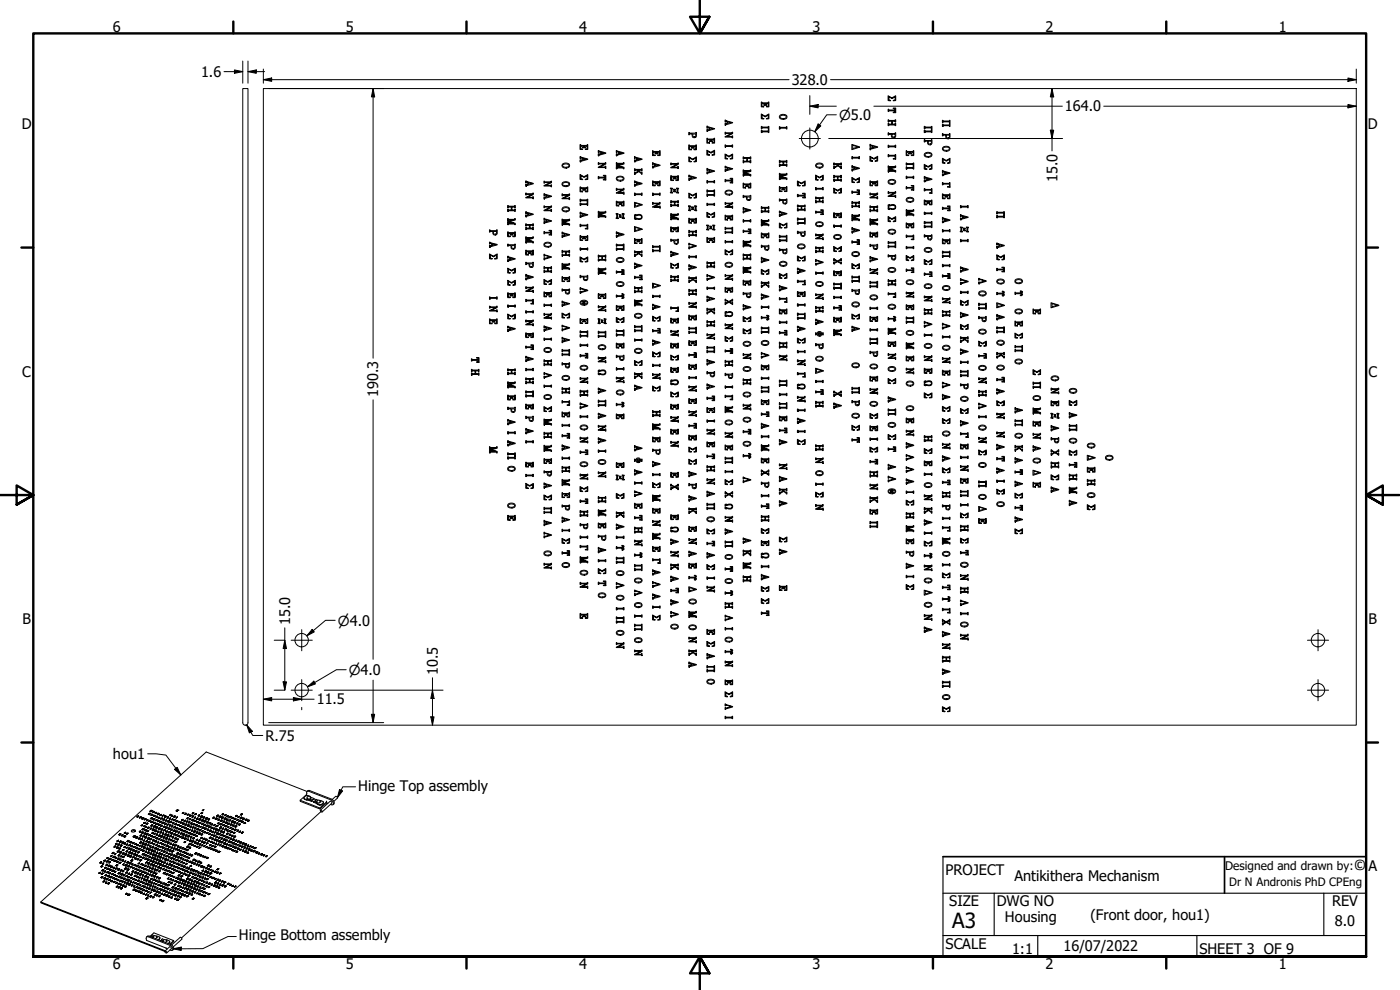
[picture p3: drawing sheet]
<svg xmlns="http://www.w3.org/2000/svg" width="420mm" height="297mm" viewBox="0 0 420 297" stroke-linecap="round" stroke-linejoin="round" font-family="sans-serif">
<defs><g id="words">
<text font-size="6.3" x="285.8" y="278.5">A3</text>
<text font-size="4.5" x="406.3" y="261.2">©</text>
<g font-size="4.4">
<text x="33.8" y="9.6">6</text>
<text x="103.8" y="9.6">5</text>
<text x="173.8" y="9.6">4</text>
<text x="243.8" y="9.6">3</text>
<text x="313.8" y="9.6">2</text>
<text x="383.8" y="9.6">1</text>
<text x="60.3" y="23.1">1.6</text>
<text x="237.6" y="25.5">328.0</text>
<text x="319.6" y="33.4">164.0</text>
<text x="6.5" y="38.8">D</text>
<text x="410.5" y="38.8">D</text>
<text x="317.3" y="54.6" transform="rotate(-90 317.3 54.6)">15.0</text>
<text x="6.7" y="113">C</text>
<text x="410.7" y="113">C</text>
<text x="113.5" y="119.2" transform="rotate(-90 113.5 119.2)">190.3</text>
<text x="6.7" y="187.3">B</text>
<text x="87.1" y="187.6" transform="rotate(-90 87.1 187.6)">15.0</text>
<text x="410.7" y="187.3">B</text>
<text x="131.4" y="202.6" transform="rotate(-90 131.4 202.6)">10.5</text>
<text x="95.1" y="211.4">11.5</text>
<text x="33.9" y="227.8">hou1</text>
<text x="79.7" y="222.2">R.75</text>
<text x="107.5" y="237.3">Hinge Top assembly</text>
<text x="6.7" y="261.5">A</text>
<text x="283.8" y="262.4">PROJECT</text>
<text x="410.7" y="261.5">A</text>
<text x="304.5" y="264.3">Antikithera Mechanism</text>
<text x="284.9" y="272">SIZE</text>
<text x="299.1" y="272">DWG NO</text>
<text x="399.8" y="271.9">REV</text>
<text x="301.6" y="276.5">Housing</text>
<text x="327.2" y="276.1">(Front door, hou1)</text>
<text x="400.6" y="277.8">8.0</text>
<text x="71.7" y="282.2">Hinge Bottom assembly</text>
<text x="283.8" y="284.7">SCALE</text>
<text x="303.7" y="286.3">1:1</text>
<text x="319.2" y="285.4">16/07/2022</text>
<text x="360" y="286.2">SHEET 3 OF 9</text>
<text x="33.8" y="290.6">6</text>
<text x="103.8" y="290.6">5</text>
<text x="173.8" y="290.6">4</text>
<text x="243.8" y="290.6">3</text>
<text x="313.8" y="290.6">2</text>
<text x="383.8" y="290.6">1</text>
</g>
<g font-size="4.1">
<text x="251.8" y="36">⌀5.0</text>
<text x="101.4" y="187.7">⌀4.0</text>
<text x="104.6" y="202.5">⌀4.0</text>
</g>
<text font-size="3.6" x="367.7" y="261.2">Designed and drawn by:</text>
<text font-size="3.5" x="368.9" y="265.9">Dr N Andronis PhD CPEng</text>
</g></defs>
<!-- layer: Visible (ANSI) -->
<g fill="none" stroke="#000" stroke-width=".3">
<path d="M72.9 26.6h1.5v190.2a.78 .78 0 0 1-.8 .8 .78 .78 0 0 1-.7-.8zM79 26.6h328v191h-328zM206.7 39.7l.2 .2h1.9l.2-.2-.1 1.4-.4 .2-.6-.1-.2-1h-.8l-.2 .3zM212.1 37.8l2.4 .9-2.4 .7v-.6l.2 .3 .5-.2v-.6l-.5-.1v.3h-.2zM212.9 38.3l1.1 .3-1.1 .3zM217.6 36l2.3 .9-2.3 .7v-.6l.2 .2 .4-.1v-.7l-.4-.1-.2 .3zM217.6 39.7l.2 .2h1.9l.2-.2v.4l-1.8 .9h1.6l.2-.2v.5l-.2-.2h-2.1l1.9-1.1h-1.7l-.2 .3zM218.4 36.5l1 .3-1 .2zM228.5 37.9l.1 .2h2l.2-.2v1.9l-.2-.2h-2l-.1 .2v-.7l.1 .2h2v-.9h-2l-.1 .2zM228.5 30.6l.1 .2h2l.2-.2v1.5h-.8l.6-.2v-.8h-.9v.3l.4 .2h-.9l.4-.2v-.3h-1v.8h.6l-.7 .2zM228.5 34.2l1.1 .7 1.2-.7v1.4h-.8l.6-.2v-.9l-.9 .6-1-.6v1l.5 .1h-.7zM233.9 38l.2 .2h1.9l.2-.2v.7l-.2-.2h-1.9l-.2 .2z"/>
<path d="M234 34.7a1.29 1.29 0 0 1 2.2 .5 1.25 1.25 0 0 1-1.2 .6 1.25 1.25 0 0 1-1.1-.8zM234.1 34.9a.98 .98 0 0 1 1.1-.4 .98 .98 0 0 1 .7 .7 .97 .97 0 0 1-1 .5 .97 .97 0 0 1-.8-.8zM266.5 39.8l.2 .3h1.9l.2-.3v1.1l-.4 .5a.64 .64 0 0 1-.9-.5v-.6h-.8l-.2 .2zM266.5 32.8l.2 .2h1.9v-.4h-.5v-.2h.7v1.4h-.7l.5-.2v-.3h-1.9l-.2 .2zM266.5 28.7l1.1 .7 1.2-.7v1.5l-.7-.1 .5-.1v-.9l-.9 .5-.9-.6v1l.5 .1-.8 .1zM266.5 35.9l.2 .2h1.9l.2-.2v.7l-.2-.2h-.8v.8h.8l.2-.2v.7l-.2-.2h-1.9l-.2 .2v-.7l.2 .2h.9v-.8h-.9l-.2 .2zM277.4 37.9l.2 .2h1.9l.2-.2v1.9l-.2-.2h-1.9l-.2 .2v-.7h.2v.2h1.9v-.9h-1.9v.2h-.2zM282.8 36.1l.2 .2h1.9l.2-.2v1.9l-.2-.3h-1.9l-.2 .3v-.8l.2 .3h1.9v-.9h-1.9l-.2 .2zM157.8 57.9l.1 .3h2l.2-.3v.5l-1.8 .9h1.6l.2-.3v.6l-.2-.2h-2.1l1.9-1.1h-1.8l-.1 .2zM157.8 54.3l2.3 .8-2.3 .8v-.6l.1 .2 .5-.1v-.7l-.5-.1-.1 .3zM158.6 54.8l1 .2-1 .3zM163.2 54.3l.2 .3h2l.1-.3v.5l-1.8 .9h1.7l.1-.3v.6l-.1-.2h-2.2l2-1.1h-1.8l-.2 .3z"/>
<path d="M163.2 58.1l2.3 .9-2.3 .7v-.6l.2 .2 .4-.1v-.7l-.4-.1-.2 .3zM164 58.6l1.1 .3-1.1 .2zM168.7 58.2l.1 .2h2l.1-.2v.4l-1.7 .9h1.6l.1-.2v.6l-.1-.3h-2.1l1.9-1h-1.8l-.1 .2zM168.8 54.8a1.44 1.44 0 0 1 2.1 .3 1.19 1.19 0 0 1-1.1 .9 1.19 1.19 0 0 1-1.1-.9zM168.9 49.5a1.23 1.23 0 0 1 1.9 .2 1.15 1.15 0 0 1-2-.1zM169 49.1a1.22 1.22 0 0 1 1.9 .7 1.23 1.23 0 0 1-1.2 .7 1.23 1.23 0 0 1-1-.9zM169.1 54.9a.93 .93 0 0 1 1-.3 .93 .93 0 0 1 .6 .8 1.24 1.24 0 0 1-1.9-.2zM174.1 59.8l.2 .2h1.9l.2-.2v1.8l-.2-.2h-1.9v.2h-.2v-.7h.2v.3h1.9v-1h-1.9l-.2 .2zM174.1 52.4l1.1 .6 1.2-.6v1.4h-.8l.6-.2v-.9l-.9 .5-.9-.5v.9l.5 .2h-.8zM174.1 47l2.3 .8-2.3 .8v-.7l.2 .3 .4-.2v-.6l-.4-.1v.3h-.2zM174.1 43.4h.2v.2h1.9l.2-.2v1.5h-.8l.6-.3v-.7h-.8v.3l.4 .2h-1l.4-.2v-.3h-.9v.7l.6 .1-.8 .2zM174.1 56.1h.2v.2h1.9l.2-.2v1.5h-.8l.6-.3v-.8h-.8v.4l.4 .2h-1l.4-.2v-.4h-.9v.8l.6 .1-.8 .2z"/>
<path d="M174.9 47.4l1 .3-1 .3zM179.5 48.8l.2 .2h2l.1-.2v.4l-1.8 .9h1.7l.1-.2v.6l-.1-.2h-2.2l2-1.1h-1.8l-.2 .2zM179.5 45.2l2.3 .8-2.3 .8v-.7l.2 .2 .4-.1v-.6l-.4-.1-.2 .2zM179.5 52.9l.2 .3h2v-.4l-.6-.2h.7v1.4h-.7v-.2l.6-.1v-.3h-2l-.2 .3zM180.3 45.6l1.1 .3-1.1 .3zM185 48.8l.1 .2h2l.2-.2v.4l-1.9 .5 1.9 .5v.5h-.2v-.3h-2l-.1 .3v-.8l.1 .3h1.7l-1.8-.5 1.8-.5h-1.7l-.1 .2zM185 45.2l2.3 .8-2.3 .8v-.7l.1 .2 .5-.1v-.6l-.5-.1-.1 .2zM185 56.5l.1 .3h2v-.3h.2v.5l-1.8 .8h1.6l.2-.2v.6h-.2v-.2h-2.1l1.9-1.1h-1.8l-.1 .2zM185.1 53.2a1.39 1.39 0 0 1 2.2 .5 1.27 1.27 0 0 1-1.2 .7 1.27 1.27 0 0 1-1.1-.9zM185.2 53.4a.97 .97 0 0 1 1-.4 .97 .97 0 0 1 .8 .8 1.24 1.24 0 0 1-1.9-.3zM185.8 45.6l1 .3-1 .3zM190.4 57.9l.2 .3h1.9l.2-.3v.7l-.2-.2h-1.9l-.2 .2z"/>
<path d="M190.4 54.3l2.3 .8-2.3 .8v-.6l.2 .2 .4-.1v-.7l-.4-.1-.2 .3zM190.4 47l2.3 .8-2.3 .8v-.7l.2 .3 .4-.2v-.6l-.4-.1-.2 .3zM190.4 50.6l.2 .2h1.9l.2-.2v.7l-.2-.2h-1l1 .8 .2-.2v.6l-.9-.8-1.4 .8v-.6l.2 .2 1-.6-.3-.2h-.7l-.2 .2zM191.2 47.4l1 .3-1 .3zM191.2 54.8l1 .2-1 .3zM195.8 54.3l.2 .2h2l.1-.2v1.4h-.7v-.1l.6-.1v-.8h-.9v.4h.4v.1h-.9v-.1h.3v-.4h-.9v.8l.6 .1v.1h-.8zM195.8 48.8l2.3 .8-2.3 .8v-.6l.2 .2 .4-.1v-.7l-.4-.1-.2 .3zM195.8 45.2l.2 .3h2l.1-.3v1.5l-.7-.1 .6-.1v-.8h-.9v.3l.4 .2h-.9l.3-.2v-.3h-.9v.8l.6 .2h-.8zM195.8 57.9l.2 .3h2l.1-.3v.7l-.1-.2h-2l-.2 .2zM196.6 49.3l1.1 .3-1.1 .2zM201.2 56.4l.6 .1-.2 .1 .2 1.3h-.6l.2-.2zM201.3 52.7l.2 .2h1.9l.2-.2v1.5h-.8v-.2l.6-.1v-.7h-.8v.3h.3v.2h-.9v-.2h.4v-.3h-.9v.7l.6 .1-.1 .2h-.7z"/>
<path d="M201.3 48.9l.2 .2h1.9l.2-.2v.4l-1.8 .9h1.6l.2-.3v.7l-.2-.2h-2.1l1.9-1.1h-1.7l-.2 .2zM202.1 56.8h.7l-.2 .2 .1 .6-.6-.1 .2-.1zM203 56.4l.7 .1-.2 .1 .1 1.3h-.6l.2-.2zM206.7 47.1l1.2 .6 1.1-.6v1.4h-.8l.6-.2v-.9l-.9 .5-.9-.5v.9l.5 .2h-.8zM206.7 43.5l.2 .2h1.9l.2-.2v1.4h-.8l.6-.2v-.7h-.8v.3l.4 .1h-1l.4-.1v-.3h-.9v.7l.6 .2h-.8zM206.7 52.5l2.3 .9-2.3 .7v-.6l.2 .2 .4-.1v-.6l-.4-.1-.2 .3zM206.7 57.9l1.2 .7 1.1-.7v1.5l-.8-.1 .6-.1v-.9l-.9 .5-.9-.6v1l.5 .1-.8 .1zM207.5 53l1 .3-1 .3zM207.9 40.2h.9l-.1 .7h-.7zM212.1 57h.2v.2h2l.2-.2v1.9l-.2-.3h-2v.3h-.2v-.7l.2 .2h2v-1h-2v.3h-.2zM212.1 45.1l1.2 .6 1.2-.6v1.4h-.8l.6-.2v-.9l-.9 .6-1-.6v.9l.5 .2h-.8zM212.1 41.5h.2v.2h2l.2-.2v1.5h-.8v-.2l.6-.1v-.8h-.9v.4h.4v.1h-.9v-.1h.4v-.4h-1v.8l.6 .1v.2h-.8z"/>
<path d="M212.1 50.5l2.4 .9-2.4 .7v-.6l.2 .3 .5-.2v-.6l-.5-.1v.3h-.2zM212.1 54.2h.2v.2h2l.2-.2v.7l-.2-.3h-2v.3h-.2zM212.9 51l1.1 .3-1.1 .3zM217.6 53.8l.2 .2h1.9v-.3l-.6-.2h.8v1.4h-.8v-.2l.6-.1v-.3h-1.9l-.2 .3zM217.6 49.9l2.3 .8-2.3 .8v-.7l.2 .2 .4-.1v-.6l-.4-.1-.2 .2zM217.6 43.5l.2 .2h1.9l.2-.2v.7l-.2-.3h-1.9l-.2 .3zM217.6 46.2l1.1 .6 1.2-.6v1.5l-.8-.1 .6-.2v-.8l-.9 .5-1-.6v1l.6 .1-.8 .1zM217.7 57.4a1.32 1.32 0 0 1 2.2 .5 1.25 1.25 0 0 1-1.2 .6 1.25 1.25 0 0 1-1.1-.8zM218 57.4a.95 .95 0 0 1 1.6 .6 1.24 1.24 0 0 1-1.8-.3zM218.4 50.3l1 .3-1 .3zM223 58.6l.2 .2h1.9l.2-.2-.1 1.4-.9 .1-.3-1h-.8l-.2 .2zM223 51l.2 .2h1.9l.2-.2v.4l-1.8 .5 1.8 .5v.4l-.2-.2h-1.9l-.2 .2v-.7l.2 .3h1.6l-1.8-.5 1.8-.6h-1.6l-.2 .3z"/>
<path d="M223 47.1l.2 .2h1.9l.2-.2v.6l-.2-.2h-.8v.9h.8v-.3h.2v.7h-.2v-.2h-1.9l-.2 .2v-.7l.2 .3h.9v-.9h-.9l-.2 .2zM223 54.9l.2 .3h1.9v-.3h.2v1.5l-.8-.1 .6-.1v-.8h-.8v.4l.4 .1h-1l.4-.1v-.4h-.9v.8l.6 .2h-.8zM224.2 59.1h.9l-.1 .7h-.6zM233.9 59.7l.2 .2h1.9l.2-.2-.1 1.3-.4 .2-.7-.2-.1-.9h-.8l-.2 .3zM233.9 52l.2 .2h1.9l.2-.2v.5l-1.8 .4 1.8 .5v.5l-.2-.2h-1.9l-.2 .2v-.7l.2 .2h1.6l-1.8-.4 1.8-.6h-1.6l-.2 .2zM233.9 48.1l.2 .2h1.9l.2-.2v.7l-.2-.2h-.8v.8h.8l.2-.2v.7l-.2-.3h-1.9l-.2 .3v-.7l.2 .2h.9v-.8h-.9l-.2 .2zM233.9 56l.2 .2h1.9l.2-.2v1.5h-.8l.6-.2v-.8h-.8v.3l.4 .2h-1l.4-.2v-.3h-.9v.8l.6 .2h-.8zM239.3 54.3l1.2 .6 1.1-.6v1.4h-.8l.7-.2v-.9l-1 .5-.9-.5v.9l.5 .2h-.8zM239.3 58.3h.2v.3h2v-.4h-.6v-.2h.7v1.4h-.7l.6-.2v-.4h-2l-.2 .2zM244.8 56.2l.1 .3h2l.2-.3v.8l-.2-.2h-2l-.1 .2zM244.8 52.5l1.1 .7 1.2-.6v1.4h-.8l.6-.2v-.9l-.9 .5-1-.5v.9l.5 .2h-.7zM244.8 59.1l.1 .2h2l.2-.2v.7l-.2-.3h-.9v.9h.9l.2-.3v.8l-.2-.3h-2l-.1 .3v-.8l.1 .3h1v-.9h-1l-.1 .3z"/>
<path d="M245 49.5a1.24 1.24 0 0 1 1.9 .2 1.15 1.15 0 0 1-2-.1zM245.1 49.1a1.22 1.22 0 0 1 2 .7 1.23 1.23 0 0 1-1.2 .7 1.23 1.23 0 0 1-1.1-.9zM250.2 52.6l.2 .2h1.9l.2-.2v.7h-.2v-.2h-.8v.8h.8l.2-.2v.7l-.2-.2h-1.9l-.2 .2v-.7l.2 .2h.9v-.8h-.9v.2h-.2zM250.2 48.9l.2 .2h1.9l.2-.2v.7l-.2-.3h-1l1 .9v-.3h.2v.7l-1-.9-1.3 .9v-.7l.2 .3 1-.6-.3-.3h-.7l-.2 .3zM250.2 56.5l1.1 .6 1.2-.6v1.4h-.8l.6-.2v-.9l-.9 .5-.9-.5v.9l.5 .2h-.8zM255.7 53.2l1.1 .7 1.1-.6v1.4h-.7l.6-.2v-.9l-1 .5-.9-.5v.9l.5 .2h-.7zM255.7 49.7l2.2 .8-2.2 .8v-.6l.1 .2 .4-.2v-.6l-.4-.1-.1 .3zM255.7 43.3l2.2 .9-2.2 .7zM255.7 47l.1 .2h2l.1-.2v.7l-.1-.3h-2l-.1 .3zM255.7 57.3l.1 .3h2v-.4l-.6-.2h.7v1.4h-.7l.6-.2v-.4h-2l-.1 .2zM255.9 43.6l1.6 .5-1.6 .5zM256.4 50.2l1.1 .2-1.1 .3z"/>
<path d="M261.1 54.3l.1 .2h2v-.2h.2v1.4h-.8v-.1l.6-.1v-.8h-.8v.4h.4v.1h-1v-.1h.4v-.4h-1v.8l.6 .1v.1h-.7zM261.1 43.3l2.3 .9-2.3 .7v-.6l.1 .2 .5-.1v-.6l-.5-.2-.1 .3zM261.1 46.9l1.1 .7 1.2-.7v1.4h-.8l.6-.2v-.9l-.9 .6-.9-.6v1l.5 .1h-.8zM261.1 57.9l.1 .3h2v-.3h.2v.5l-1.8 .9h1.6v-.3h.2v.6h-.2v-.2h-2.1l1.9-1.1h-1.8l-.1 .2zM261.9 43.8l1 .3-1 .3zM266.5 49.8l.2 .2h1.9l.2-.2v.4l-1.8 .5 1.8 .5v.4l-.2-.2h-1.9l-.2 .2v-.7l.2 .3h1.7l-1.9-.5 1.9-.5h-1.7l-.2 .2zM266.5 43.5l.2 .3h1.9l.2-.3v.8l-.2-.2h-1.9l-.2 .2zM266.5 46.4l.2 .2h1.9l.2-.2v1.3h-.7l.5-.2v-.7h-1.9l-.2 .3zM266.5 57.5l.2 .2h1.9l.2-.2v.4l-1.8 .9h1.6l.2-.2v.6l-.2-.2h-2.1l2-1.1h-1.8l-.2 .2zM266.6 54.2a1.48 1.48 0 0 1 2.2 .3 1.19 1.19 0 0 1-1.1 .8 1.19 1.19 0 0 1-1.2-.8zM266.8 54.4a.97 .97 0 0 1 1-.4 .97 .97 0 0 1 .8 .8 .98 .98 0 0 1-1.1 .4 .98 .98 0 0 1-.7-.8zM267.7 40.3h.9v.7h-.8z"/>
<path d="M271.9 52.9l.2 .2h2l.1-.2v.7l-.1-.3h-2l-.2 .3zM271.9 45.2l.2 .3h2l.1-.3v1.5h-.7l.6-.2v-.8h-.9v.3l.4 .2h-.9l.3-.2v-.3h-.9v.8l.6 .2h-.8zM271.9 48.9l.2 .2h2l.1-.2v1.8l-.1-.2h-2l-.2 .2v-.7l.2 .3h2v-1h-2l-.2 .3zM271.9 56l.2 .2h2v-.3l-.6-.2h.7v1.4l-.7-.2 .6-.1v-.3h-2l-.2 .2zM272.1 59.6a1.29 1.29 0 0 1 2.1 .5 1.25 1.25 0 0 1-1.2 .6 1.25 1.25 0 0 1-1.1-.9zM272.2 59.8a.98 .98 0 0 1 1-.5 .98 .98 0 0 1 .8 .8 .97 .97 0 0 1-1 .5 .97 .97 0 0 1-.8-.8zM277.4 49.3l1.1 .7 1.2-.7v1.4l-.8 .2v-.2l.6-.2v-.9l-.9 .6-.9-.6v1l.5 .1-.1 .2-.7-.2zM277.4 41.9h.2v.2h1.9l.2-.2-.1 1.4-.4 .2-.6-.1-.2-.4v-.6h-.8v.2h-.2zM277.4 52.9l2.3 .9-2.3 .8v-.6l.2 .2 .4-.2v-.6l-.4-.1v.3h-.2zM277.4 56.6h.2v.2h1.9l.2-.2v1.4h-.8l.6-.2v-.7h-1.9v.2h-.2zM277.5 46.1a1.33 1.33 0 0 1 2.2 .5 1.28 1.28 0 0 1-1.2 .6 1.28 1.28 0 0 1-1.1-.9zM277.7 46.3a1.24 1.24 0 0 1 1.8 .2 1.14 1.14 0 0 1-1.9-.1z"/>
<path d="M278.2 53.5l1 .2-1 .3zM278.6 42.4h.9l-.1 .7-.7 .1zM282.8 58.2l.2 .2h1.9l.2-.2v1.4h-.7l.5-.2v-.7h-.8v.3l.4 .1h-1l.4-.1v-.3h-.9v.7l.6 .2h-.8zM282.8 47.5l1.2 .7 1.1-.7v1.4l-.7 .2v-.2l.5-.2v-.9l-.9 .6-.9-.6v1l.5 .1-.1 .2-.7-.2zM282.8 40.1l.2 .2h1.9l.2-.2-.2 1.5h-.8l-.3-1.1h-.8l-.2 .3zM282.8 51.1l2.3 .9-2.3 .7v-.6l.2 .3 .4-.2v-.6l-.4-.1-.2 .3zM282.8 54.8l.2 .2h1.9l.2-.2v1.4h-.7v-.2h.5v-.8h-1.9l-.2 .3zM283.2 44.1a1.22 1.22 0 0 1 1.9 .6 1.25 1.25 0 0 1-1.2 .7 1.25 1.25 0 0 1-1.1-.9zM283.3 44.3a.95 .95 0 0 1 1.6 .5 .97 .97 0 0 1-1.1 .4 .97 .97 0 0 1-.7-.8zM283.6 51.6l1 .3-1 .3zM284 40.5h.9v.8h-.8zM146.9 76.2l1.1 .7 1.2-.7v1.4l-.7 .2-.1-.2 .6-.2v-.9l-.9 .6-.9-.6v1l.5 .1v.2l-.8-.2z"/>
<path d="M146.9 72.6l2.3 .9-2.3 .7v-.6l.2 .2 .4-.1v-.6l-.4-.2-.2 .3zM146.9 68.9l.2 .3h1.9v-.3h.2l-.1 1.4-.4 .2-.5-.1-.3-.9h-.8l-.2 .2zM147.7 73.1l1.1 .3-1.1 .2zM148.1 69.5h.9l-.1 .7h-.6zM152.4 69.5l.1 .3h2l.1-.3v1.5h-.7l.6-.2v-.8h-.9v.4l.4 .1h-.9l.4-.1v-.4h-1v.8l.6 .1-.7 .1zM152.4 61.7l.1 .2h2l.1-.2v.6l-.1-.2h-.9v.9h.9l.1-.3v.7l-.1-.2h-2l-.1 .2v-.7l.1 .3h1v-.9h-1l-.1 .2zM152.4 65.6l.1 .2h2l.1-.2v.4l-1.8 .5 1.8 .5v.4l-.1-.2h-2l-.1 .2v-.7l.1 .3h1.7l-1.8-.5 1.8-.6h-1.7l-.1 .3zM152.4 73.2l.1 .2h2l.1-.2-.1 1.4-.3 .1-.7-.1-.1-.9h-.9l-.1 .2zM152.4 76.9l2.2 .8-2.2 .8v-.6l.1 .2 .5-.1v-.7l-.5-.1-.1 .3zM153.1 77.4l1.1 .2-1.1 .3zM153.5 73.7h1l-.1 .7-.7 .1zM157.8 78.7l.1 .2h2l.2-.2-.1 1.3-.4 .2h-.6l-.2-1.1h-.9l-.1 .3z"/>
<path d="M157.8 71l.1 .3h2l.2-.3v.5l-1.9 .5 1.9 .5v.4l-.2-.2h-2l-.1 .2v-.7l.1 .2h1.7l-1.8-.4 1.8-.6h-1.7l-.1 .3zM157.8 63.5l2.3 .8-2.3 .8v-.6l.1 .2 .5-.1v-.6l-.5-.2-.1 .3zM157.8 67.1l.1 .3h2l.2-.3v.7l-.2-.2h-.8v.8h.8l.2-.2v.7l-.2-.2h-2l-.1 .2v-.7l.1 .2h1v-.8h-1l-.1 .2zM157.8 75l.1 .3h2l.2-.3v1.5h-.8v-.1l.6-.1v-.8h-.8v.3h.4v.2h-1v-.2h.4v-.3h-1v.8l.6 .1v.1h-.7zM158.6 64l1 .2-1 .3zM159 79.1h.9l-.1 .8h-.8zM163.2 80l.2 .2h2l.1-.2v.7l-.1-.2h-.9v.8h.9l.1-.2v.7l-.1-.2h-2l-.2 .2v-.7l.2 .2h.9v-.8h-.9l-.2 .2zM163.2 69.5l.2 .2h2v-.4l-.6-.2h.7v1.4h-.7l.6-.2v-.4h-2l-.2 .3zM163.2 65.5l2.3 .9-2.3 .7v-.6l.2 .2 .4-.1v-.7l-.4-.1-.2 .3zM163.2 61.8l.2 .2h2l.1-.2v.4l-1.8 .9h1.7l.1-.3v.6l-.1-.2h-2.2l2-1.1h-1.8l-.2 .2zM163.2 76.3l2.3 .9-2.3 .8v-.7l.2 .2 1.7-.4-1.7-.5-.2 .3zM163.3 73.1a1.32 1.32 0 0 1 2.2 .4 1.33 1.33 0 0 1-2.3 0z"/>
<path d="M163.5 73.2a1.24 1.24 0 0 1 1.9 .3 1.14 1.14 0 0 1-2-.2zM164 66l1.1 .2-1.1 .3zM168.7 75.1l.1 .2h2l.1-.2v.7l-.1-.2h-.9v.8h.9l.1-.2v.7l-.1-.2h-2l-.1 .2v-.7l.1 .2h1v-.8h-1l-.1 .2zM168.7 69.6l2.2 .9-2.2 .8v-.7l.1 .3 .4-.2v-.6l-.4-.1-.1 .3zM168.7 65.7l.1 .2h2l.1-.2v.5l-1.8 .5 1.8 .5v.4l-.1-.2h-2l-.1 .2v-.7l.1 .2h1.7l-1.8-.4 1.8-.6h-1.7l-.1 .3zM168.7 79l.1 .2h2l.1-.2v.5l-1.8 .5 1.8 .5v.4l-.1-.2h-2l-.1 .2v-.7l.1 .2h1.7l-1.8-.4 1.8-.6h-1.7l-.1 .3zM168.9 62.6a1.23 1.23 0 0 1 1.9 .3 1.15 1.15 0 0 1-2-.2zM169 62.2a1.22 1.22 0 0 1 1.9 .7 1.23 1.23 0 0 1-1.2 .7 1.23 1.23 0 0 1-1-.9zM169.4 70.1l1.1 .3-1.1 .3zM174.1 77.1l1.1 .7 1.2-.7v1.4l-.8 .1v-.1l.6-.2v-.9l-.9 .6-.9-.6v.9l.5 .2-.1 .1-.7-.1zM174.1 70.7h.2v.2h1.9l.2-.2v1.5h-.8l.6-.2v-.8h-.8v.3l.4 .2h-1l.4-.2v-.3h-.9v.8h.6l-.8 .2zM174.1 63.7l2.3 .8-2.3 .8v-.6l.2 .2 .4-.1v-.7l-.4-.1v.3h-.2z"/>
<path d="M174.1 67.3h.2v.2h1.9l.2-.2v1.4h-.8v-.2h.6v-.7h-1.9v.2h-.2zM174.1 74.4l.2 .2h1.9l.2-.2v.6l-.2-.2h-1.9l-.2 .2zM174.9 64.2l1 .2-1 .3zM179.5 63.4l.2 .2h2l.1-.2v.5l-1.8 .4 1.8 .5v.5l-.1-.2h-2l-.2 .2v-.8l.2 .3h1.7l-1.9-.5 1.9-.5h-1.7l-.2 .2zM179.5 76.5l.2 .2h2l.1-.2v.7l-.1-.2h-.9v.8h.9l.1-.2v.7l-.1-.2h-2l-.2 .2v-.7l.2 .2h.9v-.8h-.9l-.2 .2zM184.9 64l.6 .2-.2 .1 .2 1.3-.6-.1 .2-.1zM185 73.2l.1 .2h2l.2-.2v1.9h-.2v-.3h-2l-.1 .3v-.7l.1 .2h2v-.9h-2l-.1 .2zM185 69.5l2.3 .9-2.3 .8v-.6l.1 .2 .5-.2v-.6l-.5-.1-.1 .3zM185 60.4l.1 .2h2l.2-.2v1.4h-.8l.6-.2v-.8h-.8v.4h.3v.1h-.9v-.1h.4v-.4h-1v.8l.6 .2h-.7zM185.1 77.6a1.33 1.33 0 0 1 2.2 .5 1.27 1.27 0 0 1-1.2 .7 1.27 1.27 0 0 1-1.1-.9zM185.2 77.8a.97 .97 0 0 1 1-.4 .97 .97 0 0 1 .8 .8 .99 .99 0 0 1-1 .4 .99 .99 0 0 1-.8-.8zM185.8 70l1 .3-1 .3z"/>
<path d="M185.8 64.4l.6 .1-.1 .1 .1 .7-.6-.2 .2-.1zM186.7 64l.7 .2-.2 .1 .1 1.3-.6-.1 .2-.1zM190.4 78.9l2.3 .8-2.3 .8v-.6l.2 .2 .4-.1v-.6l-.4-.2-.2 .3zM190.4 71.6l.2 .2h1.9l.2-.2v1.5h-.8l.6-.3v-.7h-.8v.3l.4 .1h-1l.4-.1v-.3h-.9v.7l.6 .1-.8 .2zM190.4 68l2.3 .8-2.3 .7zM190.4 60.7l2.3 .8-2.3 .7zM190.4 64.5l.4-.2-.1 .4a1.22 1.22 0 0 1 2 .2 .92 .92 0 0 1-.4 .9 .92 .92 0 0 1-1 0l-.6-.3 .1 .4-.4-.2v-.5l.5 .2a1.38 1.38 0 0 0 1.5 0v-.6a1.65 1.65 0 0 0-2 .2zM190.4 75.3l.2 .2h1.9l.2-.2v.6l-.2-.2h-1l1 .9 .2-.3v.6l-.9-.8-1.4 .8v-.6l.2 .2 1-.5-.3-.3h-.7l-.2 .2zM190.7 60.9l1.6 .5-1.6 .5zM190.7 68.2l1.6 .5-1.6 .5zM191.2 79.4l1 .3-1 .3zM195.8 60.7l.2 .2h2l.1-.2v.5l-1.8 .8h1.7l.1-.2v.6l-.1-.2h-2.2l2-1.1h-1.8l-.2 .2z"/>
<path d="M195.8 73.7l.2 .2h2l.1-.2v1.9l-.1-.3h-2l-.2 .3v-.8l.2 .3h2v-.9h-2l-.2 .2zM201.3 68.1l.2 .2h1.9l.2-.2v1.4h-.8l.6-.2v-.8h-.8v.4h.3v.1h-.9v-.1h.4v-.4h-.9v.8l.6 .1-.8 .1zM201.3 60.2l.2 .2h1.9l.2-.2v.7l-.2-.3h-.8v.9h.8l.2-.3v.8l-.2-.3h-1.9l-.2 .3v-.8l.2 .3h.9v-.9h-.9l-.2 .3zM201.3 64.1l.2 .2h1.9l.2-.2v.4l-1.9 .5 1.9 .5v.4l-.2-.2h-1.9l-.2 .2v-.7l.2 .3h1.6l-1.8-.6 1.8-.4h-1.6l-.2 .2zM201.3 71.7l.2 .3h1.9l.2-.3-.1 1.4-1 .1-.2-1h-.8l-.2 .2zM201.3 75.4l2.3 .8-2.3 .8v-.6l.2 .2 .4-.2v-.6l-.4-.1-.2 .3zM201.3 78.9l1.1 .7 1.2-.6v1.4h-.8l.6-.2v-.9l-.9 .5-1-.5v.9l.6 .2h-.8zM202.1 75.8l1 .3-1 .3zM202.5 72.2h.9l-.1 .7-.7 .1zM206.7 61.7l.6 .1-.2 .1 .2 1.4-.7-.2 .2-.1zM206.7 76.7l.2 .2h1.9l.2-.2v.7l-.2-.2h-1.9l-.2 .2zM206.7 69.1l.2 .3h1.9l.2-.3v.7l-.2-.2h-.8v.8h.8l.2-.2v.7l-.2-.2h-1.9l-.2 .2v-.7l.2 .2h.9v-.8h-.9l-.2 .2z"/>
<path d="M206.7 65.5l.2 .2h1.9l.2-.2v1.5h-.8v-.2l.6-.1v-.8h-.8v.4h.4v.1h-1v-.1h.4v-.4h-.9v.8l.6 .1v.2h-.8zM206.7 73l2.3 .9-2.3 .8v-.7l.2 .2 1.7-.4-1.7-.5-.2 .3zM206.7 79.4l2.3 .9-2.3 .7v-.6l.2 .2 .4-.1v-.6l-.4-.2-.2 .3zM207.5 79.9l1 .3-1 .3zM207.6 62l.6 .1-.2 .2 .2 .6-.7-.1 .2-.1zM208.5 61.7l.6 .1-.2 .1 .1 1.4-.6-.2 .2-.1zM212.1 67.5l.6 .1-.2 .1 .2 1.3-.7-.1 .3-.1zM212.1 71.2h.2v.3h2l.2-.3v1.5h-.8l.6-.2v-.8h-.9v.4l.4 .1h-.9l.4-.1v-.4h-1v.8l.6 .1-.8 .1zM212.1 63.7l1.2 .7 1.2-.7v1.4l-.8 .2v-.2l.6-.2v-.9l-.9 .6-1-.6v1l.5 .1v.2l-.8-.2zM212.1 61l.2 .2h2l.2-.2v.7l-.2-.2h-2l-.2 .2zM212.1 78.6l.2 .2h2l.2-.2v.7l-.2-.3h-.9v.9h.9l.2-.2v.6l-.2-.2h-2l-.2 .2v-.6l.2 .2h1v-.9h-1v.3h-.2zM213 67.8l.6 .1-.2 .2 .2 .6-.6-.1 .1-.1z"/>
<path d="M213.9 67.5l.6 .1-.2 .1 .2 1.3-.6-.1 .2-.1zM217.6 72.2l.2 .2h1.9l.2-.2v.7l-.2-.2h-1.9l-.2 .2zM217.6 64.5l.2 .3h1.9l.2-.3v1.5h-.8v-.1l.6-.1v-.8h-.8v.3h.3v.2h-.9v-.2h.4v-.3h-.9v.8l.6 .1v.1h-.8zM217.6 60.7l.2 .2h1.9l.2-.2v.5l-1.8 .8h1.6l.2-.2v.6l-.2-.2h-2.1l1.9-1.1h-1.7l-.2 .2zM217.6 68.2l.2 .2h1.9l.2-.2v1.8l-.2-.2h-1.9l-.2 .2v-.6l.2 .2h1.9v-.9h-1.9l-.2 .2zM217.6 74.9l1.1 .7 1.2-.7v1.5l-.7 .1-.1-.2 .6-.2v-.8l-.9 .5-1-.6v1l.6 .1-.1 .2-.7-.1zM217.7 79.1a1.32 1.32 0 0 1 2.2 .4 1.23 1.23 0 0 1-1.2 .7 1.23 1.23 0 0 1-1.1-.8zM217.8 79.2a.99 .99 0 0 1 1.1-.4 .99 .99 0 0 1 .7 .9 1.24 1.24 0 0 1-1.8-.3zM223 72.2l.2 .2h1.9l.2-.2v.4l-1.8 .5 1.8 .5v.5h-.2v-.3h-1.9l-.2 .3v-.8l.2 .3h1.6l-1.8-.5 1.8-.5h-1.6l-.2 .2zM223 65.9l.2 .3h1.9v-.3h.2v.7h-.2v-.2h-1.9l-.2 .2zM223 62.3l2.3 .8-2.3 .8v-.7l.2 .2h.4v-.7l-.4-.1-.2 .3zM223 69l.2 .3h1.9v-.4l-.5-.2h.7v1.4h-.7l.5-.2v-.4h-1.9l-.2 .3z"/>
<path d="M223 76.2l.2 .2h1.9l.2-.2v.7h-.2v-.2h-.8v.8h.8l.2-.2v.7l-.2-.2h-1.9l-.2 .2v-.7l.2 .2h.9v-.8h-.9l-.2 .2zM223.8 62.7l1.1 .3-1.1 .3zM228.5 77.2l2.3 .9-2.3 .7v-.6l.1 .2 .5-.1v-.6l-.5-.2-.1 .3zM228.5 73.6l.1 .2h2l.2-.2-.2 1.3-.3 .2-.7-.2-.1-.9h-.9l-.1 .2zM228.5 65.9l.1 .3h2l.2-.3v.5l-1.9 .4 1.9 .5v.5l-.2-.3h-2l-.1 .3v-.7l.1 .2h1.7l-1.8-.4 1.8-.6h-1.7l-.1 .2zM228.5 62l.1 .2h2l.2-.2v.7l-.2-.2h-.9v.8h.9l.2-.2v.7l-.2-.2h-2l-.1 .2v-.7l.1 .2h1v-.8h-1l-.1 .2zM228.5 69.9l.1 .2h2l.2-.2v1.5h-.8l.6-.3v-.7h-.9v.3l.4 .2h-.9l.4-.2v-.3h-1v.7l.6 .1-.7 .2zM229.2 77.7l1.1 .3-1.1 .3zM229.7 74h.9l-.1 .7-.7 .1zM233.9 74.6l.2 .2h1.9l.2-.2-.1 1.4-.4 .1-.7-.1-.1-.9h-.8l-.2 .2zM233.9 66.9l1.1 .6 1.2-.6v1.5l-.8-.1 .6-.2v-.9l-.9 .6-.9-.6v.9l.5 .2-.8 .1zM233.9 63.3l2.3 .9-2.3 .7v-.6l.2 .2 .4-.1v-.6l-.4-.1-.2 .3z"/>
<path d="M233.9 70.6l.2 .3h1.9l.2-.3v1.9l-.2-.3h-1.9l-.2 .3v-.7l.2 .2h1.9v-.9h-1.9l-.2 .2zM234 78.8a1.29 1.29 0 0 1 2.2 .4 1.23 1.23 0 0 1-1.2 .7 1.23 1.23 0 0 1-1.1-.8zM234.1 78.9a.97 .97 0 0 1 1.1-.4 .97 .97 0 0 1 .7 .9 1.24 1.24 0 0 1-1.8-.3zM234.7 63.8l1.1 .3-1.1 .3zM235.1 60.1h.9l-.1 .7-.7 .1zM235.1 75.1h.9l-.1 .7h-.7zM239.3 76.8l1.2 .7 1.1-.7v1.5h-.7l-.1-.1 .7-.2v-.9l-1 .6-.9-.6v.9l.5 .2v.1h-.8zM239.3 69.4h.2v.2h2l.1-.2-.1 1.3-.3 .2h-.6l-.3-1h-.8l-.2 .2zM239.3 61.5l.2 .2h2l.1-.2v.7l-.1-.2h-.9v.8h.9l.1-.2v.7l-.1-.2h-2l-.2 .2v-.7h.2v.2h1v-.8h-1l-.2 .2zM239.3 65.4h.2v.2h2l.1-.2v1.9l-.1-.3h-2l-.2 .3v-.7l.2 .2h2v-.9h-2v.2h-.2zM239.4 73.6a1.32 1.32 0 0 1 2.2 .4 1.3 1.3 0 0 1-1.2 .7 1.3 1.3 0 0 1-1.1-.8zM239.6 73.7a1.24 1.24 0 0 1 1.9 .3 1.14 1.14 0 0 1-2-.1z"/>
<path d="M240.5 69.9h1l-.1 .7h-.7zM244.8 74l.1 .2h2l.2-.2v.7l-.2-.2h-.9v.8h.9l.2-.2v.7l-.2-.2h-2l-.1 .2v-.7l.1 .2h1v-.8h-1l-.1 .2zM244.8 63.3l.1 .2h2v-.3l-.6-.1v-.2h.8v1.5h-.8v-.2l.6-.1v-.3h-2l-.1 .2zM244.8 70.2l.1 .2h2l.2-.2v.4l-1.8 .9h1.6l.2-.2v.6l-.2-.2h-2.1l1.9-1.1h-1.8l-.1 .2zM244.8 77.8l2.3 1-2.3 .7v-.6l.1 .2 1.7-.5-1.7-.4-.1 .3zM244.9 66.9a1.44 1.44 0 0 1 2.2 .3 1.19 1.19 0 0 1-1.2 .8 1.19 1.19 0 0 1-1.1-.8zM245 67.1a.96 .96 0 0 1 1.1-.5 .96 .96 0 0 1 .7 .9 1.24 1.24 0 0 1-1.9-.3zM250.2 73.9l1.1 .7 1.2-.7v1.5l-.7 .1-.1-.2 .6-.1v-.9l-.9 .5-.9-.5v.9l.5 .1v.2l-.8-.1zM250.2 63.8l.2 .2h1.9l.2-.2v1.5h-.7v-.2h.5v-.8h-.8v.3h.4v.2h-.9v-.2h.3v-.3h-.9v.8h.6v.2h-.8zM250.2 67.5h.2v.2h1.9v-.2h.2v.7h-.2v-.3h-1.9v.3h-.2zM250.2 77.6l1.1 .7 1.2-.7v.6l-.2-.2-.8 .4 .8 .5v-.3h.2v.6l-1.1-.7-1.2 .7v-.6l.2 .2 .8-.4-.8-.5v.3h-.2zM250.4 70.9a.98 .98 0 0 1 1.1-.4 .98 .98 0 0 1 .7 .8 .97 .97 0 0 1-1 .4 .97 .97 0 0 1-.8-.8z"/>
<path d="M250.5 70.5a1.27 1.27 0 0 1 2 .7 1.28 1.28 0 0 1-1.2 .6 1.28 1.28 0 0 1-1.1-.8zM255.7 72.2l.1 .3h2v-.4h-.6v-.2h.7v1.4h-.7l.6-.2v-.3h-2l-.1 .2zM255.7 68.3l2.2 .9-2.2 .7v-.6l.1 .2 .4-.1v-.7l-.4-.1-.1 .3zM255.7 60.5l.1 .2h2l.1-.2v.7l-.1-.3h-.9v.9h.9l.1-.3v.8l-.1-.3h-2l-.1 .3v-.8l.1 .3h1v-.9h-1l-.1 .3zM255.7 64.4l.1 .2h2l.1-.2v.4l-1.8 .5 1.8 .5v.4l-.1-.2h-2l-.1 .2v-.7l.1 .3h1.7l-1.8-.5 1.8-.5h-1.7l-.1 .2zM255.7 79.1l1.1 .6 1.1-.6v1.4h-.7l.6-.2v-.9l-1 .6-.9-.6v.9l.5 .2h-.7zM255.7 75.8a1.32 1.32 0 0 1 2.2 .5 1.23 1.23 0 0 1-1.2 .7 1.23 1.23 0 0 1-1-.9zM255.9 76a1.24 1.24 0 0 1 1.9 .3 1.15 1.15 0 0 1-2-.2zM256.4 68.8l1.1 .2-1.1 .3zM261.1 69.6l.1 .3h2v-.3h.2v1.5l-.8-.1 .6-.1v-.8h-.8v.4l.4 .1h-1l.4-.1v-.4h-1v.8l.6 .2h-.7zM261.1 61.8l.1 .2h2l.2-.2v.6l-.2-.2h-.8v.9h.8v-.3h.2v.7h-.2v-.2h-2l-.1 .2v-.7l.1 .3h1v-.9h-1l-.1 .2zM261.1 65.6l.1 .3h2l.2-.3v.5l-1.9 .5 1.9 .5v.4l-.2-.2h-2l-.1 .2v-.7l.1 .2h1.7l-1.8-.4 1.8-.6h-1.7l-.1 .3z"/>
<path d="M261.1 73.3l.1 .2h2l.2-.2-.1 1.4-.4 .1-.7-.1-.1-.9h-.9l-.1 .2zM261.1 76.9l2.3 .9-2.3 .8v-.6l.1 .2 .5-.2v-.6l-.5-.1-.1 .3zM261.9 77.5l1 .2-1 .3zM262.3 73.8h.9l-.1 .7h-.7zM266.5 72.5l.2 .2h1.9l.2-.2v1.8l-.2-.2h-1.9l-.2 .2v-.7l.2 .3h1.9v-1h-1.9l-.2 .2zM266.5 61.5l.4-.1-.1 .3 .6-.2a.86 .86 0 0 1 1.2 0 .86 .86 0 0 1-.1 1.3l-.8 .1-.9-.4 .1 .4-.4-.1v-.5l.5 .2a1.38 1.38 0 0 0 1.6-.1v-.6a1.71 1.71 0 0 0-2.1 .2zM266.5 65l1.1 .6 1.2-.6v1.4l-.7 .1v-.1l.5-.2v-.9l-.9 .6-.9-.6v.9l.5 .2v.1l-.8-.1zM266.5 76.4l.2 .3h1.9l.2-.3-.1 1.4-.3 .2-.8-.2-.1-.9h-.8l-.2 .2zM266.6 69.2a1.32 1.32 0 0 1 2.2 .4 1.25 1.25 0 0 1-1.2 .7 1.25 1.25 0 0 1-1.1-.9zM267 69.2a.95 .95 0 0 1 1.6 .5 .98 .98 0 0 1-1.1 .4 .98 .98 0 0 1-.7-.8zM267.7 76.9h.9v.7h-.8zM271.9 76.7l1.2 .6 1.1-.6v1.4l-.7 .1v-.2l.6-.1v-.9l-1 .5-.9-.5v.9l.5 .1v.2l-.8-.1z"/>
<path d="M271.9 70.5l.2 .3h2l.1-.3v1.4l-.7-.1 .6-.1v-.7h-2l-.2 .2zM271.9 62.9l.2 .2h2l.1-.2v.5l-1.8 .4 1.8 .5v.5l-.1-.3h-2l-.2 .3v-.8l.2 .3h1.7l-1.9-.5 1.9-.5h-1.7l-.2 .2zM271.9 66.9l.2 .2h2l.1-.2v1.5h-.7v-.2l.6-.1v-.8h-.9v.4h.4v.1h-.9v-.1h.3v-.4h-.9v.8l.6 .1v.2h-.8zM271.9 73.9l.2 .3h2l.1-.3v.7l-.1-.2h-2l-.2 .2zM277.4 66.4l.2 .3h1.9l.2-.3v1.9l-.2-.2h-1.9l-.2 .2v-.7l.2 .2h1.9v-.9h-1.9v.3h-.2zM277.4 60l.2 .2h1.9l.2-.2v1.5h-.8l.6-.3v-.7h-.8v.3h.4v.2h-1v-.2h.4v-.3h-.9v.7l.6 .1-.8 .2zM277.4 63.7l.2 .2h1.9l.2-.2v.6l-.2-.2h-1.9l-.2 .2zM277.4 70.4h.2v.3h1.9l.2-.3-.1 1.4-.4 .2-.6-.1-.2-1h-.8l-.2 .2zM277.4 77.8l1.1 .7 1.2-.7v1.5l-.8 .1v-.2l.6-.1v-.9l-.9 .5-.9-.5v.9l.5 .1-.1 .2-.7-.1zM277.5 74.6a1.33 1.33 0 0 1 2.2 .5 1.28 1.28 0 0 1-1.2 .6 1.28 1.28 0 0 1-1.1-.8zM277.7 74.8a1.24 1.24 0 0 1 1.8 .2 1.14 1.14 0 0 1-1.9-.1zM278.6 70.9h.9l-.1 .7-.7 .1z"/>
<path d="M282.8 75.3l.2 .3h1.9l.2-.3v1.9l-.2-.3h-1.9l-.2 .3v-.7l.2 .2h1.9v-.9h-1.9l-.2 .2zM282.8 68.9l.2 .2h1.9l.2-.2v.7l-.2-.3h-1.9l-.2 .3zM282.8 65.2l2.3 .9-2.3 .7v-.6l.2 .2 .4-.1v-.6l-.4-.1-.2 .3zM282.8 62.2l.2 .2h1.9v-.4h-.5v-.2h.7v1.4h-.7v-.1l.5-.1v-.4h-1.9l-.2 .3zM282.8 71.7l.2 .2h1.9l.2-.2v1.4h-.7l.5-.2v-.7h-.8v.3l.4 .1h-1l.4-.1v-.3h-.9v.7l.6 .2h-.8zM282.8 79.3l.2 .2h1.9l.2-.2v.7l-.2-.2h-1.9l-.2 .2zM283.6 65.7l1 .3-1 .3zM288.2 68.1l.6 .1-.2 .1 .2 1.3-.6-.1 .2-.1zM288.2 71.8l.2 .3h2v-.3h.2v.7l-.2-.2h-2l-.2 .2zM288.2 61.7l.2 .2h2l.2-.2v.6l-.2-.2h-2l-.2 .2zM288.2 64.4l2.4 .8-2.4 .8v-.6l.2 .2 .5-.1v-.7l-.5-.1-.2 .3zM289.1 64.9l1 .2-1 .3z"/>
<path d="M289.1 68.4l.6 .1-.1 .2 .1 .6-.6-.1 .2-.1zM290 68.1l.7 .1-.3 .1 .2 1.3-.6-.1 .2-.1zM299.1 76.4l1.2 .7 1.1-.7v1.5l-.7 .1v-.2l.5-.1v-.9l-.8 .5-1-.5v.9l.5 .1v.2l-.8-.1zM299.1 72.9l2.3 .8-2.3 .8v-.6l.2 .2 .5-.2v-.6l-.5-.1-.2 .3zM299.1 63.5l.2 .2h1.9l.2-.2v1.8l-.2-.2h-1.9l-.2 .2v-.7l.2 .3h1.9v-.9h-1.9l-.2 .2zM299.9 73.3l1.1 .3-1.1 .3zM146.9 91.8l.2 .3h1.9v-.3h.2v.5l-1.8 .9h1.6l.2-.3v.6l-.2-.2h-2.1l1.9-1.1h-1.7l-.2 .3zM146.9 89.1l.2 .2h1.9l.2-.2v.7h-.2v-.3h-1.9l-.2 .3zM146.9 95.7l.2 .2h1.9v-.2h.2v1.4h-.7l.5-.2v-.7h-.8v.3l.4 .1h-.9l.3-.1v-.3h-.9v.7l.6 .2h-.8zM152.4 97.9l2.2 .8-2.2 .8v-.7l.1 .2 .5-.1v-.6l-.5-.1-.1 .3zM152.4 91.5l.1 .2h2l.1-.2v.7l-.1-.3h-2l-.1 .3zM152.4 84.1l1.1 .7 1.1-.7v1.4h-.7l.6-.2v-.9l-1 .6-.9-.6v1l.5 .1h-.7z"/>
<path d="M152.4 80.5l1.1 .6 1.1-.6v1.4h-.7l.6-.2v-.9l-1 .6-.9-.6v.9l.5 .2h-.7zM152.4 87.8l.1 .2h2l.1-.2v1.5h-.7v-.2h.6v-.8h-.9v.3h.4v.2h-.9v-.2h.4v-.3h-1v.8h.6v.2h-.7zM152.4 94.2l1.1 .7 1.1-.7v1.5l-.7-.1 .6-.2v-.8l-1 .5-.9-.6v.9l.5 .2-.7 .1zM153.1 98.3l1.1 .3-1.1 .3zM157.8 99.9l.1 .2h2l.2-.2v1.4l-.8-.1 .6-.1v-.8h-.8v.4h.4v.1h-1v-.1h.4v-.4h-1v.8l.6 .2h-.7zM157.8 93.2l.1 .3h2l.2-.3v.7l-.2-.2h-2l-.1 .2zM157.8 86l.1 .2h2l.2-.2v.4l-1.8 .9h1.6l.2-.2v.6l-.2-.3h-2.1l1.9-1h-1.8l-.1 .2zM157.8 82.3l2.3 .9-2.3 .8v-.7l.1 .3 .5-.2v-.6l-.5-.1-.1 .3zM157.8 89.8l.1 .2h2l.2-.2v1.4h-.8v-.2h.6v-.7h-2l-.1 .2zM157.8 96l.1 .3h2l.2-.3v.5l-1.8 .8h1.6l.2-.2v.6l-.2-.2h-2.1l1.9-1.1h-1.8l-.1 .2zM158.6 82.8l1 .3-1 .3zM163.2 94l.2 .3h2l.1-.3v.5l-1.8 .8h1.7l.1-.2v.6l-.1-.2h-2.2l2-1.1h-1.8l-.2 .2z"/>
<path d="M163.2 87.6l.2 .2h2l.1-.2v1.5h-.7v-.2l.6-.1v-.8h-.9v.4h.4v.1h-.9v-.1h.3v-.4h-.9v.8l.6 .1v.2h-.8zM163.2 83.8l1.1 .7 1.2-.7v1.5l-.8-.1 .7-.1v-.9l-1 .5-.9-.6v1l.5 .1-.8 .1zM163.2 91.2l.2 .2h2l.1-.2v.7l-.1-.2h-2l-.2 .2zM163.2 97.8l2.3 .8-2.3 .8v-.7l.2 .3 .4-.2v-.6l-.4-.1-.2 .3zM164 98.2l1.1 .3-1.1 .3zM168.7 97.6l2.2 .9-2.2 .8v-.7l.1 .2 1.7-.4-1.7-.5-.1 .3zM168.7 83l.1 .3h2l.1-.3v1.5h-.7l.6-.2v-.8h-.9v.3l.4 .2h-.9l.4-.2v-.3h-1v.8l.6 .2h-.7zM168.7 86.7l.1 .2h2l.1-.2v1.3l-1 .1-.2-.9h-.9l-.1 .2zM168.7 90.3l2.2 .9-2.2 .7v-.6l.1 .3 .4-.2v-.6l-.4-.1-.1 .3zM168.7 93.9l1.1 .7 1.1-.7v1.5l-.7-.1 .6-.1v-1l-1 .6-.9-.6v1l.5 .1-.7 .1zM169.4 90.8l1.1 .3-1.1 .3zM169.8 87.2h1l-.1 .6-.7 .1z"/>
<path d="M174.1 99.3l.2 .2h1.9l.2-.2v1.8l-.2-.2h-1.9v.2h-.2v-.7h.2v.3h1.9v-1h-1.9l-.2 .2zM174.1 82.6h.2v.3h1.9l.2-.3-.1 1.4-.4 .2-.6-.1-.2-.4v-.6h-.8v.2h-.2zM174.1 86.3l2.3 .9-2.3 .8v-.6l.2 .2 1.7-.5-1.7-.5v.3h-.2zM174.1 95.6h.2v.2h1.9l.2-.2v1.5h-.8l.6-.3v-.8h-.8v.4l.4 .1h-1l.4-.1v-.4h-.9v.8l.6 .1-.8 .2zM174.2 90.5a1.21 1.21 0 0 1 1.2-.5 1.21 1.21 0 0 1 1 1 1.21 1.21 0 0 1-1.2 .6 1.21 1.21 0 0 1-1.1-.9zM174.4 90.6a.99 .99 0 0 1 1-.4 .99 .99 0 0 1 .7 .8 .97 .97 0 0 1-1 .5 .97 .97 0 0 1-.7-.9zM174.8 90.5h.8l-.2 .2v.3l.2 .2h-.8l.3-.2v-.3zM175.3 83.1h.9l-.1 .7-.7 .1zM179.5 95.6l.6 .1-.2 .1 .1 1.3h-.5l.1-.2zM179.5 99.4l.2 .2h2l.1-.2v1.8l-.1-.2h-2l-.2 .2v-.7l.2 .3h2v-.9h-2l-.2 .2zM179.5 91.7l.2 .3h2l.1-.3v.4l-1.8 .9h1.7l.1-.2v.6l-.1-.2h-2.2l2-1.1h-1.8l-.2 .3zM179.5 80.4l.2 .3h2l.1-.3v.5l-1.8 .5 1.8 .5v.4l-.1-.2h-2l-.2 .2v-.7l.2 .2h1.7l-1.9-.4 1.9-.6h-1.7l-.2 .3z"/>
<path d="M179.5 88.1l.2 .2h2l.1-.2v1.5h-.7v-.2l.6-.1v-.8h-.9v.4h.4v.2h-.9v-.2h.3v-.4h-.9v.8l.6 .1v.2h-.8zM180.4 96h.6l-.2 .2 .2 .6-.7-.1 .3-.1zM181.3 95.6l.6 .1-.2 .1 .2 1.3h-.6l.1-.2zM185 95.2l1.1 .7 1.2-.7v1.5l-.8-.1 .6-.1v-.9l-.9 .5-.9-.6v1l.5 .1-.8 .1zM185 88.5l.1 .2h1.3l.6-.2-.4-.2 .3-.2 .4 .2v.3l-.8 .2 .6 .2 .2 .4-.7 .2 .4-.4-.5-.2h-1.4l-.1 .2zM185 81.3l.1 .2h2v-.4l-.6-.2h.8v1.4h-.8v-.1l.6-.1v-.4h-2l-.1 .3zM185 91.6l.1 .2h2l.2-.2v1.5h-.8v-.2h.6v-.8h-.8v.3h.3v.2h-.9v-.2h.4v-.3h-1v.8h.6v.2h-.7zM185 99l.1 .2h2l.2-.2v1.8h-.2v-.2h-2l-.1 .2v-.7l.1 .3h2v-1h-2l-.1 .2zM185.1 84.9a1.33 1.33 0 0 1 2.2 .4 1.28 1.28 0 0 1-1.2 .7 1.28 1.28 0 0 1-1.1-.9zM185.2 85a.98 .98 0 0 1 1-.4 .98 .98 0 0 1 .8 .8 .97 .97 0 0 1-1 .4 .97 .97 0 0 1-.8-.8zM190.4 89.9l.2 .3h1.9l.2-.3v.5l-1.8 .5 1.8 .4v.5l-.2-.2h-1.9l-.2 .2v-.7l.2 .2h1.6l-1.8-.4 1.8-.6h-1.6l-.2 .2zM190.4 82.9l.2 .2h1.9v-.4l-.6-.2h.8v1.4h-.8v-.1l.6-.1v-.4h-1.9l-.2 .3z"/>
<path d="M190.4 86l.2 .3h1.9l.2-.3v.7l-.2-.2h-.8v.9h.8l.2-.3v.7l-.2-.2h-1.9l-.2 .2v-.7l.2 .3h.9v-.9h-.9l-.2 .2zM190.4 97.6l.2 .3h1.9l.2-.3v2l-.2-.3h-1.9l-.2 .3v-.8l.2 .2h1.9v-.8h-1.9l-.2 .2zM190.5 94.3a1.48 1.48 0 0 1 2.2 .3 1.19 1.19 0 0 1-1.1 .9 1.19 1.19 0 0 1-1.2-.9zM190.7 94.6a.97 .97 0 0 1 1-.5 .97 .97 0 0 1 .7 .8 .98 .98 0 0 1-1 .5 .98 .98 0 0 1-.7-.8zM195.8 98.9l.2 .2h2v-.4h-.6v-.2h.7v1.4l-.7-.1 .6-.1v-.3h-2l-.2 .2zM195.8 88.5l.2 .3h2l.1-.3v.7l-.1-.2h-2l-.2 .2zM195.8 84.9l2.3 .9-2.3 .7zM195.8 91.3l2.3 .8-2.3 .8v-.6l.2 .2 .4-.1v-.7l-.4-.1-.2 .3zM195.8 94.9l1.2 .6 1.1-.6v1.4h-.7l.6-.2v-.9l-1 .5-.9-.5v.9l.5 .2h-.8zM196.1 85.2l1.6 .5-1.6 .4zM196.6 91.8l1.1 .2-1.1 .3zM201.3 95.4l.2 .3h1.9l.2-.3v1.5h-.8l.6-.2v-.7h-.8v.3l.3 .1h-.9l.4-.1v-.3h-.9v.7l.6 .1-.8 .1z"/>
<path d="M201.3 82.7l.2 .2h1.9l.2-.2v.7l-.2-.2h-.8v.8h.8l.2-.2v.7l-.2-.3h-1.9l-.2 .3v-.7l.2 .2h.9v-.8h-.9l-.2 .2zM201.3 92.1l.2 .2h1.9l.2-.2v1.4h-.8v-.2l.6-.1v-.7h-1.9l-.2 .3zM201.3 99.1l.2 .2h1.9l.2-.2v.5l-1.8 .8h1.6l.2-.2v.6l-.2-.2h-2.1l1.9-1.1h-1.7l-.2 .2zM206.7 94.5l.2 .3h1.9l.2-.3v1.5h-.8v-.2h.6v-.8h-.8v.3h.4v.2h-1v-.2h.4v-.3h-.9v.8h.6v.2h-.8zM206.7 86.8l.2 .2h1.9l.2-.2v.7l-.2-.2h-.8v.8h.8l.2-.2v.7l-.2-.3h-1.9l-.2 .3v-.7l.2 .2h.9v-.8h-.9l-.2 .2zM206.7 83l.2 .3h1.9l.2-.3v.8l-.2-.2h-1l1 .8 .2-.3v.7l-.9-.9-1.4 .9v-.7l.2 .2 1-.5-.3-.2h-.7l-.2 .2zM206.7 90.7l.2 .2h1.9l.2-.2v.4l-1.8 .9h1.6l.2-.2v.6l-.2-.2h-2.1l2-1.1h-1.8l-.2 .2zM206.7 98.2l.2 .2h1.9l.2-.2v1.9l-.2-.3h-1.9l-.2 .3v-.8l.2 .3h1.9v-.9h-1.9l-.2 .2zM212.1 92.5l.2 .2h2l.2-.2v.7l-.2-.3h-1.1l1.1 .9 .2-.2v.6l-1-.8-1.4 .8v-.6l.2 .2 1-.6-.3-.3h-.7v.3h-.2zM212.1 88.8l2.4 .9-2.4 .8v-.7l.2 .2 .5-.1v-.6l-.5-.2v.3h-.2zM212.1 82.4l2.4 .9-2.4 .8v-.6l.2 .2 1.7-.5-1.7-.5v.3h-.2zM212.1 86.1l.2 .2h2l.2-.2v.7l-.2-.2h-2l-.2 .2z"/>
<path d="M212.1 96.2h.2v.3h2l.2-.3v.7l-.2-.2h-.9v.8h.9l.2-.2v.7l-.2-.2h-2l-.2 .2v-.7l.2 .2h1v-.8h-1v.2h-.2zM212.9 89.3l1.1 .3-1.1 .3zM217.6 97.1l.2 .3h1.9l.2-.3v.5l-1.8 .9h1.6l.2-.3v.7l-.2-.3h-2.1l1.9-1h-1.7l-.2 .2zM217.6 89.8l1.1 .7 1.2-.7v.6l-.2-.2-.8 .4 .8 .4 .2-.3v.7l-1.1-.7-1.2 .7v-.7l.2 .3 .8-.5-.8-.4-.2 .3zM217.6 82.4l.2 .2h1.9l.2-.2v.4l-1.8 .9h1.6l.2-.2v.6l-.2-.3h-2.1l1.9-1.1h-1.7l-.2 .3zM217.6 86.2l.2 .2h1.9l.2-.2v1.5h-.8l.6-.3v-.7h-.8v.3h.3v.2h-.9v-.2h.4v-.3h-.9v.7l.6 .3h-.8zM217.6 93.6l.4-.1-.2 .3 .6-.2a.86 .86 0 0 1 1.3 .1 .86 .86 0 0 1-.2 1.2l-.7 .1-1-.4 .2 .4-.4-.1v-.5l.5 .2a1.24 1.24 0 0 0 1.6-.2 .53 .53 0 0 0-.5-.7l-1.6 .4zM223 95l1.2 .6 1.1-.6v1.4h-.8l.6-.2v-.9l-.9 .6-.9-.6v1l.5 .1h-.8zM223 91.4l2.3 .9-2.3 .7v-.6l.2 .2 .4-.1v-.7l-.4-.1-.2 .3zM223 87.7l.2 .3h1.9l.2-.3-.1 1.4-.4 .2-.6-.2-.2-.9h-.8l-.2 .2zM223 80.1l.2 .2h1.9v-.2h.2v.4l-1.8 .5 1.8 .5v.4l-.2-.2h-1.9l-.2 .2v-.6l.2 .2h1.6l-1.8-.4 1.8-.6h-1.6l-.2 .2zM223 84.1l.2 .2h1.9v-.2h.2v1.4l-.8-.1 .6-.1v-.7h-.8v.3h.4v.2h-1v-.2h.4v-.3h-.9v.7l.6 .2h-.8z"/>
<path d="M223 98.6l1.2 .7 1.1-.7v1.5l-.8-.1 .6-.1v-.9l-.9 .5-.9-.6v1l.5 .1-.8 .1zM223.8 91.9l1.1 .2-1.1 .3zM224.2 88.2h.9l-.1 .7h-.7zM228.5 98.1l.1 .2h2l.2-.2v1.9l-.2-.3h-2l-.1 .3v-.7l.1 .2h2v-.9h-2l-.1 .2zM228.5 91.8l.1 .2h2l.2-.2v.7l-.2-.2h-2l-.1 .2zM228.5 88.2l2.3 .8-2.3 .8v-.7l.1 .3 .5-.2v-.6l-.5-.1-.1 .3zM228.5 80.8l1.1 .6 1.2-.6v1.4h-.8l.6-.2v-.9l-.9 .6-1-.6v.9l.5 .2h-.7zM228.5 84.5l.1 .2h2l.2-.2v.7l-.2-.2h-1.1l1.1 .8 .2-.2v.6l-1-.8-1.3 .8v-.6l.1 .2 1-.6-.3-.2h-.7l-.1 .2zM228.5 94.9l.1 .3h1.4l.5-.2-.4-.2v-.2h.3l.4 .4-.8 .3 .6 .1 .2 .4-.7 .2 .4-.4-.5-.2h-1.4l-.1 .3zM229.2 88.6l1.1 .3-1.1 .3zM233.9 99.5l.2 .2h1.9v-.3l-.6-.1v-.2h.8v1.4l-.8-.1 .6-.1v-.3h-1.9l-.2 .2zM233.9 92.7l.2 .2h1.9l.2-.2v1.5h-.8v-.2l.6-.1v-.7h-.8v.3h.4v.2h-1v-.2h.4v-.3h-.9v.7l.6 .1v.2h-.8z"/>
<path d="M233.9 82l1.1 .7 1.2-.7v1.5l-.8-.1 .6-.1v-.9l-.9 .5-.9-.6v1l.5 .1-.8 .1zM233.9 85.7l2.3 .8-2.3 .8v-.7l.2 .3 .4-.2v-.6l-.4-.1-.2 .3zM233.9 89.3l.2 .2h1.9l.2-.2v1.4h-.7l-.1-.2h.6v-.7h-1.9l-.2 .2zM233.9 96.3l.2 .3h1.9l.2-.3v.8l-.2-.3h-1.9l-.2 .3zM234.7 86.1l1.1 .3-1.1 .3zM239.3 93.9h.2v.3h2l.1-.3v1.9l-.1-.2h-2l-.2 .2v-.7l.2 .2h2v-.9h-2v.2h-.2zM239.3 87.5l.2 .2h2l.1-.2v1.5h-.7v-.2l.6-.1v-.7h-.9v.3h.4v.2h-.9v-.2h.4v-.3h-1v.7l.6 .1v.2h-.8zM239.3 80.4l2.3 .9-2.3 .8v-.7l.2 .2 .4-.1v-.6l-.4-.1v.3h-.2zM239.3 84.1h.2v.2h2l.1-.2v1.4h-.7l.6-.3v-.6h-2l-.2 .2zM239.3 91.1l.2 .2h2l.1-.2v.7l-.1-.2h-2v.2h-.2zM239.3 97.9l2.3 .8-2.3 .8v-.7l.2 .2 .4-.1v-.6l-.4-.1v.3h-.2zM240.1 98.3l1.1 .3-1.1 .3z"/>
<path d="M240.1 80.9l1.1 .3-1.1 .3zM244.8 91.9l.1 .3h2l.2-.3v.8l-.2-.3h-.9v.8h.9l.2-.2v.7l-.2-.2h-2l-.1 .2v-.7l.1 .2h1v-.8h-1l-.1 .3zM244.8 81.6l.1 .2h2l.2-.2v.7l-.2-.3h-2l-.1 .3zM244.8 88.1l.1 .2h2l.2-.2v.4l-1.8 .9h1.6l.2-.2v.6l-.2-.2h-2.1l1.9-1.1h-1.8l-.1 .2zM244.8 95.7l2.3 .9-2.3 .8v-.6l.1 .2 .5-.2v-.6l-.5-.1-.1 .3zM244.8 99.8l.1 .3h.4a.64 .64 0 0 1 .6-.7 .64 .64 0 0 1 .6 .7h.4l.2-.3v.7l-.6-.2a.64 .64 0 0 1-.6 .6 .64 .64 0 0 1-.6-.6l-.5 .2zM244.9 84.8a1.29 1.29 0 0 1 2.2 .5 1.25 1.25 0 0 1-1.3 .6 1.25 1.25 0 0 1-1-.8zM245 85a.98 .98 0 0 1 1-.4 .98 .98 0 0 1 .8 .8 .97 .97 0 0 1-1 .4 .97 .97 0 0 1-.8-.8zM245.5 99.9l.5-.2 .4 .4h-1zM245.5 96.3l1.1 .2-1.1 .3zM250.2 95.2h.2v.2h1.9v-.2h.2v1.4h-.7l.5-.2v-.7h-.8v.3l.4 .1h-.9l.3-.1v-.3h-.9v.7l.6 .2h-.8zM250.2 88.9l.2 .2h1.9l.2-.2v.7l-.2-.2h-1.9l-.2 .2z"/>
<path d="M250.2 81.2h.2v.3h1.9v-.3h.2v1.5h-.7l.5-.2v-.8h-.8v.3h.4v.2h-.9v-.2h.3v-.3h-.9v.8l.6 .2h-.8zM250.2 84.9l.2 .2h1.9l.2-.2v1.9h-.2v-.3h-1.9v.3h-.2v-.8h.2v.3h1.9v-.9h-1.9l-.2 .2zM250.2 92l.2 .2h1.9v-.3l-.5-.2h.7v1.4h-.7v-.2l.5-.1v-.3h-1.9v.2h-.2zM250.2 98.8l.2 .2h1.9l.2-.2v.5l-1.8 .5 1.8 .4v.5h-.2v-.3h-1.9v.3h-.2v-.7h.2v.2h1.6l-1.8-.4 1.8-.6h-1.6l-.2 .2zM255.7 97.9l2.2 .8-2.2 .8v-.7l.1 .2 .4-.1v-.6l-.4-.1-.1 .3zM255.7 82.8l.1 .2h2l.1-.2v1.9l-.1-.3h-2l-.1 .3v-.7l.1 .2h2v-.9h-2l-.1 .2zM255.7 86.8l.1 .2h2l.1-.2-.1 1.4-.3 .1-.7-.1-.1-.9h-.9l-.1 .2zM255.7 94.2l1.1 .7 1.1-.7v1.5l-.7-.1 .6-.2v-.8l-1 .5-.9-.6v.9l.5 .2-.7 .1zM255.7 91a1.32 1.32 0 0 1 2.2 .4 1.23 1.23 0 0 1-1.2 .7 1.23 1.23 0 0 1-1-.8zM255.9 91.1a.99 .99 0 0 1 1-.4 .99 .99 0 0 1 .8 .9 1.24 1.24 0 0 1-1.9-.3zM256.4 98.3l1.1 .3-1.1 .3zM256.8 87.3h1l-.1 .7h-.7z"/>
<path d="M261.1 94.9l.1 .3h2v-.3h.2v1.5h-.8v-.1l.6-.1v-.8h-.8v.3h.4v.2h-1v-.2h.4v-.3h-1v.8l.6 .1v.1h-.7zM261.1 84.4l.1 .3h2v-.3h.2v1.9h-.2v-.3h-2l-.1 .3v-.7l.1 .2h2v-.9h-2l-.1 .2zM261.1 80.6l.1 .2h2v-.2h.2v.5l-1.8 .8h1.6l.2-.2v.6l-.2-.2h-2.1l1.9-1.1h-1.8l-.1 .2zM261.1 92.1l.1 .3h2l.2-.3v.8h-.2v-.3h-2l-.1 .3zM261.1 98.6l.1 .2h2l.2-.2v.7l-.2-.2h-2l-.1 .2zM261.3 89a1.23 1.23 0 0 1 1.9 .3 1.15 1.15 0 0 1-2-.2zM261.4 88.6a1.27 1.27 0 0 1 2 .7 1.27 1.27 0 0 1-1.2 .7 1.27 1.27 0 0 1-1.1-.9zM266.5 98.5l.2 .2h1.9l.2-.2v.4l-1.8 .5 1.8 .5v.4l-.2-.2h-1.9l-.2 .2v-.7l.2 .3h1.7l-1.9-.5 1.9-.6h-1.7l-.2 .2zM266.5 87.8l.2 .2h1.9l.2-.2v1.4h-.7v-.1l.5-.1v-.7h-1.9l-.2 .2zM266.5 83.9l.2 .2h1.9l.2-.2v.7l-.2-.2h-.8v.8h.8l.2-.2v.7l-.2-.2h-1.9l-.2 .2v-.7l.2 .2h.9v-.8h-.9l-.2 .2zM266.5 95.3l.2 .2h1.3l.5-.2-.4-.2v-.2h.4l.3 .5-.7 .2 .6 .2 .1 .3-.7 .2 .4-.3-.5-.3h-1.3l-.2 .3zM266.6 80.6a1.48 1.48 0 0 1 2.2 .3 1.19 1.19 0 0 1-1.1 .8 1.19 1.19 0 0 1-1.2-.8z"/>
<path d="M266.6 91.6a1.32 1.32 0 0 1 2.2 .5 1.23 1.23 0 0 1-1.2 .7 1.23 1.23 0 0 1-1.1-.9zM266.8 91.8a.99 .99 0 0 1 1-.4 .99 .99 0 0 1 .8 .8 1.23 1.23 0 0 1-1.9-.2zM266.8 80.8a.97 .97 0 0 1 1-.4 .97 .97 0 0 1 .8 .8 .98 .98 0 0 1-1.1 .4 .98 .98 0 0 1-.7-.8zM271.9 95.1l.2 .2h2l.1-.2v1.9l-.1-.3h-2l-.2 .3v-.7l.2 .2h2v-.9h-2l-.2 .2zM271.9 87.6l.2 .2h2l.1-.2v.4l-1.7 .9h1.6l.1-.2v.6l-.1-.2h-2.2l2-1.1h-1.8l-.2 .2zM271.9 80.7l.2 .3h2v-.4l-.6-.2h.7v1.4l-.7-.2h.6v-.4h-2l-.2 .2zM271.9 91.4l.2 .2h2l.1-.2v1.5h-.7v-.2h.6v-.8h-.9v.3h.4v.2h-.9v-.2h.3v-.3h-.9v.8h.6v.2h-.8zM272.1 84.3a1.29 1.29 0 0 1 2.1 .5 1.25 1.25 0 0 1-1.2 .6 1.25 1.25 0 0 1-1.1-.8zM272.1 99.5a1.29 1.29 0 0 1 2.1 .5 1.25 1.25 0 0 1-1.2 .6 1.25 1.25 0 0 1-1.1-.8zM272.2 99.7a1.23 1.23 0 0 1 1.9 .2 1.15 1.15 0 0 1-2-.1zM272.2 84.5a.98 .98 0 0 1 1-.4 .98 .98 0 0 1 .8 .8 .97 .97 0 0 1-1 .4 .97 .97 0 0 1-.8-.8zM277.4 92.6h.2v.3h1.9l.2-.3v.7l-.2-.2h-.8v.8h.8l.2-.2v.7l-.2-.2h-1.9l-.2 .2v-.7l.2 .2h.9v-.8h-.9v.2h-.2z"/>
<path d="M277.4 81.9h.2v.3h1.9v-.4l-.6-.2h.8v1.4h-.8l.6-.3v-.3h-1.9v.2h-.2zM277.4 88.8l.2 .2h1.9l.2-.2v.4l-1.8 .9h1.6l.2-.2v.6l-.2-.2h-2.1l2-1.1h-1.8l-.2 .2zM277.4 96.4l2.3 1-2.3 .8v-.7l.2 .2 1.7-.4-1.7-.5v.3h-.2zM277.5 85.5a1.33 1.33 0 0 1 2.2 .5 1.28 1.28 0 0 1-1.2 .6 1.28 1.28 0 0 1-1.1-.8zM277.8 85.5a1.19 1.19 0 0 1 1.7 .4 1.14 1.14 0 0 1-1.9-.1zM282.8 93.2l.2 .2h1.9l.2-.2v.7l-.2-.3h-.8v.9h.8l.2-.2v.6l-.2-.2h-1.9l-.2 .2v-.6l.2 .2h.9v-.9h-.9l-.2 .3zM282.8 82.5l.2 .2h1.9v-.4l-.5-.2h.7v1.4h-.7l.5-.2v-.4h-1.9l-.2 .3zM282.8 89.4l.2 .2h1.9l.2-.2v.4l-1.8 .9h1.6l.2-.3v.6l-.2-.2h-2.1l2-1.1h-1.8l-.2 .2zM282.8 97l2.3 .9-2.3 .8v-.6l.2 .2 1.7-.5-1.7-.5-.2 .3zM283.2 85.8a1.22 1.22 0 0 1 1.9 .7 1.25 1.25 0 0 1-1.2 .7 1.25 1.25 0 0 1-1.1-.9zM283.3 86a1.19 1.19 0 0 1 1.6 .5 1.15 1.15 0 0 1-1.9-.2zM288.2 97.3l1.2 .6 1.2-.6v1.4h-.8l.6-.2v-.9l-.9 .6-1-.6v1l.6 .1h-.9z"/>
<path d="M288.2 93.7l2.4 .9-2.4 .7v-.6l.2 .2 .5-.1v-.6l-.5-.1-.2 .2zM288.2 87.4l.2 .2h2l.2-.2v.6l-.2-.2h-2l-.2 .2zM288.2 80l2.4 .9-2.4 .7v-.5l.2 .2 .5-.2v-.6l-.5-.1-.2 .3zM288.2 83.6l2.4 .9-2.4 .8v-.6l.2 .2 1.7-.5-1.7-.5-.2 .3zM288.2 90.1l1.2 .6 1.2-.6v1.4l-.8 .1v-.1l.6-.2v-.9l-.9 .6-1-.6v.9l.6 .2-.1 .1-.8-.1zM289.1 80.5l1 .3-1 .3zM289.1 94.2l1 .3-1 .3zM293.7 94.9l.2 .3h1.9l.2-.3-.1 1.4-.4 .2-.6-.1-.2-1h-.8l-.2 .3zM293.7 83.5l2.3 .9-2.3 .8v-.6l.2 .2 1.7-.5-1.7-.5-.2 .3zM293.7 91l.2 .2h1.9l.2-.2v1.8l-.2-.2h-1.9l-.2 .2v-.7l.2 .3h1.9v-1h-1.9l-.2 .3zM293.8 99.1a1.32 1.32 0 0 1 2.2 .5 1.33 1.33 0 0 1-2.3 0zM293.8 87.7a1.32 1.32 0 0 1 2.2 .4 1.23 1.23 0 0 1-1.2 .7 1.23 1.23 0 0 1-1.1-.8z"/>
<path d="M294 87.8a1.24 1.24 0 0 1 1.8 .3 1.15 1.15 0 0 1-1.9-.1zM294 99.3a1.24 1.24 0 0 1 1.8 .3 1.15 1.15 0 0 1-1.9-.2zM294.9 95.4h.9l-.1 .7-.6 .1zM299.1 87.7l.2 .3h1.3l.6-.3-.4-.2 .3-.1 .3 .4-.7 .3 .6 .1 .1 .4-.6 .2 .4-.4-.6-.2h-1.3l-.2 .2zM299.1 80.5l.2 .3h1.9v-.4l-.5-.1 .7-.1v1.4l-.7-.2h.5v-.4h-1.9l-.2 .2zM299.1 90.8l2.3 .9-2.3 .7zM299.1 94.3l2.3 .9-2.3 .8v-.6l.2 .2 .5-.2v-.6l-.5-.1-.2 .3zM299.1 98l.2 .2h1.9l.2-.2v1.9l-.2-.3h-1.9l-.2 .3v-.7l.2 .2h1.9v-.9h-1.9l-.2 .2zM299.4 84.3a.98 .98 0 0 1 1-.4 .98 .98 0 0 1 .8 .8 .97 .97 0 0 1-1.1 .4 .97 .97 0 0 1-.7-.8zM299.4 91.1l1.6 .5-1.6 .5zM299.5 83.9a1.22 1.22 0 0 1 1.9 .7 1.25 1.25 0 0 1-1.2 .6 1.25 1.25 0 0 1-1.1-.8zM299.9 94.9l1.1 .2-1.1 .3z"/>
<path d="M304.6 96.3l.2 .3h1.9l.2-.3v1.5h-.8l.6-.2v-.8h-.8v.4l.3 .1h-.9l.4-.1v-.4h-.9v.8l.6 .1-.8 .1zM304.6 87.7l.2 .2h1.3l.5-.2-.4-.3 .3-.1 .4 .2v.2l-.7 .3 .5 .1 .2 .4-.7 .2 .4-.4-.5-.2h-1.3l-.2 .2zM304.6 99.9l1.1 .7 1.2-.7v1.5l-.7 .1-.1-.2 .6-.1v-.9l-.9 .5-1-.5v.9l.6 .1-.1 .2-.7-.1zM304.7 93a1.48 1.48 0 0 1 2.2 .3 1.19 1.19 0 0 1-1.2 .9 1.19 1.19 0 0 1-1.1-.9zM304.7 84a1.32 1.32 0 0 1 2.2 .5 1.33 1.33 0 0 1-2.3 0zM304.8 93.2a.97 .97 0 0 1 1.1-.4 .97 .97 0 0 1 .7 .8 .98 .98 0 0 1-1 .4 .98 .98 0 0 1-.8-.8zM305 84a1.19 1.19 0 0 1 1.7 .4 1.14 1.14 0 0 1-1.9-.1zM310 92.7l.2 .2h1.9l.2-.2v1.5h-.8v-.2h.6v-.8h-.8v.3h.4v.2h-1v-.2h.4v-.3h-.9v.8h.6v.2h-.8zM315.4 90.8l2.4 .9-2.4 .7zM315.7 91.1l1.6 .5-1.6 .5zM141.5 110.8l.1 .2h2l.2-.2v.7l-.2-.2h-.9v.8h.9l.2-.2v.7l-.2-.3h-2l-.1 .3v-.7l.1 .2h1v-.8h-1l-.1 .2zM141.5 107.6l.1 .3h2v-.4l-.6-.2h.8v1.4h-.8l.6-.2v-.4h-2l-.1 .3z"/>
<path d="M152.4 118.5l.1 .3h2l.1-.3v1.5h-.7v-.2h.6v-.8h-.9v.3h.4v.2h-.9v-.2h.4v-.3h-1v.8h.6v.2h-.7zM152.4 110.6l.1 .3h2l.1-.3v.7l-.1-.2h-.9v.9h.9l.1-.3v.7l-.1-.2h-2l-.1 .2v-.7l.1 .3h1v-.9h-1l-.1 .2zM152.4 114.5l.1 .3h2l.1-.3v.5l-1.8 .5 1.8 .4v.5l-.1-.2h-2l-.1 .2v-.7l.1 .2h1.7l-1.8-.4 1.8-.6h-1.7l-.1 .2zM157.8 117.2l.1 .3h2l.2-.3v1.9l-.2-.2h-2l-.1 .2v-.7l.1 .2h2v-.9h-2l-.1 .3zM157.8 110.5l.1 .3h2l.2-.3v.7l-.2-.2h-2l-.1 .2zM157.8 106.9l2.3 .9-2.3 .7v-.6l.1 .2 .5-.1v-.7l-.5-.1-.1 .3zM157.8 103.8l.1 .2h2v-.3l-.6-.1v-.2h.8v1.5h-.8v-.2l.6-.1v-.3h-2l-.1 .2zM157.8 113.4l.1 .2h2l.2-.2v.6l-.2-.2h-.8v.9h.8l.2-.3v.7l-.2-.2h-2l-.1 .2v-.7l.1 .3h1v-.9h-1l-.1 .2zM158.6 107.4l1 .2-1 .3zM163.2 115.5l.2 .2h2l.1-.2v.7l-.1-.2h-2l-.2 .2zM163.2 107.9l.2 .3h2l.1-.3v.8l-.1-.3h-.9v.8h.9l.1-.2v.7l-.1-.2h-2l-.2 .2v-.7l.2 .2h.9v-.8h-.9l-.2 .3zM163.2 101.4l.2 .2h2l.1-.2v.7l-.1-.2h-2l-.2 .2z"/>
<path d="M163.2 111.8l2.3 .9-2.3 .8v-.7l.2 .3 1.7-.5-1.7-.5-.2 .3zM163.3 104.6a1.32 1.32 0 0 1 2.2 .5 1.23 1.23 0 0 1-1.2 .7 1.23 1.23 0 0 1-1.1-.9zM163.3 118.7a1.32 1.32 0 0 1 2.2 .5 1.23 1.23 0 0 1-1.2 .7 1.23 1.23 0 0 1-1.1-.9zM163.5 118.9a.99 .99 0 0 1 1-.4 .99 .99 0 0 1 .8 .8 1.23 1.23 0 0 1-1.9-.2zM163.5 104.8a.99 .99 0 0 1 1-.4 .99 .99 0 0 1 .8 .8 1.23 1.23 0 0 1-1.9-.2zM168.7 116.3l.1 .2h2l.1-.2v.7l-.1-.2h-.9v.8h.9l.1-.2v.7l-.1-.2h-2l-.1 .2v-.7l.1 .2h1v-.8h-1l-.1 .2zM168.7 108.8l.1 .3h2l.1-.3v1.4l-.4 .2-.6-.1-.2-1h-.9l-.1 .2zM168.7 101.2l2.2 .9-2.2 .7v-.6l.1 .2 .4-.1v-.7l-.4-.1-.1 .3zM168.7 104.8l.1 .3h2l.1-.3v1.9l-.1-.2h-2l-.1 .2v-.7l.1 .2h2v-.9h-2l-.1 .3zM168.8 113a1.29 1.29 0 0 1 2.1 .5 1.25 1.25 0 0 1-1.2 .6 1.25 1.25 0 0 1-1-.8zM168.9 113.2a.98 .98 0 0 1 1-.4 .98 .98 0 0 1 .8 .8 .97 .97 0 0 1-1 .4 .97 .97 0 0 1-.8-.8zM169.4 101.7l1.1 .3-1.1 .2z"/>
<path d="M169.8 109.3h1l-.1 .7-.7 .1zM174.1 117.1l.2 .2h1.9l.2-.2v.7l-.2-.3h-.8v.9h.8l.2-.2v.7l-.2-.3h-1.9l-.2 .3v-.7l.2 .2h.9v-.9h-.9v.3h-.2zM174.1 106.4l.2 .2h1.9v-.4l-.6-.2h.8v1.4h-.8v-.1l.6-.1v-.4h-1.9v.3h-.2zM174.1 103.2l.2 .2h1.9l.2-.2v.8l-.2-.3h-1.9v.3h-.2zM174.1 113.3l.2 .2h1.9l.2-.2v.4l-1.8 .9h1.6l.2-.3v.7l-.2-.2h-2.1l1.9-1.1h-1.7l-.2 .2zM174.2 110a1.33 1.33 0 0 1 2.2 .4 1.28 1.28 0 0 1-1.2 .7 1.28 1.28 0 0 1-1.1-.9zM174.5 110a1.19 1.19 0 0 1 1.7 .4 1.2 1.2 0 0 1-1.9-.1zM179.5 111.1l.5-.1-.2 .3 .6-.2a.86 .86 0 0 1 1.2 .1 .86 .86 0 0 1-.1 1.2l-.8 .1-.9-.4 .2 .4-.5-.1v-.5l.5 .2a1.25 1.25 0 0 0 1.6-.1v-.6a1.71 1.71 0 0 0-2.1 .2zM179.5 107.1l.2 .2h2l.1-.2v.5l-1.8 .8h1.7l.1-.2v.6l-.1-.2h-2.2l2-1.1h-1.8l-.2 .2zM179.5 116.4l2.3 .8-2.3 .8v-.6l.2 .2 .4-.1v-.6l-.4-.2-.2 .3zM179.6 103.8a1.32 1.32 0 0 1 2.2 .5 1.23 1.23 0 0 1-1.2 .6 1.23 1.23 0 0 1-1.1-.8zM179.8 104a.99 .99 0 0 1 1-.4 .99 .99 0 0 1 .8 .8 1.24 1.24 0 0 1-1.9-.3z"/>
<path d="M180.3 116.9l1.1 .3-1.1 .3zM185 113.1l.1 .3h2l.2-.3v.5l-1.8 .9h1.6v-.3h.2v.6h-.2v-.2h-2.1l1.9-1.1h-1.8l-.1 .2zM185 102.9l.1 .3h2l.2-.3v1.5h-.8v-.1l.6-.1v-.8h-.8v.3h.3v.2h-.9v-.2h.4v-.3h-1v.8l.6 .1v.1h-.7zM185 106.6l.1 .2h2v-.2h.2l-.1 1.3-.4 .2h-.6l-.2-.4v-.7h-.9l-.1 .3zM185 110.3l.1 .3h2v-.3h.2v.7l-.2-.2h-2l-.1 .2zM185.1 117.4a1.33 1.33 0 0 1 2.2 .4 1.27 1.27 0 0 1-1.2 .7 1.27 1.27 0 0 1-1.1-.8zM185.2 117.5a.97 .97 0 0 1 1-.4 .97 .97 0 0 1 .8 .9 1.24 1.24 0 0 1-1.9-.3zM186.1 107h1l-.1 .8-.7 .1zM190.4 111.8l.2 .3h1.9l.2-.3v.8l-.2-.3h-1l1 .9 .2-.3v.7l-.9-.9-1.4 .9v-.7l.2 .2 1-.5-.3-.3h-.7l-.2 .3zM190.4 101.7l.2 .2h1.9l.2-.2v.6l-.2-.2h-1.9l-.2 .2zM190.4 108.1l1.1 .7 1.2-.7v1.5l-.8-.1 .6-.1v-1l-.9 .6-.9-.6v1l.5 .1-.8 .1zM190.4 115.5l2.3 .9-2.3 .7v-.6l.2 .2 .4-.1v-.7l-.4-.1-.2 .3z"/>
<path d="M190.5 104.9a1.32 1.32 0 0 1 2.2 .5 1.23 1.23 0 0 1-1.2 .6 1.23 1.23 0 0 1-1.1-.8zM190.7 105.1a.99 .99 0 0 1 1-.4 .99 .99 0 0 1 .7 .8 1.24 1.24 0 0 1-1.8-.3zM191.2 116l1 .3-1 .2zM195.8 115.8l1.2 .7 1.1-.7v1.4l-.7 .2v-.2l.6-.2v-.9l-1 .6-.9-.6v1l.5 .1v.2l-.8-.2zM195.8 109.2l.2 .3h2l.1-.3v.8l-.1-.2h-2l-.2 .2zM195.8 102l2.3 .8-2.3 .8v-.7l.2 .3 .4-.2v-.6l-.4-.1-.2 .3zM195.8 105.5l1.2 .7 1.1-.6v1.4h-.7l.6-.2v-.9l-1 .5-.9-.5v.9l.5 .2h-.8zM195.8 112.1l.2 .2h2l.1-.2v.4l-1.8 .9h1.7l.1-.3v.7l-.1-.3h-2.2l2-1h-1.8l-.2 .2zM196.6 102.4l1.1 .3-1.1 .3zM201.3 117.5l1.1 .7 1.2-.6v1.4h-.8l.6-.2v-.9l-.9 .5-1-.5v.9l.6 .2h-.8zM201.3 110.2l.2 .3h1.9l.2-.3v1.5h-.8l.6-.2v-.8h-.8v.4l.3 .1h-.9l.4-.1v-.4h-.9v.8l.6 .1-.8 .1zM201.3 102.9l.2 .3h1.9l.2-.3v1.5h-.8v-.1l.6-.1v-.8h-.8v.3h.3v.2h-.9v-.2h.4v-.3h-.9v.8l.6 .1-.1 .1h-.7z"/>
<path d="M201.3 106.5l1.1 .7 1.2-.7v1.5l-.8-.1 .6-.1v-.9l-.9 .5-1-.6v1l.6 .1-.8 .1zM201.3 114.1l.4-.2-.2 .4 .6-.3a.87 .87 0 0 1 1.3 .1 .87 .87 0 0 1 0 1.2 .87 .87 0 0 1-1.3 0l-.6-.2 .2 .4-.4-.2v-.5l.5 .2a1.38 1.38 0 0 0 1.5 0v-.6a1.65 1.65 0 0 0-2 .2zM206.7 115.8l.2 .2h1.9l.2-.2v.4l-1.8 .9h1.6l.2-.2v.6l-.2-.3h-2.1l2-1.1h-1.8l-.2 .3zM206.7 109.3l.2 .2h1.9l.2-.2v1.5h-.8l.6-.2v-.8h-.8v.3l.4 .2h-1l.4-.2v-.3h-.9v.8l.6 .2h-.8zM206.7 102.2l.2 .2h1.9l.2-.2v1.5h-.8v-.2l.6-.1v-.8h-.8v.4h.4v.2h-1v-.2h.4v-.4h-.9v.8l.6 .1v.2h-.8zM206.7 106.2l.2 .2h1.9v-.4l-.6-.2h.8v1.4h-.8v-.2h.6v-.4h-1.9l-.2 .3zM206.7 113l.2 .2h1.9l.2-.2v.7l-.2-.3h-1.9l-.2 .3zM206.7 119.6l.2 .2h1.9l.2-.2v1.5h-.8v-.2l.6-.1v-.8h-.8v.4h.4v.2h-1v-.2h.4v-.4h-.9v.8l.6 .1v.2h-.8zM212.1 119.2l.2 .2h2v-.4l-.6-.2h.8v1.4h-.8v-.2h.6v-.4h-2l-.2 .2zM212.1 115.2l2.4 .8-2.4 .8v-.7l.2 .3 .5-.2v-.6l-.5-.1v.3h-.2zM212.1 111.5h.2v.2h2l.2-.2-.2 1.3-.3 .3-.6-.1-.3-1h-.8l-.2 .2zM212.1 107.9l2.4 .8-2.4 .8v-.6l.2 .2 .5-.1v-.7l-.5-.1v.3h-.2z"/>
<path d="M212.1 100.1l.2 .3h2l.2-.3v.5l-1.8 .9h1.6l.2-.3v.6l-.2-.2h-2.2l2-1.1h-1.8l-.2 .2zM212.1 104l.2 .2h2l.2-.2v1.8l-.2-.2h-2l-.2 .2v-.7h.2v.3h2v-1h-2v.3h-.2zM212.9 108.4l1.1 .2-1.1 .3zM212.9 115.6l1.1 .3-1.1 .3zM213.3 112h1v.6l-.3 .2h-.5zM217.6 115.8l.2 .2h1.9l.2-.2v.6l-.2-.2h-1.9l-.2 .2zM217.6 112l.2 .3h1.9l.2-.3-.1 1.4-.4 .2-.6-.1-.2-1h-.8l-.2 .2zM217.6 105l.2 .2h1.9v-.4h-.6v-.2h.8v1.4h-.8v-.1l.6-.1v-.4h-1.9l-.2 .2zM217.6 100.9l1.1 .7 1.2-.7v1.4h-.8l.6-.2v-.9l-.9 .6-1-.6v1l.6 .1h-.8zM217.6 108.1l.2 .3h1.9l.2-.3v.7l-.2-.2h-.8v.8h.8l.2-.2v.7l-.2-.2h-1.9l-.2 .2v-.7l.2 .2h.9v-.8h-.9l-.2 .2zM217.6 118.6l.2 .2h1.9l.2-.2v1.4h-.8v-.2l.6-.1v-.7h-1.9l-.2 .3zM218.8 112.5h.9l-.1 .7-.7 .1z"/>
<path d="M223 106.1l.2 .2h1.9v-.2h.2v.4l-1.7 .9h1.5l.2-.2v.6l-.2-.2h-2.1l2-1.1h-1.8l-.2 .2zM223 113.7l.2 .2h1.9l.2-.2v.6l-.2-.2h-.8v.9h.8v-.3h.2v.7h-.2v-.2h-1.9l-.2 .2v-.7l.2 .3h.9v-.9h-.9l-.2 .2zM223.1 118a1.39 1.39 0 0 1 2.2 .4 1.27 1.27 0 0 1-1.2 .7 1.27 1.27 0 0 1-1.1-.8zM223.1 102.8a1.33 1.33 0 0 1 2.2 .4 1.27 1.27 0 0 1-1.2 .7 1.27 1.27 0 0 1-1.1-.8zM223.1 110.3a1.33 1.33 0 0 1 2.2 .5 1.28 1.28 0 0 1-1.2 .7 1.28 1.28 0 0 1-1.1-.9zM223.3 110.5a.98 .98 0 0 1 1-.4 .98 .98 0 0 1 .7 .8 .97 .97 0 0 1-1 .4 .97 .97 0 0 1-.7-.8zM223.3 102.9a.97 .97 0 0 1 1-.4 .97 .97 0 0 1 .7 .9 1.24 1.24 0 0 1-1.8-.3zM223.3 118.1a.97 .97 0 0 1 1-.4 .97 .97 0 0 1 .7 .9 1.24 1.24 0 0 1-1.8-.3zM228.5 115.9l.1 .2h2l.2-.2v1.9l-.2-.2h-2l-.1 .2v-.7l.1 .2h2v-.9h-2l-.1 .3zM228.5 109.5l.1 .2h2l.2-.2v1.4h-.8l.6-.2v-.7h-.9v.3l.4 .1h-.9l.4-.1v-.3h-1v.7l.6 .1-.7 .1zM228.5 105.7l2.3 1-2.3 .7v-.6l.1 .2 1.7-.5-1.7-.4-.1 .3zM228.5 113.1l.1 .3h2l.2-.3v.7l-.2-.2h-2l-.1 .2z"/>
<path d="M228.5 119.9l.1 .3h2l.2-.3v1.5h-.8v-.2h.6v-.8h-.9v.3h.4v.2h-.9v-.2h.4v-.3h-1v.8h.6v.2h-.7zM228.6 102.5a1.32 1.32 0 0 1 2.2 .5 1.23 1.23 0 0 1-1.2 .7 1.23 1.23 0 0 1-1.1-.9zM228.7 102.7a.99 .99 0 0 1 1.1-.4 .99 .99 0 0 1 .7 .8 .97 .97 0 0 1-1 .4 .97 .97 0 0 1-.8-.8zM233.9 118l.2 .2h1.9l.2-.2v.7l-.2-.2h-1.9l-.2 .2zM233.9 106.5l.2 .3h1.9l.2-.3v.5l-1.8 .9h1.6l.2-.3v.6l-.2-.2h-2.1l1.9-1.1h-1.7l-.2 .3zM233.9 102.6l.2 .3h1.9l.2-.3v.7l-.2-.2h-.8v.9h.8l.2-.3v.7l-.2-.2h-1.9l-.2 .2v-.7l.2 .3h.9v-.9h-.9l-.2 .2zM233.9 114l.2 .2h1.9l.2-.2v1.9l-.2-.3h-1.9l-.2 .3v-.7l.2 .2h1.9v-.9h-1.9l-.2 .2zM239.3 118.9h.2v.3h2l.1-.3v.4l-1.7 .9h1.6l.1-.2v.6l-.1-.2h-2.2l2-1.1h-1.8v.2h-.2zM239.3 111.8l.2 .2h2l.1-.2v1.3h-.7l.6-.2v-.6h-2l-.2 .2zM239.3 105.1h.2v.3h2l.1-.3v.8l-.1-.3h-2v.3h-.2zM239.3 101.4l1.2 .7 1.1-.7v1.5l-.7 .1-.1-.2 .7-.2v-.8l-1 .5-.9-.5v.9l.5 .1v.2l-.8-.1zM239.3 107.9h.2v.3h2l.1-.3v.5l-1.7 .8h1.6l.1-.2v.7l-.1-.3h-2.2l2-1.1h-1.8v.3h-.2z"/>
<path d="M239.3 115.3l.4-.1-.1 .4a1.22 1.22 0 0 1 2 .2 .91 .91 0 0 1-.4 .9 .91 .91 0 0 1-1-.1l-.6-.2 .1 .3-.4-.1v-.5l.6 .2a1.38 1.38 0 0 0 1.5 0v-.6a1.7 1.7 0 0 0-2.1 .2zM244.8 114.1l.1 .2h2l.2-.2v.7l-.2-.2h-2l-.1 .2zM244.8 110.5l2.3 .8-2.3 .7zM244.8 103.1l.1 .2h2l.2-.2-.1 1.3-.4 .2-.7-.2-.1-.9h-.9l-.1 .3zM244.8 117.2l.1 .3h2v-.4l-.6-.1v-.1h.8v1.4h-.8v-.2h.6v-.4h-2l-.1 .2zM244.9 107.2a1.44 1.44 0 0 1 2.2 .3 1.19 1.19 0 0 1-1.2 .9 1.19 1.19 0 0 1-1.1-.9zM245 110.7l1.7 .5-1.7 .5zM245.2 107.3a.93 .93 0 0 1 1-.3 .93 .93 0 0 1 .6 .8 1.24 1.24 0 0 1-1.9-.2zM245.4 100.3h1a.48 .48 0 0 1-.5 .4 .48 .48 0 0 1-.5-.4zM246 103.5h.9l-.1 .8h-.8zM250.2 117.3l1.1 .8 1.2-.8v.7l-.2-.2-.8 .4 .8 .4v-.3h.2v.6l-1.1-.6-1.2 .6v-.6l.2 .2 .8-.4-.8-.4v.3h-.2zM255.7 116.2l.1 .2h2l.1-.2v1.9l-.1-.3h-2l-.1 .3v-.8l.1 .3h2v-.9h-2l-.1 .2z"/>
<path d="M255.7 109.2a1.32 1.32 0 0 1 2.2 .5 1.25 1.25 0 0 1-1.2 .7 1.25 1.25 0 0 1-1-.9zM255.9 109.4a.97 .97 0 0 1 1-.4 .97 .97 0 0 1 .8 .8 1.24 1.24 0 0 1-1.9-.3zM261.1 116.5l.1 .2h2l.2-.2v.5l-1.8 .8h1.6l.2-.2v.6l-.2-.2h-2.1l1.9-1.1h-1.8l-.1 .3zM261.1 101.4l.1 .2h2l.2-.2v1.9h-.2v-.3h-2l-.1 .3v-.7l.1 .2h2v-.9h-2l-.1 .2zM261.1 105.4l.1 .2h2l.2-.2v1.1a.67 .67 0 0 1-.7 .5 .67 .67 0 0 1-.6-.5v-.6h-.9l-.1 .2zM261.1 112.9l.1 .2h2l.2-.2v1.4l-.8-.1 .6-.1v-.7h-.8v.3h.4v.2h-1v-.2h.4v-.3h-1v.7l.6 .2h-.7zM261.3 109.8a.96 .96 0 0 1 1.1-.5 .96 .96 0 0 1 .7 .8 1.24 1.24 0 0 1-1.9-.2zM261.4 109.4a1.27 1.27 0 0 1 2 .7 1.28 1.28 0 0 1-1.2 .6 1.28 1.28 0 0 1-1.1-.9zM262.3 105.9h.9l-.1 .7h-.8zM266.5 119l2.3 .9-2.3 .7v-.6l.2 .3 .4-.2v-.6l-.4-.1-.2 .3zM266.5 106.1l.2 .2h1.9l.2-.2v.4l-1.8 .9h1.6l.2-.2v.6l-.2-.2h-2.1l2-1.1h-1.8l-.2 .2zM266.5 102.4l.2 .2h1.9l.2-.2v1.5h-.7v-.2h.5v-.8h-.8v.3h.4v.2h-.9v-.2h.3v-.3h-.9v.8h.6v.2h-.8z"/>
<path d="M266.5 113.6l1.1 .6 1.2-.6v1.4l-.7 .1v-.1l.5-.2v-.9l-.9 .6-.9-.6v.9l.5 .2v.1l-.8-.1zM266.6 110.3a1.32 1.32 0 0 1 2.2 .5 1.33 1.33 0 0 1-2.3 0zM267 110.3a1.19 1.19 0 0 1 1.6 .5 1.14 1.14 0 0 1-1.9-.2zM267.3 119.5l1.1 .3-1.1 .3zM271.9 106.8l.2 .2h2l.1-.2v1.5h-.7l.6-.2v-.8h-.9v.3l.4 .2h-.9l.3-.2v-.3h-.9v.8l.6 .2h-.8zM271.9 102.8l.2 .2h2l.1-.2v.5l-1.8 .4 1.8 .5v.5l-.1-.2h-2l-.2 .2v-.7l.2 .2h1.7l-1.9-.5 1.9-.5h-1.7l-.2 .2zM271.9 110.5l.2 .2h2l.1-.2v.4l-1.7 .9h1.6l.1-.3v.7l-.1-.3h-2.2l2-1h-1.8l-.2 .2zM272.1 114.7a1.29 1.29 0 0 1 2.1 .5 1.23 1.23 0 0 1-1.2 .7 1.23 1.23 0 0 1-1.1-.9zM272.2 114.9a1.23 1.23 0 0 1 1.9 .2 1.15 1.15 0 0 1-2-.1zM277.4 117.8l1.1 .7 1.2-.6v1.4h-.8l.6-.2v-.9l-.9 .5-.9-.5v.9l.5 .2h-.8zM277.4 110.5h.2v.3h1.9l.2-.3v1.5h-.8l.6-.2v-.8h-.8v.4l.4 .1h-1l.4-.1v-.4h-.9v.8l.6 .1-.8 .1zM277.4 100.2l.2 .2h1.9l.2-.2v.7l-.2-.2h-1.9l-.2 .2z"/>
<path d="M277.4 106.7h.2v.3h1.9l.2-.3v.5l-1.8 .8h1.6l.2-.2v.6l-.2-.2h-2.1l2-1.1h-1.8v.2h-.2zM277.4 114.4l.4-.2-.1 .4 .6-.3a.86 .86 0 0 1 1.2 .1 .86 .86 0 0 1-.1 1.2l-.8 .1-.9-.3 .1 .4-.4-.2v-.5l.5 .2a1.38 1.38 0 0 0 1.5 0v-.6a1.7 1.7 0 0 0-2 .2zM277.5 103.4a1.33 1.33 0 0 1 2.2 .5 1.27 1.27 0 0 1-1.2 .7 1.27 1.27 0 0 1-1.1-.9zM277.7 103.6a.99 .99 0 0 1 1-.4 .99 .99 0 0 1 .7 .8 .97 .97 0 0 1-1 .4 .97 .97 0 0 1-.7-.8zM282.8 118.3l2.3 .9-2.3 .7v-.6l.2 .2 .4-.1v-.6l-.4-.2-.2 .3zM282.8 111.1l.2 .2h1.9l.2-.2v1.5h-.7l.5-.3v-.7h-.8v.3l.4 .1h-1l.4-.1v-.3h-.9v.7l.6 .3h-.8zM282.8 100.7l.2 .3h1.9l.2-.3v.7l-.2-.2h-1.9l-.2 .2zM282.8 107.3l.2 .2h1.9l.2-.2v.4l-1.8 .9h1.6l.2-.2v.6l-.2-.3h-2.1l2-1.1h-1.8l-.2 .3zM282.8 114.7l2.3 .9-2.3 .8v-.7l.2 .2 1.7-.4-1.7-.5-.2 .3zM283 104a1.11 1.11 0 0 1 1.3-.5 1.11 1.11 0 0 1 .7 1.2 1.11 1.11 0 0 1-1.3 .5 1.11 1.11 0 0 1-.7-1.2zM283.1 104.1a.99 .99 0 0 1 1-.4 .99 .99 0 0 1 .8 .8 1.24 1.24 0 0 1-1.9-.2zM283.6 118.8l1 .3-1 .3z"/>
<path d="M288.2 115.1l.2 .2h2l.2-.2-.2 1.4-.3 .2-.7-.2-.1-.9h-.9l-.2 .2zM288.2 108.3l.2 .3h2v-.3h.2v.7h-.2v-.2h-2l-.2 .2zM288.2 104.7l2.4 .8-2.4 .8v-.6l.2 .2 .5-.1v-.7l-.5-.1-.2 .3zM288.2 101l.2 .2h2l.2-.2v.7l-.2-.2h-1.1l1.1 .8v-.2h.2v.6l-1-.8-1.4 .8v-.6l.2 .2 1-.5-.3-.3h-.7l-.2 .2zM288.2 111.1l.2 .3h2v-.3h.2v1.9h-.2v-.2h-2l-.2 .2v-.7l.2 .2h2v-.9h-2l-.2 .2zM288.4 119.3a1.33 1.33 0 0 1 2.2 .4 1.27 1.27 0 0 1-1.2 .7 1.27 1.27 0 0 1-1.2-.8zM288.5 119.5a.97 .97 0 0 1 1-.5 .97 .97 0 0 1 .8 .9 1.24 1.24 0 0 1-1.9-.3zM289.1 105.2l1 .2-1 .3zM289.4 115.6h1l-.1 .7-.7 .1zM293.7 113.3l.2 .2h1.9l.2-.2v.4l-1.8 .9h1.6l.2-.2v.6l-.2-.2h-2.1l2-1.1h-1.8l-.2 .2zM293.7 102.3l1.1 .7 1.2-.7v1.5l-.7 .1-.1-.2 .6-.1v-.9l-.9 .5-.9-.5v.9l.5 .1-.1 .2-.7-.1zM293.7 106.4l.2 .3h1.9v-.4l-.6-.2h.8v1.4h-.8l.6-.2v-.4h-1.9l-.2 .2z"/>
<path d="M293.7 117.1l.2 .3h1.9l.2-.3v.7l-.2-.2h-.8v.8h.8l.2-.2v.7l-.2-.2h-1.9l-.2 .2v-.7l.2 .2h.9v-.8h-.9l-.2 .2zM293.8 110a1.32 1.32 0 0 1 2.2 .5 1.33 1.33 0 0 1-2.3 0zM294.1 110a1.19 1.19 0 0 1 1.7 .4 1.15 1.15 0 0 1-1.9-.1zM299.1 116.6l2.3 .9-2.3 .7v-.6l.2 .2 .5-.1v-.6l-.5-.1-.2 .2zM299.1 105.7l.2 .3h1.9l.2-.3v.8l-.2-.3h-1l1 .9 .2-.3v.6l-.9-.8-1.4 .8v-.6l.2 .2 1-.5-.3-.3h-.7l-.2 .3zM299.1 113.6l.2 .2h1.9v-.4h-.5v-.2h.7v1.4h-.7v-.1l.5-.1v-.4h-1.9l-.2 .2zM299.3 102.4a1.29 1.29 0 0 1 2.1 .5 1.24 1.24 0 0 1-1.2 .7 1.24 1.24 0 0 1-1.1-.9zM299.3 109.9a1.29 1.29 0 0 1 2.1 .5 1.25 1.25 0 0 1-1.2 .6 1.25 1.25 0 0 1-1.1-.8zM299.4 110.1a.98 .98 0 0 1 1-.4 .98 .98 0 0 1 .8 .8 .97 .97 0 0 1-1.1 .4 .97 .97 0 0 1-.7-.8zM299.4 102.6a.97 .97 0 0 1 1-.4 .97 .97 0 0 1 .8 .8 .99 .99 0 0 1-1.1 .4 .99 .99 0 0 1-.7-.8zM299.9 117.1l1.1 .3-1.1 .3zM304.6 103.7l.2 .2h1.9l.2-.2v1.8l-.2-.2h-1.9l-.2 .2v-.7l.2 .3h1.9v-1h-1.9l-.2 .3z"/>
<path d="M304.7 108.1a1.32 1.32 0 0 1 2.2 .5 1.25 1.25 0 0 1-1.2 .6 1.25 1.25 0 0 1-1.1-.8zM304.8 108.3a1.24 1.24 0 0 1 1.9 .2 1.2 1.2 0 0 1-1.9-.1zM310 114.6l.2 .2h1.9l.2-.2v1.9l-.2-.2h-1.9l-.2 .2v-.7l.2 .2h1.9v-.9h-1.9l-.2 .2zM310 110.9l1.1 .7 1.2-.7v1.4l-.7 .2-.1-.2 .6-.2v-.9l-.9 .6-.9-.6v1l.5 .1-.1 .2-.7-.2zM310.1 119.1a1.4 1.4 0 0 1 2.2 .2 1.19 1.19 0 0 1-1.1 .9 1.19 1.19 0 0 1-1.2-.9zM310.3 119.2a.96 .96 0 0 1 1-.4 .96 .96 0 0 1 .7 .8 1.24 1.24 0 0 1-1.8-.2zM315.4 116.4l.2 .3h2l.2-.3v.5l-1.8 .9h1.6l.2-.3v.6l-.2-.2h-2.2l2-1.1h-1.8v.3h-.2zM315.6 113.1a1.33 1.33 0 0 1 2.2 .5 1.27 1.27 0 0 1-1.3 .7 1.27 1.27 0 0 1-1.1-.9zM315.7 113.3a1.24 1.24 0 0 1 1.9 .3 1.14 1.14 0 0 1-2-.2zM321 116.9a1.32 1.32 0 0 1 2.2 .5 1.25 1.25 0 0 1-1.2 .6 1.25 1.25 0 0 1-1.1-.8zM321.3 116.9a.95 .95 0 0 1 1.6 .6 1.24 1.24 0 0 1-1.8-.3zM146.9 134l.2 .3h1.9v-.3h.2v.5l-1.8 .4 1.8 .6v.4h-.2v-.2h-1.9l-.2 .2v-.7l.2 .2h1.6l-1.8-.4 1.8-.6h-1.6l-.2 .2z"/>
<path d="M152.4 135.8l.1 .3h2l.1-.3v1.9l-.1-.2h-2l-.1 .2v-.7l.1 .2h2v-.9h-2l-.1 .3zM152.4 132.2l2.2 .9-2.2 .7v-.6l.1 .2 .5-.1v-.6l-.5-.2-.1 .3zM152.4 122.2l.1 .2h2l.1-.2-.1 1.3-.3 .2-.6-.1-.2-.9h-.9l-.1 .2zM152.4 125.8l2.2 .9-2.2 .8v-.7l.1 .2 .5-.1v-.6l-.5-.2-.1 .3zM152.4 129.5l.1 .2h2l.1-.2v.7l-.1-.3h-2l-.1 .3zM153.1 126.3l1.1 .3-1.1 .3zM153.1 132.7l1.1 .3-1.1 .3zM153.5 122.7h1l-.1 .6-.7 .1zM157.8 132.2l.1 .2h2l.2-.2v.7l-.2-.2h-2l-.1 .2zM157.8 128.6l2.3 .8-2.3 .8v-.7l.1 .2 .5-.1v-.6l-.5-.1-.1 .2zM157.8 124.9l.1 .2h2l.2-.2-.1 1.3-.4 .2h-.6l-.2-1h-.9l-.1 .2zM157.8 121.2l.1 .3h2l.2-.3v1.5h-.8v-.2h.6v-.8h-.8v.3h.4v.2h-1v-.2h.4v-.3h-1v.8h.6v.2h-.7z"/>
<path d="M157.8 138.7l.1 .2h2l.2-.2v1.4l-.8-.1 .6-.1v-.8h-.8v.4h.4v.1h-1v-.1h.4v-.4h-1v.8l.6 .2h-.7zM158.6 129l1 .3-1 .3zM159 125.4h.9l-.1 .7h-.7zM163.2 133.6l.2 .2h2l.1-.2v.5l-1.8 .4 1.8 .5v.5l-.1-.3h-2l-.2 .3v-.7l.2 .2h1.6l-1.8-.6 1.9-.4h-1.7l-.2 .2zM163.2 125.7l.2 .2h2l.1-.2v.4l-1.8 .5 1.8 .5v.5l-.1-.3h-2l-.2 .3v-.7l.2 .2h1.6l-1.8-.6 1.9-.4h-1.7l-.2 .2zM163.2 122l1.1 .6 1.2-.6v1.4h-.8l.7-.2v-.9l-1 .6-.9-.6v.9l.5 .2h-.8zM163.2 129.7l.2 .2h2l.1-.2v.7l-.1-.2h-.9v.8h.9l.1-.2v.7l-.1-.2h-2l-.2 .2v-.7l.2 .2h.9v-.8h-.9l-.2 .2zM163.2 137.6l.2 .2h2l.1-.2v1.5h-.7l.6-.3v-.7h-.9v.3h.4v.2h-.9v-.2h.3v-.3h-.9v.7l.6 .1-.8 .2zM168.7 139.9l.1 .3h2l.1-.3v.7l-.1-.2h-.9v.9h.9l.1-.3v.7l-.1-.2h-2l-.1 .2v-.7l.1 .3h1v-.9h-1l-.1 .2zM168.7 130.4l.1 .2h2v-.3l-.6-.1v-.2h.7v1.5h-.7v-.2l.6-.1v-.3h-2l-.1 .2zM168.7 123.6l.1 .3h2l.1-.3v1.5h-.7l.6-.2v-.8h-.9v.3l.4 .2h-.9l.4-.2v-.3h-1v.8l.6 .2h-.7zM168.7 120.2l.1 .3h2l.1-.3v1.4h-.7l.6-.2v-.7h-2l-.1 .2z"/>
<path d="M168.7 127.3l.1 .2h2l.1-.2v.7l-.1-.3h-2l-.1 .3zM168.7 133.5l2.2 .9-2.2 .7v-.6l.1 .2 .4-.1v-.7l-.4-.1-.1 .3zM168.7 137.1l.1 .3h2l.1-.3v.7l-.1-.2h-2l-.1 .2zM169.4 134l1.1 .2-1.1 .3zM174.1 135.3h.2v.3h1.9v-.4l-.6-.2h.8v1.4h-.8l.6-.2v-.4h-1.9v.2h-.2zM174.1 124.7l.2 .2h1.9l.2-.2v.6l-.2-.2h-1.9l-.2 .2zM174.1 120.9l2.3 .9-2.3 .8v-.6l.2 .2 1.7-.5-1.7-.5v.3h-.2zM174.1 131.2l.2 .2h1.9l.2-.2v.4l-1.8 .9h1.6l.2-.2v.6l-.2-.2h-2.1l1.9-1.1h-1.7v.2h-.2zM174.2 127.9a1.33 1.33 0 0 1 2.2 .4 1.27 1.27 0 0 1-1.2 .7 1.27 1.27 0 0 1-1.1-.8zM174.2 138.9a1.33 1.33 0 0 1 2.2 .5 1.28 1.28 0 0 1-1.2 .6 1.28 1.28 0 0 1-1.1-.8zM174.4 139.1a1.24 1.24 0 0 1 1.8 .2 1.14 1.14 0 0 1-1.9-.1zM174.4 128a1.24 1.24 0 0 1 1.8 .3 1.14 1.14 0 0 1-1.9-.1z"/>
<path d="M179.5 127.6l.2 .2h2l.1-.2v.4l-1.8 .9h1.7l.1-.2v.6l-.1-.2h-2.2l2-1.1h-1.8l-.2 .2zM179.5 124l2.3 .8-2.3 .8v-.6l.2 .2 .4-.2v-.6l-.4-.1-.2 .3zM179.5 120l.2 .3h2l.1-.3v1.9l-.1-.2h-2l-.2 .2v-.7l.2 .2h2v-.9h-2l-.2 .3zM179.5 131.3l2.3 .9-2.3 .8v-.6l.2 .2 .4-.2v-.6l-.4-.1-.2 .3zM179.5 135l.2 .2h2l.1-.2v.7l-.1-.2h-2l-.2 .2zM179.6 138.2a1.32 1.32 0 0 1 2.2 .5 1.33 1.33 0 0 1-2.3 0zM179.8 138.4a1.24 1.24 0 0 1 1.9 .3 1.15 1.15 0 0 1-2-.2zM180.3 131.9l1.1 .2-1.1 .3zM180.3 124.4l1.1 .3-1.1 .3zM185 124.2l.1 .2h2l.2-.2v1.4h-.8l.6-.2v-.7h-.8v.3h.3v.2h-.9v-.2h.4v-.3h-1v.7l.6 .2h-.7zM185 121l.1 .3h1.3l.6-.2-.4-.3 .3-.1 .4 .4-.8 .3 .8 .2v.3l-.7 .2 .4-.4-.5-.2h-1.4l-.1 .2zM185 138.8l.1 .2h2l.2-.2v1.4h-.8l.6-.2v-.7h-.8v.3h.3v.2h-.9v-.2h.4v-.3h-1v.7l.6 .2h-.7z"/>
<path d="M190.4 133.7l2.3 .9-2.3 .7v-.6l.2 .2 .4-.1v-.7l-.4-.1-.2 .3zM190.4 137.7l.2 .3h.3a.64 .64 0 0 1 .7-.6 .64 .64 0 0 1 .6 .6h.3l.2-.3v.8l-.2-.3h-.3a.64 .64 0 0 1-.6 .6 .64 .64 0 0 1-.7-.6h-.3l-.2 .3zM191.1 138.2h.9a.47 .47 0 0 1-.4 .4 .47 .47 0 0 1-.5-.4zM191.2 137.8l.7-.1 .1 .3h-.9zM191.2 134.2l1 .2-1 .3zM195.8 138.4l2.3 .9-2.3 .7v-.6l.2 .2 .4-.1v-.7l-.4-.1-.2 .3zM195.8 134.7l.2 .3h2l.1-.3-.1 1.4-.3 .2-.6-.1-.3-.4v-.6h-.8l-.2 .3zM195.8 127.1l.2 .2h2l.1-.2v.4l-1.8 .5 1.8 .5v.5l-.1-.3h-2l-.2 .3v-.7l.2 .2h1.7l-1.9-.5 1.9-.5h-1.7l-.2 .2zM195.8 123.2l.2 .2h2l.1-.2v.7l-.1-.2h-.9v.8h.9l.1-.2v.7l-.1-.3h-2l-.2 .3v-.7l.2 .2h.9v-.8h-.9l-.2 .2zM195.8 131.1l.2 .2h2l.1-.2v1.5h-.7v-.2l.6-.1v-.7h-.9v.3h.4v.2h-.9v-.2h.3v-.3h-.9v.7l.6 .1v.2h-.8zM196.6 138.9l1.1 .3-1.1 .2zM197 135.2h1l-.1 .7-.7 .1z"/>
<path d="M201.3 132.4l.2 .3h1.9l.2-.3v.5l-1.8 .8h1.6l.2-.2v.6l-.2-.2h-2.1l1.9-1.1h-1.7l-.2 .2zM201.3 125l.2 .2h1.9l.2-.2v.4l-1.8 .9h1.6l.2-.3v.6l-.2-.2h-2.1l1.9-1.1h-1.7l-.2 .2zM201.3 121.3l.2 .2h1.9l.2-.2v1.5h-.8l.6-.3v-.7h-.8v.3l.3 .1h-.9l.4-.1v-.3h-.9v.7l.6 .1-.8 .2zM201.3 128.8l.2 .2h1.9l.2-.2v1.4h-.8v-.1l.6-.1v-.8h-.8v.4h.3v.1h-.9v-.1h.4v-.4h-.9v.8l.6 .1-.1 .1h-.7zM206.7 137.8l1.2 .7 1.1-.7v1.4h-.8l.6-.2v-.9l-.9 .6-.9-.6v1l.5 .1h-.8zM206.7 130.5l.2 .3h1.9l.2-.3v1.5h-.8v-.1l.6-.1v-.8h-.8v.3h.4v.2h-1v-.2h.4v-.3h-.9v.8l.6 .1v.1h-.8zM206.7 123.2l.2 .3h1.9l.2-.3v.5l-1.8 .9h1.6l.2-.3v.7l-.2-.3h-2.1l2-1.1h-1.8l-.2 .3zM206.7 127.4l.2 .2h1.9v-.3l-.6-.1v-.2h.8v1.5h-.8v-.2l.6-.1v-.3h-1.9l-.2 .2zM206.7 134.1l1.2 .7 1.1-.7v1.5l-.8-.1 .6-.1v-.9l-.9 .5-.9-.6v1l.5 .1-.8 .1zM212.1 139.7l.2 .2h2l.2-.2v.7l-.2-.2h-.9v.8h.9l.2-.2v.7l-.2-.2h-2v.2h-.2v-.7h.2v.2h1v-.8h-1l-.2 .2zM212.1 132.6l.2 .2h2l.2-.2v1.5h-.8v-.2l.6-.1v-.8h-.9v.4h.4v.1h-.9v-.1h.4v-.4h-1v.8l.6 .1v.2h-.8zM212.1 126l.2 .2h2l.2-.2v.6l-.2-.2h-2l-.2 .2z"/>
<path d="M212.1 122.3h.2v.2h2l.2-.2v1.5h-.8l.6-.2v-.8h-.9v.3l.4 .2h-.9l.4-.2v-.3h-1v.8h.6l-.8 .2zM212.1 128.8l.2 .2h2l.2-.2v.4l-1.8 .9h1.6l.2-.3v.7l-.2-.3h-2.2l2-1.1h-1.8l-.2 .3zM212.1 136.6h.2v.2h2v-.4l-.6-.2h.8v1.4h-.8l.6-.2v-.4h-2v.3h-.2zM217.6 133.5l.2 .3h1.9l.2-.3v1.5h-.8v-.2l.6-.1v-.7h-.8v.3h.3v.2h-.9v-.2h.4v-.3h-.9v.7l.6 .1v.2h-.8zM217.6 121.9l.2 .3h1.9l.2-.3v.5l-1.8 .5 1.8 .5v.4l-.2-.2h-1.9l-.2 .2v-.7l.2 .2h1.6l-1.8-.4 1.8-.6h-1.6l-.2 .3zM217.6 129.7l.2 .2h1.9l.2-.2v.4l-1.8 .9h1.6l.2-.2v.6l-.2-.2h-2.1l1.9-1.1h-1.7l-.2 .2zM217.6 137.1l.2 .3h1.9l.2-.3v2l-.2-.3h-1.9l-.2 .3v-.8l.2 .2h1.9v-.8h-1.9l-.2 .2zM217.7 126.4a1.32 1.32 0 0 1 2.2 .5 1.33 1.33 0 0 1-2.3 0zM218 126.4a1.19 1.19 0 0 1 1.7 .4 1.15 1.15 0 0 1-1.9-.1zM223 136.4l.2 .2h1.3l.5-.2-.3-.2 .3-.2 .3 .3v.2l-.7 .3 .6 .1 .1 .3-.6 .2 .3-.3-.5-.2h-1.3l-.2 .2zM223 121.3l.2 .2h1.9v-.2h.2v.4l-1.7 .9h1.5l.2-.2v.6h-.2v-.2h-2.1l2-1.1h-1.8l-.2 .2zM223 129.2l.2 .2h1.9v-.3l-.6-.1 .1-.2h.7v1.4h-.7l-.1-.1 .6-.1v-.3h-1.9l-.2 .2z"/>
<path d="M223.1 132.7a1.5 1.5 0 0 1 2.2 .3 1.22 1.22 0 0 1-1.1 .9 1.22 1.22 0 0 1-1.2-.9zM223.3 125.7a.98 .98 0 0 1 1-.4 .98 .98 0 0 1 .7 .8 .97 .97 0 0 1-1 .4 .97 .97 0 0 1-.7-.8zM223.3 133a.96 .96 0 0 1 1-.5 .96 .96 0 0 1 .7 .8 1.24 1.24 0 0 1-1.8-.2zM223.4 125.3a1.27 1.27 0 0 1 1.9 .7 1.28 1.28 0 0 1-1.2 .7 1.28 1.28 0 0 1-1.1-.9zM228.5 133.4l.1 .3h2l.2-.3v.5l-1.9 .5 1.9 .5v.4l-.2-.2h-2l-.1 .2v-.7l.1 .2h1.7l-1.8-.4 1.8-.6h-1.7l-.1 .3zM228.5 123.9l.1 .2h2v-.3l-.6-.1v-.1h.8v1.4h-.8l.6-.3v-.3h-2l-.1 .2zM228.5 127l2.3 .8-2.3 .8v-.6l.1 .2 .5-.2v-.5l-.5-.2-.1 .3zM228.5 130.6l.1 .2h2l.2-.2v.7l-.2-.2h-2l-.1 .2zM228.5 137.4l.1 .3h2l.2-.3v1.5h-.8l.6-.2v-.8h-.9v.3h.4v.2h-.9v-.2h.4v-.3h-1v.8l.6 .1-.7 .1zM229.2 127.5l1.1 .2-1.1 .3zM233.9 139.2l.2 .2h1.9l.2-.2v.4l-1.8 .9h1.6l.2-.3v.7l-.2-.3h-2.1l1.9-1h-1.7l-.2 .2zM233.9 131.9l2.3 .8-2.3 .8v-.6l.2 .2 .4-.1v-.7l-.4-.1-.2 .3z"/>
<path d="M233.9 124.8l.2 .2h1.9l.2-.2v1.5h-.8l.6-.2v-.8h-.8v.3h.4v.2h-1v-.2h.4v-.3h-.9v.8l.6 .2h-.8zM233.9 120.8l.2 .3h1.9l.2-.3v1.9l-.2-.2h-1.9l-.2 .2v-.7l.2 .2h1.9v-.9h-1.9l-.2 .2zM233.9 128.8l.2 .2h1.9v-.3l-.6-.1v-.2h.8v1.5h-.7l-.1-.2 .6-.1v-.3h-1.9l-.2 .2zM234.7 132.4l1.1 .2-1.1 .3zM239.3 129.1l.2 .2h2l.1-.2v.7l-.1-.2h-2l-.2 .2zM239.3 125.5l2.3 .8-2.3 .8v-.7l.2 .2 .4-.1v-.6l-.4-.1v.3h-.2zM239.3 122.7h.2v.3h2l.1-.3v.7l-.1-.2h-2l-.2 .2zM239.3 131.8l1.2 .7 1.1-.6v1.4h-.8l.7-.2v-.9l-1 .5-.9-.5v.9l.5 .2h-.8zM240.1 125.9l1.1 .3-1.1 .3zM244.8 137.4l.1 .2h2l.2-.2v.4l-1.8 .9h1.6l.2-.3v.7l-.2-.3h-2.1l1.9-1.1h-1.8l-.1 .3zM244.8 120.4l.1 .2h2l.2-.2v.7l-.2-.3h-.9v.9h.9l.2-.2v.7l-.2-.3h-2l-.1 .3v-.7l.1 .2h1v-.9h-1l-.1 .3zM244.8 133.4l.1 .3h2l.2-.3v.7l-.2-.2h-.9v.8h.9l.2-.2v.7l-.2-.2h-2l-.1 .2v-.7l.1 .2h1v-.8h-1l-.1 .2z"/>
<path d="M250.2 120.9l2.3 .9-2.3 .7v-.6l.2 .2 .4-.1v-.6l-.4-.2v.3h-.2zM251 121.4l1.1 .3-1.1 .2zM255.7 131.6l.1 .3h2v-.4l-.6-.2h.7v1.4h-.7v-.2l.6-.1v-.3h-2l-.1 .3zM255.7 120.2l.1 .2h2l.1-.2-.1 1.3-.3 .2h-.6l-.2-1.1h-.9l-.1 .3zM255.7 127.6l1.1 .7 1.1-.7v1.4l-.7 .1v-.1l.6-.2v-.9l-1 .6-.9-.6v.9l.5 .2v.1l-.7-.1zM255.7 124.4a1.32 1.32 0 0 1 2.2 .4 1.33 1.33 0 0 1-2.2 0zM256.1 124.4a1.19 1.19 0 0 1 1.7 .4 1.15 1.15 0 0 1-2-.1zM256.8 120.6h1l-.1 .8h-.7zM261.1 134.1l1.1 .7 1.2-.7v1.5l-.8-.1 .6-.1v-.9l-.9 .5-.9-.6v1l.5 .1-.8 .1zM261.1 127.7l.1 .3h2l.2-.3v1.5h-.8v-.1l.6-.1v-.8h-.8v.4h.4v.1h-1v-.1h.4v-.4h-1v.8l.6 .1v.1h-.7zM261.1 124l1.1 .7 1.2-.7v1.5l-.8-.1 .6-.1v-.9l-.9 .5-.9-.6v1l.5 .1-.8 .1zM261.1 131.4l.1 .2h2l.2-.2v.7h-.2v-.2h-2l-.1 .2z"/>
<path d="M261.1 138.2l.1 .2h2v-.4h-.6v-.2h.8v1.4h-.8l.6-.2v-.3h-2l-.1 .2zM261.2 120.8a1.5 1.5 0 0 1 2.2 .3 1.22 1.22 0 0 1-1.2 .8 1.22 1.22 0 0 1-1.1-.8zM261.3 121a.96 .96 0 0 1 1.1-.5 .96 .96 0 0 1 .7 .9 1.24 1.24 0 0 1-1.9-.3zM266.5 134.4l.2 .2h1.9v-.3l-.5-.2h.7v1.4h-.7l.5-.3v-.3h-1.9l-.2 .2zM266.5 122.7l.2 .2h1.9l.2-.2v1.9l-.2-.3h-1.9l-.2 .3v-.7l.2 .2h1.9v-.9h-1.9l-.2 .2zM266.5 130.3l1.1 .7 1.2-.6v1.4h-.7l.5-.2v-.9l-.9 .5-.9-.5v.9l.5 .2h-.8zM266.5 139.3l2.3 .9-2.3 .7v-.6l.2 .2 .4-.1v-.7l-.4-.1-.2 .3zM266.6 127.1a1.32 1.32 0 0 1 2.2 .5 1.33 1.33 0 0 1-2.3 0zM266.8 127.3a1.24 1.24 0 0 1 1.8 .2 1.14 1.14 0 0 1-1.9-.1zM267.3 139.8l1.1 .3-1.1 .2zM271.9 136.4l2.3 .9-2.3 .8v-.7l.2 .3 1.7-.5-1.7-.5-.2 .3zM271.9 132.8l2.3 .9-2.3 .7v-.6l.2 .2 .4-.1v-.6l-.4-.2-.2 .3z"/>
<path d="M271.9 125.4l.2 .2h2l.1-.2v1.5h-.7l.6-.3v-.7h-.9v.3h.4v.2h-.9v-.2h.3v-.3h-.9v.7l.6 .3h-.8zM271.9 129.1l.2 .2h2l.1-.2v.4l-1.7 .9h1.6l.1-.2v.6l-.1-.3h-2.2l2-1.1h-1.8l-.2 .3zM272.1 122.1a1.29 1.29 0 0 1 2.1 .5 1.25 1.25 0 0 1-1.2 .6 1.25 1.25 0 0 1-1.1-.8zM272.2 122.3a.98 .98 0 0 1 1-.4 .98 .98 0 0 1 .8 .8 .97 .97 0 0 1-1 .4 .97 .97 0 0 1-.8-.8zM272.8 133.3l1 .2-1 .3zM277.4 134.6l1.1 .6 1.2-.6v1.4h-.8l.6-.2v-.9l-.9 .6-.9-.6v.9l.5 .2h-.8zM277.4 130.7l.2 .2h1.9l.2-.2v.7l-.2-.2h-.8v.8h.8l.2-.2v.7l-.2-.2h-1.9l-.2 .2v-.7l.2 .2h.9v-.8h-.9v.2h-.2zM277.4 138.3l.2 .2h1.9l.2-.2v1.4h-.8l.6-.2v-.7h-.8v.3h.4v.2h-1v-.2h.4v-.3h-.9v.7l.6 .1-.8 .1zM282.8 133l.2 .3h1.9l.2-.3v.4l-1.8 .9h1.6l.2-.2v.6l-.2-.2h-2.1l2-1.1h-1.8l-.2 .2zM282.8 121.9l1.2 .6 1.1-.6v1.4h-.7l.5-.2v-.9l-.9 .6-.9-.6v.9l.5 .2h-.8zM282.8 125.5l1.2 .7 1.1-.7v1.5l-.7-.1 .5-.1v-.9l-.9 .5-.9-.6v1l.5 .1-.8 .1zM282.8 136.7l2.3 .9-2.3 .8v-.7l.2 .3 .4-.2v-.6l-.4-.1-.2 .3z"/>
<path d="M283 129.7a1.11 1.11 0 0 1 1.3-.5 1.11 1.11 0 0 1 .7 1.3 1.11 1.11 0 0 1-1.3 .4 1.11 1.11 0 0 1-.7-1.2zM283.1 129.9a.99 .99 0 0 1 1-.4 .99 .99 0 0 1 .8 .8 .99 .99 0 0 1-1.1 .4 .99 .99 0 0 1-.7-.8zM283.6 137.2l1 .3-1 .3zM288.2 139.7l.2 .2h2l.2-.2v.4l-1.8 .9h1.6v-.3h.2v.7h-.2v-.3h-2.2l2-1h-1.8l-.2 .2zM288.2 133.2l.2 .2h2l.2-.2v1.5h-.8v-.2l.6-.1v-.7h-.8v.3h.3v.2h-.9v-.2h.4v-.3h-1v.7l.6 .1v.2h-.8zM288.2 122.5l1.2 .7 1.2-.7v1.5l-.8-.1 .6-.1v-.9l-.9 .5-1-.6v1l.6 .1-.9 .1zM288.2 126.2l2.4 .8-2.4 .8v-.6l.2 .2 .5-.2v-.6l-.5-.1-.2 .3zM288.2 129.8l.2 .2h2l.2-.2v1.4h-.8v-.2h.6v-.7h-2l-.2 .2zM288.2 136.8l.2 .3h2v-.3h.2v.8l-.2-.2h-2l-.2 .2zM289.1 126.6l1 .3-1 .3zM293.7 131.2l.2 .3h1.9l.2-.3v.5l-1.8 .8h1.6l.2-.2v.6l-.2-.2h-2.1l2-1.1h-1.8l-.2 .3zM293.7 120.9l2.3 1-2.3 .8v-.7l.2 .2 1.7-.4-1.7-.5-.2 .3z"/>
<path d="M293.7 124.7l.2 .2h1.9l.2-.2v.7l-.2-.2h-1.9l-.2 .2zM293.7 135l1.1 .6 1.2-.6v1.4h-.8l.6-.2v-.9l-.9 .6-.9-.6v1l.5 .1h-.8zM293.8 139.1a1.32 1.32 0 0 1 2.2 .5 1.33 1.33 0 0 1-2.3 0zM293.8 127.9a1.32 1.32 0 0 1 2.2 .5 1.23 1.23 0 0 1-1.2 .7 1.23 1.23 0 0 1-1.1-.9zM294 128.1a.99 .99 0 0 1 1-.4 .99 .99 0 0 1 .7 .8 .97 .97 0 0 1-1 .4 .97 .97 0 0 1-.7-.8zM294 139.3a1.24 1.24 0 0 1 1.8 .3 1.15 1.15 0 0 1-1.9-.2zM299.1 129.6l.2 .2h1.9l.2-.2v.4l-1.7 .9h1.5l.2-.2v.6l-.2-.3h-2.1l2-1.1h-1.8l-.2 .3zM299.1 120.2l1.2 .6 1.1-.6v1.5l-.7-.1 .5-.2v-.8l-.8 .5-1-.6v.9l.5 .2-.8 .1zM299.1 123.9l.2 .2h1.9l.2-.2v.5l-1.7 .9h1.5l.2-.3v.6l-.2-.2h-2.1l2-1.1h-1.8l-.2 .2zM299.1 133.3l2.3 .9-2.3 .7v-.6l.2 .2 .5-.1v-.6l-.5-.2-.2 .3zM299.1 137.3l.2 .2h1.9v-.4h-.5v-.2h.7v1.4l-.7-.1 .5-.1v-.3h-1.9l-.2 .2zM299.9 133.8l1.1 .3-1.1 .3z"/>
<path d="M304.6 133.6l.2 .3h1.9l.2-.3v.8l-.2-.3h-1.1l1.1 .9 .2-.3v.7l-1-.9-1.3 .9v-.7l.2 .2 .9-.5-.3-.3h-.6l-.2 .3zM304.6 122.3l2.3 .8-2.3 .8v-.6l.2 .2 .4-.2v-.6l-.4-.1-.2 .3zM304.6 125.9l.2 .2h1.9l.2-.2v1.9l-.2-.3h-1.9l-.2 .3v-.7l.2 .2h1.9v-.9h-1.9l-.2 .2zM304.6 137.3l2.3 .9-2.3 .7v-.6l.2 .2 .4-.1v-.7l-.4-.1-.2 .3zM304.7 130.3a1.48 1.48 0 0 1 2.2 .3 1.19 1.19 0 0 1-1.2 .9 1.19 1.19 0 0 1-1.1-.9zM305 130.4a.95 .95 0 0 1 1.6 .5 .98 .98 0 0 1-1 .4 .98 .98 0 0 1-.8-.8zM305.4 137.8l1 .3-1 .2zM305.4 122.8l1 .2-1 .3zM310 133.7l2.3 .9-2.3 .8v-.7l.2 .2 .4-.1v-.6l-.4-.1-.2 .3zM310 126.4l.2 .2h1.9l.2-.2v1.4h-.8v-.1l.6-.1v-.8h-.8v.4h.4v.1h-1v-.1h.4v-.4h-.9v.8l.6 .1v.1h-.8zM310 122.4l.2 .2h1.9l.2-.2v.4l-1.8 .5 1.8 .5v.4l-.2-.2h-1.9l-.2 .2v-.7l.2 .3h1.6l-1.8-.5 1.8-.5h-1.6l-.2 .2zM310 130l.2 .2h1.9l.2-.2v.4l-1.8 .9h1.6l.2-.2v.6l-.2-.2h-2.1l2-1.1h-1.8l-.2 .2z"/>
<path d="M310.3 138a1.23 1.23 0 0 1 1.8 .2 1.15 1.15 0 0 1-1.9-.1zM310.3 137.6a1.22 1.22 0 0 1 2 .7 1.25 1.25 0 0 1-1.2 .6 1.25 1.25 0 0 1-1.1-.8zM310.8 134.2l1 .3-1 .3zM315.4 124l.6 .1-.2 .1 .2 1.3-.7-.1 .3-.1zM315.4 138.6l.2 .2h2l.2-.2v.7l-.2-.2h-.9v.8h.9l.2-.2v.7l-.2-.2h-2v.2h-.2v-.7h.2v.2h1v-.8h-1l-.2 .2zM315.4 120.3h.2v.2h2l.2-.2v1.4h-.8l.6-.2v-.8h-.9v.4l.4 .1h-.9l.4-.1v-.4h-1v.8l.6 .1-.8 .1zM315.4 127.7l2.4 .8-2.4 .8v-.6l.2 .2 .5-.1v-.7l-.5-.1v.3h-.2zM315.4 131.3h.2v.3h2l.2-.3v1.1l-.5 .5a.64 .64 0 0 1-.9-.5v-.6h-.8v.2h-.2zM315.4 134.9l1.2 .8 1.2-.8v.7l-.2-.2-.8 .4 .8 .4 .2-.2v.6l-1.2-.7-1.2 .7v-.6l.2 .2 .8-.5-.8-.4v.3h-.2zM316.2 128.1l1.1 .3-1.1 .3zM316.3 124.3l.6 .1-.2 .1 .2 .7-.6-.1 .1-.1zM316.6 131.8h1l-.1 .7h-.8z"/>
<path d="M317.2 124l.6 .1-.2 .1 .2 1.3-.6-.1 .2-.1zM320.9 135.1l1.1 .6 1.2-.6v1.4h-.8l.6-.2v-.9l-.9 .6-1-.6v.9l.5 .2h-.7zM320.9 120.1l1.1 .7 1.2-.7v1.5l-.8-.1 .6-.1v-.9l-.9 .5-1-.6v1l.5 .1-.7 .1zM320.9 123.8l2.3 .8-2.3 .8v-.7l.2 .3 .4-.2v-.6l-.4-.1-.2 .3zM320.9 127.4l.2 .2h1.9l.2-.2v1.9l-.2-.2h-1.9l-.2 .2v-.7l.2 .2h1.9v-.9h-1.9l-.2 .2zM320.9 139.1l.2 .2h1.9v-.3l-.6-.1v-.1h.8v1.4h-.8v-.2l.6-.1v-.3h-1.9l-.2 .2zM321 131.8a1.32 1.32 0 0 1 2.2 .5 1.25 1.25 0 0 1-1.2 .7 1.25 1.25 0 0 1-1.1-.9zM321.1 132a.97 .97 0 0 1 1.1-.4 .97 .97 0 0 1 .7 .8 1.24 1.24 0 0 1-1.8-.2zM321.6 124.2l1.1 .3-1.1 .3zM326.3 136.6l2.3 .8-2.3 .7zM326.6 133.5a.98 .98 0 0 1 1-.4 .98 .98 0 0 1 .7 .8 .97 .97 0 0 1-1 .4 .97 .97 0 0 1-.7-.8zM326.6 136.8l1.6 .5-1.6 .5z"/>
<path d="M326.6 133.1a1.27 1.27 0 0 1 2 .7 1.28 1.28 0 0 1-1.2 .6 1.28 1.28 0 0 1-1.1-.8zM331.9 137a1.32 1.32 0 0 1 2.2 .4 1.33 1.33 0 0 1-2.3 0zM332 137.1a1.24 1.24 0 0 1 1.9 .3 1.15 1.15 0 0 1-2-.1zM152.4 154.6l.1 .2h2l.1-.2v1.5h-.7v-.2h.6v-.8h-.9v.3h.4v.2h-.9v-.2h.4v-.3h-1v.8h.6v.2h-.7zM152.4 140.3a1.32 1.32 0 0 1 2.2 .4 1.33 1.33 0 0 1-2.2 0zM152.4 151.3a1.32 1.32 0 0 1 2.2 .5 1.33 1.33 0 0 1-2.2 0zM152.6 151.5a1.24 1.24 0 0 1 1.9 .3 1.15 1.15 0 0 1-2-.2zM152.6 140.4a1.24 1.24 0 0 1 1.9 .3 1.15 1.15 0 0 1-2-.1zM157.8 142.3l.1 .2h2l.2-.2v.7l-.2-.2h-2l-.1 .2zM157.8 145l1.1 .7 1.2-.6v1.4h-.8l.6-.2v-.9l-.9 .5-.9-.5v.9l.4 .3-.7-.1zM163.2 159.7l2.3 .9-2.3 .8v-.6l.2 .2 1.7-.5-1.7-.5-.2 .3zM163.2 156.1l2.3 .9-2.3 .7v-.6l.2 .2 .4-.1v-.6l-.4-.2-.2 .3z"/>
<path d="M163.2 148.5l1.1 .6 1.2-.6v1.4h-.8l.7-.2v-.9l-1 .6-.9-.6v1l.5 .1h-.8zM163.2 144.9l2.3 .9-2.3 .7v-.6l.2 .2 .4-.1v-.6l-.4-.2-.2 .3zM163.2 141.3l.2 .2h2l.1-.2-.1 1.3-.3 .2-.8-.2-.1-.9h-.8l-.2 .2zM163.2 152.2l.2 .2h2l.1-.2v1.9l-.1-.3h-2l-.2 .3v-.7l.2 .2h2v-.9h-2l-.2 .2zM164 145.4l1.1 .3-1.1 .3zM164 156.6l1.1 .3-1.1 .3zM164.4 141.7h1l-.1 .7-.8 .1zM168.7 147.8l.1 .3h2l.1-.3v1.5h-.7l.6-.2v-.8h-.9v.4l.4 .1h-.9l.4-.1v-.4h-1v.8l.6 .2h-.7zM168.7 143.8l.1 .2h2l.1-.2v.5l-1.8 .5 1.8 .4v.5l-.1-.2h-2l-.1 .2v-.7l.1 .2h1.7l-1.8-.4 1.8-.6h-1.7l-.1 .3zM168.7 151.5l.1 .2h2l.1-.2v1.4h-1l-.2-.9h-.9l-.1 .2zM168.7 155.1l2.2 .9-2.2 .7v-.5l.1 .2 .4-.2v-.6l-.4-.1-.1 .3zM168.7 158.8l.1 .2h2l.1-.2v.7l-.1-.3h-2l-.1 .3z"/>
<path d="M169.4 155.6l1.1 .3-1.1 .3zM169.8 152h1l-.1 .6-.7 .1zM174.1 153.2l.2 .2h1.9l.2-.2v.7l-.2-.2h-.8v.8h.8l.2-.3v.8l-.2-.2h-1.9l-.2 .2v-.8h.2v.3h.9v-.8h-.9l-.2 .2zM174.1 146l1.1 .6 1.2-.6v1.4h-.8l.6-.2v-.9l-.9 .5-.9-.5v.9l.5 .2h-.8zM174.1 142.2l.2 .2h1.9l.2-.2v.4l-1.8 .9h1.6l.2-.2v.6l-.2-.2h-2.1l1.9-1.1h-1.7v.3h-.2zM174.1 150h.2v.3h1.9v-.4l-.6-.1v-.1h.8v1.4h-.8l.6-.2v-.4h-1.9l-.2 .2zM174.1 157.1h.2v.2h1.9l.2-.2-.1 1.3-.4 .3-.6-.1-.2-1h-.8v.2h-.2zM175.3 157.6h.9l-.1 .7h-.8zM179.5 152.9l.2 .2h2l.1-.2v.5l-1.8 .5 1.8 .4v.5l-.1-.3h-2l-.2 .3v-.7l.2 .2h1.7l-1.9-.4 1.9-.6h-1.7l-.2 .2zM179.5 141.5l.2 .3h2l.1-.3v.5l-1.8 .9h1.7l.1-.3v.6l-.1-.2h-2.2l2-1.1h-1.8l-.2 .2zM179.5 149l.2 .3h2l.1-.3v.7l-.1-.2h-.9v.8h.9l.1-.2v.7l-.1-.2h-2l-.2 .2v-.7l.2 .2h.9v-.8h-.9l-.2 .2zM179.5 156.9l.2 .2h2l.1-.2v1.5h-.7v-.2l.6-.1v-.7h-.9v.3h.4v.2h-.9v-.2h.3v-.3h-.9v.7l.6 .1v.2h-.8z"/>
<path d="M184.9 142.5l.6 .1-.2 .1 .2 1.3h-.6l.2-.2zM185 153.6l.1 .2h2l.2-.2v.6l-.2-.2h-1l1 .9v-.3h.2v.7l-1-.9-1.3 .9v-.7l.1 .2 1-.5-.3-.3h-.7l-.1 .2zM185 148l1.1 .7 1.2-.7v1.5l-.8-.1 .6-.1v-.9l-.9 .5-.9-.6v1l.5 .1-.8 .1zM185 157.2l2.3 .9-2.3 .7v-.6l.1 .2 .5-.1v-.6l-.5-.1-.1 .2zM185.8 157.7l1 .3-1 .3zM185.8 142.8l.6 .1-.1 .2 .1 .6-.6-.1 .2-.1zM186.7 142.5l.7 .1-.2 .1 .1 1.3h-.6l.2-.2zM190.4 158.1l.2 .3h1.9l.2-.3v.8l-.2-.3h-.8v.9h.8l.2-.3v.7l-.2-.2h-1.9l-.2 .2v-.7l.2 .3h.9v-.9h-.9l-.2 .3zM190.4 151l.2 .2h1.9l.2-.2v1.5h-.8l.6-.2v-.8h-.8v.3l.4 .2h-1l.4-.2v-.3h-.9v.8h.6l-.8 .2zM190.4 144.6l.2 .2h1.9l.2-.2v.7l-.2-.3h-1.9l-.2 .3zM190.4 140.9l2.3 .9-2.3 .7v-.6l.2 .2 .4-.1v-.7l-.4-.1-.2 .3zM190.4 147.3l2.3 .9-2.3 .8v-.6l.2 .2 1.7-.5-1.7-.5-.2 .3z"/>
<path d="M190.4 155l.2 .2h1.9v-.3l-.6-.1v-.2h.8v1.5h-.8v-.2l.6-.1v-.3h-1.9l-.2 .2zM191.2 141.4l1 .3-1 .2zM195.8 156.2l.2 .2h2l.1-.2v.4l-1.8 .9h1.7l.1-.2v.5l-.1-.2h-2.2l2-1.1h-1.8l-.2 .3zM195.8 148.5l.2 .2h2l.1-.2v.5l-1.8 .4 1.8 .5v.5l-.1-.3h-2l-.2 .3v-.7l.2 .2h1.7l-1.9-.4 1.9-.6h-1.7l-.2 .2zM195.8 142.1l.2 .2h2l.1-.2v.6l-.1-.2h-2l-.2 .2zM195.8 144.8l1.2 .6 1.1-.6v1.4h-.7l.6-.2v-.9l-1 .6-.9-.6v.9l.5 .2h-.8zM195.8 152.5l.2 .2h2l.1-.2v1.5l-.7-.2 .6-.1v-.7h-.9v.3h.4v.2h-.9v-.2h.3v-.3h-.9v.7l.6 .3h-.8zM195.8 160l.2 .2h2l.1-.2v.4l-1.8 .5 1.8 .5v.4l-.1-.2h-2l-.2 .2v-.7l.2 .3h1.7l-1.9-.5 1.9-.6h-1.7l-.2 .3zM201.3 158.2l.4-.1-.2 .4 .6-.3a.86 .86 0 0 1 1.3 .1 .86 .86 0 0 1-.2 1.2l-.7 .1-1-.3 .2 .3-.4-.1v-.5l.5 .2a1.24 1.24 0 0 0 1.6-.2l-.1-.4a1.51 1.51 0 0 0-2 .1zM201.3 145.3l1.1 .7 1.2-.7v.6l-.2-.2-.8 .4 .8 .4 .2-.2v.6l-1.1-.7-1.2 .7v-.6l.2 .2 .8-.4-.8-.5-.2 .3zM201.3 141.7l.2 .2h1.9l.2-.2v1.5h-.8v-.2l.6-.1v-.7h-.8v.3h.3v.2h-.9v-.2h.4v-.3h-.9v.7l.6 .1-.1 .2h-.7zM201.3 154.4l.2 .2h1.9l.2-.2v1.5h-.8v-.2l.6-.1v-.7h-.8v.3h.3v.2h-.9v-.2h.4v-.3h-.9v.7l.6 .1-.1 .2h-.7z"/>
<path d="M206.7 157.9l.2 .3h1.9l.2-.3v1.5h-.8v-.2h.6v-.8h-.8v.3h.4v.2h-1v-.2h.4v-.3h-.9v.8h.6v.2h-.8zM206.7 141.4l2.3 .9-2.3 .7v-.6l.2 .2 .4-.1v-.6l-.4-.1-.2 .3zM206.7 145.1l.2 .2h1.9l.2-.2-.1 1.3-.4 .2-.6-.1-.2-1h-.8l-.2 .3zM206.7 148.7l2.3 .9-2.3 .8v-.7l.2 .2 .4-.1v-.6l-.4-.2-.2 .3zM206.7 152.4l.2 .2h1.9l.2-.2v.7l-.2-.2h-1l1 .8 .2-.3v.7l-.9-.9-1.4 .9v-.7l.2 .3 1-.6-.3-.2h-.7l-.2 .2zM207.5 149.2l1 .3-1 .3zM207.5 141.9l1 .3-1 .3zM207.9 145.5h.9l-.1 .7h-.7zM212.1 151h.2v.2h2l.2-.2v1.9l-.2-.3h-2v.3h-.2v-.7l.2 .2h2v-.9h-2l-.2 .2zM212.1 147.3l2.4 .9-2.4 .8v-.6l.2 .2 .5-.2v-.6l-.5-.1v.3h-.2zM212.1 143.6l.2 .2h2l.2-.2v.4l-1.8 .9h1.6l.2-.2v.6l-.2-.2h-2.2l2-1.1h-1.8v.3h-.2zM212.1 158.7l1.2 .6 1.2-.6v1.4h-.8l.6-.2v-.9l-.9 .5-1-.5v.9l.5 .2h-.8z"/>
<path d="M212.3 155.4a1.33 1.33 0 0 1 2.2 .5 1.27 1.27 0 0 1-1.3 .7 1.27 1.27 0 0 1-1.1-.9zM212.4 155.6a1.28 1.28 0 0 1 1.9 .3 1.14 1.14 0 0 1-2-.2zM212.9 147.9l1.1 .2-1.1 .3zM217.6 154.9l.2 .2h1.9l.2-.2v.4l-1.8 .9h1.6l.2-.2v.6l-.2-.2h-2.1l1.9-1.1h-1.7l-.2 .2zM217.6 147.5l1.1 .7 1.2-.7v.7l-.2-.3-.8 .5 .8 .4 .2-.3v.7l-1.1-.8-1.2 .8v-.7l.2 .2 .8-.4-.8-.4-.2 .3zM217.6 141.2l.2 .2h1.9l.2-.2v.6l-.2-.2h-1.9l-.2 .2zM217.6 143.9l1.1 .7 1.2-.7v1.4l-.7 .1-.1-.1 .6-.2v-.9l-.9 .6-1-.6v.9l.6 .2-.1 .1-.7-.1zM217.6 151.3l.4-.1-.2 .4 .6-.3a.86 .86 0 0 1 1.3 .1 .86 .86 0 0 1-.2 1.2l-.7 .1-1-.3 .2 .3-.4-.1v-.5l.5 .2a1.25 1.25 0 0 0 1.5 0v-.6a1.71 1.71 0 0 0-2 .1zM217.6 158.7l2.3 .8-2.3 .8v-.6l.2 .2 .4-.1v-.7l-.4-.1-.2 .3zM218.4 159.2l1 .2-1 .3zM223 143.1l2.3 .9-2.3 .8v-.6l.2 .2 1.7-.5-1.7-.4-.2 .2zM228.5 158.5l1.1 .7 1.2-.7v1.5l-.8-.1 .6-.1v-.9l-.9 .5-1-.6v1l.5 .1-.7 .1z"/>
<path d="M228.5 151.5l.1 .3h2v-.4l-.6-.1v-.1h.8v1.4h-.8l.6-.3v-.3h-2l-.1 .2zM228.5 141l1.1 .7 1.2-.7v.6l-.2-.2-.8 .4 .8 .5 .2-.3v.6l-1.1-.7-1.2 .7v-.6l.1 .2 .8-.4-.8-.5-.1 .3zM228.5 144.6l.1 .3h2l.2-.3-.2 1.4-.3 .2-.6-.1-.2-1h-.9l-.1 .3zM228.5 148.4l.1 .2h2l.2-.2v.7l-.2-.2h-2l-.1 .2zM228.5 154.7l.1 .2h2l.2-.2v.7l-.2-.3h-.9v.9h.9l.2-.2v.6l-.2-.2h-2l-.1 .2v-.6l.1 .2h1v-.9h-1l-.1 .3zM229.7 145.1h.9l-.1 .7h-.8zM233.9 150.2l2.3 .9-2.3 .7v-.6l.2 .2 .4-.1v-.6l-.4-.2-.2 .3zM233.9 142.9l2.3 .8-2.3 .8v-.6l.2 .2 .4-.1v-.6l-.4-.2-.2 .3zM233.9 146.5l.2 .3h1.9l.2-.3v.8l-.2-.3h-1.1l1.1 .9 .2-.3v.6l-1-.8-1.3 .8v-.6l.2 .2 1-.5-.4-.3h-.6l-.2 .3zM234.7 143.4l1.1 .3-1.1 .3zM234.7 150.7l1.1 .3-1.1 .2zM244.8 147.6l1.1 .7 1.2-.7v1.5l-.8-.1 .6-.1v-.9l-.9 .5-1-.6v1l.5 .1-.7 .1z"/>
<path d="M244.8 144.9l.1 .2h2l.2-.2v.7l-.2-.2h-2l-.1 .2zM244.8 151.4l.1 .2h2l.2-.2v.4l-1.8 .9h1.6l.2-.3v.7l-.2-.3h-2.1l1.9-1h-1.8l-.1 .2zM244.9 141.6a1.29 1.29 0 0 1 2.2 .5 1.23 1.23 0 0 1-1.2 .6 1.23 1.23 0 0 1-1.1-.8zM245 141.8a1.24 1.24 0 0 1 1.9 .2 1.15 1.15 0 0 1-2-.1zM261.1 156.4l.1 .3h2l.2-.3v1.9l-.2-.2h-2l-.1 .2v-.7l.1 .2h2v-.9h-2l-.1 .3zM261.1 149l.1 .3h2v-.3h.2v.8l-.2-.3h-1l1 .9v-.3h.2v.7l-1-.9-1.3 .9v-.7l.1 .2 1.1-.5-.3-.3h-.8l-.1 .3zM261.1 141.3l.1 .2h2l.2-.2v.7l-.2-.2h-.8v.8h.8v-.2h.2v.7l-.2-.2h-2l-.1 .2v-.7l.1 .2h1v-.8h-1l-.1 .2zM261.1 145.2l.1 .3h2v-.3h.2v.5l-1.8 .8h1.6l.2-.2v.6l-.2-.2h-2.1l1.9-1.1h-1.8l-.1 .3zM261.1 152.8l.1 .2h2l.2-.2v1.4l-.8-.1 .6-.1v-.7h-.8v.3h.4v.2h-1v-.2h.4v-.3h-1v.7l.6 .2h-.7zM266.5 142.9l2.3 .9-2.3 .8v-.6l.2 .2 1.7-.5-1.7-.5-.2 .3zM266.6 147.1a1.32 1.32 0 0 1 2.2 .4 1.25 1.25 0 0 1-1.2 .7 1.25 1.25 0 0 1-1.1-.9zM267 147.1a.95 .95 0 0 1 1.6 .5 .98 .98 0 0 1-1.1 .4 .98 .98 0 0 1-.7-.8z"/>
<path d="M267.3 147.1h.8l-.3 .1v.4l.3 .1h-.8l.2-.1v-.4zM271.9 153.8l.2 .2h2l.1-.2v.7l-.1-.3h-.9v.9h.9l.1-.3v.8l-.1-.3h-2l-.2 .3v-.8l.2 .3h.9v-.9h-.9l-.2 .3zM271.9 147.3l.2 .3h2l.1-.3v.7l-.1-.2h-2l-.2 .2zM271.9 143.7l2.3 .9-2.3 .7v-.6l.2 .2 .4-.1v-.7l-.4-.1-.2 .3zM271.9 140l2.3 .9-2.3 .8v-.6l.2 .2 1.7-.5-1.7-.5-.2 .3zM271.9 150.1l1.2 .6 1.1-.6v1.4h-.7l.6-.2v-.9l-1 .5-.9-.5v.9l.5 .2h-.8zM271.9 157.7l.2 .2h2l.1-.2v.4l-1.8 .5 1.8 .5v.4l-.1-.2h-2l-.2 .2v-.6l.2 .2h1.7l-1.9-.4 1.9-.6h-1.7l-.2 .2zM272.8 144.2l1 .2-1 .3zM277.4 152.3l.2 .2h1.9l.2-.2v.7l-.2-.2h-1l1 .8 .2-.2v.6l-1-.9-1.3 .9v-.6l.2 .2 1-.6-.3-.2h-.7l-.2 .2zM277.4 141.9l.2 .2h1.9l.2-.2v.7l-.2-.2h-1.9v.2h-.2zM277.4 148.4h.2v.3h1.9l.2-.3v.5l-1.8 .9h1.6l.2-.3v.7l-.2-.3h-2.1l2-1h-1.8l-.2 .2zM277.4 155.9l2.3 .9-2.3 .8v-.6l.2 .2 .4-.2v-.6l-.4-.1v.3h-.2z"/>
<path d="M277.4 159.6h.2v.2h1.9l.2-.2v.7l-.2-.3h-1.9v.3h-.2zM277.5 145.1a1.5 1.5 0 0 1 2.2 .3 1.22 1.22 0 0 1-1.2 .9 1.22 1.22 0 0 1-1.1-.9zM277.8 145.2a.95 .95 0 0 1 1.6 .5 .98 .98 0 0 1-1 .5 .98 .98 0 0 1-.7-.8zM278.2 156.4l1 .3-1 .3zM282.8 155.2l.2 .2h1.9l.2-.2v.7l-.2-.3h-1.9l-.2 .3zM282.8 151.5l.2 .2h1.9l.2-.2-.1 1.3-.4 .2-.7-.2-.1-.9h-.8l-.2 .2zM282.8 144.4l.2 .2h1.9v-.3l-.5-.3h.7v1.4h-.7v-.1l.5-.1v-.3h-1.9l-.2 .2zM282.8 140.3l1.2 .7 1.1-.7v1.5l-.7 .1v-.2l.5-.2v-.8l-.9 .5-.9-.6v1l.5 .1-.1 .2-.7-.1zM282.8 147.5l.2 .3h1.9l.2-.3v.7l-.2-.2h-.8v.8h.8l.2-.2v.7l-.2-.2h-1.9l-.2 .2v-.7l.2 .2h.9v-.8h-.9l-.2 .2zM282.8 158l.2 .2h1.9l.2-.2v1.4h-.7v-.2l.5-.1v-.7h-1.9l-.2 .3zM284 151.9h.9v.7l-.7 .1zM288.2 153.9l1.2 .6 1.2-.6v1.4h-.8l.6-.2v-.9l-.9 .6-1-.6v.9l.6 .2h-.9z"/>
<path d="M288.2 147.1l.2 .3h2v-.3h.2v1.9l-.2-.2h-2l-.2 .2v-.7l.2 .2h2v-.9h-2l-.2 .3zM288.2 143.5l.2 .2h2l.2-.2v1.5h-.8v-.2l.6-.1v-.7h-.8v.3h.3v.2h-.9v-.2h.4v-.3h-1v.7l.6 .1v.2h-.8zM288.2 151.1l.2 .3h2v-.3h.2v.7l-.2-.2h-2l-.2 .2zM288.2 157.6l.2 .2h2l.2-.2v.7h-.2v-.2h-.8v.8h.8l.2-.2v.7l-.2-.2h-2l-.2 .2v-.7l.2 .2h1v-.8h-1l-.2 .2zM293.7 144.3l.2 .2h1.9l.2-.2v1.8l-.2-.2h-1.9l-.2 .2v-.7l.2 .3h1.9v-1h-1.9l-.2 .3zM293.7 152l2.3 .8-2.3 .7zM293.7 155.6l.2 .2h1.9l.2-.2v1.4h-.8v-.1l.6-.1v-.8h-.8v.4h.4v.1h-1v-.1h.4v-.4h-.9v.8l.6 .1v.1h-.8zM293.8 148.7a1.32 1.32 0 0 1 2.2 .5 1.33 1.33 0 0 1-2.3 0zM294 152.2l1.6 .5-1.6 .5zM294.1 148.7a1.19 1.19 0 0 1 1.7 .4 1.15 1.15 0 0 1-1.9-.1zM299.1 144l.2 .2h1.9l.2-.2v.7l-.2-.2h-1.9l-.2 .2zM299.1 140.4l2.3 .8-2.3 .8v-.7l.2 .2 .5-.1v-.6l-.5-.1-.2 .3z"/>
<path d="M299.1 146.8l1.2 .6 1.1-.6v1.4h-.7l.5-.2v-.9l-.8 .5-1-.5v.9l.5 .2h-.8zM299.4 151.1a.98 .98 0 0 1 1-.4 .98 .98 0 0 1 .8 .8 .97 .97 0 0 1-1.1 .4 .97 .97 0 0 1-.7-.8zM299.5 150.7a1.22 1.22 0 0 1 1.9 .7 1.25 1.25 0 0 1-1.2 .6 1.25 1.25 0 0 1-1.1-.8zM299.9 140.8l1.1 .3-1.1 .3zM304.6 158.7l1.1 .6 1.2-.6v1.4l-.8-.1 .6-.1v-.9l-.9 .5-1-.6v1l.6 .1-.8 .1zM304.6 155.1l2.3 .8-2.3 .8v-.6l.2 .2 .4-.1v-.7l-.4-.1-.2 .3zM304.6 147.9l1.1 .7 1.2-.7v1.5l-.8-.1 .6-.1v-.9l-.9 .5-1-.6v1l.6 .1-.8 .1zM304.6 144.3l2.3 .9-2.3 .8v-.6l.2 .2 .4-.2v-.6l-.4-.1-.2 .3zM304.6 141.3l.2 .2h1.9v-.3l-.6-.1v-.2h.8v1.5h-.8v-.2l.6-.1v-.3h-1.9l-.2 .2zM304.6 152l.2 .2h1.9v-.3l-.6-.1v-.2h.8v1.5h-.8v-.2l.6-.1v-.3h-1.9l-.2 .2zM305.4 144.9l1 .2-1 .3zM305.4 155.6l1 .2-1 .3z"/>
<path d="M310 144.7l.2 .2h1.9l.2-.2v1.5h-.8v-.2h.6v-.9h-.8v.4h.4v.2h-1v-.2h.4v-.4h-.9v.9h.6v.2h-.8zM310 141.1l2.3 .8-2.3 .7zM310.3 141.3l1.6 .5-1.6 .5zM315.4 146.1l2.4 .9-2.4 .7v-.6l.2 .2 .5-.1v-.7l-.5-.1v.3h-.2zM315.4 142.4l1.2 .7 1.2-.7v1.5l-.8 .1-.1-.2 .7-.1v-.9l-.9 .5-1-.5v.9l.5 .1v.2l-.8-.1zM316.2 146.6l1.1 .2-1.1 .3zM320.9 150.1l2.3 .8-2.3 .8v-.6l.2 .2 .4-.1v-.7l-.4-.1-.2 .3zM320.9 142.3l.2 .2h1.9l.2-.2v.7l-.2-.3h-.8v.9h.8l.2-.2v.6l-.2-.2h-1.9l-.2 .2v-.6l.2 .2h.9v-.9h-.9l-.2 .3zM320.9 146.2l.2 .2h1.9l.2-.2v.4l-1.8 .5 1.8 .5v.5l-.2-.3h-1.9l-.2 .3v-.8l.2 .3h1.6l-1.8-.5 1.8-.5h-1.6l-.2 .2zM321.6 150.6l1.1 .3-1.1 .2zM326.3 143.8l.2 .3h1.9v-.3h.2v.8h-.2v-.3h-.8v.8h.8l.2-.2v.7l-.2-.2h-1.9l-.2 .2v-.7l.2 .2h.9v-.8h-.9l-.2 .3zM326.3 140.2l.2 .2h1.9l.2-.2v1.5h-.7v-.2l.5-.1v-.7h-.8v.3h.4v.2h-.9v-.2h.3v-.3h-.9v.7l.6 .1v.2h-.8z"/>
<path d="M326.3 151.4l1.1 .7 1.2-.7v1.5l-.7 .1-.1-.2 .6-.2v-.8l-.9 .5-.9-.5v.9l.5 .1v.2l-.8-.1zM326.6 148.4a.98 .98 0 0 1 1-.5 .98 .98 0 0 1 .7 .8 .97 .97 0 0 1-1 .5 .97 .97 0 0 1-.7-.8zM326.6 148a1.27 1.27 0 0 1 2 .7 1.28 1.28 0 0 1-1.2 .6 1.28 1.28 0 0 1-1.1-.9zM163.2 169l.2 .2h2l.1-.2v.4l-1.8 .9h1.7l.1-.2v.6l-.1-.2h-2.2l2-1.1h-1.8l-.2 .2zM163.3 165.7a1.32 1.32 0 0 1 2.2 .4 1.33 1.33 0 0 1-2.3 0zM163.5 165.8a1.24 1.24 0 0 1 1.9 .3 1.14 1.14 0 0 1-2-.1zM168.7 161.5l1.1 .7 1.1-.7v1.5l-.7-.1 .6-.1v-.9l-1 .5-.9-.6v1l.5 .1-.7 .1zM168.7 165.6l.1 .2h2v-.3l-.6-.1v-.2h.7v1.4h-.7l.6-.2v-.3h-2l-.1 .2zM168.8 169.1a1.29 1.29 0 0 1 2.1 .5 1.23 1.23 0 0 1-1.2 .7 1.23 1.23 0 0 1-1-.9zM168.9 169.3a.97 .97 0 0 1 1-.4 .97 .97 0 0 1 .8 .8 1.24 1.24 0 0 1-1.9-.2zM174.1 174.7h.2v.3h1.9l.2-.3v.5l-1.8 .9h1.6l.2-.3v.7l-.2-.3h-2.1l1.9-1h-1.7l-.2 .2zM174.1 163.6l.2 .3h1.9l.2-.3v1.4h-.8l.6-.2v-.7h-1.9l-.2 .2z"/>
<path d="M174.1 160.8h.2v.3h1.9l.2-.3v.7l-.2-.2h-1.9l-.2 .2zM174.1 167l.2 .2h1.9l.2-.2v.5l-1.9 .5 1.9 .4v.5l-.2-.2h-1.9l-.2 .2v-.7h.2v.2h1.6l-1.8-.4 1.8-.6h-1.6l-.2 .2zM174.2 171.4a1.5 1.5 0 0 1 2.2 .3 1.22 1.22 0 0 1-1.2 .9 1.22 1.22 0 0 1-1.1-.9zM174.4 171.6a.97 .97 0 0 1 1-.4 .97 .97 0 0 1 .7 .8 .98 .98 0 0 1-1 .4 .98 .98 0 0 1-.7-.8zM179.5 174.7l.2 .2h2v-.4l-.6-.2h.7v1.4h-.7l.6-.2v-.4h-2l-.2 .3zM179.5 167.9l.2 .2h2l.1-.2v.7l-.1-.3h-2l-.2 .3zM179.5 164.2l2.3 .9-2.3 .7v-.6l.2 .2 .4-.1v-.6l-.4-.2-.2 .3zM179.5 160.6l.2 .2h2l.1-.2-.1 1.3-.3 .2-.6-.1-.2-1h-.9l-.2 .3zM179.5 170.6l1.2 .7 1.1-.7v1.5l-.7 .1v-.2l.6-.1v-1l-1 .6-.9-.6v1l.5 .1v.2l-.8-.2zM179.6 178.3a1.32 1.32 0 0 1 2.2 .4 1.33 1.33 0 0 1-2.3 0zM180 178.3a1.19 1.19 0 0 1 1.7 .4 1.15 1.15 0 0 1-2-.2zM180.3 164.7l1.1 .3-1.1 .3z"/>
<path d="M180.7 161h1l-.1 .7-.7 .1zM185 174.8l2.3 .9-2.3 .8v-.6l.1 .2 1.7-.5-1.7-.5-.1 .3zM185 164l.1 .2h1.3l.6-.2-.4-.2 .3-.2 .4 .3v.2l-.8 .3 .6 .1 .2 .3-.7 .2 .4-.3-.5-.2h-1.4l-.1 .2zM185 160.9l.1 .2h2v-.2h.2v.7l-.2-.2h-2l-.1 .2zM185 167.2l.1 .2h2l.2-.2v1.8l-.2-.2h-2l-.1 .2v-.7l.1 .3h2v-1h-2l-.1 .2zM185.1 171.6a1.5 1.5 0 0 1 2.2 .3 1.22 1.22 0 0 1-1.2 .8 1.22 1.22 0 0 1-1.1-.8zM185.2 179.1a1.23 1.23 0 0 1 1.9 .3 1.15 1.15 0 0 1-2-.1zM185.2 171.8a.96 .96 0 0 1 1-.5 .96 .96 0 0 1 .8 .9 1.24 1.24 0 0 1-1.9-.3zM185.3 178.8a1.27 1.27 0 0 1 2 .6 1.3 1.3 0 0 1-1.2 .7 1.3 1.3 0 0 1-1.1-.8zM190.4 177l2.3 .9-2.3 .8v-.6l.2 .2 1.7-.5-1.7-.5-.2 .3zM190.4 166.2l.2 .2h1.3l.5-.2-.4-.2v-.2h.4l.3 .5-.7 .3 .6 .1 .1 .3-.7 .2 .4-.3-.5-.2h-1.3l-.2 .2zM190.4 162l.2 .3h1.9l.2-.3v.5l-1.8 .9h1.6l.2-.3v.7l-.2-.3h-2.1l2-1.1h-1.8l-.2 .3z"/>
<path d="M190.4 169.4l.2 .2h1.9l.2-.2v1.8l-.2-.2h-1.9l-.2 .2v-.7l.2 .3h1.9v-1h-1.9l-.2 .3zM190.5 173.8a1.48 1.48 0 0 1 2.2 .3 1.19 1.19 0 0 1-1.1 .8 1.19 1.19 0 0 1-1.2-.8zM190.7 174a.97 .97 0 0 1 1-.4 .97 .97 0 0 1 .7 .8 .98 .98 0 0 1-1 .4 .98 .98 0 0 1-.7-.8zM195.8 174.5l2.3 .9-2.3 .8v-.6l.2 .2 1.7-.5-1.7-.5-.2 .3zM195.8 170.9l2.3 .9-2.3 .7v-.6l.2 .3 .4-.2v-.6l-.4-.1-.2 .3zM195.8 163.9l.2 .3h2l.1-.3v1.5l-.7-.1 .6-.1v-.7h-.9v.3l.4 .1h-.9l.3-.1v-.3h-.9v.7l.6 .2h-.8zM195.8 167.6l.2 .2h2l.1-.2v1.4h-.7v-.1l.6-.1v-.7h-2l-.2 .2zM195.8 178.2l2.3 .8-2.3 .8v-.7l.2 .3 .4-.2v-.6l-.4-.1-.2 .3zM196.6 178.6l1.1 .3-1.1 .3zM196.6 171.4l1.1 .3-1.1 .3zM201.3 179.9l2.3 .8-2.3 .8v-.6l.2 .2 .4-.1v-.7l-.4-.1-.2 .3zM201.3 169.2l.2 .2h1.9l.2-.2v.7l-.2-.2h-1l1 .8 .2-.2v.6l-1-.8-1.3 .8v-.6l.2 .2 .9-.6-.3-.2h-.6l-.2 .2z"/>
<path d="M201.3 161.7l2.3 .9-2.3 .8v-.7l.2 .2 .4-.1v-.6l-.4-.2-.2 .3zM201.3 165.4l.2 .2h1.9l.2-.2v.4l-1.8 .9h1.6l.2-.3v.7l-.2-.3h-2.1l1.9-1h-1.7l-.2 .2zM201.3 172.8l2.3 .9-2.3 .8v-.7l.2 .3 .4-.2v-.6l-.4-.1-.2 .3zM201.3 176.8l.2 .3h1.9v-.4l-.6-.1v-.1h.8v1.4h-.8l.6-.2v-.4h-1.9l-.2 .2zM202.1 173.3l1 .3-1 .3zM202.1 162.2l1 .3-1 .3zM206.7 176.1l2.3 .8-2.3 .7zM206.7 169l.2 .2h1.9l.2-.2v1.5h-.8v-.2l.6-.1v-.8h-.8v.4h.4v.2h-1v-.2h.4v-.4h-.9v.8l.6 .1v.2h-.8zM206.7 165.3l2.3 .9-2.3 .7v-.6l.2 .2 .4-.1v-.6l-.4-.2-.2 .3zM206.7 161.6l.2 .2h1.9l.2-.2v.4l-1.8 .9h1.6l.2-.2v.6l-.2-.2h-2.1l2-1.1h-1.8l-.2 .2zM206.7 173l.2 .2 1.7-.1 .1-.2-.3-.3h.3l.3 .4-.7 .3 .7 .3v.2l-.6 .2 .3-.4-.5-.2h-1.3l-.2 .3zM207 176.3l1.6 .5-1.6 .5z"/>
<path d="M207.1 179.9a1.22 1.22 0 0 1 1.9 .7 1.26 1.26 0 0 1-1.2 .6 1.26 1.26 0 0 1-1.1-.8zM207.5 165.8l1 .3-1 .3zM212.1 173.1h.2v.2h2l.2-.2v.7l-.2-.2h-2v.2h-.2zM212.1 162.7h.2v.3h2v-.4l-.6-.2h.8v1.4h-.8l.6-.2v-.4h-2v.2h-.2zM212.1 165.8l2.4 .9-2.4 .7v-.6l.2 .2 .5-.1v-.7l-.5-.1v.3h-.2zM212.1 169.4l1.2 .6 1.2-.6v1.4l-.8 .1v-.1l.6-.2v-.9l-.9 .6-1-.6v.9l.5 .2v.1l-.8-.1zM212.1 175.9h.2v.2h2l.2-.2v.4l-1.8 .9h1.6l.2-.2v.6l-.2-.2h-2.2l2-1.1h-1.8l-.2 .2zM212.9 166.3l1.1 .3-1.1 .2zM217.6 170.4l.2 .2h1.9v-.3l-.6-.1v-.2h.8v1.4h-.8v-.1l.6-.1v-.4h-1.9l-.2 .3zM217.6 162.3l.2 .2h1.9l.2-.2v1.9l-.2-.3h-1.9l-.2 .3v-.7l.2 .2h1.9v-.9h-1.9l-.2 .2zM217.6 177.6l.2 .2h1.3l.5-.2-.4-.2 .3-.2 .4 .5-.7 .3 .6 .1 .1 .3-.7 .2 .4-.3-.5-.3h-1.3l-.2 .3zM217.7 166.7a1.32 1.32 0 0 1 2.2 .5 1.33 1.33 0 0 1-2.3 0z"/>
<path d="M217.7 173.9a1.48 1.48 0 0 1 2.2 .3 1.19 1.19 0 0 1-1.2 .9 1.19 1.19 0 0 1-1.1-.9zM218 174a.95 .95 0 0 1 1.6 .5 1.24 1.24 0 0 1-1.8-.2zM218 166.7a1.19 1.19 0 0 1 1.7 .5 1.15 1.15 0 0 1-1.9-.2zM223 172.7l.2 .3h1.9v-.3h.2v.8l-.2-.2h-.8v.8h.8l.2-.3v.8h-.2v-.3h-1.9l-.2 .3v-.8l.2 .3h.9v-.8h-.9l-.2 .2zM223 165l.2 .3h1.9l.2-.3v.7l-.2-.2h-1l1 .9v-.3h.2v.6l-.9-.8-1.4 .8v-.6l.2 .2 1-.5-.3-.3h-.7l-.2 .2zM223 161.4l2.3 .8-2.3 .8v-.6l.2 .2 .4-.1v-.7l-.4-.1-.2 .3zM223 168.8l.2 .2h1.9l.2-.2v.4l-1.8 .5 1.8 .5v.4l-.2-.2h-1.9l-.2 .2v-.6l.2 .2h1.6l-1.8-.5 1.8-.6h-1.6l-.2 .3zM223.8 161.9l1.1 .3-1.1 .2zM228.5 175.9l1.1 .7 1.2-.7v1.5l-.8-.1 .6-.1v-.9l-.9 .5-1-.6v1l.5 .1-.7 .1zM228.5 172.3l2.3 .9-2.3 .8v-.7l.1 .3 .5-.2v-.6l-.5-.1-.1 .3zM228.5 166.1l.4-.2-.2 .4 .6-.3a.87 .87 0 0 1 1.2 .1 .87 .87 0 0 1 0 1.2 .87 .87 0 0 1-1.2 0l-.6-.2 .2 .4-.4-.2v-.5l.5 .2a1.38 1.38 0 0 0 1.5 0v-.6a1.65 1.65 0 0 0-2 .2zM228.5 162.2l.1 .3h2l.2-.3v1.5h-.8l.6-.2v-.8h-.9v.4l.4 .1h-.9l.4-.1v-.4h-1v.8l.6 .1-.7 .1z"/>
<path d="M228.5 169.6l.1 .2h2l.2-.2v.7l-.2-.2h-2l-.1 .2zM228.5 179.6l1.1 .6 1.2-.6v1.4l-.8 .1v-.1l.6-.2v-.9l-.9 .6-1-.6v.9l.5 .2v.1l-.7-.1zM229.2 172.8l1.1 .3-1.1 .3zM233.9 161.1l1.1 .6 1.2-.6v1.4h-.8l.6-.2v-.9l-.9 .6-.9-.6v.9l.5 .2h-.8zM233.9 164.7l2.3 .9-2.3 .8v-.7l.2 .2 .4-.1v-.6l-.4-.2-.2 .3zM233.9 175.7l.2 .2h1.9l.2-.2v1.5h-.8l.6-.3v-.7h-.8v.3l.4 .1h-1l.4-.1v-.3h-.9v.7l.6 .3h-.8zM234.7 165.2l1.1 .3-1.1 .3zM271.9 175.4l1.2 .6 1.1-.6v1.4h-.7l.6-.2v-.9l-1 .6-.9-.6v.9l.5 .2h-.8zM271.9 161.7l.2 .2h2l.1-.2v1.4h-.7l.6-.2v-.7h-.9v.3l.4 .1h-.9l.3-.1v-.3h-.9v.7l.6 .2h-.8zM271.9 165.3l.2 .3h2l.1-.3v1.4l-.4 .2-.7-.2-.1-.9h-.9l-.2 .2zM271.9 169l2.3 .8-2.3 .8v-.6l.2 .2 .4-.1v-.7l-.4-.1-.2 .3zM271.9 172.6l.2 .3h2l.1-.3v.7l-.1-.2h-2l-.2 .2z"/>
<path d="M272.8 169.5l1 .2-1 .3zM273.1 165.8h1l-.1 .7-.7 .1zM277.4 169.5l.2 .2h1.9l.2-.2v.5l-1.8 .8h1.6l.2-.2v.6l-.2-.2h-2.1l2-1.1h-1.8v.3h-.2zM277.4 162.3l1.1 .7 1.2-.7v1.5l-.8-.1 .6-.1v-.9l-.9 .5-.9-.6v1l.5 .1-.8 .1zM277.4 166.4l.2 .2h1.3l.5-.2-.4-.2v-.2h.4l.3 .5-.7 .2 .5 .2 .2 .3-.7 .2 .4-.3-.5-.2h-1.3l-.2 .2zM277.4 177.1l2.3 .8-2.3 .7zM277.5 173.8a1.5 1.5 0 0 1 2.2 .3 1.22 1.22 0 0 1-1.2 .8 1.22 1.22 0 0 1-1.1-.8zM277.7 177.3l1.6 .5-1.6 .5zM277.8 173.8a.95 .95 0 0 1 1.6 .6 .98 .98 0 0 1-1 .4 .98 .98 0 0 1-.7-.8zM282.8 179.4l.2 .2h1.3l.6-.2-.4-.2 .3-.2 .3 .5-.7 .2 .6 .2 .1 .3-.6 .3 .4-.4-.6-.2h-1.3l-.2 .2zM282.8 171.9l1.2 .6 1.1-.6v1.4h-.7l.5-.2v-.9l-.9 .5-.9-.5v.9l.5 .2h-.8zM282.8 161.4l.2 .2h1.9l.2-.2v.4l-1.8 .5 1.8 .5v.5l-.2-.3h-1.9l-.2 .3v-.8l.2 .3h1.6l-1.8-.5 1.8-.6h-1.6l-.2 .3z"/>
<path d="M282.8 169.1l.2 .2h1.9l.2-.2v.7l-.2-.2h-1.9l-.2 .2zM282.8 175.9l.2 .2h1.9v-.3l-.5-.3h.7v1.4h-.7l.5-.2v-.4h-1.9l-.2 .3zM283.1 166a1.24 1.24 0 0 1 1.8 .2 1.15 1.15 0 0 1-1.9-.1zM283.2 165.6a1.22 1.22 0 0 1 1.9 .7 1.25 1.25 0 0 1-1.2 .6 1.25 1.25 0 0 1-1.1-.8zM288.2 172.4l.2 .2h2v-.2h.2v.4l-1.8 .9h1.6l.2-.2v.6l-.2-.3h-2.2l2-1.1h-1.8l-.2 .3zM288.2 161.4l1.2 .7 1.2-.7v1.5l-.8-.1 .6-.1v-.9l-.9 .5-1-.6v1l.6 .1-.9 .1zM288.2 165.5l.2 .2h2v-.3l-.6-.1v-.2h.8v1.4h-.8l.6-.2v-.3h-2l-.2 .2zM288.2 176.2l.2 .2h2v-.2h.2v.7l-.2-.2h-.8v.8h.8l.2-.2v.7h-.2v-.3h-2l-.2 .3v-.7l.2 .2h1v-.8h-1l-.2 .2zM288.5 169.2a1.23 1.23 0 0 1 1.9 .3 1.15 1.15 0 0 1-2-.1zM288.6 168.9a1.27 1.27 0 0 1 2 .6 1.27 1.27 0 0 1-1.2 .7 1.27 1.27 0 0 1-1.2-.8zM174.1 184.1h.2v.2h1.9l.2-.2v1.4h-.8v-.1l.6-.1v-.8h-.8v.4h.4v.1h-1v-.1h.4v-.4h-.9v.8l.6 .1-.1 .1h-.7zM185 185.1l.1 .2h2v-.2h.2v1.8l-.2-.2h-2l-.1 .2v-.6l.1 .2h2v-1h-2l-.1 .3z"/>
<path d="M185 182.3l.1 .2h2l.2-.2v.7h-.2v-.3h-2l-.1 .3zM185 192.8l.1 .2h2l.2-.2v.4l-1.8 .9h1.6v-.2h.2v.6l-.2-.2h-2.1l1.9-1.1h-1.8l-.1 .2zM185.2 189.7a.98 .98 0 0 1 1-.4 .98 .98 0 0 1 .8 .8 .97 .97 0 0 1-1 .4 .97 .97 0 0 1-.8-.8zM185.3 189.3a1.27 1.27 0 0 1 2 .7 1.28 1.28 0 0 1-1.2 .6 1.28 1.28 0 0 1-1.1-.8zM190.4 187.3l.2 .2h1.9l.2-.2v1.8l-.2-.2h-1.9l-.2 .2v-.6l.2 .2h1.9v-1h-1.9l-.2 .3zM190.4 184.5l.2 .2h1.9l.2-.2v.7l-.2-.3h-1.9l-.2 .3zM190.4 195l.2 .2h1.9l.2-.2v.4l-1.8 .9h1.6l.2-.2v.6l-.2-.2h-2.1l2-1.1h-1.8l-.2 .2zM190.5 181.2a1.32 1.32 0 0 1 2.2 .4 1.23 1.23 0 0 1-1.2 .7 1.23 1.23 0 0 1-1.1-.8zM190.5 191.7a1.32 1.32 0 0 1 2.2 .5 1.33 1.33 0 0 1-2.3 0zM190.7 191.9a1.24 1.24 0 0 1 1.8 .2 1.15 1.15 0 0 1-1.9-.1zM190.7 181.3a1.24 1.24 0 0 1 1.8 .3 1.15 1.15 0 0 1-1.9-.1zM195.8 184.5l1.2 .7 1.1-.6v1.4h-.7l.6-.2v-.9l-1 .5-.9-.5v.9l.5 .2h-.8z"/>
<path d="M195.8 181.8l.2 .2h2l.1-.2v.7l-.1-.2h-2l-.2 .2zM201.3 183.5l2.3 .9-2.3 .8v-.6l.2 .2 1.7-.5-1.7-.5-.2 .3zM201.4 187.6a1.32 1.32 0 0 1 2.2 .5 1.25 1.25 0 0 1-1.2 .7 1.25 1.25 0 0 1-1.1-.9zM201.5 187.8a.97 .97 0 0 1 1.1-.4 .97 .97 0 0 1 .7 .8 .98 .98 0 0 1-1 .4 .98 .98 0 0 1-.8-.8zM202.1 180.4l1 .3-1 .2zM206.7 195l.2 .2h1.9l.2-.2v.7l-.2-.3h-1l1 .9 .2-.3v.7l-.9-.9-1.4 .9v-.7l.2 .2 1-.5-.3-.3h-.7l-.2 .3zM206.7 183.4l.2 .2h1.9l.2-.2v.5l-1.8 .4 1.8 .5v.5l-.2-.2h-1.9l-.2 .2v-.7l.2 .2h1.6l-1.8-.4 1.8-.6h-1.6l-.2 .3zM206.7 191.2l.2 .2h1.9l.2-.2v.4l-1.8 .9h1.6l.2-.3v.7l-.2-.3h-2.1l2-1.1h-1.8l-.2 .3zM206.7 198.6l2.3 .9-2.3 .7v-.6l.2 .2 .4-.1v-.6l-.4-.1-.2 .2zM206.8 187.9a1.29 1.29 0 0 1 2.2 .4 1.25 1.25 0 0 1-1.2 .7 1.25 1.25 0 0 1-1.1-.9zM207 180.3a1.24 1.24 0 0 1 1.8 .2 1.15 1.15 0 0 1-1.9-.1zM207.1 187.9a.93 .93 0 0 1 1-.3 .93 .93 0 0 1 .6 .8 1.24 1.24 0 0 1-1.8-.2z"/>
<path d="M207.5 199.1l1 .3-1 .3zM212.1 199.7h.2v.3h2l.2-.3v1.9l-.2-.2h-2l-.2 .2v-.7l.2 .2h2v-.9h-2v.2h-.2zM212.1 196.1l2.4 .8-2.4 .8v-.6l.2 .2 .5-.1v-.7l-.5-.1v.3h-.2zM212.1 188.8h.2v.3h2l.2-.3v1.5h-.8l.6-.2v-.8h-.9v.4l.4 .1h-.9l.4-.1v-.4h-1v.8l.6 .1-.8 .1zM212.1 192.4l1.2 .7 1.2-.7v1.5l-.8 .1v-.2l.6-.1v-.9l-.9 .5-1-.6v1l.5 .1v.2l-.8-.1zM212.9 196.6l1.1 .2-1.1 .3zM217.6 198.3l.2 .3h1.9l.2-.3v.4l-1.8 .9h1.6l.2-.2v.6l-.2-.2h-2.1l1.9-1.1h-1.7l-.2 .3zM217.6 188.3l.2 .2h1.9l.2-.2v.7l-.2-.2h-1.9l-.2 .2zM217.6 180.7l.2 .3h1.9l.2-.3v.7l-.2-.2h-.8v.9h.8l.2-.3v.7l-.2-.2h-1.9l-.2 .2v-.7l.2 .3h.9v-.9h-.9l-.2 .2zM217.6 184.6l2.3 .9-2.3 .8v-.6l.2 .2 1.7-.5-1.7-.5-.2 .3zM217.6 195.2l.2 .2h1.3l.5-.2-.4-.2 .3-.2 .4 .5-.7 .2 .6 .2 .1 .3-.7 .2 .4-.3-.5-.2h-1.3l-.2 .2zM217.7 191.5a1.32 1.32 0 0 1 2.2 .5 1.33 1.33 0 0 1-2.3 0z"/>
<path d="M218 191.5a1.19 1.19 0 0 1 1.7 .5 1.15 1.15 0 0 1-1.9-.2zM228.5 183.6l.1 .2h2v-.3l-.6-.2h.8v1.4h-.8v-.2l.6-.1v-.3h-2l-.1 .2zM277.4 188.1l2.3 .9-2.3 .8v-.7l.2 .2 .4-.1v-.6l-.4-.1v.3h-.2zM277.4 184.4l.2 .2h1.9l.2-.2v.4l-1.8 .9h1.6l.2-.2v.6l-.2-.2h-2.1l2-1.1h-1.8v.2h-.2zM277.5 181.1a1.33 1.33 0 0 1 2.2 .5 1.27 1.27 0 0 1-1.2 .6 1.27 1.27 0 0 1-1.1-.8zM277.7 181.3a1.24 1.24 0 0 1 1.8 .2 1.14 1.14 0 0 1-1.9-.1zM278.2 188.6l1 .3-1 .3zM282.8 196.9l.2 .2h1.9l.2-.2v.7l-.2-.3h-.8v.9h.8l.2-.2v.7l-.2-.3h-1.9l-.2 .3v-.7l.2 .2h.9v-.9h-.9l-.2 .3zM282.8 185.8l1.1 .7 1.2-.7v.7l-.2-.2-.8 .4 .8 .4 .2-.3v.7l-1.1-.7-1.2 .7v-.7l.2 .2 .8-.4-.8-.4-.2 .3zM282.8 182.5l.2 .2h1.9l.2-.2v1.4h-.7v-.1l.5-.1v-.7h-1.9l-.2 .2zM282.8 189.4l2.3 .9-2.3 .7v-.6l.2 .2 .4-.1v-.6l-.4-.2-.2 .3zM282.8 193.1l.2 .2h1.9l.2-.2v.4l-1.8 .9h1.6l.2-.3v.7l-.2-.3h-2.1l2-1.1h-1.8l-.2 .3z"/>
<path d="M283.6 189.9l1 .3-1 .2zM288.2 190.3l.2 .2h2v-.2h.2v.4l-1.8 .9h1.6v-.2h.2v.6h-.2v-.2h-2.2l2-1.1h-1.8l-.2 .2zM288.2 180l2.4 .9-2.4 .8v-.6l.2 .2 1.7-.5-1.7-.5-.2 .3zM288.2 183.8l.2 .2h2l.2-.2v.7h-.2v-.3h-2l-.2 .3zM288.4 187a1.5 1.5 0 0 1 2.2 .3 1.22 1.22 0 0 1-1.2 .8 1.22 1.22 0 0 1-1.2-.8zM288.5 187.2a.96 .96 0 0 1 1-.5 .96 .96 0 0 1 .8 .9 1.24 1.24 0 0 1-1.9-.3zM212.3 204.2a1.33 1.33 0 0 1 2.2 .4 1.28 1.28 0 0 1-1.3 .7 1.28 1.28 0 0 1-1.1-.9zM212.4 204.3a1.28 1.28 0 0 1 1.9 .3 1.14 1.14 0 0 1-2-.1zM217.6 214.9l.2 .3h1.9l.2-.3v.7l-.2-.2h-1.9l-.2 .2zM217.6 207.5l1.1 .7 1.2-.7v1.5l-.7 .1-.1-.2 .6-.1v-.9l-.9 .5-1-.5v.9l.6 .1-.1 .2-.7-.1zM217.6 204l.2 .2h1.9l.2-.2v1.4h-.8l.6-.2v-.7h-.8v.3h.3v.2h-.9v-.2h.4v-.3h-.9v.7l.6 .2h-.8zM217.6 211.2l2.3 .9-2.3 .8v-.6l.2 .2 1.7-.5-1.7-.5-.2 .3z"/>
<path d="M282.8 212l1.2 .7 1.1-.7v1.5l-.7-.1 .5-.1v-1l-.9 .6-.9-.6v1l.5 .1-.8 .1zM282.8 200.7l2.3 .9-2.3 .7v-.6l.2 .2 .4-.1v-.6l-.4-.2-.2 .3zM282.8 204.4l.2 .2h1.9l.2-.2v1.8l-.2-.2h-1.9l-.2 .2v-.7l.2 .3h1.9v-1h-1.9l-.2 .2zM283 208.8a1.11 1.11 0 0 1 1.3-.5 1.11 1.11 0 0 1 .7 1.2 1.11 1.11 0 0 1-1.3 .5 1.11 1.11 0 0 1-.7-1.2zM283.1 208.9a.99 .99 0 0 1 1-.3 .99 .99 0 0 1 .8 .8 .99 .99 0 0 1-1.1 .4 .99 .99 0 0 1-.7-.9zM283.6 201.2l1 .3-1 .2zM91.2 239.5l.2 .3 2.1 .6M92.2 239.6a.54 .54 0 0 1 .6-.7 .54 .54 0 0 1 .4 .8v-.1M92.2 239.6l.6 .2M92.2 239.6h.1M92.8 239.8l.9 .3M92.8 239.8h.1"/>
<path d="M93.2 239.6l-.2 .2M93.2 239.6l.8 .3 .2-.1M94.2 239.8l-1-.7a1.1 1.1 0 0 0-1.1-.4 1.1 1.1 0 0 0-.9 .8l2.3 .9M94.2 239.8h.1M94.8 239.8l-.2 .3 .5 .3M94.8 239.8h.1M94.9 239.8l.6 .3M99.7 239.9l1-.9 .5 .1v.4l-1 .9M29.9 258.9l.4-.3 .3 .1-.5 .2h.3l-.2 .1zM30 258.9h.1M30.1 258.9h.3M30.2 258.8h.1"/>
<path d="M30.3 258.8l-.1 .1M30.3 258.6l-.3 .3M30.3 258.6l.1 .2M30.4 258.7h.1M30.4 258.7l-.1 .1M30.4 260l-.1 .1M30.4 259.9h.1M30.5 259.8l.2 .1-.1-.1-.2 .3M30.6 259.2l.6-.3-.2 .4zM30.6 260h.1M30.6 259.2h.1M30.7 260h.1"/>
<path d="M30.7 259.9h.1M30.7 259.9v.1M30.7 259.2h.1M30.9 259.2h.1M30.9 259.2l.1 .1M31.1 259l-.2 .1M31.1 259l-.1 .2zM31.1 258.3l.5-.3-.1 .4zM31.2 258.9h.1M31.2 258.9l-.5 .3M31.2 258.3h.1M31.4 258.3h.1"/>
<path d="M31.4 258.3l.1 .1M31.5 258.1l-.2 .1M31.5 258.1v.2zM31.6 258h.1M31.6 258l-.4 .3M31.7 259.6l.3-.3 .3 .1-.5 .2h.3l-.1 .1zM31.8 258.6l.4-.3v.3l.3-.2-.4 .3 .1-.4zM31.8 259.6h.3M31.8 258.6h.1M31.9 258.5v.1M31.9 258.6h.1M32 257.5l.5-.2-.2 .4z"/>
<path d="M32 257.5h.1M32 257.5l.1 .1M32.1 259.6h.1M32.1 257.5l.3-.2zM32.1 257.6h.1M32.1 257.5h.2M32.2 258.3h.1M32.2 258.3l-.3 .3M32.2 258.3l-.1 .4M32.2 259.5l-.2-.2-.3 .3M32.3 257.6h.1M32.3 257.5h.1"/>
<path d="M32.3 257.5l-.1 .1M32.4 258.3l.1 .1M32.4 257.4l-.1 .1M32.4 259.9l.4-.3 .3 .1-.5 .2h.3l-.2 .1zM32.4 257.3h.1M32.4 257.3l-.4 .2M32.4 258.4h.1M32.4 258.4l-.2 .2M32.5 259.8v.1M32.5 259.9h.1M32.6 259.9h.3M32.6 257.8l.4-.3-.1 .3 .5-.2-.4 .4-.1-.1 .3-.2-.4 .2 .2-.3z"/>
<path d="M32.7 258.9h.1M32.7 257.8h.1M32.7 259.7v.1M32.8 259.6l.3 .1M32.8 258.9h.1M32.8 257.8h.1M32.8 258.6h.4l-.6 .3 .4-.3zM32.8 259.7h.1M32.8 259.6h.1M32.8 259.6l-.3 .3M32.9 258.6h.3M32.9 257.9h.1"/>
<path d="M33 257.5h.1M33 259.7l-.1 .1M33 258.6l-.3 .3M33 257.9v.1M33 257.6l-.1 .2 .2-.1M33 257.5l-.3 .3M33 258.6h.1M33.1 256.9l.6-.2-.3 .3zM33.1 258.6v.1M33.1 256.9h.1M33.2 257.7l-.3 .2M33.3 257h.1"/>
<path d="M33.4 257.7h-.2M33.4 257h.1M33.4 256.9v.1M33.5 259.9l-.3 .2M33.6 258.1h.1M33.5 256.7l-.1 .2zM33.5 259.8l.4 .2M33.6 256.7l-.3 .2M33.6 256l.4-.3 .2 .1-.3 .1h.1l-.3 .2h.3h-.1zM33.6 256.7h.1M33.6 256.7l-.4 .2M33.6 256l.1 .1"/>
<path d="M33.6 256.1h.1M33.7 258.2h.1M33.7 256.1h.2M33.7 258.1v.1M33.7 257.9h.1M33.7 257.9l-.1 .1M33.8 258.1l.1-.1zM33.8 257.9h.2M33.8 260l-.3 .3M33.8 260h.1M33.8 257.2l.4-.3h.1l-.2 .2 .4-.1-.3 .1v.2h-.2l.2-.2zM33.9 255.9h.1"/>
<path d="M33.9 257.9l-.3 .3M33.9 256h.1M34 257.9h.1M34 257.2h.1M34 255.7l.2 .1M34 255.8h.1M34 255.8l-.3 .3M34 256.1h.1M34 256.1h-.1M34 255.9h.1M34.1 257.1h.1M34.1 257.3h.1"/>
<path d="M34.2 254.1l.3-.3 .3 .1zM34.2 258.4l.3-.3v.3l.3-.2-.3 .3v-.3zM34.2 257.3h.1M34.2 257.1h.1M34.2 257.1l-.1 .2M34.2 255.8l-.1 .1M34.2 258.4h.1M34.2 256.9h.1M34.2 256.9l-.3 .3M34.3 256.3l.5-.2-.2 .3zM34.3 258.4h.1M34.3 254.2h.1"/>
<path d="M34.4 257h.1M34.4 254h.3M34.4 257l-.2 .1M34.5 253.9h.3M34.5 257.5l.6-.3-.2 .4zM34.5 258.2l-.3 .2M34.5 258.2v.3M34.6 254.1h.1M34.5 253.9h.1M34.5 253.9l-.3 .3M34.6 258.1l-.1 .1M34.6 257.5h.1"/>
<path d="M34.6 256.3v.1M34.6 253.2l.5-.2-.1 .4zM34.7 253.3h.1M34.6 256.4h.1M34.7 254h.1M34.7 258.2h.1M34.7 253.2l.1 .1M34.7 256.1l-.2 .2M34.7 256.1l-.1 .2zM34.7 259.7h.1M34.8 258.2h.1M34.8 258.2l-.3 .2"/>
<path d="M34.8 257.5l.2-.2-.1 .2M34.8 259.7h.1M34.8 257.4l.1 .1M34.8 256.1h.1M34.8 256.1l-.4 .3M34.8 253.3h.1M34.8 257.5h.1M34.9 254.4l.3-.3 .3 .1h-.2l-.3 .3h.3h-.1zM34.9 257.6h.1M34.9 257.5l-.1 .1M34.9 258.7l.4-.3 .3 .1-.3-.1-.2 .3h.2l-.1 .1zM34.9 253.3v.1"/>
<path d="M34.9 253.3h.1M34.9 258.7h.1M34.9 253.2v.1M35 257.3l-.2 .2M35 259.7v.1M35 259.8h.1M35 259.4v.3l.4-.2-.3 .3h-.2l.4-.3-.4 .2 .2-.3-.4 .3zM35 254.5h.3M35.1 252.3l.5-.2-.2 .4zM35.1 253.1l-.3 .1M35.1 253.1l-.2 .1zM35.1 257.2h.1"/>
<path d="M35.1 257.2l-.5 .3M35.1 258.7l.1 .1M35.1 259.8h.1M35.1 259.4l-.3 .3M35.1 259.4h.1M35.1 259.4l-.2 .3M35.1 253h.1M35.1 253l-.4 .2M35.1 252.4h.1M35.1 255.6l.4-.3v.3l.3-.2-.4 .3 .1-.4zM35.1 255.6h.1M35.2 255.6h.1"/>
<path d="M35.2 254.3h.1M35.2 252.3v.1M35.2 254.3v.1M35.2 254.2l.2 .1M35.2 258.6h.1M35.2 259.6l-.2 .1M35.3 257.8l.5-.3-.4 .3zM35.3 254.2h.1M35.3 254.2l-.4 .2M35.3 258.4l.3 .1M35.3 254.2v.1M35.3 257.8h.1"/>
<path d="M35.3 258.7h.1M35.3 258.7l-.1 .1M35.3 258.4h.1M35.3 258.4l-.3 .3M35.3 253.5l.3-.3 .4 .1-.6 .2h.3l-.1 .1zM35.3 253.5h.1M35.3 258.6l-.1 .1M35.3 258.6h.1M35.4 256.7l.3-.3 .3 .1-.5 .2h.3l-.1 .2zM35.4 252.5h.1M35.4 252.3l-.1 .2M35.4 256.7h.1"/>
<path d="M35.4 257.8h.1M35.4 259.5l-.4 .3M35.4 253.5h.3M35.5 255.3h.1M35.5 258.5l-.1 .1M35.5 255.3l-.3 .3M35.5 255.3l-.1 .4M35.5 252.2l-.2 .1M35.5 252.2l-.1 .1zM35.5 256.7l.3 .1M35.6 254.7l.3-.3 .3 .1-.5 .2h.3l-.1 .1zM35.6 253.4h.1"/>
<path d="M35.6 252.1l-.5 .2M35.6 257.5h.1M35.6 259h.4zM35.6 250.4l.4-.3 .3 .2-.2-.1-.3 .3 .2-.1-.1 .2zM35.6 253.4v.1M35.6 253.2l.3 .2M35.6 257.5l-.3 .3M35.7 255.3l.1 .1M35.7 255.4h.1M35.7 253.5v.1M35.7 253.4h.1M35.7 253.3h.1"/>
<path d="M35.7 253.3l-.3 .2M35.7 250.5h.1M35.7 254.7l.2 .1M35.7 256.7h.1M35.7 259h.3M35.7 255.4l-.2 .2M35.7 256.4l.3 .2M35.7 256.5h.1M35.7 256.5l-.3 .2M35.8 252.6l.3-.3v.4l.4-.2-.4 .3 .1-.4zM35.8 250.5h.2M35.8 256.7v.1"/>
<path d="M35.8 256.6h.1M35.8 258l.5-.3-.2 .4zM35.8 252.6h.1M35.8 256.6l-.1 .1M35.9 258.9h.2zM35.9 258.9h.2M35.9 255.8l.3-.2 .3 .1h-.3l-.2 .2 .2 .1zM35.9 253.3v.1M35.9 252.6v.1M35.9 255.8l.1 .1M35.9 254.6l-.3 .1M35.9 255.9h.1"/>
<path d="M35.9 258.8h.4zM35.9 250.3h.1M35.9 254.4l.3 .1M35.9 254.4v.2M35.9 256.6v.1M35.9 259.1h.1M36 258.9h.1M36 250.3l-.1 .1M36 250.1l.3 .2M36 254.7h.1M36 254.7h-.1M36 259h.1"/>
<path d="M36 258.7l.3 .1M36 250.4v.1M36 250.2h.1M36 250.2l-.3 .2M36 255.9l.2 .1M36.1 258.9h.1M36.1 258.7l-.2 .1M36.1 250.3h.1M36.1 250.3h-.1M36.1 257l.5-.2zM36.1 257h.1M36.1 252.3l.1 .1"/>
<path d="M36.2 252.4h.1M36.2 252.4l-.3 .2M36.2 252.4l-.1 .4M36.2 253.8h.2M36.2 254.5l-.1 .1M36.2 258.8v.1M36.2 255.7v.1M36.2 257.8l-.3 .2h.2h-.2M36.2 257.8l-.1 .2zM36.2 257v.1M36.2 250.3h.1M36.2 255.8h.1"/>
<path d="M36.2 255.6l.3 .1M36.2 255.6l-.2 .3M36.3 258.8h.1M36.3 255.9h.1M36.3 255.9h-.1M36.3 257.7l-.4 .3M36.3 252.4l.1 .1M36.3 255.7h.1M36.3 255.7l-.1 .1M36.3 253.7l-.2 .1M36.4 253.5l.3 .1-.3-.1-.2 .3h.2l-.1 .1-.3-.1zM36.4 252.5h.1"/>
<path d="M36.4 252.5l-.3 .2M36.4 253.5l.3 .1M36.4 253.5l-.1 .2M36.4 256.7l.2 .1M36.4 256.7v.1M36.4 256.8l-.3 .2M36.4 250.7l.3 .1M36.4 255.7v.1M36.5 252.9l.5-.2zM36.6 252.9h.1M36.6 253.6l-.1 .1M36.7 257.2l.3-.3v.4l.3-.2-.3 .3v-.4z"/>
<path d="M36.7 256.1l.3 .1zM36.7 255.1l.5-.2-.2 .4zM36.7 252.9v.1M36.7 257.2h.1M36.7 250.6l-.3 .1M36.7 250.4l.2 .2-.2-.1-.3 .2h.4l-.1 .2-.3-.2zM36.7 258.1l.4-.1-.3 .4 .2-.4-.3 .3zM36.7 255.1h.1M36.7 250.4l.3 .1M36.7 250.4v.2M36.7 256.1l.3 .1M36.7 259.4l.6-.2-.2 .3z"/>
<path d="M36.7 250.7v.1M36.7 256.1l-.1 .1M36.7 257.2l.1 .1M36.8 255.1v.1M36.8 256.1h.3zM36.9 258.3h.1M36.8 258.3h.1M36.8 259.4h.1M36.8 258.3h-.1M36.9 255.9l.4 .1zM36.9 256.3h.1M36.9 256l.1 .1"/>
<path d="M36.9 255l.2-.1zM36.9 255.2h.1M36.9 250.5v.1M36.9 252.6l.1 .1M36.9 252.7h.1M36.9 252.7l-.3 .2M36.9 255l.1 .1M37 256l-.2 .1M37 259.5h.1M37 255.9h.3M37 255.8l-.1 .1M37 255.2h.1"/>
<path d="M37 255.1h.1M37 255.1v.1M37 256.2h.1M37 256.9l-.1 .4M37 256.9v.1M37 257l-.3 .2M37 258v.1M37 258.1h.1M37 258.2l-.2 .1M37 256.1h.1M37 259.4v.1M37.1 251l.3-.3 .4 .2-.3 .2h-.2l.4-.3z"/>
<path d="M37.1 253.1l.3-.3 .3 .1-.5 .2h.3l-.1 .2zM37.1 258v.1M37.1 258l-.5 .3M37.1 254.2l.5-.2-.1 .3zM37.2 254.2h.1M37.1 251h.1M37.1 255l-.1 .1M37.2 256h.1M37.2 259.2l-.2 .2M37.2 259.2l-.1 .2zM37.2 254.9l-.5 .2M37.2 251l.1 .1"/>
<path d="M37.2 257l.1 .1M37.2 257l-.2 .3M37.3 258.6l.5-.3-.3 .4zM37.3 259.2l-.6 .2M37.3 249.8h.5l-.3 .2zM37.3 250h.1M37.3 251.1h.1M37.3 258.6h.2l.2-.3-.2 .3zM37.4 256.4l.3-.3 .1 .3 .3-.1-.4 .3 .1-.2zM37.4 253.2h.1M37.4 250h.1M37.4 256.4v.1"/>
<path d="M37.4 254.3h.1M37.4 254.2h.1M37.4 254.2v.1M37.4 249.8h.1M37.4 249.8l-.1 .2M37.4 251.1h.1M37.4 250.7l.4 .2M37.4 250.7h.1M37.5 253.1v.1M37.5 250.8l-.3 .2M37.5 256.5h.1M37.5 259.7h.1"/>
<path d="M37.5 259.7l.3-.3 .4 .1-.4 .3h-.1l.4-.3zM37.5 249.8h.1M37.5 254l-.2 .2M37.5 254l-.1 .2zM37.6 249.9h.1M37.6 249.7l-.1 .1M37.6 256.5l.1 .1M37.6 259.7h.1M37.6 254l-.4 .2M37.6 252.9v.2M37.6 256.3l.2 .1M37.7 249.9h.1"/>
<path d="M37.7 249.8v.1M37.7 249.7v.1M37.7 250.9l-.3 .2M37.7 258.3l-.4 .3M37.7 250.8v.1M37.7 253l-.3-.2-.2 .3 .2 .1M37.7 249.8l-.3 .2M37.7 249.8h.1M37.7 259.7l.1 .1M37.7 259.8h.1M37.8 258.3l-.5 .3M37.8 253.4l.5-.2-.2 .4z"/>
<path d="M37.8 256.4l-.2 .1M37.8 259.8h.1M37.8 259.4l.4 .1M37.8 259.4h.1M37.8 255.5l.3 .1M37.8 256.2l-.4 .2M37.8 259.4l-.3 .3M37.9 253.4v.1M37.9 250.3l.5-.3zM37.9 254.5h.1M37.9 250.3h.1M38 258.8l.3-.3 .3 .1h-.2l-.3 .3 .3-.1-.1 .1z"/>
<path d="M38 258.8h.1M38.1 253.5h.1M38.1 252.5l.3-.4 .2 .1-.2 .1h.4l-.4 .3-.1-.3zM38.1 255.4v-.2l.2 .2M38.1 250.3h.1M38.1 256.3l-.3 .1M38.1 259.5h.1M38.1 259.5l-.3 .3M38.1 255.5l-.3 .1M38.1 255.2l.3 .1h-.3l-.3 .2 .3 .1h-.3zM38.1 252.4v.1M38.1 252.5h.1"/>
<path d="M38.1 253.4h.1M38.1 253.4v.1M38.1 258.9h.3M38.1 254.2h.2l-.5 .3zM38.1 256.7l.4-.3-.1 .4 .5-.2-.4 .3 .2-.3zM38.1 256.8h.2M38.1 255.6h.1M38.2 254.2h.1M38.2 254.2l-.4 .3M38.2 252.5h.1M38.2 253.2l-.2 .2M38.3 250h.1"/>
<path d="M38.3 258.7h.1M38.3 252.5h.1M38.3 250l-.3 .3M38.3 253.2h.1M38.3 253.2l-.5 .2M38.3 258.7v.1M38.3 258.6h.3M38.4 252.3l.1 .1M38.4 258.8v.1M38.4 258.6h.1M38.4 258.6l-.3 .2M38.4 254.7l.3-.3 .4 .1-.4 .4-.1-.1 .4-.3z"/>
<path d="M38.4 260h.1M38.4 256.9h.1M38.4 252.5v.1M38.4 252.1l.1 .1M38.4 252.2l-.3 .3M38.4 254.7h.1M38.4 258.6l-.1 .1M38.5 255.8l.4 .1zM38.5 259.9l-.1 .1M38.5 256.9h.1M38.5 256.5l-.2 .3M38.5 255.8l.3 .1"/>
<path d="M38.5 252.4h.1M38.5 252.4l-.1 .1M38.5 254.7h.1M38.5 259.8h.1M38.5 258.6v.1M38.6 256.5l-.4 .2M38.6 260l-.1 .1M38.6 259.7h.1M38.6 256.7l-.2 .1M38.6 253.7h.1M38.6 254.8h.1M38.7 260h-.1"/>
<path d="M38.7 259.7l.1 .1M38.7 255.7h.2zM38.7 259.1l.3-.3 .2 .1-.3 .1 .5-.1-.3 .1-.1 .2v-.2zM38.7 259.9l-.1 .1M38.7 259.1h.1M38.7 253.7v.1M38.7 260h.1M38.7 253.5h.5l-.6 .2 .3-.3zM38.7 255.9h.1M38.7 252.3l-.2 .1M38.7 254.8h.1M38.8 255.6h.4z"/>
<path d="M38.8 259.8l-.1 .2zM38.8 259.8v.1M38.8 259.8l-.4 .2M38.8 259.7v.1M38.8 256.6h.1M38.8 256.6l-.4 .2M38.8 253.5h.3l-.1 .1M38.8 255.7l.1 .1M38.8 252.8l.4-.3-.1 .3 .4-.2-.3 .3-.1-.1 .3-.2-.4 .2 .2-.3zM38.8 259.1v.1M38.8 255.8h.1M38.9 255.8l-.1 .1"/>
<path d="M38.9 252.7v.1M38.9 252.8h.1M38.9 257.1l.4-.4 .2 .2h-.3h.2l-.4 .2h.3l-.1 .1zM38.9 259.2h.1M38.9 255.7h.1M38.9 253.5l-.2 .2M38.9 257l.1 .1M38.9 257.1h.1M38.9 253.4v.1M39 259l-.1 .2M39 254.5h.1M39 254.5l-.3 .3"/>
<path d="M39 259h.1M39 259.2h.1M39 258.8l.2 .1M39 255.7h.1M39 257.1l.2 .1M39.1 258.9h.1M39.1 258.9l-.3 .2M39.1 252.8h.1M39.1 254.6l-.4-.2-.3 .3M39.1 255.6h.1M39.1 255.6l-.2-.1-.2 .3M39.2 255l.5-.3z"/>
<path d="M39.2 252.5h.1M39.2 258.3h.1M39.2 252.8v.1M39.2 252.5l-.3 .3M39.2 252.5l-.2 .3M39.2 256.9h.2M39.2 256.1l.3-.3 .4 .1-.2-.1-.3 .3h.2l-.1 .1zM39.2 258.2l.3-.3 .4 .1-.3 .4-.2-.1 .4-.3zM39.2 258.9h.2M39.2 256.1h.1M39.2 257h.1M39.2 256.8l-.2 .3"/>
<path d="M39.3 258.9h.1M39.3 258.9l-.4 .1M39.3 255v.1M39.3 253.9h.1M39.3 257.1h.1M39.3 257.1h-.1M39.3 256.7l.2 .2M39.3 258.3h.1M39.3 252.7l-.2 .1M39.4 256.1h.2M39.4 252.6h.1M39.4 249.2a.67 .67 0 0 1 .7-.3 .67 .67 0 0 1 .5 .4 .67 .67 0 0 1-.6 .4 .67 .67 0 0 1-.6-.5z"/>
<path d="M39.4 259.4l.5-.2-.2 .3zM39.5 254h.1M39.4 252.6l-.2 .2M39.4 259.4h.1M39.5 258.3h.1M39.5 252.5v.1M39.5 252.6h-.1M39.5 254.7l.1 .1M39.5 254.7h.1M39.5 256.9h-.1M39.5 258.3l.1 .1M39.5 257.9l.4 .2"/>
<path d="M39.5 258h.1M39.5 254.7l-.3 .3M39.5 254l.2-.1zM39.6 258l-.3 .2M39.6 253.1l.4-.3 .3 .1-.3-.1-.2 .3h.2l-.1 .1zM39.6 257.3l.4-.3 .3 .2zM39.6 256.1h.1M39.6 255.9l-.1 .2M39.6 253.7l-.2 .3M39.6 253.7l-.3 .2M39.6 259.5h.2M39.7 257.4h.1"/>
<path d="M39.7 255.3l.3-.4 .3 .1h-.2l-.3 .2 .3 .1h-.1zM39.7 253.9h.1M39.7 253.8v.1M39.8 253.7h.1M39.7 259.4h.1M39.8 257.4h.1M39.8 253.1h.2M39.8 258l-.3 .3M39.8 255.9v.1M39.8 255.9l-.2-.1-.3 .3M39.8 259.2l-.2 .1M39.8 259.2v.2z"/>
<path d="M39.9 251.1l.4-.4 .1 .3 .2-.1-.3 .3v-.2zM39.9 254.2l.4-.3v.4l.3-.2-.4 .3 .1-.4zM39.9 257.2h.2M39.9 252.9l.1 .1M39.9 259.2h.1M39.9 259.2l-.4 .2M39.9 251.1h.1M40 256.4l.3-.3h.1l-.1 .2 .3-.1-.3 .3-.1-.2zM40 257.1l.2 .1M40 254.3h.1M40 253l-.1 .1M40 252.8l.3 .1"/>
<path d="M40 251v.1M40 256.4h.1M40 257.1h.1M40 257.1l-.3 .2M40 253.1h.1M40 252.8h.1M40 252.8l-.4 .3M40 255.2l-.2 .1h.3M40 257.3h.1M40 252.9h.1M40 252.9v.1M40 251.1h.1"/>
<path d="M40.1 255.3h.1M40.1 256.4h.1M40.2 257.2h.1M40.2 257.2l-.2-.1v.1M40.2 252.9l-.1 .1M40.2 256.4l.1 .1M40.2 256.5h.1M40.2 250.9l.2 .1M40.2 259.7h.1M40.3 254h.1M40.3 251.1v.1M40.3 250.7l.1 .1"/>
<path d="M40.3 250.8h.1M40.3 255l-.1 .1M40.3 256.3l.1 .1M40.3 254l-.3 .2M40.3 254l-.1 .4M40.3 250.8l-.3 .2M40.3 256.1h.1M40.3 256.1l-.3 .3M40.3 259.7h.1M40.3 259.4h.5l-.6 .3 .4-.3zM40.3 253.4l.4-.3h.2zM40.3 257.6l.6-.2-.2 .4z"/>
<path d="M40.3 251l-.1 .1M40.3 255l-.3-.1v.2M40.3 253.4h.1M40.4 257.6h.1M40.4 253.3v.1M40.4 256.4h.1M40.4 256.4l-.2 .1M40.4 259.4l.3 .1M40.4 255.6h.5zM40.4 257.6l.1 .1M40.5 254.1h.1M40.5 250.8l.1 .1"/>
<path d="M40.5 250.9h.1M40.5 253.4h.1M40.5 254.1l-.2 .2M40.5 250.9l-.1 .1M40.5 256.2h.1M40.5 256.2l-.1 .1M40.6 257.6l.2-.2-.1 .2M40.6 255.5l.2 .1M40.6 255.5l-.1 .1M40.6 259.4l-.3 .3M40.6 257.5l.1 .1M40.6 257.7h.1"/>
<path d="M40.6 249.4l-.6-.2-.5 .3M40.6 255.4h.3zM40.7 254.5l.3-.3 .3 .2-.2-.1-.3 .3 .3-.1-.1 .2zM40.7 257.7v.1M40.7 257.6h.1M40.7 257.6l-.1 .1M40.7 253.1l.2 .1h-.3M40.7 259.5l-.1 .1M40.7 251.3l.3-.3-.1 .4 .5-.2-.3 .3-.2-.1 .3-.2zM40.7 255.3h.4zM40.7 256.7l.5-.3-.1 .4v-.3zM40.7 256.7h.1"/>
<path d="M40.7 251.3l.1 .1M40.7 251.4h.1M40.9 253.3h.1M40.7 253.1h.1M40.7 253.1l-.3 .3M40.8 254.6h.1M40.7 255.6h.1M40.8 257.4l-.2 .2M40.8 255.4l-.2 .1M40.8 256.7h.1M40.8 254.6h.3M40.8 255.6h.1"/>
<path d="M40.8 260h.1M40.9 257.4h.1M40.9 257.4l-.5 .2M40.9 255.4h.1M40.9 253.2v.1M40.9 253.1v.1M40.9 260h.1M40.9 256.7l.1 .1M40.9 256.8h.1M40.9 251.4h.1M41 255.4h.1M41 254.4l.1 .1"/>
<path d="M41 245.1l.4-.3 .3 .1-.6 .2h.3l-.1 .1zM41 256.8h.1M41 251.4l.1 .1M41 254.5h.1M41 254.2l.3 .2M41.1 257.9l.3-.3 .3 .1-.3-.1-.3 .3h.4l-.1 .1zM41.1 260l.1 .1M41.1 251.1l-.3 .3M41.1 254.5v.1M41.1 254.3h.1M41.1 254.3l-.3 .2M41.1 253.6l.5-.2-.2 .4z"/>
<path d="M41.1 259.8l.2 .1M41.1 255.3l-.2-.1-.1 .3M41.1 255.3h.1M41.1 251.1h.1M41.1 254.4v.1M41.1 259.6l.2 .3 .2-.2-.4 .4 .1-.2-.4 .1zM41.1 259.6l.2 .1M41.1 259.7h.1M41.1 257.9h.3M41.1 256.5l-.1 .3M41.1 245.1h.3M41.1 253.6l.1 .1"/>
<path d="M41.2 255.8l.3-.3 .3 .1h-.2l-.3 .2h.3l-.1 .1zM41.2 259.7l-.3 .2M41.2 251.2l-.3 .2M41.2 255.8h.1M41.2 259.7h.1M41.2 259.9l-.1 .1M41.2 256.5l-.4 .2M41.2 259.9h.1M41.3 253.7h.1M41.3 254.4l-.1 .1M41.4 259.7l.1 .1M41.4 259.7h.1"/>
<path d="M41.4 253.6h.1M41.4 253.6l-.1 .1M41.4 257.8l-.3 .1M41.4 245l-.3 .1M41.4 259.1l.5-.2-.2 .3zM41.4 254.8l.3-.3 .4 .2-.3 .3-.1-.1 .3-.2-.2-.1zM41.4 259.7l-.1 .2M41.4 257.6l.3 .1M41.4 257.6v.2M41.4 244.8l.2 .2M41.4 244.8v.2M41.4 251.2l-.4 .2"/>
<path d="M41.4 257.9h.1M41.4 245.1h.1M41.4 257h.1M41.5 256.9l.4-.2zM41.5 251.6l.3-.2h.3l-.5 .3h.3l-.1 .1zM41.5 251.7h.1M41.5 253.5l-.2 .1M41.5 253.4l-.1 .2zM41.5 255.7h.1M41.5 259.1l.2 .1M41.5 254.8l.1 .1M41.5 255.7v.1"/>
<path d="M41.5 255.6h.3M41.6 253.4h.1M41.6 253.4l-.5 .2M41.6 255.8h-.3M41.6 255.6h.1M41.6 255.6l-.3 .2M41.6 257h.1M41.6 257.7v.1M41.6 251.7h.3M41.6 255.6l-.1 .1M41.7 254.9v.1M41.7 254.9l.1 .1"/>
<path d="M41.7 255.6v.1M41.8 258.2l.3-.3 .1 .2 .3-.1-.3 .3h-.2l.2-.2zM41.8 253.9l.4-.3zM41.8 254.5l.3 .2M41.8 254.6h.1M41.8 254.6l-.4 .2M41.8 253.9h.1M41.8 256.7h.1M41.8 252.9l.4-.4 .1 .3 .2-.1-.3 .3h-.2l.2-.2zM41.8 251.4l.3 .1M41.8 251.4l-.2 .3M41.8 249.6h.1"/>
<path d="M41.8 256.7l-.3 .3M41.8 258.2h.1M41.8 258.9l-.1 .3-.2-.1 .3-.2-.1 .3M41.9 252.9h.1M41.9 251.7h.1M41.9 245.3v.1M41.9 245.4h.1M41.9 251.5l-.1 .1M41.9 251.5h.1M42 249.7h.1M41.9 253.9h.1M41.9 258.2h.1"/>
<path d="M41.9 258.9l-.5 .2M41.9 259.9l.1 .1M41.9 260h.1M42 250.8l.3-.3 .3 .1-.5 .2h.3l-.2 .1zM42 245.4h.1M42 260l-.3 .3M42 245.1h.4l-.6 .3 .4-.3zM42 257.2l.5-.3-.2 .4zM42 257.2h.1M42 254.7h.1M42 254.7l-.3 .2M42 249.6h.1"/>
<path d="M42 251.4v.2M42 245.2h.4M42 258.3h.2M42.1 257.2h.1M42.1 253h.1M42.1 249.6l-.1 .1M42.1 249.4h.1M42.1 249.4l-.3 .1M42.1 250.8h.3M42.1 258l.1 .1M42.1 252.7h.3M42.1 253.6h.1"/>
<path d="M42.1 257.9h.1M42.2 259.4l.4-.3zM42.2 253h.1M42.2 252.5l.1 .1M42.2 252.6l-.3 .2M42.2 249.5h.1M42.2 253.6h.1M42.2 253.6l-.3 .3M42.2 257.9h.1M42.2 257.9l-.3 .3M42.2 259.4h.1M42.2 255.1l.5-.2z"/>
<path d="M42.2 251.9l.3-.3 .3 .1zM42.2 257.3h.1M42.2 249.4h.1M42.2 249.4l-.3 .2M42.2 245.1h.1M42.2 245.1l-.3 .3M42.2 251.9l.1 .1M42.2 255.2h.1M42.2 258.1l-.1 .2M42.2 257.1l.1 .1M42.2 252h.1M42.2 252.8l-.1 .1"/>
<path d="M42.3 247.7l.5-.2-.2 .3zM42.3 257.3h.1M42.3 257.2h.1M42.3 257.2h-.1M42.3 245.2l-.1 .1M42.3 252h.1M42.3 255.2h.1M42.3 258h.2M42.4 252.7h.1M42.4 258h.1M42.4 258l-.2 .1M42.4 257l-.1 .2"/>
<path d="M42.4 254.1l.1 .1M42.4 254.2h.1M42.4 252.6l.1 .1M42.5 249.9l.3-.3 .3 .1-.3-.1-.3 .3h.3l-.1 .1zM42.5 256.9h.1M42.5 256.9l-.5 .3M42.5 259.1l.1 .1M42.5 259.1h.1M42.5 245.6h.1M42.5 245.6l.3-.3 .1 .3 .2-.1-.3 .3 .1-.2zM42.5 254.2h.1M42.5 259.1l-.3 .3"/>
<path d="M42.5 248.9l.3-.3 .2 .1-.2 .1 .4-.1h-.3v.3l-.1-.2zM42.5 253.9h.5l-.5 .3-.1-.1 .4-.2zM42.5 249.9h.3M42.5 250.6v.1M42.6 253.9l.2 .1M42.6 245.6v.1M42.6 250.6l-.3-.1-.3 .3M42.7 251.9h.1M42.6 253.1l.4-.3-.2 .4 .5-.2-.3 .3-.2-.1 .3-.2-.3 .2 .2-.3zM42.6 253.1l.1 .1M42.6 253.2h.1M42.7 259.6l.5-.3-.2 .4z"/>
<path d="M42.7 259.6h.1M42.7 248.9h.1M42.7 254.9l-.5 .2M42.7 245.7h.1M42.7 257.5l.4-.3-.1 .2 .4-.1-.3 .1-.1 .2v-.2zM42.7 257.5h.1M42.7 247.5l-.3 .2 .1 .1-.1-.1M42.7 247.5l-.2 .3zM42.7 251.8h.1M42.7 251.8v.1M42.8 255.3l.3-.3 .2 .2-.5 .1h.3l-.1 .2zM42.8 259.6h.1"/>
<path d="M42.8 256.4h.1M42.8 253.9h.1M42.8 253.9l-.3 .3M42.8 247.4v.1M42.8 245.5l.1 .1M42.8 251.8h.1M42.8 251.7l-.3 .1M42.8 251.7v.1M42.8 251.7l-.3-.1-.2 .4M42.8 251.1h.1M42.8 248.9h.1M42.8 247.5l-.5 .2"/>
<path d="M42.8 245.7v.1M42.8 245.3l.1 .1M42.8 245.3h.1M42.8 255.3h.3M42.8 249.9h.1M42.8 248.8v.1M42.8 245.3l-.3 .3M42.8 253.2l.1 .1M42.8 253.3h.1M42.9 259.5l.2-.1-.1 .2M42.9 259.7h.1M42.9 251.1h.1"/>
<path d="M42.9 248.9v.1M42.9 248.6h.1M42.9 245.6h.1M42.9 245.6l-.1 .1M42.9 252.2l.5-.2-.1 .3zM42.9 250.9h.4l-.5 .2 .3-.3zM42.9 257.6h.1M42.9 256.2l.2 .1M42.9 250.9h.4M42.9 248.6l-.4 .3M42.9 252.9h.1M43 248l.5-.3z"/>
<path d="M43 256.1l.1 .2 .2-.1-.3 .3 .1-.2-.5 .1zM43 259.7h.1M43 259.6h.1M43 259.6l-.1 .1M43 257.4h.1M43 256.5h.1M43 256.1h.1M43 253.3h.1M43 252.8l.1 .1M43 252.9l-.3 .3M43 257.6h.1M43 257.4v.1"/>
<path d="M43 256.1l-.4 .3M43 249.7v.1M43 248h.1M43 245.4l.1 .1M43 245.4h.1M43.1 256.3l-.3 .2M43.1 249.7l-.3-.1-.3 .3M43.1 245.4l-.2 .2M43.1 254.4h.1M43.1 247l.5-.3-.2 .4zM43.1 259.4l-.1 .2M43.1 248.7h.1"/>
<path d="M43.1 248h.1M43.1 247h.1M43.1 253.1l-.3 .1M43.1 250.9l-.3 .2M43.1 248.7l-.3 .1M43.1 252.2l.2-.2v.2M43.1 252.3h.1M43.1 254.4v.1M43.1 250.8v.1M43.2 259.3l-.5 .3M43.2 257.2l-.4 .3M43.2 256.1l.1 .1"/>
<path d="M43.2 256.2h.1M43.2 247h.1M43.2 256.2l-.1 .1M43.2 250.2h.1M43.2 252.3h.1M43.2 252.2v.1M43.3 249.2l.3-.3h.2l-.2 .1h.4l-.4 .3-.1-.3zM43.3 245.9l.3-.3 .2 .1zM43.3 250.9h-.1M43.3 245.9h.1M43.3 254.5h.1M43.3 255.2v.1"/>
<path d="M43.3 247.7h.2M43.3 246.9l.2-.2zM43.3 247h.1M43.3 249.1v.1M43.3 249.2h.1M43.3 250.2h.1M43.3 253l-.4 .3M43.3 246.9h.1M43.3 254.1v.3l.4-.2-.3 .3h-.1l.3-.3-.6 .2zM43.3 259.9l.4-.3 .3 .1-.5 .2h.3l-.2 .1zM43.3 257.3l-.3 .1M43.3 255.2l-.2-.2-.3 .4"/>
<path d="M43.3 247.7h.1M43.3 247.7l-.2 .3M43.3 245.9l.1 .1M43.3 252l-.1 .2M43.3 254.1h.1M43.3 254.1l.1 .1M43.4 256.7l.5-.3-.2 .4 .1-.3zM43.4 251.3l.3-.3 .1 .3 .3-.2-.4 .4 .1-.2zM43.4 253.5l.3-.3 .3 .1-.5 .2h.3l-.1 .1zM43.4 247h.1M43.4 247h-.1M43.4 249.2h.1"/>
<path d="M43.4 254.2l-.3 .2M43.4 254.2l-.2 .3M43.4 256.7h.1M43.4 253.5h.1M43.4 257.8l.3-.3h.2l-.2 .1h.4l-.3 .3-.1-.3zM43.4 253.4l.1 .1M43.4 252l-.3 .3M43.4 257.8h.1M43.5 249.9l.1 .1-.4 .2zM43.5 259.9h.3M43.5 256.7h.1M43.5 253.5h.3"/>
<path d="M43.5 248.2h.1M43.5 249.2h.1M43.5 249.9h.1M43.5 251.4h.1M43.5 254.3l-.2 .2M43.5 246.8l-.1 .2M43.6 248.1l.4-.2-.1 .4zM43.6 245.6l.2 .1M43.6 245.6h.1M43.6 249.9h.1M43.6 249.9l-.3 .3M43.6 254.2h.1"/>
<path d="M43.6 254.3l-.3 .2M43.6 255.6h.1M43.6 257.8h.1M43.6 254.2v.1M43.6 255.6v.1M43.6 252.5l.4-.3 .2 .1-.5 .2h.3l-.1 .1zM43.6 246.7h.1M43.6 246.7l-.5 .2M43.7 245.9h.1M43.6 245.6l-.3 .3M43.6 249.2v.1M43.6 248.9h.1"/>
<path d="M43.6 258.9l.4-.3 .3 .1zM43.6 258.9h.1M43.6 248.9l-.3 .3M43.7 255.7h.1M43.7 253.4h.1M43.7 249.1h.1M43.7 249.1l-.1 .1M43.7 251.2l.2 .1M43.7 250.4l.3-.3 .2 .2 .2-.1-.3 .4 .1-.3zM43.7 250.4h.1M43.7 248.1l.2-.1v.2M43.7 248.2l.1 .1"/>
<path d="M43.7 248.3h.1M43.7 251.4h.1M43.7 252.5l.2 .1M43.7 256.8h.1M43.7 257.6l.2 .1M43.7 248.1h.2M43.8 259.9h.1M43.8 258.9h.1M43.8 253.5h.1M43.8 245.8h.1M43.8 245.7l-.3 .1M43.8 245.7v.1"/>
<path d="M43.8 257.8v.1M43.8 257.5h.1M43.8 245.8h-.1M43.8 245.8l-.1 .1M43.8 247.2l.4-.3 .2 .1h-.2l-.3 .2h.3l-.1 .1zM43.8 254.7l.3-.3 .2 .1-.2 .1 .4-.1-.3 .3-.1-.2zM43.8 254.7h.1M43.8 248.3h.1M43.8 248.2v.1M43.8 248.9l.1 .1M43.8 255.7h.1M43.8 256.5h.1"/>
<path d="M43.8 256.5l-.1 .3M43.8 257.5l-.3 .3M43.8 248.2h.1M43.9 250.4h.1M43.9 249h.1M43.9 249h-.3M43.9 251.1l-.5 .3M43.9 257.7h.1M43.9 257.7l-.2 .1M43.9 259.8l-.2-.2-.3 .3M43.9 247.2l.3 .1M43.9 256.4h.1"/>
<path d="M43.9 256.4l-.5 .3M43.9 246.2l.5-.3zM43.9 254.7h.1M43.9 253.3v.1M43.9 250.5h.2M43.9 248l-.2 .1M43.9 255.6l-.1 .1M43.9 255.4h.1M43.9 255.4l-.3 .2M43.9 255.6h-.1M44 258.6l.2 .1M44 246.2h.1"/>
<path d="M44 252.2l.2 .1M44 252.2l-.4 .3M44 255.5h.1M44 255.4l-.4 .2M44 255.4v.1M44 257.5l.1 .1M44 249.5l.4-.3h.3l-.5 .3h.2l-.1 .1zM44 258.6h.1M44 258.6l-.3 .3M44 254.7l.1 .1M44 253.3l-.3-.1-.2 .3M44 247.9v.1"/>
<path d="M44 247.9l-.4 .2M44 252.5h.1M44 252.5h-.1M44 257.6h.1M44 257.6l-.1 .1M44 254.8h.1M44.1 250.1l.1 .1M44.1 246.2v.1M44.1 251.2l-.5 .2M44.1 253.8l.3-.4 .3 .2zM44.1 256.9l.5-.2zM44.1 254.6l.2 .1"/>
<path d="M44.1 250.1h.1M44.1 250.1l-.3 .3M44.2 254.8h.1M44.2 251.7h.1M44.2 250.4l-.2 .1M44.2 249.5h.1M44.2 250.3v.1M44.2 258l.3-.2v.3l.4-.2-.4 .3 .1-.4zM44.2 258.7v.1M44.2 258l.1 .1M44.2 247.2v.1M44.2 252.3v.1"/>
<path d="M44.2 257h.1M44.2 254.7h.1M44.2 254.7l-.1 .1M44.2 253.8h.1M44.2 255.9h.1M44.3 254.5l-.4 .2M44.3 251.7h.1M44.3 250.2h.1M44.3 245.9l-.3 .3M44.3 259.2l.4-.3 .3 .1h-.4l-.2 .2 .2 .1zM44.3 258v.1M44.3 250.2l-.3 .1"/>
<path d="M44.3 245.9l.1 .1M44.3 248.4l.3 .1M44.3 255.9v.1M44.3 259.2l.3 .1M44.3 259.2h.1M44.4 252.8l.3-.3 .4 .1-.4 .3 .3-.3zM44.4 254.5h.1M44.4 252.8h.1M44.4 247l-.1 .1M44.4 254.5l-.1 .1M44.4 251.7h.1M44.4 249.5h.1"/>
<path d="M44.4 247l-.2-.1-.4 .4M44.4 259.8l.3 .2-.5 .2zM44.4 256.7h.2M44.4 249.5h-.1M44.4 253.4l.3 .2M44.4 253.5h.1M44.4 259.8l.3 .2M44.4 259.9v.1M44.5 244.3l.3-.3 .4 .1-.3 .4-.2-.1 .4-.3-.2-.1zM44.5 251.3l.4 .1-.4 .4-.1-.1 .3-.3-.5 .3zM44.5 256.7h.1M44.5 256.7l-.3 .3"/>
<path d="M44.5 252.8h.1M44.5 251.7v.1M44.5 251.3l.4 .2M44.5 251.4h.1M44.6 253.7h.1M44.5 253.5l-.4 .3M44.5 255.6v.4l.4-.2-.4 .3 .1-.4-.4 .2zM44.5 246.4l.4-.3 .2 .1zM44.5 257.8h.1M44.5 251.4l-.3 .2M44.5 249.4l-.1-.2-.3 .3M44.5 246.4l.1 .1"/>
<path d="M44.5 246.5h.1M44.5 255.6l.1 .1M44.5 255.6h.1M44.5 259.9h.1M44.5 259.9l-.3 .3M44.5 248.4l-.3 .1M44.6 255l.3-.3-.1 .3 .5-.2-.3 .4-.2-.1 .3-.2zM44.6 248.1l.3 .2-.3-.1-.3 .2 .4 .1-.2 .1-.3-.1zM44.6 257.8h.1M44.6 257.8l-.3 .2M44.6 257.8l-.1 .4M44.6 248.1l.2 .2"/>
<path d="M44.6 248.2l-.1 .2M44.6 250.7h.1M44.6 255h.1M44.6 255.7l-.3 .2M44.6 255.7l-.1 .3M44.6 255.6v.1M44.6 253.6h.1M44.6 252.8l.1 .1M44.6 252.9h.1M44.6 246.5h.1M44.6 244.3h.1M44.6 248.5h.1"/>
<path d="M44.6 259l.1 .1M44.7 257.2l.5-.3-.2 .4zM44.7 250.7v.1M44.7 253.6h.1M44.7 253.6h-.3M44.7 253.6l-.1 .1M44.7 253.5v.1M44.7 259.1l-.1 .1M44.7 258.9l.3 .1M44.7 258.9l-.3 .3M44.7 260h-.1M44.7 252.9h.1"/>
<path d="M44.7 259.2h.1M44.7 259.2h-.1M44.7 250.5h.4l-.5 .2 .3-.2zM44.7 257.9h.2M44.7 251.4l-.3 .3M44.7 244.4h.1M44.7 250.5h.4M44.7 259h.1M44.7 259v.1M44.8 257.9h.1M44.8 257.9l-.3 .2M44.8 248.3l-.1 .1"/>
<path d="M44.8 254l.5-.2-.1 .4zM44.8 244.4h.1M44.8 244l.4 .1M44.9 255.1h.1M44.9 246.1l.2 .1M44.9 246.2h.1M44.9 246.2l-.3 .3M44.9 244h.1M44.9 244l-.4 .3M44.9 255.8l-.4 .2M44.9 257.1l.2-.1-.1 .2M44.9 257.2h.1"/>
<path d="M44.9 259l-.1 .1M44.9 252l.4-.4 .3 .1zM44.9 250.5h.1M44.9 250.5l-.3 .2M44.9 254l.1 .1M44.9 254.7h.1M44.9 254.8l-.2 .3M45 258.3l.3-.3 .3 .2-.2-.1-.3 .3 .2-.1v.2zM45 243.4l.3-.3 .4 .1-.4 .4-.1-.1 .4-.3-.2-.1zM45 252.6l-.3 .3M45 251.9v.1M45 252h.1"/>
<path d="M45 254.7h.1M45 254.7l-.3 .3M45 257.2v.1M45 257.2h-.1M45 258.3v.1M45 256.2h.1M45 252.6h.1M45 257.2h.1M45 259.4l.3-.2 .1 .3 .3-.2-.4 .3 .1-.4zM45 252.6l-.3-.1-.3 .3M45 248.7l.1 .1M45 248.8h.1"/>
<path d="M45 250.5v.1M45 254.1h.1M45.1 256.2h.2M45.1 246.2l-.1 .1M45.1 244.1h.1M45.1 244.1l-.3 .3M45.1 243.4h.1M45.1 254.9l-.3 .1M45.1 257l-.1 .2M45.1 258.4h.2M45.1 245.6l.3-.3 .4 .1-.6 .2h.3l-.1 .1zM45.1 248.8h.1"/>
<path d="M45.1 245.6h.1M45.1 254.1l.1 .1M45.1 254.1h.1M45.1 254.9h.1M45.1 254.9l-.2 .2M45.1 254v.1M45.1 259.5h.1M45.2 253.1l.3-.3 .3 .1zM45.2 246.7l.3-.3-.1 .3 .5-.2-.3 .3h-.2l.3-.2-.4 .1 .3-.2zM45.2 248.5h.4l-.4 .3-.2-.1 .4-.2zM45.2 253.1h.1M45.2 256.9l-.4 .3"/>
<path d="M45.2 248.5l.3 .2M45.2 245.6h.3M45.2 246.7h.1M45.3 247.8l.3-.3 .3 .1h-.3l-.2 .2 .2 .1zM45.3 256.1v.1M45.3 247.8h.1M45.3 251.7l-.3 .3M45.3 253.1h.1M45.3 253.9l-.3 .1M45.3 253.9l-.1 .1zM45.3 258.2v.1M45.3 244.6l.3-.3 .3 .1z"/>
<path d="M45.3 255.9l.3 .1-.5 .2h.3l-.1 .2-.3-.2zM45.3 255.9l.3 .1M45.3 255.9h.1M45.3 250.9h.1M45.3 251h.1M45.3 243.5h.1M45.3 243.1l.4 .1M45.3 244.6h.1M45.3 246.7h.1M45.3 251.6l.3 .2M45.3 254.8l-.2 .1M45.3 258.3h.1"/>
<path d="M45.3 258.1l.3 .1M45.3 256.2h.1M45.3 255.9l-.3 .3M45.3 251h.2zM45.3 243.1h.1M45.3 243.1l-.3 .3M45.4 251.9h.1M45.3 253.8l-.5 .2M45.3 258.3v.1M45.3 258.1h.1M45.3 258.1l-.3 .2M45.4 257.4l.3-.2h.1l-.2 .1h.5h-.3l-.1 .3v-.3z"/>
<path d="M45.4 255.3l.3-.3 .3 .1-.2-.1-.3 .3h.2l-.1 .1zM45.4 256.1h.1M45.4 256.1h-.1M45.4 255.3h.1M45.4 248.5l-.3 .3M45.4 244.6h.1M45.4 247.8l.1 .1M45.4 258.2l-.1 .1M45.4 248.5h.1M45.4 257.5h.1M45.4 259.2h.1M45.4 259.2l-.4 .2"/>
<path d="M45.4 259.2l-.1 .4M45.5 250l.3-.3 .3 .1h-.2l-.3 .2h.2v.1zM45.5 255.3h.3M45.5 245.3l.1 .2M45.5 245.3h.1M45.5 245.3l-.4 .3M45.5 251.8h.1M45.5 251.7l-.3 .1M45.5 252.8l-.3 .3M45.5 251.8l-.1 .1M45.5 256v.1M45.5 251h.1"/>
<path d="M45.5 245.6h.1M45.5 245.4l-.1 .2M45.6 250h.1M45.5 252.8l.2 .1M45.5 257.5h.1M45.5 258.2v.1M45.6 254.3l.3-.3 .3 .1-.6 .2h.3l-.1 .1zM45.6 243.2h.1M45.6 243.2l-.3 .3M45.6 246.5v.3M45.6 246.5h.1M45.6 246.5l-.3 .2"/>
<path d="M45.6 247.6v.2M45.6 244.5h.1M45.6 259.3h.1M45.6 247.5l.3 .1M45.6 247.5h.1M45.6 250l.2 .1M45.6 253h.1M45.6 257.5h.1M45.6 249l.4-.3 .1 .2 .3-.1-.4 .4-.2-.1 .3-.2zM45.6 259.3l-.2 .2M45.6 255.2h.1M45.6 250.9h.1"/>
<path d="M45.6 247.8h.1M45.6 247.8h-.1M45.6 247.6l-.3 .2M45.6 254.3l.2 .1M45.6 257.3v.1M45.7 256.5l.3-.3v.2l.3-.1-.3 .3zM45.7 258.6l.3-.3 .4 .2-.3 .3-.2-.1 .4-.2-.2-.1-.3 .3zM45.7 258.6h.1M45.7 255.2l-.1 .1M45.7 250.8l-.1 .1zM45.7 250.8l-.4 .2M45.7 250.7h.1"/>
<path d="M45.7 250.7l-.4 .2M45.7 244.5h.1M45.7 246.6l-.3 .1M45.7 247.6h.1M45.7 247.6l-.1 .1M45.7 249h.1M45.7 252.9h.1M45.7 252.9l-.3 .1M45.7 256.5h.1M45.7 257.4l-.1 .1M45.7 257.3v.1M45.7 255.3h.1"/>
<path d="M45.7 250.7l.1 .1M45.8 244.5h.1M45.7 246.6h.1M45.7 246.6l-.2 .2M45.7 252.8v.1M45.7 257.5v.1M45.8 243.7l.3-.3 .3 .1zM45.8 255.1l-.1 .1M45.8 243.7h.1M45.8 249v.1M45.8 249.9h.1M45.8 252.2h.1"/>
<path d="M45.8 256.5h.1M45.8 258.6v.1M45.8 244.5h-.2h.1M45.8 246.5h.1M45.8 247.6v.1M45.8 249.9v.1M45.8 249.8l.2 .1M45.8 259.7v.1M45.8 246.5l-.1 .1M45.8 245.9l.4-.3 .4 .1-.4 .3h-.1l.3-.3zM45.8 245.9h.1M45.8 250h.1"/>
<path d="M45.8 250v.1M45.8 249.8h.1M45.8 249.8l-.2 .2M45.8 257.2l-.4 .2M45.8 254.2l-.2 .1M45.9 252l.3 .1-.4 .2zM45.9 244.4l-.3-.1-.3 .3M45.9 249.1h.1M45.9 249.8v.1M46 252.3h.1M45.9 252h.1M45.9 252.1l-.1 .1"/>
<path d="M45.9 254l.2 .1M45.9 254l-.1 .2M45.9 256.6h.1M45.9 251.2l.4-.3v.4l.3-.2-.4 .3 .1-.4zM45.9 258.7h.1M45.9 255.1v.1M45.9 251.2l.1 .1M45.9 251.3h.1M45.9 245.9h.1M45.9 248.9h.2M45.9 254.3h.1M45.9 254.3l-.1 .1"/>
<path d="M45.9 257.2l.2 .1M45.9 257.2h.1M46 248.1l.3-.3v.3l.4-.2-.4 .3 .1-.4zM46 255.1l-.3-.1-.3 .3M46 248.1h.1M46 249.1v.1M46 252h.1M46 253.4h.1M46 256.6h.1M46 256.4l-.3 .1M46 256.4h.1M46 256.4l-.1 .2"/>
<path d="M46 257.2v.1M46 257.3h-.3M46 258.7l.1 .1M46 258.3l.4 .2M46 258.3h.1M46 251.3h.1M46 243.6h.3M46 252.3l.1-.1zM46.1 258.3l-.3 .3M46.1 248.1h.1M46.1 248.9l-.2 .2M46.1 259.6h.1"/>
<path d="M46.1 246h.1M46.1 259.4l.3 .1-.1 .2-.1-.2-.3 .3 .3-.1-.1 .2-.3-.2zM46.1 255.6l.3-.3 .3 .1zM46.1 257.8l.3-.4 .2 .3 .2-.1-.3 .3-.1-.3zM46.1 248.8l-.4 .2M46.1 252h.1M46.1 254.1v.1M46.1 255.6h.1M46.1 256.2l-.1 .2 .2-.1M46.1 259.7h.1M46.1 257.7l.1 .1M46.1 257.8h.1"/>
<path d="M46.1 247h.1M46.1 246.9v.1M46.2 243.7h.1M46.1 259.7l-.2 .1M46.2 250.3l.5-.3zM46.2 247.1h.1M46.2 246h.1M46.2 243.6h.1M46.2 245h.1M46.2 244.8h.1M46.2 244.8l-.1 .1M46.2 252.1h.1"/>
<path d="M46.2 252l-.4 .3M46.2 252h.1M46.2 253.4h.1M46.2 253.1h.1M46.2 253.2l-.2 .1M46.2 255.6h.1M46.2 259.6h.1M46.2 244.7l.4 .1-.5 .2zM46.2 257.8h.1M46.2 250.3h.1M46.2 244.7h.3l-.2 .2M46.3 253.4h.1"/>
<path d="M46.2 256.3h.1M46.3 258.5h.1M46.3 258.5l-.3 .2M46.3 254.6l.1 .1M46.3 251l-.3 .2M46.3 251l-.1 .4M46.3 247h.1M46.3 246.8h.1M46.3 246.8l-.2 .1M46.3 243.6h.1M46.3 254.6l.3-.3-.1 .2 .4-.1-.3 .3v-.2zM46.3 250.3h.1"/>
<path d="M46.3 247.8h.1M46.3 246.7l.2 .1M46.4 244.9h.1M46.3 248.9h-.2M46.3 253.1h.1M46.3 259.7l-.2-.3-.3 .3M46.3 253.3v.1M46.4 257.8h.1M46.4 251h-.1M46.4 247.8h.1M46.4 247.8l-.3 .3M46.4 247.8l-.2 .4"/>
<path d="M46.4 243.5l-.3-.1-.3 .3M46.4 253.3h.1M46.4 253.1h.1M46.4 253.3l-.1 .1M46.4 255.5h.1M46.4 252.5l.3-.3 .3 .1-.5 .2h.3l-.1 .1zM46.4 249.3l.4-.3-.1 .3 .4-.1-.3 .3-.1-.1 .2-.2zM46.4 256.8l.5-.2-.2 .3 .2-.3zM46.4 257.6h.3M46.4 253.2l-.3 .2M46.4 253.1v.1M46.4 258.9l.4-.3 .3 .1-.2 .2v-.2l-.3 .3 .3-.1-.2 .2z"/>
<path d="M46.4 257.8l.1 .1M46.4 257.4l.2 .1M46.4 257.5h.1M46.4 249.3h.1M46.4 246.9l-.1 .1M46.4 246.7l.1 .1M46.4 245.7l-.3 .2M46.4 255.3l.3 .1M46.4 255.3h.1M46.4 255.3l-.3 .3M46.4 247h-.1M46.4 245.7h.1"/>
<path d="M46.4 244.8v.1M46.5 257.5l-.3 .3M46.5 254.7h.1M46.5 246.9h.1M46.5 246.8l-.3 .2M46.5 246.7v.1M46.5 244.8l-.1 .1M46.5 252.5h.3M46.5 255.6h.1M46.5 257.7h.1M46.5 257.7l-.1 .1M46.5 254.5h.1"/>
<path d="M46.5 250h.2M46.5 247.9h.2M46.5 245.7l-.3-.1-.3 .3M46.5 244.8h.1M46.6 255.5h.1M46.6 256.7l-.2 .1M46.6 251.1l-.3 .2M46.6 250h.1M46.6 250l-.3 .3M46.6 247.9h.1M46.6 247.9l-.3 .2M46.6 244.7h.1"/>
<path d="M46.6 259h.2M46.6 253.6l.3-.2 .3 .1-.2-.1-.3 .2 .3 .1-.1 .1zM46.6 246.2l.5-.3zM46.6 260l.2 .1M46.6 254.7h.1M46.6 254.3l.1 .1M46.6 254.3h.1M46.6 254.5v.2M46.6 255.4l-.2 .1h.1M46.7 243.9l.3-.1-.2 .3-.2-.1zM46.7 257.5l.1 .1M46.7 257.5v.1"/>
<path d="M46.7 254.4l-.3 .2M46.7 243.9h.1M46.7 243.9l-.1 .1M46.7 246.2h.1M46.7 255.4h.1M46.7 254.3v.1M46.7 249.4h.1M46.7 251.5l.3-.3 .1 .3 .3-.1-.4 .3 .1-.2zM46.7 247.3l.3-.3v.3l.4-.2-.4 .3 .1-.4zM46.7 244.1h.1M46.7 243.8h.3M46.7 251.6h.1"/>
<path d="M46.7 253.6l.3 .1M46.7 248.4l.4-.3 .1 .2 .2-.1-.3 .3 .1-.2zM46.7 245.2l.4-.4 .3 .2-.5 .2h.3l-.2 .1zM46.7 256.8l-.1 .1M46.7 247.3h.1M46.8 248.4h.1M46.8 249.4v.1M46.8 249.1h.1M46.8 249.1l-.3 .2M46.8 244h.1zM46.8 252.5h.1M46.8 258.7l.1 .2"/>
<path d="M46.8 260h-.3M46.8 255.8l.5-.2-.2 .4zM46.8 259.7l.3 .1M46.8 254.4l.1 .1M46.8 254.4h.1M46.8 247.3h.1M46.8 255.8l.1 .1M46.8 255.9h.1M46.8 258.9l.1 .1M46.8 258.7h.1M46.8 258.7l-.3 .3M46.9 258l.3-.3v.4l.4-.2-.4 .3v-.4z"/>
<path d="M46.9 259.7l-.1 .2M46.9 256.5v.1M46.9 256.5l-.3 .1M46.9 256.7h.1M46.9 256.7l-.2 .1M46.9 245.2l.1 .1M46.9 250.5v.1M46.9 258.8l-.2 .1M46.9 254.4v.1M46.9 254.5h-.3M46.9 256.6h.1M46.9 249.2l-.2 .1"/>
<path d="M46.9 250.4v.1M46.9 251.7h.1M46.9 258h.1M46.9 249.2h.2M46.9 245.9h.2M47 248.5h.1M46.9 250.6h.1M46.9 251.4l.2 .1M46.9 252.3v.1M46.9 249.2h.1M46.9 243.9v.1M47 254.9l.5-.3-.2 .4z"/>
<path d="M47 249.2l-.3 .2M47 243.9h.1M47 243.9l-.1-.1-.2 .2M47 245.9h.1M47 245.9l-.3 .3M47 248.2l.2 .1M47 251.7h.1M47 251.3l-.3 .2M47 253.6v.1M47 258v.1M47 247h.1M47 250.6h-.1"/>
<path d="M47 251.2l.2 .2-.1 .1M47 252.3l-.3-.1-.3 .3M47 255.8l.2-.1zM47.1 256h.1M47 245.1l-.2 .1M47 255.8h.1M47.1 259.8l-.1 .1M47.1 247h.1M47.1 247l-.3 .3M47.1 247l-.1 .4M47.1 244.8l.3 .2M47.1 244.9l-.1 .2"/>
<path d="M47.1 248.5h.1M47.1 250.5l-.1 .1M47.1 254.9h.1M47.1 252.8l.5-.3-.2 .4zM47.1 252.8h.1M47.1 245.2h.1M47.1 245.2h-.1M47.1 251.5l-.2 .1M47.1 253.6l-.2-.2-.3 .3M47.1 255.9h.1M47.1 251.5h.1M47.1 257.1h.1"/>
<path d="M47.2 257l.3-.3v.4l.3-.2-.4 .3 .1-.4zM47.2 248.4h-.2M47.2 250.5l-.1 .1M47.2 257v.1M47.2 248.3v.1M47.2 249.6l.5-.2-.2 .4zM47.2 244.3l.3-.3 .3 .1-.5 .2h.3l-.1 .1zM47.2 252.8h.1M47.2 248.1l-.4 .3M47.2 249.6h.1M47.2 250.4l-.1 .2M47.2 254.9v.1"/>
<path d="M47.2 255h.1M47.2 257.1h.1M47.2 257.8h.1M47.2 250.5h.1M47.2 259.3h.2M47.2 247.1h.2M47.2 246.4l.1 .1M47.2 246.5h.1M47.3 250.4h.1M47.2 250.3l-.3 .3M47.2 250.3h.1M47.2 250.3l-.3 .1"/>
<path d="M47.2 251.3l.2 .1M47.2 257.8v.3l.2-.3M47.2 257.7l.1 .1M47.2 257.8l-.3 .2M47.2 255.7l-.1 .2M47.3 247.1h.1M47.3 247.1l-.3 .2M47.3 245l-.1 .1M47.3 249.6v.1M47.3 250.3l-.1 .2zM47.3 250.3h.1M47.3 255h.1"/>
<path d="M47.3 254.9l-.1 .1M47.3 254.9h.1M47.3 253.9l.5-.2-.2 .4zM47.3 253.9h.1M47.3 252.7l.2-.1zM47.3 252.8l.1 .1M47.3 252.9h.1M47.3 255.6l-.4 .2M47.4 246.5h.1M47.4 246.2h.4l-.6 .3 .4-.3zM47.4 251.9l.6-.3-.2 .4 .1-.3zM47.4 259h.4l-.4 .3-.2-.1 .4-.2z"/>
<path d="M47.4 259h.4M47.4 253.9l.1 .1M47.4 252.9h.1M47.4 252.8h.1M47.4 252.8v.1M47.4 246.2h.4M47.4 248.2l-.2 .1M47.4 249.7h.1M47.4 254.7l-.2 .1M47.4 254.7l-.1 .2zM47.4 249.5l.1 .1M47.5 251.9h.1"/>
<path d="M47.5 256.7v.1M47.5 256.8h.1M47.5 257.8v.1M47.5 256.1l.3-.3 .3 .1-.5 .2h.3l-.1 .2zM47.5 250.8l.3-.3 .3 .1-.5 .2h.3l-.1 .1zM47.5 247.6l.5-.2-.2 .3 .1-.4zM47.5 245.4l.5-.2-.2 .4zM47.5 248.7l.3-.3v.3l.4-.2-.3 .3h-.2l.3-.3zM47.5 244.2l-.2 .1h.3M47.5 249.7v.1M47.5 249.6h.1M47.5 249.6v.1"/>
<path d="M47.5 254.6v.1M47.5 254.7l-.5 .2M47.5 256.8l-.3 .3M47.5 256.8l-.1 .4M47.5 245.4v.1M47.5 254h.1M47.5 245.5h.1M47.5 247.6h.1M47.5 253.9h.1M47.5 252.6l-.2 .1M47.6 246.2l-.3 .3M47.6 244.3h.1"/>
<path d="M47.6 250.8l.2 .1M47.6 260l.2 .1M47.6 259h.1M47.6 259l-.3 .2M47.6 254l.1 .1M47.6 254h.1M47.6 252.5h.1M47.6 252.5l-.4 .3M47.6 247.5h.1M47.6 247.5v.1M47.6 249.4l-.1 .2M47.6 256.1h.3"/>
<path d="M47.6 253.9v.1M47.7 258.3l.3-.3 .3 .2-.3 .3-.1-.1 .3-.2zM47.7 258.3h.1M47.7 252h.1M47.7 245.6h.1M47.7 249.4h.1M47.7 249.4l-.5 .2M47.7 256.8l.1 .1M47.7 256.9h.1M47.7 259v.1M47.7 246.2v.1M47.7 256.9l-.2 .2"/>
<path d="M47.7 255.2h.1M47.8 255.1l.4-.2zM47.8 258.3v.1M47.8 253.8l-.3 .1M47.8 253.7l-.3 .2M47.8 252h.1M47.8 248.8h.1M47.8 245.5h.1M47.8 245.5h-.1M47.8 244.1l-.1 .1M47.8 247.6h.1M47.8 247.7h.1"/>
<path d="M47.8 253.8l-.2 .1M47.8 247.6l-.1 .1M47.8 253.7h.1M47.8 247.6v.1M47.8 250.7l-.3 .1M47.8 253.1l.4-.3 .3 .1zM47.8 257.4l.4-.4 .3 .2-.5 .1 .3 .1-.2 .1zM47.8 253.7l-.4 .2M47.8 253.1h.1M47.8 248.4h.1M47.8 248.4l-.3 .3M47.8 244.1l-.3-.1v.2"/>
<path d="M47.8 250.5l.3 .1M47.8 250.5v.2M47.8 255.2h.1M47.9 258.4h.1M47.9 251.7h.1M47.9 251.7l-.2 .2M47.9 248.4l-.4 .3M47.9 245.3l-.2 .1M47.9 245.3l-.1 .1zM47.9 250.8h.1M47.9 250.8l-.1 .1M47.9 259.5h.1"/>
<path d="M47.9 253.1h-.1M47.9 244.6l.5-.3-.1 .4zM47.9 251.6h.1M47.9 251.6l-.4 .2M47.9 247.3l.1 .1M47.9 247.3l-.2 .1M47.9 247.5h.1M47.9 247.6h-.1M48 258.4v.1M48 258l.3 .2M48 258h.1M48 257.3l.3 .1"/>
<path d="M48 253.1h.1M48 248.6l-.2 .2M48 245.2h.1M48 245.2l-.5 .3M48 247.4h.1M48 247.5h.1M48 259.5h.3M48 258l-.3 .3M48 244.6h.1M48 246.7h.1M48 249.9h.1M48 254.2l.4-.3 .2 .1z"/>
<path d="M48 254.2h.1M48.1 246.7h.1M48 250.6v.1M48 254.8l.2 .1M48 254.9h.1M48.1 246.5l-.1 .2M48.1 249.9v.1M48.1 254.9l-.3 .2M48.1 256l-.1 .1M48.1 249.7h.4l-.5 .2 .3-.2zM48.1 248.5h.1M48.1 248.5l-.3 .2"/>
<path d="M48.2 244.7h.1M48.1 249.7h.4M48.1 256l-.3-.2-.3 .4M48.2 259.2l.3 .1-.5 .2h.3l-.1 .1-.3-.1zM48.2 252.1l.4-.2zM48.2 245.7l.3-.3 .3 .1zM48.2 247.9l.3-.3 .3 .1-.2-.1-.3 .2 .3 .1-.1 .1zM48.2 251.1l.4-.3v.2l.3-.1-.3 .3zM48.2 254.2v.1M48.2 252.8l.2 .1-.1 .1M48.2 252.8h.1M48.2 246.7l.1-.1z"/>
<path d="M48.2 252.2h.1M48.2 256.4l.4-.3 .3 .1-.6 .2h.3l-.1 .2zM48.2 258.2h.1M48.2 258.2l-.3 .2M48.2 252.8l-.3 .3M48.3 251.1h.1M48.2 244.6h.1M48.2 246.5h.1M48.2 246.5h-.2M48.2 259.4h-.1M48.3 257.4h.1M48.3 246.4v.2"/>
<path d="M48.3 259.5h.1M48.3 259.3v.1M48.3 259.4h-.1M48.3 248.9l.3-.2 .3 .1h-.3h.1l-.3 .2h.3l-.1 .1zM48.3 247.8l.3 .1M48.3 245.7v.1M48.3 248.9v.1M48.3 249h.1M48.3 256.4l.2 .1M48.3 255.4h.1M48.3 244.4l-.2 .1M48.3 244.4v.1z"/>
<path d="M48.3 246.6h.1M48.3 246.5h.1M48.3 246.4l.1 .1M48.3 249.7h.1M48.3 249.7l-.3 .2M48.4 253.9l.2 .1M48.4 253.9v.1M48.4 254l-.4 .2M48.4 246.5h-.2l-.2 .2M48.4 246.5h.1M48.4 249l.2 .1M48.4 258.6l.5-.2-.2 .4z"/>
<path d="M48.4 257.2h.1M48.4 255.4l.1 .1M48.4 251.1l.1 .1M48.4 244.3h.1M48.4 244.3l-.4 .2M48.4 258.6h.1M48.4 259.3v.1M48.5 257.2l-.3-.2-.3 .4M48.5 249.7l-.1 .1M48.5 258.6l.1 .1M48.5 259.3l-.3-.1-.3 .3M48.5 247.8l-.3 .1"/>
<path d="M48.5 253.3l.4-.3 .2 .1-.3 .1h.1l-.3 .2h.2zM48.5 251.2h.1M48.5 250.8h.1M48.5 251l-.2 .1M48.5 251h.1M48.5 251v.1M48.5 247.6l.3 .1M48.5 247.6v.2M48.5 245.4l.3 .2M48.5 253.3l.1 .1M48.5 253.4h.1M48.5 256.4h-.2"/>
<path d="M48.6 256.1l.2 .3M48.6 250.8l-.1 .2 .3-.1M48.6 250.8h.1M48.6 245.5h.1M48.6 245.5l-.4 .2M48.6 248.8v.1M48.6 247l.3-.3v.3l.4-.2-.3 .3-.2-.1 .3-.2zM48.6 255.1l.3 .1-.6 .2zM48.6 259.7l.5-.2zM48.6 259.7v.1M48.6 259.8h.1M48.6 256.1l-.1 .2"/>
<path d="M48.6 255.1h.1M48.6 255.1l-.1 .1M48.6 255.3l-.2 .1M48.6 254l-.1 .1M48.6 248.9h.1M48.6 248.7h.1M48.6 258.6h.1M48.6 258.7h.1M48.6 244.8l.4-.3 .3 .1zM48.6 256.4v.1M48.6 256.4l-.1 .1M48.6 255.2h.1"/>
<path d="M48.6 255.1v.1M48.6 244.8l.1 .1M48.6 247h.1M48.6 248.7l.3 .1M48.6 248.7l-.3 .3M48.6 251.9l-.4 .2M48.6 253.4h.2M48.7 259.8h.1M48.7 255.2h.1M48.7 250.1h.1M48.7 250.2h.1M48.7 249h-.1"/>
<path d="M48.7 248.8h.1M48.7 248.8l-.1 .1M48.7 257.7h.1M48.7 247h.1M48.7 254.5l.4-.3 .3 .1-.6 .2h.3l-.1 .1zM48.7 250.9h.2M48.7 245.5v.1M48.7 254.5h.1M48.7 258.7v.1M48.7 258.6h.1M48.7 258.6v.1M48.8 255.1h.1"/>
<path d="M48.8 255.3h.1M48.8 250.9h.1M48.9 250.2h.1M48.8 247.7l-.1 .1M48.8 244.9h.1M48.8 253.2v.1M48.8 257.7h.1M48.8 257.4l.4 .1-.6 .2 .4-.3zM48.8 250.2h.1M48.8 254.5h.3M48.8 258.4l-.1 .2M48.9 246l.2-.3 .4 .1-.2-.1-.3 .3h.2l-.1 .1z"/>
<path d="M48.9 252.2l.3-.1 .1 .2-.4 .1zM48.9 246h.1M48.9 247.1h.1M48.9 248.8l-.1 .1M48.9 253l.2 .1M48.9 253.1h.1M48.9 253.1l-.3 .3M48.9 257.5h.3M48.9 251.4l.3-.3h.4l-.6 .3h.3l-.1 .1zM48.9 252.4h.1M48.9 252.4h.2zM48.9 253.4h.1"/>
<path d="M48.9 253.4h-.1M48.9 253.2h.1M48.9 258.4h.1M48.9 258.4l-.4 .2M48.9 255.6l.4-.3 .4 .2-.4 .3-.1-.1 .3-.2-.1-.1zM48.9 259.4l.2 .1M48.9 259.5h.1M48.9 259.5l-.3 .3M48.9 252.2h.1M49 246.7h.1M48.9 246.7l-.1 .3M48.9 251.4h.1"/>
<path d="M49 249.2l.4-.3 .2 .2zM49 244.6l.1 .2M49 246h.2M49 246.7l-.3 .3M49 254.4h.1M49 252.1h.2M49 249.3h.1M49 244.6h.1M49 244.6l-.3 .2M49 251.4h.3M49 254.4v.1M49 257.4h.1"/>
<path d="M49 257.4l-.3 .3M49.1 250.1l-.2 .1M49.1 246.9l-.2 .1M49.1 248.2h.1M49.1 253.1l-.1 .1M49.1 254.2l.1 .2M49.1 254.2l-.4 .3M49.1 255.7h.1M49.1 258.9l.4-.3 .2 .1zM49.1 252.3h.1M49.1 250v.1zM49.1 250l-.3 .2"/>
<path d="M49.1 249.9v.1M49.1 250l-.4 .1M49.1 249.3h.1M49.1 254.3v.1M49.1 256.7h.1M49.1 260l.3-.3 .1 .3 .3-.2-.4 .3 .1-.4zM49.1 245.9h.1M49.1 246.8h.2M49.1 246.8h.1M49.1 246.8l-.2 .2M49.1 248l-.1 .2M49.1 257.5h.1"/>
<path d="M49.1 258.9h.1M49.1 260h.1M49.2 252.3h.1M49.2 252.2v.1M49.2 252.1h.1M49.2 245.9l-.1 .1M49.2 255.8h.1M49.3 256.8h.1M49.2 253.6l.5-.2zM49.2 253.6h.2M49.2 252.2l-.3 .2v-.2M49.2 252.1l.1 .1"/>
<path d="M49.2 246h.1M49.2 248.2h-.1M49.2 251.1l.3 .1h-.2M49.2 256.5l.3 .1-.4 .1M49.2 258.9l.1 .1M49.2 260h.1M49.3 257.9l.3-.3v.2h.4l-.4 .2-.1-.2zM49.3 249.1h.2M49.3 245.8l-.1 .1M49.3 248.2h-.1M49.3 247.9h.1M49.3 247.9l-.2 .1"/>
<path d="M49.3 251.3h-.1M49.3 251.2h.1M49.3 251.1h.1M49.3 251.1l-.3 .3M49.3 255.8h.1M49.3 255.4l.4 .1M49.3 256.7v.1M49.3 256.5l-.2 .2M49.3 257.9h.1M49.3 245.1l.4-.3 .3 .1-.3-.1-.3 .3h.3l-.1 .1zM49.3 249l.3 .1M49.3 247.9l.1 .2"/>
<path d="M49.3 255.4h.1M49.3 255.4l-.3 .3M49.4 247.3l.3-.3 .3 .1h-.3h.1l-.3 .2h.2v.1zM49.4 249h.1M49.4 249l-.3 .2M49.4 248.1h.1M49.4 257.9v.1M49.4 249.2h.1M49.4 247.3h.1M49.4 245.8v.1M49.4 248h.1M49.4 247.9l.1 .1"/>
<path d="M49.4 256.7h.1M49.4 252.6l.4-.3v.4l.3-.2-.4 .3 .1-.4zM49.4 254.7l.5-.2zM49.4 254.8h.2M49.4 252.6l.1 .1M49.4 245.1h.3M49.4 248l-.1-.1-.2 .3M49.4 258.6l-.2 .3M49.5 247.3h.2M49.5 245.8l-.3-.1-.3 .3M49.6 258.9h.1M49.5 258.6l.2 .1"/>
<path d="M49.5 259.7h.1M49.5 259.7l-.3 .3M49.5 259.7l-.1 .4M49.5 258h.1M49.5 249.1h.1M49.5 249.1v.1M49.5 255.5h.1M49.5 255.5l-.3 .2M49.6 246.2l.4-.2zM49.6 246.2l.1 .1M49.6 246.3h.1M49.6 251.7l.4-.4 .3 .2-.3 .3-.1-.1 .3-.3z"/>
<path d="M49.6 258h.1M49.6 257.6l.1 .1M49.6 257.6h.1M49.6 245h.1M49.7 248.4l.3-.3 .4 .2-.4 .3-.1-.1 .3-.2-.1-.1zM49.7 250.1l.3 .2-.3-.1-.3 .2 .3 .1-.1 .1-.3-.1zM49.7 257.7l-.3 .2M49.7 251.6v.1M49.7 251.7h.1M49.7 245l-.1 .1M49.7 258.8h.1M49.7 258.7l-.3 .1"/>
<path d="M49.7 258.8l-.1 .1M49.7 257.6v.1M49.7 258.8h-.1M49.7 257l.3-.3v.3l.4-.2-.4 .3 .1-.3zM49.7 249.5l.5-.2-.2 .4zM49.7 257.9h.1M49.7 257.9l-.1 .1M49.7 253.4l-.4 .2M49.7 250.5h.1M49.7 247l-.3 .3M49.7 246.3h.1M49.7 245.1h.1"/>
<path d="M49.7 248.4v.1M49.7 257h.1M49.7 258.7h.1M49.7 259.8h.1M49.7 259.8l-.2 .2M49.7 249.5h.1M49.7 247.3h.1M49.7 247l.2 .2M49.7 245h.1M49.8 253.8l.3-.3 .4 .1-.4 .4 .3-.4zM49.8 254.5h.1M49.8 254.5l-.3 .2"/>
<path d="M49.8 252.4h.1M49.8 247.1l-.1 .2M49.8 247.1h.1M49.8 248.5h.1M49.8 253.9h.1M49.8 259.2l.6-.3-.2 .4zM49.8 255.9l.5-.1-.3 .2zM49.8 257.7l.2 .1M49.8 257.7h.1M49.8 252.4l-.2 .3M49.8 252.4l-.1 .4M49.8 249.5l.2 .1"/>
<path d="M49.8 245l-.1-.2-.4 .3M49.9 257.8h-.3M49.9 255.9l-.1 .1M49.9 250.3h-.1M49.9 257.7v.1M49.9 251.7h.1M49.9 248.6h.1M49.9 253.9h.1M49.9 249.5h.1M50 250.3l-.3-.1-.3 .2 .3 .1M50 249.6h.1M50 252.5h.1"/>
<path d="M50 251.7v.1M50 248.2l.3 .1M50 258.2l.4-.3 .2 .1zM50 250.7l.4-.3 .4 .2-.4 .3-.1-.1 .3-.2-.1-.1zM50 255.7h.1M50 255.8l-.2 .1M50 252.5l-.2 .2M50 249.6v.1M50 246l-.3 .3M50 248.2h.1M50 248.2l-.3 .2M50 253.9h.1"/>
<path d="M50 256.7h.1M50.1 247.6l.3-.3h.3zM50.1 256l.1-.1zM50.1 255.7h.1M50.1 256.7l-.3 .3M50.1 256.8l-.1 .3M50.1 258.2h.1M50.1 246.5l.3-.3 .4 .1-.3 .4-.2-.1 .4-.3-.2-.1zM50.1 245.4h.1M50.2 246.5h.1M50.1 247.6h.1M50.1 253.9l.1 .1"/>
<path d="M50.1 253.5l.4 .2M50.1 253.6h.1M50.1 253.6l-.3 .2M50.2 255.7h.1M50.2 249.4l-.3 .1 .3-.1-.2 .2M50.2 250.8h.1M50.2 255h.1M50.2 258.2v.1M50.2 259.3h.1M50.2 259.2l-.2 .1M50.2 259.2h.1M50.2 252.9l.3-.3 .2 .1-.2 .1h.4l-.4 .3 .1-.2z"/>
<path d="M50.2 260l-.2 .3M50.2 255.7l.1 .1M50.2 249.3h.1M50.2 249.3l-.4 .2M50.2 245.4v.1M50.2 247.6h.1M50.2 245.2h.4l-.5 .2 .4-.3zM50.2 260l.3 .1-.3 .2M50.2 255.8h.1M50.2 255.8l-.2 .2M50.2 251.4l-.2 .3M50.2 248.3h.1"/>
<path d="M50.2 248.3l-.2 .2M50.2 256.8h.2M50.2 259v.2zM50.3 245.2h.3M50.3 250.9h.1M50.3 256.8h.1M50.3 256.8l-.3 .2M50.3 259l-.3 .2M50.3 254.7l.3 .1-.4 .3zM50.3 251.5l-.3-.2-.3 .4M50.3 253h.1M50.3 254.7l.3 .1"/>
<path d="M50.3 258.9l-.3 .3M50.3 254.7l-.1 .1M50.4 246.6h.1M50.4 250.9h.1M50.4 250.5l.4 .1M50.4 253.7l-.3 .2M50.4 257.9l.2 .1M50.4 257.9h.1M50.4 253.6v.1M50.4 252l.5-.3zM50.4 249.8l.4-.3v.3l.3-.2-.4 .3 .1-.3zM50.4 247.3l.3 .1"/>
<path d="M50.4 250.5h.1M50.4 250.5l-.3 .3M50.4 253l.1 .1M50.4 254.7h.1M50.4 254.7l-.3 .3M50.5 258.1h.1M50.4 258l-.3 .2M50.4 257.9v.1M50.5 248.7l.3-.3 .3 .2zM50.5 256.2l.5-.2-.2 .4 .1-.3zM50.5 256.2h.1M50.5 249.8h.1"/>
<path d="M50.5 248.8h.1M50.5 245.1l-.3 .3M50.5 246.6h.1M50.5 246.2l.3 .1M50.5 247.3h.1M50.5 247.3l-.3 .3M50.5 246.2h.1M50.5 246.2l-.3 .3M50.5 252.8l.2 .1M50.5 256.2l.1 .1M50.5 249.8l.1 .1M50.5 252h.1"/>
<path d="M50.5 253.1h.1M50.5 254.8v.1M50.6 254.1l.5-.2-.3 .4zM50.6 245.2l-.1 .1M50.6 258h.1M50.6 258l-.3 .1M50.6 257.4h.1M50.6 257.3h.1M50.7 257.4h.1M50.6 257.2h.1M50.6 254.2h.1M50.6 247.3v.2"/>
<path d="M50.6 250.6l-.3 .2M50.6 252.9l-.1 .1M50.6 252.9h.1M50.7 255.2l.3-.2 .1 .2 .3-.1-.3 .3-.2-.3zM50.7 257.1l.3 .1-.4 .2zM50.7 257.1h.1M50.7 255.2l.1 .1M50.7 255.3h.1M50.7 252.7l-.4 .3M50.7 259.5h-.1M50.7 245.6l.5-.2-.1 .4zM50.7 245.6h.1"/>
<path d="M50.7 246.3h.1M50.7 246.3l-.3 .3M50.8 247.8l.5-.2zM50.8 257.1h.1M50.8 254.2h.1M50.8 249.5v.1M50.8 248.5h.1M50.8 251.7h.1M50.8 252.8h.1M50.8 259.5v.1M50.8 258.5l.5-.2zM50.8 244.6l.5-.2z"/>
<path d="M50.8 256.3v.1M50.8 249.5h.1M50.8 249.6l-.3 .2M50.8 249.6l-.1 .3M50.8 248.4l.2 .1M50.8 248.5l-.3 .2M50.8 247.8h.1M50.8 245.6v.1M50.8 251.7l-.4 .3M50.8 252.8h-.1M50.8 258.5h.1M50.8 251l.4-.3 .2 .2z"/>
<path d="M50.9 257.3h.1M50.8 251l.2 .1M50.8 251.1h.1M50.9 248.7h.1M50.9 244.6h.1M50.9 259.2l.3 .1-.6 .2 .4-.3-.2 .1zM50.9 246.8l.4-.3 .2 .1zM50.9 256.1h.1M50.9 256.1l-.2 .3M50.9 255.3h.1M51 248.6h.1M50.9 247.8h.1"/>
<path d="M50.9 258.5v.1M50.9 259.2l.3 .1M50.9 248.7h-.1M51 257.2h.1M50.9 257.2h.1M50.9 257l.1 .1M51 246.8h.1M50.9 244.6l.1 .1M51 245.7h.1M50.9 257.2l-.1 .1M50.9 259.2l-.1 .1M51 253.2l.5-.2-.2 .4z"/>
<path d="M51 257.1l-.4 .1M51 257.1h.1M51 256h.1M51 256l-.5 .2M51 255.1l.1 .1M51 254l-.2 .1M51 253.9l-.1 .2zM51 253.2h.1M51 249.6l-.2 .2M51 248.6l-.3 .1M51 255.3v.1M51 255h.1"/>
<path d="M51 255l-.3 .3M51 249.6l.1 .1M51 245.7v.1M51 259.2l-.4 .3M51 245.6v.1M51.1 253.9h.1M51.1 253.9l-.6 .3M51.1 253.2v.1M51.1 252.2h.1M51.1 255.2h.1M51.1 255.2l-.1 .1M51.1 247.6h.1"/>
<path d="M51.1 259.3v.1M51.1 252.2l.1 .1M51.1 247.6l-.3 .2M51.1 244.3l.2 .1M51.1 245.5l-.2 .1M51.1 245.5l-.1 .1zM51.1 258.2l.2 .1M51.1 258.2v.1M51.1 258.3l-.3 .2M51.2 257.6l.3-.3h.2l-.2 .2 .4-.1-.4 .4 .1-.3zM51.2 257.6h.1M51.2 253.3h.1"/>
<path d="M51.2 246.7h.1M51.2 244.4h.1M51.2 244.4l-.3 .2M51.2 256.5l.3-.3 .3 .1-.5 .2h.3l-.1 .2zM51.2 252h.4l-.5 .2 .3-.3zM51.2 255l.2 .1M51.2 252h.4M51.3 251h.1M51.2 246.5l.3 .1M51.2 245.4l-.4 .2M51.2 250.1h.1M51.2 256.5h.1"/>
<path d="M51.2 255.1h.1M51.3 254.4l.3-.3 .3 .1-.5 .2h.2l-.1 .1zM51.3 259.7l.3-.3 .3 .2-.3-.1-.2 .3 .2-.1-.1 .2zM51.3 259.7l.3 .1M51.3 255.1l-.2 .1M51.3 253.3v.1M51.3 253.3h-.1M51.3 246.5h.1M51.3 246.5l-.3 .3M51.3 253.2v.1M51.3 248l.3-.3 .3 .1h-.2l-.3 .2h.3l-.1 .1zM51.3 257.6h.1"/>
<path d="M51.4 246.7h.1M51.3 250.1l.1 .1M51.3 256.5l.3 .1M51.4 244.8l.5-.2-.2 .4zM51.4 248.9l.3-.1-.2 .3h-.2zM51.4 258.7l.3-.3 .2 .1zM51.4 258.7h.1M51.4 254.4l.2 .1M51.4 248.9l-.1 .2M51.4 250.9h-.1M51.4 250.9l-.1 .1M51.4 244.8h.1"/>
<path d="M51.4 253.1l-.2 .1M51.4 253.1l-.1 .1zM51.4 252l-.3 .2M51.4 250.9h.1M51.4 250.9h-.3M51.4 250.8v.1M51.4 250.9l-.2-.2-.3 .4M51.4 249.1h.1M51.4 248l.3 .1M51.4 251.9v.1M51.4 255.6l.4-.3v.3l.3-.2-.4 .3 .1-.4zM51.4 245.9l.5-.2z"/>
<path d="M51.4 258.7l.1 .1M51.4 253h.1M51.4 253l-.4 .2M51.4 246.7h-.2M51.4 245.9h.1M51.4 250.2h.1M51.4 255.6h.2M51.5 257.5h.1M51.5 249.1h-.1M51.5 256.4v.1M51.5 249.8l.4 .2-.3 .3-.2-.1 .4-.3-.6 .2zM51.5 259.6h.2"/>
<path d="M51.5 257.7h.1M51.5 257.3h.1M51.5 252v.1M51.6 249h.1M51.5 245.9l.1 .1M51.5 250.2l.1 .1M51.5 249.8l.4 .2M51.5 249.8h.1M51.5 256.2l.3 .2M51.6 259.7h-.1M51.6 259.5l.2 .2M51.6 257.3h.1"/>
<path d="M51.6 257.3l-.3 .3M51.6 244.9h.1M51.6 249.9l-.3 .2M51.6 256.4h.1M51.6 256.3h.1M51.6 256.3l-.3 .2M51.6 259.7v.1M51.6 259.5h.1M51.6 259.5l-.3 .2M51.6 257.6l-.1 .1M51.6 248.8h.1M51.6 248.8l-.2 .1"/>
<path d="M51.6 257.5v.1M51.6 252.5l.4-.4 .3 .2h-.4h.2l-.3 .2h.3h-.2zM51.6 254.4v.1M51.6 248.8l.1 .1M51.6 244.9l.1 .1M51.6 244.8v.1M51.7 251.3v.1M51.7 248.9h.1M51.7 248.9l-.3 .2M51.7 248v.1M51.7 252.5h.1M51.7 251.2l.5-.1-.3 .3h-.2z"/>
<path d="M51.7 257.4h.2M51.7 251.4h.1M51.7 251.2h.1M51.7 251.2v.1M51.8 257.4h.1M51.8 257.4l-.2 .1M51.8 254.3l-.2-.2-.3 .3M51.8 253.5l.1 .1M51.8 253.6h.1M51.8 244.7l-.2 .1M51.8 245.6l.1 .1M51.8 245.6l-.3 .3"/>
<path d="M51.8 249.9l-.3 .3M51.8 252.5h.1M51.8 255.3h.1M51.8 256.3l-.1 .1M51.8 253.5h.1M51.9 247.2h.1M51.8 247h.1M51.8 247l-.1 .1M51.8 255.3l-.3 .3M51.8 255.3l-.1 .4M51.9 253.4v.1M51.8 251.4h.1"/>
<path d="M51.9 247.1h.1M51.9 244.6l-.4 .3M51.9 247.8l-.1 .1M51.9 253.5h.1M51.9 249.3l.3-.3 .2 .1-.2 .1h.4l-.3 .3-.1-.3zM51.9 256.8l.3-.3 .2 .1zM51.9 258.5l-.1 .1M51.9 253.5l.1-.1zM51.9 253.4h.1M51.9 253.4h-.1M51.9 251.4l.1-.1zM51.9 258.5l-.2-.1-.3 .3"/>
<path d="M51.9 256.8h.1M51.9 253.3h.2M51.9 249.3h.1M51.9 247.8l-.3-.1-.2 .4M51.9 252.3h.1M52 260l.5-.2zM52 254.7l.5-.2zM52 246.1l.3-.2h.3l-.5 .3h.3l-.2 .1zM52 253.5h.1M52 251.1l-.2 .3M52 251.1h-.2M52 247.1h.1"/>
<path d="M52 246.1v.1M52 246.2h.1M52 252.3l-.1 .1M52 252.2l-.3 .2M52 255.3l.1 .1M52 260h.1M52 254.7h.1M52 258.9l.3-.2-.1 .3 .5-.2-.3 .3h-.2l.3-.2-.3 .2 .2-.3zM52 256.8l.1 .1M52 253.4l-.1 .1M52 249.3l.1 .1M52 252.4l.1 .1"/>
<path d="M52 252.5h-.1M52 252.1l.3 .2M52 255.4h.1M52 255.4l-.2 .2M52 259h.1M52.1 245.1l.4 .1zM52.1 251.2h.1M52.1 251.1h.1M52.1 250.4h.1M52.1 246.2h.3M52.1 252.3h.1M52.1 252.3h-.1"/>
<path d="M52.1 253.4h.1M52.1 253.4l-.1 .1M52.1 253.2l.1 .1M52.1 253.3h.1M52.1 248.3l.1 .1M52.1 248.4h.1M52.1 247l-.1 .1M52.1 246.8l.1 .1M52.1 246.9h-.2M52.1 254.7h.1M52.1 257.8h.1M52.1 257.8v.1"/>
<path d="M52.1 259h.1M52.2 253.4h.1M52.2 250.5l.1-.1zM52.2 249.4h.1M52.2 247h.1M52.2 246.9v.1M52.2 246.9l-.4 .2M52.2 246.8v.1M52.2 257.7h.3M52.2 249.2l.2 .1M52.2 245.1l.2 .1M52.2 245.1h-.1"/>
<path d="M52.2 257.9l-.1 .1M52.2 258h.1M52.2 256.5l.2 .1M52.2 256.5h.1M52.2 249.4l.1 .1M52.2 249l.2 .1M52.2 248.4h.1M52.2 246v.1M52.2 252.3h.1M52.2 257.9v.1M52.3 245.1l.2-.1zM52.3 248.1h.4l-.6 .3 .4-.3z"/>
<path d="M52.3 251.6l.3-.3 .3 .1-.5 .2h.3l-.1 .1zM52.3 256.5l-.3 .3M52.3 250.2h.1M52.3 250.2l-.2 .1M52.3 249.1h.1M52.3 249.1l-.3 .2M52.3 248.1h.4M52.3 257.9l.1-.1zM52.3 259.7l-.3 .3M52.3 249.3h.1M52.3 249.3l-.1 .1M52.3 246.2h.1"/>
<path d="M52.3 246h.1M52.3 245.9l.3 .1M52.3 245.9h.1M52.3 245.9l-.3 .3M52.3 254.4l.2 .1M52.3 254.4h.1M52.3 258.7h.1M52.3 259.7l.2 .1M52.4 252.7l.3-.3-.1 .3 .5-.2-.4 .4-.1-.1 .3-.2-.4 .2 .2-.3zM52.4 245.2v.1M52.4 254.5l-.4 .2M52.4 259.1h.1"/>
<path d="M52.4 258.7h.1M52.4 258.7l-.4 .2M52.4 258.8l-.2 .3 .3-.2M52.4 250.4h-.1M52.4 254.4v.1M52.4 253.8l.3-.3 .3 .1zM52.5 252.7h.1M52.4 251.6l.3 .1M52.5 250.3h.1M52.4 250.4l-.1 .1M52.4 250.2h.1M52.4 245l-.1 .1"/>
<path d="M52.5 253.8h.1M52.5 257l.3-.3 .4 .2-.3 .3-.2-.1 .3-.2-.1-.1zM52.5 244.8l.2 .1h-.3zM52.5 250.2h.1M52.5 248.1l-.3 .3M52.5 244.8l.2 .2M52.5 245.2h.1M52.5 257.8h.1M52.5 257.8l-.2-.1-.1 .2M52.5 250.2l-.4 .2M52.5 249.1l.1 .1M52.5 249.2h.1"/>
<path d="M52.5 249.2h-.1M52.5 245.1h-.1M52.5 244.8l-.1 .1M52.5 253.8v.1M52.5 257h.1M52.5 258.9l-.3 .1M52.5 245.9v.2M52.5 245v.1M52.5 258.9h.1M52.5 254.9h.1M52.6 254.9l.2-.3 .1 .4 .3-.3-.4 .3 .1-.3zM52.6 254.9h.1"/>
<path d="M52.6 248.1l-.1 .1M52.6 257v.1M52.6 254.9l.1 .1M52.6 252.8h.1M52.6 251.3l.2 .2M52.6 245h.1M52.6 258.8h.1M52.6 258.8l-.1 .1M52.7 249.6l.3-.3 .3 .1zM52.7 251.3l-.4 .3M52.7 247.3l-.2 .1h.2M52.7 258.2l.3-.3v.3l.4-.2-.4 .3v-.3z"/>
<path d="M52.7 246.4l.3-.3 .4 .2-.3 .3-.2-.1 .4-.3zM52.7 247l.2 .3-.2-.2-.2 .3h.3l-.1 .1-.3-.1zM52.7 252.4l.1 .1M52.7 251.6v.1M52.7 244.9h.1M52.7 246.5h.1M52.7 249.6v.1M52.7 257.1h.1M52.7 258.2h.1M52.7 252.8h.1M52.7 252.5h.1M52.7 252.5l-.2 .2"/>
<path d="M52.7 250.7h.1M52.7 247.4h.1M52.7 253.5l.3 .1M52.7 253.5l-.2 .3M52.8 246.5h.1M52.8 249.7h.1M52.8 257.1v.1M52.8 256.7l.4 .2M52.8 256.7h.1M52.8 258.2h.1M52.8 245.4l.5-.2zM52.8 250.7l.1 .1"/>
<path d="M52.8 243.3h.1M52.9 245.4h.1M52.8 253.7h.1M52.8 256.8l-.3 .2M52.9 260h.1M52.9 260l-.3 .3M52.9 260l-.1 .4M52.9 254.6l.1 .1M52.9 252.6l-.3 .1M52.9 248.6h.1M52.9 248.5l-.1 .1M52.9 256.1l.4-.3 .3 .2-.3 .3-.2-.1 .4-.3z"/>
<path d="M52.9 256.1h.1M52.9 254.7h.1M52.9 254.7l-.3 .2M52.9 254.7l-.1 .3M52.9 252.6h.1M52.9 252.6l-.2 .2M52.9 247.2v.1M52.9 248.4h.1M52.9 253.6h.1M52.9 253.6l-.2 .1M52.9 246.5h.1M53 259.2h.1"/>
<path d="M53 259.2l-.1 .1M53 243.3h.1M53 245.4v.1M53 246.5h.1M53 248.7h.1M53 253.6h.1M53 251.9l.5-.2-.2 .3zM53 252.5h.1M53 247.2l-.3-.2v.3M53 248.6l-.1 .1M53 248.4h.1M53 249.4l.3 .1"/>
<path d="M53 252.5l-.1 .1M53 250.4l.2 .1-.5 .2zM53 259.3v.1M53 256.1v.1M53 250.4l.2 .1M53 250.4h.1M53 246.5l.1 .1M53 246.1l.4 .2M53 246.2h.1M53 246.2l-.3 .2M53 248.6l.2-.1zM53 249.4h.1"/>
<path d="M53 249.4l-.3 .2M53 251.9h.1M53 256.9h.1M53 256.9l-.3 .2M53 257.9h.1M53 257.9l-.3 .3M53 258v.3M53.1 259.3l.1-.1zM53.1 259.1h.1M53.1 259.1h-.1M53.1 254.7h.1M53.1 250.5l-.3 .2"/>
<path d="M53.1 243.4h.1M53.1 248.4h.1M53.1 251.9v.1M53.1 250.4v.1M53.1 243l.5 .1-.4 .3h-.2l.4-.3-.6 .2zM53.1 259l.2 .1M53.1 254.7l-.2 .3M53.1 248.3l.2 .1h-.2l-.2 .2M53.2 256.2h.1M53.2 243.4h.1M53.2 259.2v.1M53.2 248.5h.1"/>
<path d="M53.2 248.4h.1M53.2 248.4v.1M53.2 249.5h.1M53.2 251.8l.2-.1zM53.2 252h.1M53.2 251.8l.1 .1M53.3 259v.1M53.3 256.2v.1M53.3 255.8l.3 .2M53.3 255.8l-.4 .3M53.3 258h.1M53.3 258l-.3 .2"/>
<path d="M53.3 255.2l.3-.3 .3 .1zM53.3 253.9h.4l-.2 .3-.3-.1zM53.3 250.9l.3-.3 .3 .1-.5 .2h.3l-.1 .2zM53.3 259.2h.1M53.3 259.2l-.1-.1-.2 .2M53.3 259.1h.1M53.3 245.2l-.4 .2M53.3 246.2l-.3 .3M53.3 247.7h.1M53.3 250.9h.1M53.3 251.9h.1M53.3 251.9l-.1 .1"/>
<path d="M53.3 255.2h.1M53.3 247.5h.4M53.3 252h.1M53.3 254.2h.1M53.3 253.9l-.1 .2M53.4 250.9h.2M53.4 254.1l-.1 .1M53.4 247.3l.3 .2-.4 .3zM53.4 243.1h.1M53.4 243.1l-.3 .3M53.4 254.1l.2-.1zM53.4 255.2v.1"/>
<path d="M53.4 251.7l-.1 .2M53.5 248.9l.3-.3v.3l.3-.2-.3 .3v-.3zM53.5 246.7l.5-.2zM53.5 253.8l.1 .1M53.5 253.9h-.2M53.5 249.8l.4-.1-.2 .3zM53.5 259.6l.3-.3v.3l.4-.2-.4 .3 .1-.3zM53.5 255.9l-.3 .3M53.5 246.7h.1M53.5 243.1l-.3-.1-.3 .3M53.5 247.4h.1M53.5 247.4l-.2 .3"/>
<path d="M53.5 248.9h.1M53.5 251.7h.1M53.5 251.7l-.4 .2M53.6 257l.3 .1-.5 .2h.2v.2l-.3-.2zM53.6 259.6h.1M53.6 249.7h.1M53.6 249.8l-.1 .1M53.6 254v.1M53.6 253.8v.1M53.6 248.9h.1M53.6 258.5h.1M53.6 258.4h.1"/>
<path d="M53.6 257.1l-.3 .2h.3M53.6 257.2v.1M53.6 257l.3 .2M53.6 257.1h.1M53.6 246.7v.1M53.6 250.6l.2 .2M53.6 250.6h.1M53.6 258.6h.1M53.6 257.3v.1M53.6 249.9v.1M53.6 247.5v.1M53.6 250.9h.1"/>
<path d="M53.6 250.7l-.3 .2M53.6 254h.1M53.6 253.9l-.3 .2M53.6 253.8l.1 .1M53.6 254.9l.3 .1M53.6 255h.1M53.6 255l-.3 .2M53.6 250.6v.1M53.6 253.9h.1M53.7 256.4l.5-.2zM53.7 257.2h.1M53.7 257.2h-.1"/>
<path d="M53.7 249.9l.1-.1zM53.7 249.7h.1M53.7 250.8h.1M53.7 256.4h.1M53.8 258.5h.1M53.8 249.6v.1M53.8 257.1v.1M53.8 246.5h.1M53.9 248.6h.1M53.8 256.4v.1M53.8 254.4l.6-.3-.3 .4zM53.8 259.3h.1"/>
<path d="M53.8 249.8h.1M53.8 249.7l-.3 .3M53.8 249.6l.1 .1M53.8 246.5l-.2 .2M53.8 248.6l-.2 .3M53.8 248.7l-.1 .3M53.8 255v.1M53.8 258.4v.1M53.9 259.3h.1M53.9 259.3l-.3 .3M53.9 259.4l-.1 .3M53.9 258.4l-.1 .1"/>
<path d="M53.9 249.7h.1M53.9 247.9h.1M54 258.3h.1M53.9 258.3l-.3 .2M53.9 258.2l.1 .1M53.9 258.2l-.3 .1M53.9 247.9v.1M53.9 254.4l.4-.2zM54 258.2v.1M54 248h.1M54 251.2l.5-.3zM54 255.4l.5-.1-.3 .3 .3-.3z"/>
<path d="M54 251.2l.1 .1M54.1 248h.1M54 248.7h.1M54 256.1l.1 .1M54.1 259.4h.1M54.1 255.4l-.1 .1M54.1 248.7h.1M54.1 248.7l-.3 .2M54.1 256.2h.1M54.1 256.2l-.3 .2M54.1 257.7h.1M54.1 259.4l-.3 .2"/>
<path d="M54.1 255.4v.1M54.1 247h.1M54.1 247.7h.1M54.1 247.7l-.2 .1M54.2 257.4h.4l-.4 .3-.2-.1 .4-.2zM54.2 250.2h.1M54.2 247.7h.1M54.2 247.9h-.1M54.2 256.7l.4-.3 .3 .1-.3 .3-.1-.1 .3-.2-.1-.1zM54.2 255.6h.1M54.2 255.3h.1M54.2 255.3l-.1 .1"/>
<path d="M54.3 249.2h.1M54.2 247.8l-.1 .2M54.2 247h.1M54.2 247.9h.1M54.3 259.9l.3-.3 .3 .1-.5 .2h.3l-.1 .1zM54.3 246.7h.4l-.6 .3 .3-.3zM54.3 258.8l.1 .1M54.3 256.7h.1M54.3 255.6h.1M54.3 255.2h.1M54.3 250.2v.1M54.3 247.8h.1"/>
<path d="M54.3 247.8l-.2-.1-.2 .3M54.3 246.7h.4M54.3 254.2l-.2 .3-.2-.1M54.3 250h.4l-.6 .2 .4-.2zM54.3 255.5v.1M54.3 250.9l.1 .1M54.3 250.9h.1M54.3 249.2h.3M54.3 257.3l.3 .1M54.4 259.9h.1M54.3 257.3l-.1 .1M54.4 256.7h.1"/>
<path d="M54.4 251l-.3 .2M54.4 249.9h.1M54.4 254.1l-.5 .3M54.4 258.6h.4l-.6 .2 .4-.3zM54.4 249.9v.1M54.4 257.4h.1M54.4 257.4l-.3 .2M54.4 259.9h.3M54.4 255.2l.1 .1M54.4 255.3h.1M54.4 255.4l-.3 .2M54.4 250h.1"/>
<path d="M54.4 249.9l.1 .1M54.4 250l-.2 .2M54.4 246.7l-.3 .3M54.5 246l.4-.2-.2 .4zM54.5 255.3h.1M54.5 249.9h.1M54.5 249l.1 .1M54.5 251.4l.4-.3 .3 .2-.3 .3-.1-.1 .3-.3zM54.5 248.2l.4-.3v.4l.3-.3-.4 .4 .1-.4zM54.5 248.9h.4l-.2 .2-.1-.2-.3 .3h.3l-.1 .1-.3-.1zM54.5 258.4l.3 .2h-.1M54.5 250h.1"/>
<path d="M54.5 249.1v.1M54.5 248.2l.2 .1M54.5 248.2h.1M54.5 246.1h.1M54.5 257.4l-.1 .1M54.5 258.5l-.1 .1M54.6 254.7l.4-.3zM54.6 256.4l.3 .1M54.6 250h.1M54.6 246.7l-.1 .1M54.6 251.4h.1M54.6 259.7v.1"/>
<path d="M54.6 254.7h.1M54.6 258.6l-.3 .2M54.6 256.8h.1M54.6 256.4h.1M54.6 256.4l-.3 .3M54.6 249.2h.1M54.6 249h.1M54.6 249v.1M54.6 254.6l.1 .1M54.6 259.6l.3 .1M54.6 258.5v.1M54.7 244l.5-.3-.2 .4z"/>
<path d="M54.7 257.8l.5-.2-.3 .4zM54.7 257.9h.1M54.7 246.2h.1M54.7 251.4v.1M54.7 259.9h.1M54.7 259.6h.1M54.7 259.6l-.3 .3M54.7 255.8l.3-.3v.3l.4-.2-.4 .3 .1-.4zM54.7 244h.1M54.7 254.7h.1M54.7 259.7h.1M54.7 255.8h.1"/>
<path d="M54.7 246.1h.1M54.7 255.7l.1 .1M54.8 250.4l.3-.3-.1 .4 .5-.2-.4 .3 .2-.3zM54.8 249l-.1 .1M54.8 250.4l.1 .1M54.8 250.5h.1M54.8 251.5h.1M54.8 255.8h.1M54.8 256.5h.1M54.8 256.5l-.3 .2M54.8 249l-.2-.1-.3 .3M54.8 247.2l.1 .1"/>
<path d="M54.8 259.7v.1M54.9 257.9v.1M54.9 258h.1M54.9 247.9v.1M54.9 247.1l-.1 .1M54.9 245.9l-.2 .1M54.9 245.9l-.1 .1zM54.9 250.5h.1M54.9 251.5v.1M54.9 251.1l.3 .2M54.9 251.1h.1M54.9 257.8h.1"/>
<path d="M54.9 248l-.3 .2M54.9 248l-.1 .3M54.9 247.3h.1M54.9 251.1l-.3 .3M54.9 254.3l.1 .1M54.9 254.4h.1M54.9 249.4l.4-.3 .4 .2-.4 .3-.1-.1 .3-.2zM54.9 257.9h.1M54.9 245.8h.1M54.9 245.8l-.5 .3M54.9 249.5h.1M54.9 254.4l-.2 .3"/>
<path d="M55 247h.2M55 247l-.1 .1M55 244.1h.1M55 244h.1M55 256.9l.4-.2 .3 .1-.2-.1-.3 .3 .2-.1-.1 .2zM55 247.3l.2-.1zM55 249.5h.1M55 250.5l.1 .1M55 250.6h.1M55 255.5h.1M55 257h.1M55 258.9h.1"/>
<path d="M55 258.9l-.1 .2M55.1 257.7l-.2 .2M55.1 248l.1 .1M55.1 248l-.2 .3M55.1 255.5h.1M55.1 255.5l-.3 .3M55.1 255.5l-.2 .4M55 259.1h.1M55.1 257.6h.1M55.1 257.6l-.4 .2M55.1 243.8l-.2 .2M55.1 243.8l-.1 .2z"/>
<path d="M55.1 250.6h.1M55.1 250.2l-.2 .3M55.1 251.3l-.3 .2M55.1 251.2v.1M55.2 246.3l.5-.2-.2 .4 .1-.3zM55.2 246.3h.1M55.2 243.7v.1M55.2 243.8l-.5 .2h.3M55.2 250.2l-.4 .2M55.2 257h.2M55.2 259.1l.1-.1zM55.2 249.5h.1"/>
<path d="M55.2 254.9h.1M55.2 247.1h.1M55.2 247.1l-.1-.1-.2 .3M55.2 247h.1M55.2 250.2h.1M55.2 258.8h.2M55.2 258.8l-.1 .1M55.2 246.3l.1 .1M55.2 250.3l-.2 .2M55.2 255.6h.2M55.3 248.5l.3-.3 .1 .2h.3l-.4 .3-.1-.3zM55.3 254.9h.1"/>
<path d="M55.3 248.5h.1M55.3 249.5v.1M55.3 249.1l.3 .2M55.3 249.2h.1M55.3 249.2l-.4 .2M55.3 252.8h.1M55.3 255.6h.1M55.3 255.6l-.3 .2M55.3 259h.1M55.3 251.7l.4-.3 .2 .1zM55.3 254.7h.5l-.5 .3-.1-.1 .3-.3zM55.3 259.8l.4 .2-.3 .3-.2-.1 .4-.2-.6 .2z"/>
<path d="M55.3 259.8l.4 .2M55.3 259.9h.1M55.3 251.7l.2 .1M55.3 251.7h.1M55.5 252.8h.1M55.3 256.8l.1 .1M55.4 258.1l.4-.2zM55.4 259.9l-.3 .3M55.4 258.2h.1M55.4 254.7h.3M55.4 246.4h.1M55.4 248.5v.1"/>
<path d="M55.4 256.9h-.1M55.4 256.7l.3 .1M55.4 258.9h.1M55.4 258.9l-.3 .2M55.4 259.9h.1M55.4 250.3h.1M55.4 250.3l-.3 .3M55.4 256.9v.1M55.4 256.7h.1M55.4 256.7l-.3 .2M55.5 252.5l.3 .1-.4 .2-.2-.1zM55.5 256l.4-.2z"/>
<path d="M55.5 256v.1M55.5 256.1h.1M55.5 247.5h.1M55.5 246.4v.1M55.5 252.5h.3M55.5 252.5l-.3 .2M55.5 256.8l-.1 .1M55.5 244.3h.3M55.5 248.6h.1M55.5 252.8l.1-.1zM55.5 250.8l.4-.4 .3 .2-.5 .2h.3l-.2 .1zM55.5 254.6h.1"/>
<path d="M55.5 254.6l-.3 .3M55.5 248.4h.3M55.5 249.3h.1M55.5 249.3l-.3 .2M55.5 247.6h.1M55.6 260l-.3 .3M55.6 250.7v.1M55.6 250.8h.1M55.6 246.2h.1M55.6 246.2l-.2 .2M55.6 248.6v.1M55.6 256.8l-.1 .1"/>
<path d="M55.6 260h.1M55.6 246.1l-.4 .2M55.7 254.7h-.1M55.7 250.8h.3M55.7 252.5l-.4 .3M55.7 244.2l-.3 .1M55.7 259.4h.1M55.7 244l.2 .2-.1-.2-.3 .3h.3l-.1 .1-.3-.1zM55.8 251.7h.1M55.7 244l.3 .1M55.7 244v.2M55.7 248.5h.1"/>
<path d="M55.7 248.5l-.2 .1M55.7 259.3l.1 .1M55.8 247.2v.4l.3-.3-.4 .3 .1-.3-.3 .2zM55.8 244.3h.1M55.8 248.3l-.5 .2M55.8 255.1l.3-.3 .2 .1-.2 .1h.4l-.3 .3-.2-.3zM55.8 255.8h.1M55.8 255.8l-.3 .3M55.8 251.6v.1M55.8 259.4h.1M55.8 257.9l-.4 .2M55.8 257.2l.1 .1"/>
<path d="M55.8 257.3h.1M55.8 250.6l.1 .1M55.8 247.3l-.1 .3M55.8 248.3l.2 .1M55.8 248.3v.1M55.8 255.1h.1M55.9 259.1l.3 .1-.5 .2zM55.9 246.6l.4-.2zM55.9 251.6h.1M55.9 251.5l-.3 .1M55.9 251.5v.1M55.9 251.5l-.2-.1-.3 .3"/>
<path d="M55.9 250.7h-.1M55.9 249.8h.1M55.9 249.6h.1M55.9 249.7l-.1 .1M55.9 247.3l-.4 .2M55.9 259.1v.1M55.9 246.6h.1M55.9 258.3l.4-.3-.1 .4 .4-.2-.3 .3h-.2l.4-.3zM55.9 245.6l.6-.3-.2 .4-.2-.1 .3-.2zM55.9 257.3h.1M55.9 250.6h.1M55.9 244.1v.1"/>
<path d="M55.9 255.1l.1 .1M55.9 258.3l.1 .1M55.9 258.4h.1M55.9 259l.2 .1M55.9 259.2l-.1 .2M56 257h.4l-.6 .3 .4-.3zM56 245.6h.1M56 259.2h.1M56 256.2l.5-.2-.2 .4zM56 254.2l.3-.1 .1-.3v.2l.3-.1-.4 .4v-.2zM56 248.8l.6-.2-.3 .3 .2-.3zM56 257h.3"/>
<path d="M56 249.8h.1M56 247.3h.1M56 247.3l-.2 .3M56 246.6v.1M56 256.2v.1M56 256.3h.1M56 258.4h.1M56 249.5h.3M56 249.5l-.1 .1M56 248.8h.1M56 254.1l.1 .1M56 254.2h.1"/>
<path d="M56 255.2h.1M56.1 255l.2 .1M56.1 259.1h.1M56.1 259.2h.1M56.1 252l.4-.3 .1 .2-.3 .2zM56.1 252h.1M56.1 250.6h-.1M56.1 248.8l.1 .1M56.1 254.2h.1M56.1 255.2l.1 .1M56.1 249.7l-.1 .1M56.1 258.5h.1"/>
<path d="M56.2 257l-.3 .2M56.2 252h.1M56.2 250.6l-.3-.2-.3 .4M56.2 249.7l-.2 .1M56.2 244.6h.1M56.2 254.8l.1 .1M56.2 254.9h.1M56.2 254.9l-.3 .2M56.2 249.7l-.1 .1M56.2 256.4h.1M56.2 256.2h.1M56.3 252.1h.1"/>
<path d="M56.2 251.9v.1M56.2 249.6h.1M56.2 249.5l-.2 .3M56.2 246.3l.1 .1M56.2 247.8h.1M56.2 255.1h.1M56.2 255.1l-.1 .1M56.2 256.3l.1 .1M56.2 254.2h.1M56.3 251.1l.3-.4v.4l.4-.2-.4 .2v-.3zM56.3 249.5v.1M56.3 248.9h.1"/>
<path d="M56.3 245.7h.1M56.3 246.4h.1M56.3 246.4l-.3 .2M56.3 254.2h.1M56.3 258.5h.1M56.3 258v.1M56.3 258.1h.1M56.3 258.1l-.3 .3M56.3 258.2l-.2 .2M56.3 257v.1M56.3 247.8h.1M56.3 256.4h.1"/>
<path d="M56.3 256.3h.1M56.3 256.3v.1M56.3 244.4h.4l-.4 .3-.1-.1 .4-.3zM56.3 252v.1M56.3 254.2v.1M56.3 253.9v.2M56.3 254.1l-.2 .1M56.3 254.1v.1M56.4 252h.1zM56.4 245.4h.1M56.4 245.4l-.2 .3M56.4 251.1h.1"/>
<path d="M56.4 253.8l.1 .1M56.4 254.9l.1 .1M56.4 255h.1M56.4 255h-.1M56.4 256.1l-.2 .1M56.4 258.3l-.2 .2M56.4 257.5l.5-.3-.1 .4zM56.4 246.8l.4-.3 .3 .1-.6 .2h.3l-.1 .2zM56.4 247.9h.1M56.4 257.5h.1M56.4 256.1l-.1 .2M56.5 250l.3-.2-.1 .2 .5-.1-.3 .3-.2-.1 .3-.2-.4 .2 .2-.3z"/>
<path d="M56.5 251.7l.1 .1M56.5 251.8l-.3 .1M56.5 250h.1M56.5 248.7l-.2 .2M56.5 244.2l.2 .2M56.5 245.3l-.5 .3M56.5 247.7l.1 .1M56.5 256h.1M56.5 256l-.5 .3M56.5 258.2h.1M56.5 258.3l-.3 .2M56.5 248.6v.1"/>
<path d="M56.5 258.2v.1M56.5 244.3l-.2 .1M56.5 247.5l.2 .1-.2 .1 .4-.1-.3 .3-.1-.2-.3 .1zM56.5 246.8l.2 .1M56.5 247.9h.1M56.5 257.5h.1M56.6 251.8l-.4 .2M56.6 251.8h.1M56.6 250v.1M56.6 248.6l-.5 .2M56.6 244.3h.1M56.6 244.3l-.3 .3"/>
<path d="M56.6 247.5l.1 .1M56.6 247.6h.1M56.6 247.6l-.3 .2M56.6 253.9l.1 .1M56.6 253.9h.1M56.6 250.8h.1M56.6 254h-.2M56.6 244.4v.1M56.6 247.8h.1M56.6 247.8l-.1 .1M56.6 250.7l.1 .1M56.6 250.8l-.3 .3"/>
<path d="M56.6 250.8v.3M56.6 253.3l.2 .1M56.6 257.5l.1 .1M56.6 257.6h.1M56.7 256.6l.5-.3zM56.7 258.7l.3-.3 .3 .1-.5 .2h.3l-.1 .1zM56.7 250.1h.1M56.7 254.4l.5-.2-.1 .3zM56.7 258.6l.1 .1M56.7 258.7h.1M56.7 256.6h.2M56.7 257.6h.1"/>
<path d="M56.7 257.5v.1M56.7 257.5h.1M56.7 246.7l-.3 .1M56.8 249.1l.4-.3zM56.8 247.6h.1M56.8 247.6l-.2 .1M56.8 254.4l-.1 .1M56.8 245.9h.1M56.8 252.3l.3-.3 .3 .1-.3 .1h.1l-.3 .1h.3l-.1 .1zM56.8 258.7h.3M56.8 254.4l.1 .1M56.8 252.3h.1"/>
<path d="M56.8 250.1l.1 .1M56.8 249.8h.1M56.8 249.8l-.3 .2M56.8 249.8l-.2 .3M56.8 246.8v.1M56.8 246.8l-.1 .1M56.8 250.9l-.2 .2M56.9 245.9h.1M56.9 245.8h-.1M56.9 250.8v.1M56.9 253.4h.1M56.9 257.3l-.3 .2"/>
<path d="M56.9 257.3l-.2 .2zM56.9 252.3h.2M57 245.9h.1M56.9 245.7h.1M56.9 244.8h.1M56.9 257.2l-.4 .3M56.9 253l.4 .1-.3 .4-.1-.1 .3-.3-.6 .2zM56.9 248.1l.6-.3-.2 .4h-.2l.3-.3zM56.9 249.9l-.2 .1M57 258.6h.1M57 246.6l-.1 .1M57 244.9l.1-.1z"/>
<path d="M57 253l.3 .1M57 253.1h.1M57 253.1l-.3 .2M57 259.8l.5-.2-.1 .4h-.2l.2-.3zM57 259.8l.1 .1M57 259.9h.1M57 258.4l.3 .1M57 254.5h.1M57 249.9h.1M57 249.9l-.2 .2M57 246.6l-.2-.1-.1 .2M57 245.6h.1"/>
<path d="M57 245.6l-.1 .1M57 256.3l-.2 .2M57 254.4v.1M57.1 259.9h.1M57.1 258.7h.1M57.1 258.6h.1M57.1 258.4h.1M57.1 258.4l-.3 .3M57.1 252.2h.1M57.1 248.1h.1M57.1 256.2v.1M57.1 258.5v.1"/>
<path d="M57.1 252.2v.1M57.1 245.8l-.1 .1M57.1 247.1l.6-.2-.3 .4zM57.1 254.2l-.2 .2M57.1 254.2v.2zM57.1 252.3h.1M57.1 251.3h.1M57.1 249.9h-.1M57.1 245.6l-.2 .3M57.2 244.6h.1M57.1 244.6l-.2 .2M57.2 247.1h.1"/>
<path d="M57.1 251.3v.1M57.1 245.8v.1M57.2 251.2h.4l-.5 .2zM57.2 251.2h.1M57.2 251.2l-.1 .1M57.2 248.2h.1M57.2 245.7h.1M57.2 245.6v.1M57.2 250.3l.4-.3 .3 .2-.2-.1-.3 .3 .2-.1-.1 .2zM57.2 259.9l.1 .1M57.2 260h.1M57.2 254.2l-.4 .3"/>
<path d="M57.3 251.4h.1M57.2 244.8l-.1 .1M57.2 248.9l-.4 .2 .1 .1M57.2 253.1h.1M57.2 253.1l-.3 .3M57.2 244.8h-.1M57.3 258.5l-.1 .1M57.3 248.2h.1M57.3 244.6h.1M57.3 260h.1M57.3 256.7l.3 .1M57.3 252.2l-.2-.2-.2 .3"/>
<path d="M57.3 244.7l-.1 .1zM57.3 244.7h.1M57.3 244.6l-.4 .2M57.3 244.6l.1 .1M57.4 251.4l.1-.1zM57.4 247.2h.1M57.4 250.4h.2M57.4 258.9l.3-.3v.3l.4-.1-.4 .1v.2zM57.4 246.2l.3-.4 .4 .2-.3 .3-.1-.1 .3-.2-.2-.1zM57.4 253.6l.3-.3 .3 .1zM57.4 253.6h.1M57.4 247.9h.1"/>
<path d="M57.4 247.9l-.2 .3M57.4 259h.1M57.4 259.7l-.1 .3M57.4 251.1h.1M57.4 251.1h-.2M57.4 249.3h.1M57.4 247.8l-.4 .3M57.4 246.1l.1 .1M57.4 246.2h.1M57.4 247.1h.1M57.4 247.1v.1M57.4 259.7h.1"/>
<path d="M57.5 259.7l-.4 .2M57.5 252.6l.3-.3 .1 .3 .3-.2-.4 .3 .1-.3zM57.5 253.6l.1 .1M57.5 251.2h.1M57.5 251.1l-.3 .3M57.5 251.1h.1M57.5 249.4h.1M57.5 246.2h.1M57.6 252.6h.1M57.6 256.4l.3 .2-.3-.1-.3 .2 .4 .1-.2 .1-.3-.1zM57.6 251.1h.1M57.6 246.9l-.2 .1"/>
<path d="M57.6 246.9l-.2 .2zM57.6 250.3h-.1M57.6 250.1l.1 .2M57.6 256.8h.1M57.6 249.1h.1M57.6 249.1l-.2 .1M57.7 245.2h.1M57.6 246.9h.1M57.6 246.9l-.4 .2M57.6 250.3v.1M57.6 250.1h.1M57.6 250.1l-.3 .2"/>
<path d="M57.7 249.3l.1-.1zM57.7 249.1h.1M57.7 246.2h.1M57.7 250.2h-.2M57.7 248.4l.5-.3zM57.7 248.4h.1M57.7 259.1h.1M57.7 258.9h-.3M57.7 258.9h.1M57.7 258.9v.2M57.7 251.6l.4-.3 .3 .1-.5 .2h.3l-.2 .1zM57.7 253.4h.3"/>
<path d="M57.7 249l.1 .1M57.7 246.2l.1 .1M57.7 245.8l.4 .2M57.7 245.9h.1M57.7 258.6l.2 .1M57.7 258.7h.1M57.7 258.7v.2M57.8 256.6l-.1 .1M57.9 253.6h.1M57.8 253.4h.1M57.8 253.4l-.3 .2M57.8 249.1h.1"/>
<path d="M57.8 245.9l-.3 .3M57.8 244.2h.1M57.8 244l-.1 .1M57.8 247.4l.4-.3 .3 .1-.5 .2h.3l-.2 .1zM57.8 244.8l.3 .1-.4 .3zM57.8 249.1l-.3 .1 .1 .1M57.8 244.8h.1M57.8 244.9h.1M57.8 248.4h.1M57.9 258l.3-.2v.3l.3-.2-.3 .3v-.4zM57.9 256.6l-.3-.2-.3 .4M57.9 253.5v.1"/>
<path d="M57.9 251.6l.3 .1M57.9 244.8l.1 .1M57.9 252.3h.1M57.9 252.3l-.3 .3M57.9 252.4l-.1 .3M57.9 258.1h.1M58 244.1h.1M57.9 243.9h.1M57.9 243.9l-.2 .1M57.9 244.9h.1M57.9 244.9l-.2 .2M57.9 258.8h.1"/>
<path d="M58 250.6l.3-.3v.4l.3-.2-.3 .3v-.4zM58 253.5h.1M58 253.5h-.3M58 243.8h.1M58 244.9h.1M58 244.9l-.1 .1M58 247.4h.3M58 258.8h.1M58 258.8l-.3 .1M58 250.6h.1M58 246h.1M58 246l-.3 .2"/>
<path d="M58 243.8l.1 .1M58 249.6l.4-.3v.3l.3-.2-.4 .3 .1-.3zM58.1 244h.1M58 244v.1M58 244.9v.1M58 248.1h.2M58 248.1h.1M58 248.1l-.3 .3M58.1 251.3l.2 .2M58.1 250.6v.1M58.1 249.6h.1M58.1 243.8v.1"/>
<path d="M58.1 244.9h.1M58.1 252.4h.1M58.1 252.4l-.2 .2M58.1 245h-.1M58.1 259.2l.3-.3 .3 .2zM58.1 251.3l-.3 .3M58.1 243.9v.1M58.1 244l-.4 .1M58.1 243.8l.1 .1M58.2 251.6v.1M58.2 249.6h.1M58.2 247.1l.3 .1"/>
<path d="M58.2 245.4l.5-.3-.2 .4zM58.2 247.1l-.3 .3M58.2 257.8h.1M58.2 257.8l-.3 .2M58.2 257.8l-.1 .4M58.3 253.9h.1M58.3 253.8v.1M58.3 250.3l.1 .1M58.3 250.3h.1M58.4 254h.1M58.3 250.4l-.3 .2M58.3 250.4v.3"/>
<path d="M58.3 246.5h.1M58.3 248.6v.1M58.3 250.3v.1M58.4 256.1l.3-.3v.2h.4l-.3 .3-.2-.3zM58.4 259.1h.3M58.4 249.3h.1M58.4 256.1h.1M58.4 253.9h.1M58.5 253h.1M58.4 249.3l-.3 .3M58.4 249.4l-.1 .3M58.5 248.7h.1"/>
<path d="M58.4 244.4h.1M58.4 247.2v.1M58.4 248.7h.1M58.5 258.9l.2 .2M58.5 259h.1M58.5 259l-.2 .3M58.6 248.7h.1M58.5 246.3l.1 .1M58.5 246.2l.3 .1-.6 .2zM58.5 259.2h.1M58.5 256.1v.1M58.5 253.9l-.1 .1"/>
<path d="M58.5 253.6h.1M58.5 253.7l-.2 .1M58.5 250.4l.1 .1M58.5 250.4h.1M58.5 244.4v.1M58.6 259.1h.1M58.5 253.6l.2 .1M58.5 250.5l-.2 .2M58.5 246.2l.3 .1M58.5 246.2h.1M58.5 246.2l-.2 .3M58.5 257.9l-.3 .2"/>
<path d="M58.6 247.6l.3-.3-.1 .3 .5-.1-.4 .1v.2v-.2zM58.6 258.3l.5-.2-.2 .4zM58.6 252.9h.1M58.6 252.6h.2M58.6 252.7l-.2 .2M58.6 249.4h.1M58.6 248.4h.1M58.6 248.4l-.2 .2M58.6 247.6v.1M58.6 247.7h.1M58.6 256.2h.1M58.6 244.1l.3 .1-.5 .2z"/>
<path d="M58.7 259.1h.1M58.6 253.8h.1M58.6 253.8l-.1-.1-.2 .2M58.6 249.4l-.2 .2M58.6 245.2l-.3 .2h.2M58.6 245.2l-.1 .3-.2-.1M58.6 246.4h.1M58.7 246.3h.1M58.6 245.2l-.1 .3M58.7 256l.1 .1M58.7 247.7h.1M58.7 244.1h.1"/>
<path d="M58.7 244.1l-.1 .1M58.7 258.4h.1M58.7 252.8l-.1 .1M58.7 248.6h-.1M58.7 256.2l.1 .1M58.7 255.8l.1 .1M58.7 255.8h.1M58.7 248.5l-.1 .2M58.7 248.4h.1M58.7 245.2l-.4 .2M58.7 244.2h.1M58.7 244.2l-.2 .2"/>
<path d="M58.7 252.8v.1M58.7 248.6h.1M58.8 255.8l-.3 .3M58.8 252.8h.1M58.8 252.8l-.2-.1-.1 .2M58.8 248.5h.1M58.8 248.4v.1M58.8 248.4l-.4 .2M58.8 248.4h.1M58.8 244.2h.1M58.8 246.3h.1M58.8 246.3h-.3l.1 .1"/>
<path d="M58.8 249.9l.3-.3 .3 .1-.2-.1-.3 .3h.3l-.1 .1zM58.8 258.4h.1M58.8 256.1h.1M58.8 256.1l-.2 .1M58.8 247.7v.1M58.8 247.8h.1M58.8 249.9h.4M58.8 250.9h.1M58.8 252l.6-.2-.2 .4zM58.8 247.6h.1M58.8 252h.1M58.9 245.7l.5-.3-.1 .4z"/>
<path d="M58.9 254.2l.3-.3 .3 .1-.5 .2h.3l-.2 .1zM58.9 259.5l.5-.2zM58.9 259.5h.1M58.9 258.4v.1M58.9 258.4h-.1M58.9 247.8h.1M58.9 244.1v.1M58.9 251l.2-.1zM58.9 258.3v.1M58.9 255.9l.2 .1M58.9 255.9h.1M58.9 245.7h.1"/>
<path d="M58.9 252l.1 .1M59 248.9l.3-.3v.3l.3-.2-.3 .3 .1-.3zM59 253.2l.4-.4 .2 .2-.5 .2h.3l-.1 .1zM59 259.5v.1M59 255.9l-.2 .2M59 254.2h.3M59 258.2l-.2 .1M59 258.2l-.1 .1zM59 248.9h.1M59 245.7h.1M59 246.7h.1M59.1 247.4l-.5 .3"/>
<path d="M59.1 246.7h.1M59.1 250.9v.1M59.1 252.1h.1M59.1 258.1h.1M59.1 258.1l-.5 .3M59.1 253.2l.2 .1M59.1 248.9h.1M59.1 245.6h.1M59.1 245.7l.1 .1M59.1 246.8h.1M59.1 249.8h.1M59.1 256.4l.4-.3v.4l.3-.2-.4 .3 .1-.4z"/>
<path d="M59.1 249.8v.1M59.1 249.6l.3 .1M59.1 252.1v.1M59.1 252v.1M59.1 256.4h.1M59.2 259.2l.1 .1M59.2 259.2h.1M59.3 246.8h.1M59.2 249.9h.1M59.2 249.6h.1M59.2 249.6l-.3 .3M59.2 250.9h.1"/>
<path d="M59.2 250.7h.1M59.2 256.4h.1M59.2 259.2l-.3 .3M59.2 247.5l-.3 .1-.1 .2M59.2 245.8h.1M59.2 245.7h.1M59.2 249.8h.1M59.2 249.8h-.1M59.2 250.7v.2zM59.2 250.7l-.3 .2M59.2 250.7l-.4 .2M59.3 254.2h.1"/>
<path d="M59.3 246.5h.2M59.3 246.5l-.2 .2M59.3 251.9l-.2 .1M59.3 251.9l-.2 .1zM59.3 256.4v.1M59.3 247.9l.5-.2-.2 .4zM59.3 258.6l.3-.3 .2 .1-.2 .1h.4h-.3v.3l-.2-.1 .1-.2zM59.3 258.6h.1M59.3 248.6l.1 .1M59.3 248.6h.1M59.4 252.8l.1 .3M59.4 252.9l-.4 .3"/>
<path d="M59.4 248.7l-.3 .2M59.4 248.7l-.1 .3M59.4 245.5l-.3 .1M59.4 245.5l-.2 .1zM59.4 249.7l-.1 .1M59.4 251.8l-.5 .2M59.4 248.6v.1M59.4 246.7h-.1M59.4 253.2h.1M59.4 253.2h-.1M59.4 245.4h.1M59.4 245.4l-.4 .2"/>
<path d="M59.4 246.7l-.1 .1M59.4 248h.1M59.4 246.7h.1M59.4 258.6l.1 .1M59.4 254v.1M59.4 246.6h.1M59.4 246.6h-.2l-.1 .2M59.5 254l-.3-.1-.3 .3M59.5 244.8h.1M59.5 256.1l.1 .1M59.5 259.7l.1 .1M59.5 259.8h.1"/>
<path d="M59.5 248.7h.1M59.5 248.7l-.2 .2M59.5 248.1h.1M59.5 256.2h.1M59.5 256.2l-.3 .2M59.5 256.2l-.1 .4M59.6 252.3l.3-.3 .4 .2-.4 .3-.1-.1 .4-.3zM59.6 258.5v.1M59.6 258.7h.1M59.6 244.8h.1zM59.6 244.7h-.1M59.6 252.3h.1"/>
<path d="M59.6 245.9l.3-.3 .4 .2-.3 .3-.1-.1 .3-.2-.2-.1zM59.6 244.6v.1M59.6 248.1h.1M59.6 248h.1M59.6 259.8h.1M59.6 259.5h.4l-.5 .3 .3-.3zM59.6 247l.4-.3 .3 .1-.3-.1-.2 .3h.3l-.2 .1zM59.6 258.7v.1M59.6 258.3l.2 .1M59.6 258.6v.1M59.6 245.9h.1M59.6 252.3l.1 .1"/>
<path d="M59.6 259.5h.4M59.7 250h.4l-.3 .3 .2-.3-.4 .2zM59.7 258.4h.1M59.7 258.4l-.3 .2M59.7 250.1l-.1 .1M59.7 244.5h.1M59.7 244.6h-.1M59.7 254.5h.1M59.7 256.2l.1 .1M59.7 253.4l.4-.3 .3 .2h-.4h.2l-.3 .2 .1 .1zM59.7 249.2l.4-.3 .3 .1-.5 .2h.2l-.1 .1zM59.7 250v.1"/>
<path d="M59.7 245.9l.1 .1M59.8 244.8h.1M59.7 244.5h.2M59.7 247.8l-.2 .1M59.7 247.8l-.1 .1zM59.7 253.5h.1M59.7 256.3h.1M59.7 256.3l-.2 .2M59.7 249.2h.1M59.8 247l.1 .1M59.8 247.7l-.5 .3M59.8 249.2h.1"/>
<path d="M59.8 254.5h.1M59.8 252.4h.1M59.8 254.3h.4l-.4 .3-.2-.1 .4-.3zM59.8 250.2h.1M59.8 250.3h.1M59.9 244.7h.1M59.8 259.5l-.3 .3M59.8 259.5h.1M59.9 258.4l.1 .1M59.9 249.9h.1M59.9 250h-.2M59.9 244.5h.1"/>
<path d="M59.9 249.2h.2M59.9 253.5l.1 .1M59.9 244.7l-.1 .1M59.9 258.5h.1M59.9 249.9h.2M59.9 246v.1M59.9 244.6l-.3 .2M59.9 244.5v.1M59.9 252.4v.1M59.9 258.5l-.3 .1M59.9 245.6l.4 .2M59.9 254.2l.3 .1-.1 .1"/>
<path d="M59.9 259.5v.1M59.9 247h-.2M59.9 254.2v.1M60 256.7h.1M60 246.1h.1M60 245.7h.1M60 245.7l-.3 .2M60 246.7l.2 .2M60 253.3h.1M60 248.2l.5-.2zM60 250h.1M60 250.1l-.3 .2"/>
<path d="M60 246.7l-.1 .2M60 248.2h.1M60 249.1h.1M60 253.4h.1M60 254.2h.1M60 254.2l-.3 .3M60 258.9h.1M60.1 258.9l.4-.2-.1 .4zM60.1 260l.4-.3v.3l.3-.2-.3 .4-.2-.1 .2-.1zM60.2 256.8h.1M60.1 256.6l-.1 .1M60.1 247h.1"/>
<path d="M60.1 247l-.2 .1M60.1 249.1l-.1 .1M60.1 249.1h.1M60.1 248.9l.3 .1M60.1 248.9h.1M60.1 245.1l.4-.3 .2 .1h-.3h.2l-.4 .2h.3l-.1 .1zM60.1 256.6h.1M60.1 248.2l.1 .1M60.1 249.2h.1M60.1 248.9l-.3 .3M60.1 253.5h.1M60.1 253.5h-.1"/>
<path d="M60.1 258.9l.1 .1M60.2 245.1h.1M60.2 252.1l-.3 .3M60.2 245.8l-.3 .2M60.2 250.5l.4-.4 .3 .2-.6 .1 .4 .1-.2 .1zM60.2 244l.3-.3 .4 .2-.3-.1-.3 .3 .3-.1-.1 .2zM60.2 256.5h.2M60.2 256.5l-.1 .1M60.3 244.1h.1M60.2 245.1l.2 .1M60.2 252.2l-.3-.2-.3 .3M60.3 259h.1"/>
<path d="M60.3 249l-.1 .1M60.3 253.3l-.1 .1M60.3 244.1h.3M60.3 250.4l.3 .1M60.3 251.4v.1M60.3 253.3l-.2-.2-.4 .3M60.3 258.9h.1M60.3 258.9v.1M60.3 256.7h-.1M60.4 259.9l.1 .1M60.4 256.5l-.2 .3M60.4 256.7l-.2 .1"/>
<path d="M60.4 247.9l.1 .1M60.4 248h.1M60.4 248l-.3 .2M60.4 251.6h.1M60.4 256.7h-.1M60.4 259.7l.2 .1M60.4 256.6h.1M60.4 256.5h.1M60.4 244.9l.1 .1M60.5 249.5l.5-.3-.2 .4 .1-.3zM60.5 253.7l.4-.2zM60.5 259.7h.1"/>
<path d="M60.5 259.7l-.3 .3M60.5 253.8h.1M60.5 249.5h.1M60.5 247.3h.1M60.5 245l-.1 .1M60.5 244.8l.2 .1M60.5 244.8h.1M60.5 251.5l.1-.1zM60.5 251.3h.1M60.5 251.3l-.2 .1M60.5 258.7l-.3 .2M60.5 252.6v.1"/>
<path d="M60.5 252.5l.4-.1-.2 .3zM60.5 252.7h.1M60.5 243.9l.1 .1M60.5 245.1h-.1M60.5 244.8l-.3 .3M60.5 251.2l.2 .1M60.5 260h.1M60.5 260l-.1 .1M60.5 244h.1M60.5 244.9h.1M60.5 244.9v.1M60.5 246.2v.1"/>
<path d="M60.5 258.7h.1M60.5 258.7l-.4 .2M60.6 246.1h.4l-.3 .2h-.2zM60.6 253.8h.1M60.6 248.4v.1M60.6 247.3v.1M60.6 244v.1M60.6 246.2h-.1M60.6 251.4v.1M60.6 247.1h.4l-.5 .2 .3-.2zM60.6 257l.4-.3 .1 .1zM60.6 259.8l.2 .1"/>
<path d="M60.7 252.7h.1M60.6 247.1h.4M60.6 243.9h.1M60.6 243.9v.1M60.6 250.5h.1M60.7 243.1l.5-.2-.2 .4zM60.7 259.8h.1M60.7 259.8l-.2 .2M60.7 257h.1M60.7 248.5h.1M60.7 246.3h-.1M60.7 251.4h.1"/>
<path d="M60.7 251.4l-.2-.1-.2 .3M60.7 251.2v.1M60.7 244.9l-.1 .1M60.7 246.3h.1M60.7 246h.2M60.7 246.1h-.1M60.7 251.3h.1M60.7 257l.1 .1M60.7 249.6h.1M60.7 246.3l.2-.1zM60.7 252.6h.1M60.8 252.5l-.1 .2"/>
<path d="M60.8 248.6h.1M60.8 243.9l-.1 .1M60.8 250.3h-.1M60.8 252.6h-.1M60.8 245.3l.4-.2h.3l-.6 .2h.4l-.2 .2zM60.8 252.5h.1M60.8 252.4l-.3 .2M60.8 252.4h.1M60.8 247.1h.1M60.8 247.1l-.3 .2M60.8 243.9l-.2-.2-.3 .3M60.9 248.1l.4 .2-.4 .3-.1-.1 .4-.2-.6 .1z"/>
<path d="M60.9 252.4v.1M60.9 249.3h.1M60.9 249.3l-.2 .3M60.9 250.3l-.3-.2-.3 .4M60.9 251.8l.3-.3 .4 .1-.6 .2h.3l-.1 .1zM60.9 253.5l-.4 .2M60.9 249.2l-.4 .3M60.9 248.6h.1M60.9 247.1v.1M60.9 245.3h.3M60.9 246.2h.1M60.9 246.1v.1"/>
<path d="M60.9 246.1l-.3 .1 .1 .1M60.9 246l.1 .1M60.9 246h.1M61 251.8h.1M61 253.9l.3-.3 .3 .1-.5 .2h.3l-.1 .2zM61 256.7l.1 .1M61 256.7l-.3 .3M61 252.9l.4-.3 .3 .1-.5 .2h.3l-.2 .1zM61 251.8h.3M61.1 242.9l-.1 .3 .1-.3-.4 .2 .3 .1-.3-.1M61.1 253.9l.3 .1M61.1 246.5l.4-.3 .1 .1-.2 .2 .4-.1h-.3v.3l-.2-.1 .2-.1z"/>
<path d="M61.2 257.2l.3-.3 .3 .1-.2-.1-.3 .3h.3l-.1 .1zM61.2 249.7l.5-.2-.2 .4zM61.2 252.9h.3M61.2 248.3h.1M61.2 248.3l-.3 .2M61.2 242.9l-.5 .2M61.2 246.5v.1M61.2 247.6h.1M61.2 249.7v.1M61.2 249.8h.1M61.2 251.7h.1M61.3 248.3l-.4-.2-.3 .3"/>
<path d="M61.3 246.6h.1M61.3 247.6h.1zM61.3 249.8h.1M61.3 251.5l.2 .1M61.3 251.5h.1M61.3 251.5l-.3 .3M61.3 257.2l.2 .1M61.3 251.8h.1M61.3 251.6v.1M61.3 248.8l.4-.4 .2 .2zM61.3 252.8l.1-.2 .2 .2M61.3 252.8l-.2 .1"/>
<path d="M61.4 245.1l-.1 .2M61.4 246.5h.1M61.4 246.6h.1M61.4 248.8h.1M61.4 249.7l.2-.2-.1 .3M61.4 249.8h.1M61.4 253.9v.1M61.4 249.7h.1M61.4 245.2l-.2-.1-.4 .2M61.5 252.9h.1M61.5 246.6v.1M61.5 246.3h.1"/>
<path d="M61.5 246.5h.1M61.5 246.5l-.1 .1M61.5 249.8v.1M61.5 249.8h.1M61.5 249.8h-.1M61.5 251.6l-.1 .1M61.5 247.6h-.1M61.5 257.2h-.3M61.5 246.3l-.3 .2M61.5 247.5l-.1 .1M61.5 247.3h.1M61.5 247.3l-.3 .3"/>
<path d="M61.5 256.9l.3 .1M61.5 256.9v.2M61.5 247.6h.1M61.6 245.6l.3-.3 .4 .2-.4 .3-.1-.1 .3-.2-.1-.1zM61.6 247.5h.1M61.6 247.3v.1M61.6 253.8l-.1 .1M61.6 257.2h.1M61.6 257.2l-.1 .1M61.6 245.6h.1M61.6 247.4h.1M61.6 247.4l-.4 .2"/>
<path d="M61.6 249.5l-.2 .2M61.6 253.8l-.3-.2-.3 .4M61.6 252l.4-.3v.4l.3-.2-.4 .3 .1-.4zM61.6 252l.1 .1M61.6 252.1h.1M61.6 249.5h.1M61.6 249.5l-.4 .3M61.7 245.6v.1M61.7 246.4h.1M61.7 248.4l.2 .2M61.7 248.5h.1M61.7 252.1h.1"/>
<path d="M61.8 248.7h.1M61.7 248.5l-.3 .2M61.7 257v.1M61.7 246.4l-.2 .1M61.8 247.9l.3-.3v.3l.4-.2-.4 .3 .1-.4zM61.8 254.2v.1M61.8 254.3h.1M61.8 245.7h.1M61.8 247.8l.1 .1M61.8 247.9h.1M61.9 254.3h.1M61.9 245.7v.1"/>
<path d="M61.9 245.3l.4 .2M61.9 245.3h.1M61.9 248.6h.1M61.9 248.6l-.3 .1M61.9 248.5v.1M61.9 253.2h.1M61.9 254h.4l-.5 .3 .3-.3zM61.9 257.5l.3-.3v.3l.4-.2-.4 .3 .1-.3zM61.9 257.5h.1M61.9 245.3l-.3 .3M62 254h.3M62 251.7l.1 .1"/>
<path d="M62 251.8h.1M62 251.8l-.3 .3M62 251.8l-.1 .4M62 250h.3M62 253.2v.1M62 246.8v.1M62 253h.4l-.6 .2 .4-.2zM62 257.5h.1M62 253h.4M62.1 246.9h.1M62.2 246.9h.1M62.1 254l-.3 .3"/>
<path d="M62.1 245.5h.1M62.1 245.5l-.3 .2M62.1 247.6h.1M62.1 250h-.2M62.2 259.8l.3-.4 .3 .2-.2-.1-.3 .2 .3 .1zM62.2 249.7l.3 .1h-.3l-.2 .2h.3l-.2 .1-.3-.1zM62.2 251.8l.1 .1M62.2 251.9l-.2 .2M62.2 246.6h.1M62.2 246.6l-.2 .2M62.2 247.6l-.3 .2M62.2 247.6l-.1 .4"/>
<path d="M62.2 249.7l.3 .1M62.2 257.2h.1M62.2 257.2l.1 .1M62.2 249.8l-.1 .1M62.2 253h.1M62.2 253l-.3 .2M62.3 257.3l-.3 .2M62.3 257.3l-.1 .3M62.3 254l-.1 .1M62.3 249.1h.1M62.3 250h.1M62.3 259.7l.3 .1"/>
<path d="M62.3 246.8h-.1M62.4 246.7h.1M62.3 246.8l-.1 .1M62.3 246.6h.1M62.4 252.4l.5-.3-.2 .4zM62.4 246.6l-.3 .3M62.4 247.6l.1 .1M62.4 247.7h.1M62.4 253l-.1 .1M62.4 252.4h.1M62.4 254.5l.3-.3 .2 .3 .2-.2-.4 .4 .1-.2zM62.4 246.6v.1"/>
<path d="M62.4 247.7l-.3 .2M62.4 249.1h-.1M62.4 249.1h.1M62.4 254.5h.1M62.4 257.3l-.2 .2M62.4 249.8v.1M62.4 245.9v.1M62.5 257.3h.1M62.5 249h.1M62.5 246h.1M62.5 245.9h-.1M62.5 254.5h.1"/>
<path d="M62.5 259.4l.3 .2M62.5 259.5l-.3 .3M62.6 250.3l.3-.3 .3 .1-.5 .2h.3l-.1 .1zM62.6 248.2h.1M62.6 248.9h.1M62.6 248.8h.1M62.6 248.8l-.4 .1M62.6 252.5h.1M62.6 259.8h.1M62.6 248.1l.3-.3 .1 .3 .2-.1-.3 .3 .1-.2zM62.6 248.9l-.3 .2-.1-.2M62.6 248.8l.1 .1"/>
<path d="M62.6 254.6h.2M62.7 246h.1M62.7 252.5h.1M62.7 252.4h.1M62.7 252.4h-.1M62.7 250.3h.3M62.7 248.2h.1M62.7 247.2h.1M62.7 245.9v.1M62.7 254.2l.2 .1M62.7 259.6v.1M62.8 251.4l.3-.3 .1 .1-.1 .1h.4l-.3 .3-.2-.3z"/>
<path d="M62.8 248.3h.1M62.9 245.8h.1M62.8 245.7h.1M62.8 245.7l-.3 .1M62.8 252.2l-.2 .1M62.8 254.2h.1M62.8 254.2l-.3 .3M62.8 249.3l.4-.3 .3 .1-.6 .2h.3l-.1 .2zM62.8 253.6l.5-.2-.2 .3zM62.8 251.4l.1 .1M62.8 247.2h.1M62.8 254.5l-.1 .1"/>
<path d="M62.9 248l.1 .1M62.9 245.7l-.4 .2M62.9 245.7v.1M62.9 252.1h.1M62.9 252.1l-.5 .3M62.9 245.8h-.1M62.9 253.6h.1M62.9 251.5h.1M62.9 250l.2 .2M62.9 247.8l.1 .1M62.9 247.9h.1M62.9 249.3h.3"/>
<path d="M62.9 246.8l.3 .1-.4 .3zM62.9 250l-.3 .3M62.9 247.9l-.2 .2M62.9 246.8l.2 .2M62.9 254.3l.2 .1M62.9 246.8v.1M63 248.1l-.1 .1M63 254.3h.1M63 254.3l-.3 .1M63 248.1h.1M63 253.6l.1 .1M63 253.7h.1"/>
<path d="M63 251.5h.1M63 246.9h.1M63 246.9l-.3 .2M63.1 252.6l.5-.2-.2 .4 .1-.3zM63.1 251.3l.1 .1M63.1 252.6h.1M63.1 260l.2-.1-.1 .1M63.1 253.7h.1M63.1 253.6v.1M63.1 251.5v.1M63.1 251.1l.1 .1M63.1 251.2l-.2 .2"/>
<path d="M63.1 247.9l.1 .1M63.1 248h.1M63.1 260h.1M63.1 253.6h.1M63.2 254.8l.3-.3v.3l.3-.2-.3 .3v-.3zM63.2 248l-.2 .1M63.2 252.6v.1M63.2 251.4h.1M63.2 251.4l-.1 .1M63.2 253.4l-.2 .1M63.3 247.4l.5-.3-.2 .4zM63.3 254.8h.1"/>
<path d="M63.3 247.4h.1M63.3 252.7h.1M63.3 248.4l.5-.2-.1 .4 .1-.3zM63.3 259.9l-.2 .1M63.3 253.4h.1M63.3 253.4l-.5 .2M63.3 251.2l.2 .1M63.3 248.5h.2M63.4 259.8h.1M63.4 259.8l-.5 .2M63.4 251.3h.1M63.4 251.3l-.2 .1"/>
<path d="M63.4 247.4h.1M63.4 249.1l-.1 .1M63.4 252.7v.1M63.4 249.2l-.2-.2-.4 .3M63.4 250.6h.1M63.5 254.5h.1M63.5 247.4v.1M63.5 247.5h.1M63.6 250.6h.1M63.5 252.5h.1M63.5 252.5l-.2 .2M63.5 251.7l.4-.3 .3 .1-.6 .2h.3l-.1 .2z"/>
<path d="M63.5 249.6l.6-.2-.3 .4zM63.5 253.9l.6-.3-.3 .4 .2-.3zM63.5 254.6l-.3 .2M63.5 254.6v.3M63.6 253.9h.1M63.5 249.6h.1M63.6 248.6h.1M63.5 254.5v.1M63.6 247.5h.1M63.6 247.4l-.1 .1M63.6 252.4h.1M63.6 252.4l-.5 .2"/>
<path d="M63.6 247.4h.1M63.6 249.6l.1 .1M63.6 251.7h.3M63.7 250.3h.1M63.7 250.4l-.3 .1M63.7 254.6h.1M63.7 247.2l-.2 .1M63.7 250.6h-.1M63.7 250.3l.1 .1M63.8 254.7l-.3 .1M63.8 254h.1M63.8 249.7h.1"/>
<path d="M63.8 248.3h.1M63.8 248.3l-.2 .2M63.8 250.5l-.1 .1M63.8 254.6v.1M63.8 249.5v.1M63.8 250.6h-.1M63.8 245.4l.3-.3 .3 .2-.2-.1-.3 .2h.3l-.1 .2zM63.8 252.9l.5-.2-.2 .4 .1-.4zM63.8 252.9h.1M63.8 247.1v.1M63.8 247.1l-.5 .2M63.8 250.5h.1"/>
<path d="M63.8 249.6h.1M63.8 249.6v.1M63.8 248.2h.1M63.8 248.2l-.4 .2M63.8 250.4l-.3 .2M63.8 250.3l.1 .1M63.9 252.9v.1M63.9 255.1l.4-.3-.1 .2 .4-.1-.3 .4-.1-.3zM63.9 245.4h.3M64 253.7h.1M64 253.7l-.2 .2M64 249.4l-.2 .2"/>
<path d="M64 253.6h.1M64 253.6l-.4 .3M64 253h.1M64 249.4h.1M64 249.4l-.4 .2M64.1 250.9l.3-.3v.3l.3-.2-.4 .3 .1-.4zM64.1 248.7l.5-.2zM64.1 248.8h.1M64.1 255.1v.1M64.1 250.9h.1M64.1 253v.1M64.1 247.6l.3 .1"/>
<path d="M64.1 251.6v.1M64.1 251.6l-.2-.2-.4 .3M64.2 249.9l.4-.3 .3 .1zM64.2 252.7l-.1 .3M64.2 255h.1M64.2 255v.2M64.3 249.9h.1M64.3 255.2h.1M64.3 254.8l.1 .1M64.3 252h.1M64.3 252l.3-.3 .3 .1-.5 .2h.3l-.1 .2zM64.3 252.7h.1"/>
<path d="M64.3 252.7l-.5 .2M64.3 254.8h.1M64.3 254.8l-.4 .3M64.3 247.6l-.3 .1M64.3 247.3l.3 .2-.2-.1-.3 .2 .3 .1-.1 .1-.3-.1zM64.4 252h.2M64.4 248.5h.1M64.4 245.3h-.1M64.4 247.7h.1M64.4 250.6h.1M64.4 248.5l-.3 .2M64.4 245.3l-.3-.2-.3 .4"/>
<path d="M64.4 250.6l-.3 .3M64.4 250.6l-.1 .4M64.4 254h.1M64.4 254.1l-.1 .1M64.5 254h.3l-.4 .2zM64.5 254h.1M64.5 254.1h.1M64.5 254.9h.1M64.5 253.2l.5-.2-.1 .3zM64.6 253.2h.1M64.5 254.9l-.3 .1M64.6 245.7l.3-.3 .3 .2-.3 .3-.1-.1 .4-.2z"/>
<path d="M64.6 251.9v.1M64.6 249.6l.3 .1M64.6 245.7v.1M64.6 247.5l-.1 .1M64.5 254.2h.1M64.6 254.1h.1M64.6 254.2h.1M64.6 252h.1M64.6 251.7l.3 .2M64.6 249.6h.1M64.6 249.6l-.3 .3M64.6 247.5l-.3-.2v.3"/>
<path d="M64.6 250.6l.1 .1M64.6 250.7h.1M64.6 254.2l.1-.1zM64.6 253.9h.1M64.6 255.4l.4-.3 .3 .1-.2-.1-.3 .3h.2l-.1 .1zM64.6 252v.1M64.6 251.8h.1M64.6 251.8l-.3 .2M64.6 245.7l.1 .1M64.6 250.7l-.2 .2M64.7 254.1h.1M64.7 255.4h.1"/>
<path d="M64.7 251.9h-.1M64.7 253.9h.1M64.7 254.1l-.1 .1M64.7 247.9l.4-.3v.4l.3-.2-.4 .3 .1-.4zM64.7 248.9h.1M64.8 253.3h.1M64.8 255.4h.2M64.8 249.7l-.1 .1M64.8 245.8l.1 .1M64.8 248.9h-.1M64.8 254.1h.1M64.8 254h-.3l.1 .2"/>
<path d="M64.8 253.9v.1M64.8 248.8h.4l-.5 .2zM64.8 251.1l.5-.2-.2 .4zM64.8 251.8v.2M64.8 251.2h.1M64.9 249h.1M64.8 253.2v.1M64.9 245.9h.1M64.9 245.4l.3 .2M64.9 245.5h.1M64.9 245.5l-.3 .2M64.9 248.7h.2"/>
<path d="M64.9 248.8h-.1M64.9 250.1l.4-.3 .2 .2h-.3h.2l-.4 .2h.3l-.1 .1zM64.9 255.3h.2M64.9 249l.2-.1zM65 250.2h.1M64.9 253l-.2 .1M64.9 253l-.1 .2zM65 252.3l.4-.3zM65 255.3l-.1 .1M65 252.9v.1M65 253l-.4 .2M65 252.3h.1"/>
<path d="M65 255.4h.1M65 255.1l.3 .1M65 255.1h.1M65 255.1l-.3 .3M65 250.2l.2 .1M65.1 255.2v.1M65.1 247.7h.1M65.1 251.3h.1M65.1 251.2h.1M65.1 251.2l-.1 .1M65.1 247.7l-.4 .3M65.1 247.7l-.1 .4"/>
<path d="M65.1 244.8v.1M65.1 248.9h.1M65.1 248.8v.1M65.1 248.8l-.4 .1M65.1 248.7h.1M65.1 252.3l.1 .1M65.2 244.9h.1M65.2 245.6h.1M65.2 245.6l-.3 .2M65.2 248.7v.1M65.2 251l-.1 .1zM65.2 250h.1"/>
<path d="M65.2 247l.5-.2-.2 .4zM65.2 255.2v.1M65.2 251l-.2 .1M65.2 247.1h.1M65.2 250v.1M65.2 249.9l-.2 .2M65.3 250.9h.1M65.3 250.9l-.4 .2M65.3 247.8h.1M65.3 244.9h.1M65.3 249.8l.1 .2M65.3 249.2l.4-.3v.4l.3-.2-.4 .3 .1-.4z"/>
<path d="M65.3 247.8l-.2 .2M65.3 247.1h.1M65.3 244.6h.2M65.3 244.6l-.2 .2M65.3 250.2h-.1M65.3 250h.1M65.3 252l.1 .1M65.3 252h.1M65.3 253.5h.1M65.4 249.2v.1M65.4 252l-.3 .3M65.4 255.6l.3-.2 .4 .1-.3 .3h-.2l.4-.3-.2-.1z"/>
<path d="M65.4 255.6v.1M65.4 255.7h.1M65.4 244.8h-.1M65.4 247.2h.1M65.4 246h.1M65.4 244.8l-.1 .1M65.4 247h.1M65.4 246v.1M65.4 244.8h.1M65.5 245.9h.4l-.5 .2zM65.5 251.4l.3-.3 .3 .1-.5 .2h.3l-.1 .2zM65.5 245.9h.1"/>
<path d="M65.5 245.9l-.1 .1M65.5 244.7h.1M65.5 244.6l-.3 .2M65.5 244.6h.1M65.5 255.7h.1M65.5 253.2h.2l-.5 .3zM65.5 247.2h.1M65.5 247.1h.1M65.5 246.1h.1M65.5 244.6v.1M65.6 251.4l.3 .1M65.6 253.2h.1"/>
<path d="M65.6 253.2l-.4 .3M65.6 250.4l.5-.2zM65.6 252.5h.1M65.6 245.8h.1M65.7 255.8h.1M65.7 250.4h.1M65.7 246.9l-.2 .2M65.7 246.1l.1-.1zM65.7 245.8l.2 .1M65.7 249h.1M65.8 252.6h.1M65.7 252.4v.1"/>
<path d="M65.7 246.8h.1M65.7 246.8l-.5 .2M65.7 249l-.2 .3M65.7 249l-.1 .4M65.7 245.1l.4-.3-.1 .4 .4-.2-.4 .3 .1-.4zM65.7 253.7l.4-.3 .3 .1-.5 .2h.3l-.2 .1zM65.7 252.4h.1M65.7 250.4l.1 .1M65.7 245.1h.1M65.8 248.4l.4-.3v.3l.3-.2-.4 .3 .1-.4zM65.8 252.5v.1M65.8 245.9h.1"/>
<path d="M65.8 245.9l-.1-.1-.2 .3M65.8 245.1l.1 .1M65.9 253.7h.3M65.9 252.5h.1zM65.9 251.4v.1M65.9 248.4h.1M66 247.3l.3-.3 .4 .2-.4 .3 .2-.3zM66 252.3v.1l-.3 .1M66 252.3l-.3 .1M66 250.1l.1 .1M66 247.4h.1M66 248.4h.1"/>
<path d="M66 255.5h.1M66 255.5l-.3 .3M66 250.2h.1M66 250.2l-.3 .2M66 249.1l-.3 .2M66 246.3l.4-.3-.1 .4 .5-.2-.4 .3-.1-.1 .3-.2-.4 .2 .2-.3zM66.1 252.3h.1M66 251.2v.2M66 244.8l.1 .1M66.1 249.5l.3-.3 .3 .1-.5 .2 .3 .1-.1 .1zM66.1 244.9l-.1 .3 .3-.3M66.1 244.8l.1 .1"/>
<path d="M66.1 244.9l-.3 .2M66.1 255.5l-.4-.1-.3 .3M66.1 253.6l-.3 .1M66.1 251.3l-.3-.2-.3 .3M66.2 250.6l.3-.3v.4l.3-.2-.3 .3v-.4zM66.2 249.5h.3M66.2 246.3v.1M66.2 248.1h.1M66.2 248.1l-.3 .3M66.2 248.1l-.1 .4M66.3 252.8l.3-.3v.3l.4-.2-.5 .3 .1-.3zM66.3 252.8h.1"/>
<path d="M66.3 247.5h.1M66.3 246.5h.2M66.3 244.9l.1 .1M66.3 250.6v.1M66.3 251.8h.1M66.3 253.5v.1M66.4 253.5l-.3-.1-.1 .2M66.4 252.8h.1M66.4 246.1h.1M66.4 248.1l.1 .1M66.4 248.2h.1M66.4 246.1l-.3 .3"/>
<path d="M66.4 246.1l-.1 .3M66.4 248.2l-.2 .2M66.4 251.8h.1M66.5 245.4l.3-.3 .3 .1-.5 .2h.3l-.1 .2zM66.5 251.5h.3M66.5 253.9l.3-.3v.3l.4-.1-.3 .3-.1-.2zM66.5 245.4h.1M66.5 250.4h.1M66.5 254h.1M66.5 251.4l.3 .1-.4 .3zM66.5 247.2l-.3 .3M66.5 246.2l-.2 .2"/>
<path d="M66.5 250.4l-.3 .2M66.5 250.4v.4M66.6 248.7l.5-.3-.2 .4zM66.6 252.5v.1M66.6 248.7h.1M66.6 245.4h.2M66.6 246.2h.1M66.6 252.5h.1M66.6 252.6l-.3 .2M66.6 252.6l-.1 .3M66.6 249.4v.1M66.6 247.2l-.3-.2-.3 .3"/>
<path d="M66.6 246.2l-.2 .2M66.6 251.5l-.2 .2M66.6 254h.1M66.7 248.7h.1M66.7 246.1l.1 .1M66.7 246.2h-.1M66.7 249.4l-.3-.2-.3 .3M66.7 244.3l-.1 .1M66.7 250.5h.1M66.7 254.1h.1M66.8 250.5h.1M66.8 250.5l-.3 .2"/>
<path d="M66.8 251.5l-.1 .1M66.8 253.9h.1M66.8 252.6l-.2 .2M66.8 248.7v.1M66.8 244.4l-.1 .1M66.8 244.5h.1M66.8 247.6l.5-.1-.2 .2zM66.8 246.7l.4-.4 .3 .2h-.4h.2l-.3 .2 .2-.1-.1 .1zM66.8 252.6l.1 .1M66.8 245.4h.1M66.8 245.3v.1M66.8 244.4l.2-.1z"/>
<path d="M66.8 244.2h.1M66.8 244.2h-.1M66.8 246.7h.1M66.8 247.6h.1M66.8 254.1h.1M66.9 252l.3-.3h.2l-.2 .2 .4-.1-.3 .3-.1-.2zM66.9 248.8h.1M66.9 248.7h-.1M66.9 245.3h.1M66.9 244.1h.1M66.9 248.7h.1M66.9 250.9l.4-.3 .3 .1-.5 .3h.3l-.2 .1z"/>
<path d="M66.9 252h.1M67 247.7h.1M66.9 249.8h.1M66.9 253.9h.1M66.9 253.9l-.2 .1M67 251h.1M67 245.3l-.2-.2-.3 .3M67 244.3v.1M67 244.1l.1 .1M67 246.7h.1M67 249.9l.1-.1zM67 249.7l-.1 .1"/>
<path d="M67 253.7l-.5 .2M67 252h.1M67 248.5l-.2 .1M67 248.5l-.1 .2zM67 249.7h.1M67.1 251h.2M67.1 248.4h.1M67.1 248.4l-.5 .3M67.1 244.3h.1M67.1 244.2v.1M67.1 244.2l-.3 .2M67.1 244.1v.1"/>
<path d="M67.1 247.7l.1-.1zM67.1 253.1h.1M67.2 252.1h.1M67.1 246.5h.1M67.1 247.4h.1M67.1 247.4l-.3 .2M67.1 253.1l.1 .1M67.2 245.7l.4 .1zM67.2 251.9l.2 .1M67.2 246.3l.3 .2M67.2 246.4h.1M67.2 253.8l-.3 .1"/>
<path d="M67.2 251.7h.2M67.2 250.8l.1 .1M67.2 245.7h.4M67.2 246.6l-.1 .1M67.2 246.4l-.3 .2M67.2 247.6h.1M67.2 247.5h.1M67.2 247.5l-.3 .2M67.2 247.4h.1M67.2 249.8h-.1M67.3 244.7l.3-.3 .3 .1-.5 .2h.3l-.1 .1zM67.3 254.2l.3-.2-.1 .3 .5-.2-.4 .3h-.1l.3-.2-.4 .2 .2-.3z"/>
<path d="M67.3 254.2l.1 .1M67.3 251.7h.1M67.3 251.7l-.3 .3M67.3 250.9h-.1M67.3 250.7l.3 .1M67.3 246.5l-.2 .1M67.3 246.5h.1M67.3 247.4v.1M67.3 249.8l-.2 .1M67.3 253h.1M67.3 253.2h.1M67.3 249.8h-.1"/>
<path d="M67.3 254.3h.1M67.3 250.9v.1M67.3 250.7h.1M67.3 250.7l-.3 .2M67.3 249.6v.2zM67.3 249.6l-.3 .2M67.3 249.6h.1M67.3 249.6l-.3 .1M67.4 252.8h.1l-.2 .2h.4h-.3v.3v-.3l-.4 .1zM67.4 254.3h.1M67.4 252h.1M67.4 252l-.2 .1"/>
<path d="M67.4 250.8l-.1 .1M67.4 244.7h.2M67.4 249.6h.1M67.4 253.2h.1M67.4 252.8l.1 .1M67.4 252.8h.1M67.4 253h.1M67.4 253l-.1 .2M67.4 245.6h.2zM67.4 248.9v.1M67.4 249h.1M67.4 245.6l.1 .1"/>
<path d="M67.4 246.5h.1M67.4 252.8l-.3 .3M67.5 247.9l.3-.3-.1 .2h.5l-.4 .3v-.3zM67.5 245.5h.4zM67.5 251.8h.1M67.5 251.8l-.1 .1M67.5 250.8l-.1 .1M67.5 249h.1M67.5 245.8h.1M67.5 245.5h.3M67.5 248.7h.4l-.5 .3 .3-.3zM67.5 254.4h.1"/>
<path d="M67.5 248.7l.4 .1M67.6 246.9l.3-.3v.4l.3-.3-.3 .3v-.3zM67.6 248h.1M67.6 254.4h.1M67.6 254h.1M67.6 254.1l-.2 .3M67.6 245.6h.1M67.6 251.2l.4-.3 .4 .2-.4 .3-.1-.1 .3-.2-.1-.1zM67.6 254l-.2 .3M67.6 244.7h.1M67.7 248.1h.1M67.7 251.2h.1"/>
<path d="M67.7 252.3h.1M67.7 252.9l-.3 .1M67.7 253.4l.5-.3-.1 .4zM67.7 254.2l-.2 .1M67.7 248.7l-.3 .3M67.7 247.8h.1M67.7 248.7h.1M67.8 253.4h.1M67.8 245.6h-.1M67.8 248.1h.1M67.8 247.8h.1M67.8 247.8l-.1 .2"/>
<path d="M67.8 251.2v.1M67.8 252.3h.1M67.8 254.2h.1M67.8 254.2l-.2 .2M67.8 244.5v.1M67.9 248.7l-.1 .2M67.9 245.5h.1M67.9 250.3l.3-.3 .4 .1-.3 .3 .2-.3-.2-.1zM67.9 254.1h.1M67.9 246.6l.1 .1M67.9 244.5l-.3-.1-.3 .3M67.9 251.3h.1"/>
<path d="M67.9 254.1l-.1 .1M67.9 249.2l.6-.3-.2 .4zM67.9 246l.6-.3-.2 .4zM68 253.5h.1M67.9 246.7h.1M67.9 246.7l-.3 .2M67.9 246.7v.3M68 246h.1M67.9 247.7l-.4 .3M67.9 250.2l.1 .1M67.9 250.3h.1M67.9 252.2h.3"/>
<path d="M68 252l.3 .1-.6 .2zM68 245l.5-.3-.2 .4zM68 249.2h.1M68 251.3v.1M68 250.9l.4 .2M68 250.9h.1M68 254.6l.4-.3 .3 .1-.2 .1v-.2l-.3 .3h.3l-.2 .1zM68 250.3h.1M68 251l-.3 .2M68 244.9v.1M68 250.9v.1M68 253.4h.1"/>
<path d="M68.1 253.5h.1M68.1 254.6h.3M68.1 246.7h.1M68.1 247.8h-.3M68.2 252.2h.1M68.2 253.2l-.3 .2M68.2 253.2l-.1 .2zM68.2 246.7h.1M68.2 246.7l-.3 .3M68.2 249.3h.1M68.2 248.2l.5-.2-.2 .4zM68.2 248.2h.1"/>
<path d="M68.2 245.1h.1M68.2 253.1v.1M68.2 253.2l-.4 .2M68.2 246.1h.1M68.2 246v.1M68.2 250.3l.1 .1M68.2 250l.4 .1M68.2 251.1h.1M68.2 251.1l-.3 .2M68.2 252.1h.1M68.2 252.1l-.2-.1-.3 .3M68.2 246h.1"/>
<path d="M68.3 247.2l.5-.2-.2 .3zM68.3 248.2v.1M68.3 245.1h.1M68.3 245h.1M68.3 245h-.1M68.3 249.3h.1M68.3 249.2l-.1 .1M68.3 250h.1M68.3 250l-.3 .3M68.3 247.2h.1M68.3 254.5h.2M68.4 245.8l-.2 .1"/>
<path d="M68.4 245.8l-.2 .2zM68.4 254.5l-.1 .1M68.4 254.3l.1 .2M68.4 252.6l.5-.3zM68.4 248.3h.1M68.4 245.7l-.4 .3M68.4 244.8l-.2 .1M68.4 247.2l.1 .1M68.4 249l-.2 .2M68.4 249l-.1 .2zM68.4 252.6h.1M68.4 254.3h.1"/>
<path d="M68.4 254.3l-.3 .3M68.5 251.5l.4-.2zM68.5 253.7l.3-.3h.2zM68.5 248.9v.1M68.5 249l-.4 .2M68.5 253.6v.1M68.5 253.7h.1M68.5 248.3v.1M68.5 248.2v.1M68.5 244.7h.1M68.5 244.7l-.4 .3M68.5 250.1h.1"/>
<path d="M68.5 250.1l-.3 .2M68.5 247.2l.2-.2-.1 .2M68.5 247.3h.1M68.5 252.6h.1M68.5 247.1l.1 .1M68.6 253.7h.1M68.6 251.5v.1M68.6 248.1h-.2M68.6 248.1l-.1 .1zM68.6 247.3h.1M68.6 247.2h.1M68.6 247.2l-.1 .1"/>
<path d="M68.7 246.2l.3-.2 .3 .1zM68.7 248h.1M68.7 248l-.5 .2M68.7 246.2v.1M68.7 246.3h.1M68.7 249.5l.5-.3zM68.7 245.2l.3-.3 .4 .2-.3 .3-.2-.1 .4-.2-.2-.1zM68.7 249.5h.1M68.7 245.2l.1 .1M68.7 247l-.2 .2M68.7 252.3h.2M68.8 250.5l.5-.2-.3 .3z"/>
<path d="M68.8 254.8l.3-.3 .3 .2zM68.8 254.8v.1M68.8 254.9h.1M68.8 253.4h.1M68.8 251.2l.1 .1M68.8 251.3h.1M68.8 251.3l-.3 .2M68.8 247h.1M68.8 247l-.4 .2M68.8 249.5h.1M68.8 252.3h.1M68.8 252.3l-.3 .3"/>
<path d="M68.8 253.4l-.3 .3M68.8 245.3h.1M68.9 254.9h.1M68.9 250.6h.1M68.9 250.4l-.1 .2M69 251.7l.3-.3 .3 .1-.5 .2h.3l-.1 .2zM69 252.8l.3-.3 .3 .1zM69 252.8h.1M69 245.3h.1M69 250.3h.1M69 250.3l-.1 .1M69 248.6h.1"/>
<path d="M69 246h.2M69 246h.1M69 246l-.3 .3M69 249.2h.2M69.1 246.2h.1M69 245l.4 .1M69 249.2h.1M69 249.2l-.3 .3M69.1 252.8h.1M69.1 250.6h.1M69.1 248.6h.1M69.1 245h.1"/>
<path d="M69.1 245l-.3 .2M69.1 251.7h.3M69.1 253.9h.3M69.1 250.5h.1M69.1 248.3h.4l-.4 .3-.1-.1 .3-.2zM69.1 250.3h.1M69.1 248.3h.4M69.2 250.5h.1M69.2 250.3h.1M69.2 246.1l-.3 .1M69.2 250.5l-.1 .1M69.2 249.7l.4-.3 .2 .1-.5 .2h.3l-.1 .1z"/>
<path d="M69.2 254.8h.1M69.2 250.4l-.3 .2M69.2 250.3l.1 .1M69.2 250.4h.1M69.3 254.7l-.1 .1M69.3 247.6h.1M69.3 254.7h.1M69.3 254.7h-.3M69.3 252.5l.3 .1M69.3 245.1h.1M69.3 245.1l-.3 .2M69.3 247.5v.1"/>
<path d="M69.3 247.3h.1M69.3 247.3l-.2 .2M69.3 253.8l-.3 .1M69.3 253.6l.3 .2-.2-.2-.3 .3h.3h-.4zM69.3 254.6l.1 .1M69.3 254.7l-.2-.2-.3 .4M69.3 252.5h.1M69.3 252.5l-.3 .3M69.3 249.7h.3M69.3 248.3h.1M69.3 248.3l-.3 .2M69.3 247.5l.2-.1z"/>
<path d="M69.4 246.5l.3-.3v.3l.3-.1-.3 .3v-.2zM69.4 246.5v.1M69.4 246.6h.1M69.4 247.3h.1M69.4 253.9h.1M69.4 250.9l.5-.3-.2 .4zM69.4 247.2l.2 .1M69.5 248.3l-.1 .1M69.5 246.6h.1M69.5 255.1l.5-.2-.2 .4zM69.5 255.2h.1M69.5 252.6v.1"/>
<path d="M69.5 247.4h.1M69.5 247.3h.1M69.5 247.3l-.3 .2M69.6 248.8l.5-.3-.2 .4zM69.6 247.3l-.1 .1M69.6 251.6l-.1 .1M69.6 253.7l-.1 .1M69.6 255.2h.1M69.6 249.7v.1M69.6 246.7h.1M69.6 248.7v.1M69.6 248.8h.1"/>
<path d="M69.6 251.6l-.3-.2-.3 .3M69.6 253.1l.4-.3-.1 .3 .5-.2-.4 .3h-.2l.4-.3zM69.6 253.1h.2M69.6 253.7l-.3-.1v.2M69.7 255.3h.1M69.7 246.7h.1M69.7 246.5h-.3M69.7 246.5h.1M69.7 246.5l-.1 .1M69.7 248.8h.1M69.7 252l.4-.3-.1 .2h.4l-.3 .3-.1-.3zM69.7 252h.1"/>
<path d="M69.7 246.2l.1 .1M69.7 246.3h.1M69.7 246.3v.2M69.8 245.6h.1M69.8 247.8l.5-.3-.2 .4zM69.8 249.5l-.1 .1M69.8 248.9h.1M69.8 255.3h.1M69.8 255.2h.1M69.8 254.2h.1M69.8 245.6l.1-.1zM69.8 248.7l.2-.1-.1 .2"/>
<path d="M69.8 248.7h.1M69.8 252v.1M69.8 250.7l-.3 .2h.2M69.8 250.6l-.1 .3h-.2M69.8 249.5l-.2-.1-.3 .3M69.8 250.7l-.1 .2M69.9 250.6l-.5 .3M69.9 246.4h.1M69.9 245.3h.1M69.9 245.3h-.2M69.9 248.9h.1M69.9 248.8h.1"/>
<path d="M69.9 248.8h-.1M69.9 253.2h.1M69.9 255l-.2 .1M69.9 255l-.1 .1zM69.9 252.1h.1M69.9 246.4l-.2 .1M70 253.9l.3 .1-.5 .2zM70 254.9l-.4 .2M70 245.4h.1M70 245.3l-.3 .3v-.2M70 245.3h.1M70 253.2h.1"/>
<path d="M70 252.8h.1M70 252.8l-.2 .3M70 251.9l.2 .1M70 248.6l-.2 .1M70 252.8l-.3 .3M70.1 253.9h.1M70.1 253.9h-.1M70.1 254l-.3 .2M70.1 252.1v.1M70.1 248.5h.1M70.1 248.5l-.5 .3M70.1 250h.1"/>
<path d="M70.1 246.8l.3-.3 .1 .3 .3-.1-.4 .3 .1-.2zM70.1 254h.1M70.1 246.8v.1M70.1 251.1l.4-.3 .3 .1-.4 .1-.1 .1 .1 .1zM70.1 252h.1M70.1 252l-.2 .1M70.1 251.1h.1M70.2 250h.1M70.1 253l-.2 .1M70.2 255.4l.5-.2zM70.2 251.8l-.5 .2M70.2 246.9h.1"/>
<path d="M70.2 247.6l-.4 .2h.2h-.2M70.2 247.6l-.2 .2zM70.2 253l-.3 .1M70.2 245.8l.4-.3 .2 .1-.5 .2h.3l-.1 .1zM70.2 255.4l.1 .1M70.2 247.5l-.4 .3M70.3 249.1l.3-.4 .3 .2-.2-.1-.3 .2 .3 .1-.1 .1zM70.3 253.9v.1M70.3 253.9l-.2 .1M70.3 254l-.1 .1M70.3 251.1l.1 .1M70.3 250l.1-.1z"/>
<path d="M70.3 252.9h.1M70.3 252.9l-.1 .1M70.3 245.8h.3M70.3 246.9l.1 .1M70.4 246.7l.1 .1M70.4 249.7v.1M70.4 249.8l-.3 .1M70.4 254.5l.4-.4-.1 .4 .4-.2-.4 .3 .1-.4zM70.4 251.9l-.3 .1M70.4 249l.3 .1M70.4 248.1l.4-.3h.3l-.5 .3h.3l-.2 .1zM70.4 251.1h.1"/>
<path d="M70.4 251h.1M70.5 249.8h.1M70.4 249.8h.1M70.4 249.8l-.3 .2M70.4 254.4l.1 .1M70.4 254.5h.1M70.5 252.3l.3-.3 .3 .1-.5 .2h.3l-.2 .2zM70.5 248.1h.1M70.5 255.1l.2 .1M70.5 253.4h.1M70.5 251.1h.1M70.5 251.1l-.1 .1"/>
<path d="M70.5 251h.1M70.5 246.8l-.1 .1M70.5 254.5h.1M70.6 255.2l-.2 .3M70.6 255.2h.1M70.6 246.6l-.5 .2M70.6 248.1h.3M70.6 252.3h.3M70.6 249l-.3 .1M70.7 253.4h.1M70.6 248.7l.3 .2M70.6 248.8v.1"/>
<path d="M70.7 253.2l-.2 .1M70.7 249.1h.1M70.7 250.9v.1M70.7 255.6l.4-.3 .3 .1-.5 .2 .3 .1-.2 .1zM70.7 250.9l-.2-.1-.3 .3M70.7 244.9h.1M70.8 244.8h-.1M70.8 245.6l-.1 .1M70.8 246.7l-.3 .1M70.8 247.8l.3 .1M70.8 254.2h.1M70.8 254.2l-.3 .3"/>
<path d="M70.8 254.2l-.1 .3M70.8 244.7l.4 .1-.5 .2zM70.8 247.1l.4-.3 .3 .1-.5 .2h.2l-.1 .2zM70.9 253.3h.1M70.8 253.1h.1M70.8 253.1l-.2 .1M70.8 245h.1M70.8 245.6l-.2-.1-.4 .3M70.8 247.8h.1M70.8 247.8l-.3 .2M70.8 248.9h.1M70.9 247.9l-.2 .1"/>
<path d="M70.9 252.3v.1M70.9 255.6h.2M71 253.2h.1M70.9 253.2l-.3 .2M70.9 253.1h.1M70.9 244.7h.1M70.9 244.7l-.1 .1M71 253.1v.1M71 247.1l.2 .1M71 244.9l.1-.1zM71 254.2v.1M71 252.3l-.2-.3-.3 .3"/>
<path d="M71 254.2l.1 .1M71 254.3l-.3 .2M71.1 246.2h.1M71 244.6l.1 .1M71 247.8v.2M71.1 244.6l.1 .1M71.1 249.4h.1M71.1 249.3l.1 .1M71.1 244.8h.1M71.1 244.7l-.3 .1 .1 .1M71.2 245.9h.4l-.6 .3 .4-.3zM71.2 253.6l.4-.2z"/>
<path d="M71.2 253.6v.1M71.2 249.4h.1M71.2 245.9h.3M71.2 249.1h.4l-.5 .3 .4-.3zM71.2 249.1l.4 .1M71.2 247.1v.1M71.3 254.7h.1M71.3 253.7h.1M71.3 252.6l.1 .1M71.3 255.5l-.1 .1M71.3 245.2l.5-.3-.2 .4zM71.3 254.8l.2-.1z"/>
<path d="M71.4 247l-.2-.2-.3 .4M71.4 245.9l-.3 .2M71.4 255.5l-.3-.2-.3 .3M71.4 245.9h.1M71.4 252.4h.4l-.4 .3-.2-.1 .4-.2zM71.5 252.4h.3M71.5 249.1l-.3 .3M71.5 249.1h.1M71.5 254.7v.1M71.5 253.4h.1M71.5 245.9l-.1 .1M71.5 247.4l.6-.2-.2 .4z"/>
<path d="M71.5 253.4l-.3 .2M71.5 249.2h.1M71.6 247.4h.1M71.6 246.4l.4-.3 .1 .2 .2-.1-.3 .3 .1-.2zM71.6 254.7h.1M71.6 252.4h.1M71.6 252.4l-.3 .2M71.6 246.4h.1M71.7 249.6l.5-.3-.2 .4zM71.7 254.5l-.1 .2zM71.7 254.5l-.4 .2M71.7 247.4v.1"/>
<path d="M71.7 253.9l.4-.3 .2 .1-.2-.1-.3 .3h.3zM71.8 252.4l-.1 .1M71.8 245l-.4 .2 .2 .1-.2-.1M71.8 245l-.2 .3zM71.8 246.4h.1M71.8 247.3l.2-.1zM71.8 247.5h.1M71.8 247.3l.1 .1M71.8 253.9h.2M71.8 244.9l-.4 .3M71.8 246.5h.1M71.9 255l.5-.3-.2 .4z"/>
<path d="M71.9 247.5v.1M71.9 247.4h.1M71.9 247.4l-.1 .1M72 252.8l.5-.1-.4 .3zM72 246.5h.1M72 246.1h.1M72 249.6l-.1 .1M72 246.1l-.3 .3M72 249.7h.1M72 252.9h.1M72 247.3l-.1 .1M72 253.8l-.3 .1"/>
<path d="M72.1 245.4l.3-.3 .3 .2-.5 .2h.2l-.1 .1zM72.1 245.5h.1M72.1 246.3l-.2 .2M72.1 247.2h.1M72.1 247.2l-.5 .2M72.1 253h.1M72.1 249.4l-.2 .1M72.1 249.4l-.1 .2zM72.1 253.9h.1M72.1 253.9h-.1M72.1 252.9h.1M72.2 245.5h.2"/>
<path d="M72.2 246.2h.1M72.2 249.3l-.4 .3M72.2 246.2h-.3M72.2 252.9h.1M72.2 252.6h.2M72.2 252.7l-.2 .1M72.3 244.4l.4-.2-.2 .3zM72.3 244.4h.1M72.3 253.7l-.1 .1M72.3 253.7l-.2-.1-.1 .2M72.3 254.8l-.1 .3zM72.3 245.3v.1"/>
<path d="M72.4 244.5h.1M72.3 252.8l-.1 .1M72.4 249.9l.3-.3 .3 .1-.5 .2h.3l-.1 .1zM72.4 246.7l.3-.3-.1 .3 .5-.2-.3 .3-.2-.1 .3-.2-.3 .2 .2-.2zM72.4 254.7l-.4 .3 .2 .1-.2-.1 .3-.2M72.4 245.1l.3 .2M72.4 245.2h.1M72.4 252.8h.1M72.4 252.7v.1M72.4 252.7l-.3 .2M72.4 252.6v.1M72.4 245.5h.1"/>
<path d="M72.4 245.2l-.3 .2M72.5 245.3h.1M72.5 245.3h-.1M72.5 244.5l.1-.1zM72.5 249.9l.2 .1M72.5 254.2h.1M72.5 246.7h.1M72.6 244.2h.1M72.6 244.2l-.3 .2M72.6 254.2h.1M72.6 245.3h.1M72.6 253.1l.4-.3-.1 .4 .4-.2-.4 .3 .1-.4z"/>
<path d="M72.6 253.9h.5l-.6 .3 .4-.3zM72.6 246.8h.1M72.6 244.3h.1M72.6 244.2l-.3 .3M72.6 253.1l.1 .1M72.6 253.2h.1M72.7 253.9l.2 .2M72.7 244.2h.1M72.7 246.8h.1M72.8 246.4h.1M72.7 253.2h.1M72.8 245.7l.3-.3 .1 .3 .2-.1-.3 .3 .1-.2z"/>
<path d="M72.8 255.4h.1M72.8 255.2h.1M72.8 255.2l-.1 .1M72.8 246.4l-.4 .3M72.8 246.5l-.2 .2M72.8 245.8h.1M72.8 249.9h-.1M72.9 253.9l-.3 .3M72.9 255.1h.1M72.9 255.1h-.1M72.9 246.6l-.3 .1M72.9 245.8h.1"/>
<path d="M72.9 255.3h.1M72.9 255l.2 .1M72.9 246.5h.2M72.9 246.6l-.2 .1M72.9 249.7v.1M72.9 252.9h.1M72.9 246.5v.1M73 245.9h.1M73 252.8l.1 .1M73 252.9l-.3 .3M73 252.9l-.1 .4M73 249.7l-.3-.1-.3 .3"/>
<path d="M73 255.3h-.1M73.1 255.2l-.2 .1M73.1 245.6l.1 .1M73.1 255.3h-.1M73.1 255.2h.1M73.1 255.1v.1M73.1 255.1l-.2 .2M73.1 255l.1 .1M73.1 245.9h.1M73.1 245.4l.1 .1M73.1 245.5h.1M73.1 245.5l-.3 .2"/>
<path d="M73.2 255v.1M73.2 247l.5-.3-.2 .4zM73.2 245.7l-.1 .1M73.2 247h.1M73.2 252.9l.1 .1M73.2 253h.1M73.2 253l-.3 .2M73.2 245.7h.1M73.3 247h.1M73.3 254.5h.1M73.3 245.5l.1 .1M73.3 245.6l-.1 .1"/>
<path d="M73.4 254.2h.3l-.4 .3zM73.4 255.6l.3-.3v.3l.3-.2-.4 .3 .1-.4zM73.4 255.6h.1M73.4 246.9h.1M73.4 253.5h.1M73.5 253.5h.1M73.5 247.1h.1M73.5 247h.1M73.5 247l-.1 .1M73.5 254.2h.1M73.5 254.2h-.1M73.5 254.2l-.3 .3"/>
<path d="M73.6 254.2l-.1 .1M73.6 253.5l.1 .1M73.6 253.6h.1M73.6 246.1h.1M73.6 246.8l-.2 .1M73.6 246.8l-.1 .2zM73.6 254.2h.1M73.6 254.2v.1M73.7 253.4h.1M73.7 246.7h.1M73.7 246.7l-.5 .3M73.7 253.1l.2 .1-.2 .2 .4-.1-.4 .3-.1-.2-.2 .1z"/>
<path d="M73.7 255.3h.1M73.7 255.3l-.3 .3M73.7 255.3l-.1 .4M73.7 253.6h.1M73.8 246.1h.1M73.8 253.4h.1M73.8 253.4l-.1 .2M73.8 254.7l.3-.3 .3 .1zM73.8 254.7h.1M73.8 253.2l-.4 .2M73.8 245.8h.2M73.8 245.9l-.2 .1"/>
<path d="M73.9 246.1l.1-.1zM73.9 255.4h.1M73.9 255.4l-.2 .2M73.9 254.7h.1M73.9 253.3l-.1 .1M74 253.2v.1M74 245.8h.1M74 245.8l-.3 .3M74.1 255.9h.1M74.1 255.8l.5-.2-.2 .4zM74.1 253.8l.6-.3-.2 .4 .1-.3zM74.1 254.4l.3 .1"/>
<path d="M74.1 253.8h.2M74.2 254.5h.1M74.2 254.5l-.3 .2M74.2 255.9h.1M74.3 246.3l.3-.3 .3 .2-.3-.1-.3 .2h.3l-.1 .2zM74.3 255.8l.2-.1zM74.3 255.9l.1 .1M74.3 256h.1M74.3 255.8h.1M74.3 254.5v.1M74.3 246.3h.3M74.4 253.8v.1"/>
<path d="M74.4 253.9h.1M74.4 255.9h.1M74.4 255.9h-.1M74.5 254.9h.3v-.2l.3 .1-.3 .3v-.2zM74.5 253.9h.1M74.5 255h.1M74.5 255.7l-.1 .2M74.6 253.6l-.2 .3M74.6 255.6h.1M74.6 255.6l-.5 .2M74.6 253.6h.1M74.6 253.5h.1"/>
<path d="M74.6 253.5l-.4 .2M74.7 255h.1M74.8 255v.1M74.8 254.9h-.3M74.8 254.9l-.1 .1M74.8 246.2h.1M74.8 254.8l.2-.1h-.2v.2M74.8 254.1l.6-.3zM74.9 254v.1M74.9 254.1h.1M74.9 246.2l-.3-.2-.3 .4M75 254.1h.1"/>
<path d="M75 254.7l.1 .1M75.1 255.3l.6-.3-.2 .3zM75.2 255.3h.1M75.2 253.8l-.3 .2M75.2 253.7l.2 .1M75.5 255.3h.1M75.5 255.3h-.1M75.5 254.2h.1M75.5 254.3h.1M75.6 255l-.1 .2 .1-.2M75.6 255l-.2 .2M75.7 254.3h.1"/>
<path d="M75.6 255h.1M75.6 255l-.4 .2M75.8 254.3h-.1M75.8 254h.1M75.8 254l-.3 .2M75.9 255.5l.3-.3v.4l.3-.3-.3 .3v-.3zM75.9 254.2h.1M75.9 255.5h.1M75.9 254.1h.1M75.9 254.1l-.3 .2M75.9 254h.1M75.9 254l.1 .1"/>
<path d="M76 255.5v.1M76.2 254.6h.1M76.2 254.5l.3-.3v.4l.3-.2-.3 .3v-.4zM76.2 255.2l.1 .1M76.2 255.3h.1M76.2 255.3l-.3 .2M76.2 255.3v.3M76.4 255.3h.1M76.5 255.3h.1M76.5 255.3l-.3 .3M76.5 254.2l.1 .1M76.5 254.3h.1"/>
<path d="M76.5 254.3l-.3 .2M76.5 254.3l-.1 .4M76.6 255.8l.4-.3 .1 .1-.2 .1 .4-.1-.3 .3-.1-.2zM76.7 254.3l.1 .1M76.7 254.4h.1M76.8 254.4l-.3 .2M76.8 255.8h.1M76.9 255.9h.1M76.9 255.7l.2 .1M77 255.9h.1M77 255.5l.1 .1M77 255.6h.1"/>
<path d="M77 255.6l-.4 .2M77 255.8h.1M77 255.8l-.1 .1M77.2 255.6h.1M77.2 255.6l-.1 .1M77.4 256.1l.5-.3-.2 .4zM77.5 256.1h.1M77.6 256.1v.1M77.6 256.2h.1M77.7 256.2h.1M77.7 256.1l-.1 .1M77.8 255.9l-.2 .1"/>
<path d="M77.9 255.9l-.5 .2M78.1 256.4l.3-.3 .4 .1-.3 .3h-.2l.4-.3zM78.1 256.4h.1M78.2 256.4h.1M78.4 256.5h.1M78.4 256.1l.4 .1M78.4 256.1h.1M78.5 256.1l-.3 .3M78.7 256.2l-.3 .2M78.7 256.2h.1M79 256.7h.1M79 256.6h.1"/>
<path d="M79.1 256.8h.1M79.2 256.7h.1M79.3 256.7h-.1M79.3 256.6l-.1 .1M79.3 256.7h.1M79.4 256.6h.1M79.4 256.5v.1M79.4 256.5l-.4 .2M79.4 256.4v.1M79.4 256.4l-.4 .2M79.4 256.4l.1 .1M79.7 256.9l.3 .1"/>
<path d="M80 256.7l.2 .1-.5 .1 .3 .1-.1 .1-.3-.1zM80 257h.1M80.1 256.9l-.1-.2-.4 .3M90.1 240.1l5.9 2.3v.3M93.5 240.4h.1M93.7 240.2l-.2 .2M93.7 240.1v.1M94.1 240.6l.2-.2 .8 .3M94.1 240.7l1.7 .9a1.07 1.07 0 0 0 1.3-.9M94.1 240.6v.1M95.1 240.7l.2 .2h.5M96 240.2l1 .3a.93 .93 0 0 1-1.2 .9l-.9-.6-.8-.2"/>
<path d="M96 240.2h.1M96.1 240.6a.5 .5 0 0 0-.5-.5 .5 .5 0 0 0-.5 .6M96.1 240.6h.1M96.1 240.6l-.4 .3M96.1 243.1a.35 .35 0 0 1 .5 .1 .35 .35 0 0 1 0 .5zM96.2 243.1l2.9-2.7 .4 .2 .1 .4-2.9 2.6M96.3 243.5l-41.8 37.9M98 240.9l-2 1.8-5.9-2.3v-.3l1.9-1.8a.6 .6 0 0 1 .1-.7 .6 .6 0 0 1 .6-.2l6.5 2.6a1.03 1.03 0 0 1 .7 1.5l-.7-.2M98 240.9v-.5l-2 2M98 240.9l.4 .1M99.9 241.4a.94 .94 0 0 0 .4-1 .94 .94 0 0 0-.8-.6l-6.7-2.7-.6 .4-30.3-11.9-49.7 45M29.6 261.9l.5-.2-.1 .4z"/>
<path d="M29.6 262h.2M29.9 262.1h.1M29.9 261.9v.2M30.1 261.8l-.3 .1M30.1 261.8l-.2 .1zM30.1 261.7l-.4 .2M30.3 263.3l.3-.3 .1 .2 .2-.1-.3 .3 .1-.2zM30.4 260.1h.1M30.4 262.2h.1M30.4 263.3h.1M30.4 260.1l.2-.1zM30.4 262.2l.1 .1"/>
<path d="M30.5 261.2l.3-.3v.4l.4-.2-.5 .3 .1-.4zM30.5 261.2h.1M30.5 263.1l.2 .1M30.6 261.2v.1M30.6 263.4h.1M30.6 261.9l.1 .4 .3-.2-.4 .3 .1-.4-.3 .2zM30.7 261.9l.1 .1M30.7 262h.1M30.7 262l-.3 .2M30.7 262l-.1 .4M30.7 263.2l-.2 .2M30.7 263l-.4 .3"/>
<path d="M30.8 260.9l.1 .1M30.8 261h.1M30.8 261l-.3 .2M30.8 261l-.1 .4M30.8 263l.1 .1M30.8 263.1h.1M30.8 263.1l-.1 .1M30.9 264.6l.3-.3 .3 .1zM30.9 262l.1 .1M30.9 262.1h.1M30.9 262.1l-.2 .2M30.9 264.6h.1"/>
<path d="M31 264.6v.1M31 263.6l.4-.3-.1 .3 .4-.2-.3 .3h-.2l.4-.3zM31 263.6h.1M31 261l.1 .1M31 261.1h.1M31 261.1l-.2 .2M31.1 263.6h.1M31.2 261.5h.1M31.2 264.3l.3 .1M31.2 261.5l.5-.2-.2 .3zM31.3 264.5h.1M31.2 264.3h.1"/>
<path d="M31.2 264.3l-.3 .3M31.3 263.6v.1M31.3 263.7h.1M31.3 261.5v.1M31.4 263.7h.1M31.4 263.3l-.2 .3M31.4 261.6h.1M31.4 264.4h.1M31.4 264.4l-.2 .1M31.4 261.4l.1 .1M31.5 262.7l.5-.3-.2 .4zM31.5 263.3l-.4 .3"/>
<path d="M31.5 262.7h.1M31.5 263.5l-.2 .1M31.5 261.6h.1M31.5 261.5h.1M31.5 261.5v.1M31.5 260.3h.1M31.5 260.3l-.1 .2M31.6 260.5h.1M31.6 264.9l.5-.3-.2 .4zM31.6 260.3h.1M31.6 261.4l-.2 .1M31.6 261.3l-.2 .2"/>
<path d="M31.6 260.5l.1-.1zM31.6 264.9h.1M31.6 261.4l-.1 .1M31.7 262.7h.1M31.7 263.4l-.4 .3M31.7 261.3h.1M31.7 261.3l-.5 .2M31.7 260.2l.1 .1M31.7 262.7v.1M31.8 260.4h.1M31.8 260.3h.1M31.8 260.3l-.3 .2"/>
<path d="M31.8 260.2v.1M31.9 265h.1M31.8 263.8l.3-.2 .3 .1-.5 .2h.3l-.1 .1zM31.8 263.8l.1 .1M31.8 263.9h.1M31.9 262.5l-.2 .1M31.9 262.5l-.2 .2zM31.9 264.9h.1M31.9 261.8l.4-.3v.3l.3-.2-.4 .3 .1-.3zM31.9 262.4l.1 .1M31.9 262.5l-.4 .2M31.9 261.8h.1"/>
<path d="M31.9 263.9h.3M32 264.7l-.2 .1M32 264.7l-.1 .2zM32 260.8h.2M32.1 264.6v.1M32.1 264.7l-.4 .2M32.1 263.6l.2 .2M32.2 262.9l.3-.3-.1 .2h.5l-.4 .3-.1-.1 .2-.1zM32.2 262.9v.1M32.2 263h.1M32.2 263.9h.1M32.2 263.6h.1"/>
<path d="M32.2 263.6l-.3 .3M32.3 263h.1M32.3 261.5h.1M32.3 263.8h-.2M32.3 265.2l.3-.4 .3 .2-.2-.1-.3 .2 .3 .1h-.1zM32.3 261.5l-.3 .3M32.3 261.6l-.1 .3M32.3 260.5l.1 .3 .3-.2-.4 .3 .1-.4-.4 .3zM32.4 263h.1M32.4 265.1l.3 .1M32.4 262.8l.2 .1M32.4 260.5l-.1 .4"/>
<path d="M32.5 263v.1M32.5 261.6h.1M32.5 260.5l-.4 .3M32.5 264.2l.4-.4 .2 .2zM32.5 262.6l.1 .1M32.5 262.7h.1M32.5 262.7l-.3 .3M32.5 261.6l-.2 .2M32.6 264.1v.1M32.6 264.2h.1M32.6 262.9h.1M32.6 262.9l-.2 .1"/>
<path d="M32.6 265.1l-.3 .1M32.6 262.1l.6-.3-.2 .4zM32.7 265.2h.1M32.7 262.7l.2 .1M32.7 262.7l-.1 .2M32.7 260.6l-.3 .2M32.8 264.1h.1M32.9 265h-.1M32.9 263.2l.3-.2v.3l.5-.2-.4 .3-.2-.1 .4-.2-.4 .2 .2-.3zM32.9 261.1h.1M32.9 263.2l.1 .1M32.9 263.3h.1"/>
<path d="M32.9 265l-.3-.2v.2M33 261.1h.1M33 262.2h.1M33 262.1l-.1 .1M33 262.1h.1M33 264.1h.1M33 260.9l.3 .1M33 260.9l-.1 .2M33 263.3h.1M33.1 264h.1M33.1 264l-.2 .1M33.1 261.9l-.2 .1"/>
<path d="M33.1 261.9l-.1 .2zM33.1 264l-.1 .1M33.1 264.1h-.1M33.1 263.9v.1M33.1 264l-.2-.2-.3 .3M33.1 260.2l.4-.4 .4 .2-.4 .3 .3-.3zM33.1 261.1h-.1M33.1 261.8v.1M33.1 261.9l-.3 .2M33.2 260.1l.1 .1M33.2 260.2h.1M33.2 263.3h.1"/>
<path d="M33.2 264.4l.6-.2-.2 .4zM33.3 261h.1M33.3 260.8h.1M33.3 263.3v.1M33.3 263h.1M33.3 263l-.3 .3M33.3 263l-.2 .3M33.3 260.9l-.2-.1-.1 .3M33.3 260.8l.1 .1M33.3 260.9h.1M33.4 264.4v.1M33.4 263.2l-.2 .1"/>
<path d="M33.4 260.3h.1M33.4 264.4h.1M33.4 264.5h.1M33.4 260.2l.1 .1M33.4 262.4h.1M33.5 263.1h.1M33.5 263.1l-.3 .2M33.5 262.4h-.1M33.5 261.4l.3-.3v.3l.4-.2-.3 .3-.2-.1 .4-.2zM33.5 261.4h.2M33.5 260.3h.1M33.6 264.5v.1"/>
<path d="M33.6 264.5h-.1M33.6 262.4v.1M33.6 263v.1M33.6 264.4v.1M33.6 263.1h-.1M33.7 262l.3 .2-.6 .2zM33.7 263.6l.3-.3 .3 .1-.2-.1-.3 .3h.3l-.1 .1zM33.7 264.3l-.2 .1M33.7 264.3l-.1 .1zM33.7 262l.3 .2M33.7 262.1l-.1 .1M33.7 264.2l-.4 .2"/>
<path d="M33.8 263.6h.1M33.8 261.4v.1M33.8 262.1l-.3 .3M33.8 263.6h.3M33.9 261.5h.1M33.9 261.1h.1M33.9 261.1l-.2 .3M33.9 261.1l-.3 .3M33.9 262.2h.1M34 260.4l.5-.2-.3 .4zM34 260.5h.1M34 263.4l.1 .1"/>
<path d="M34 263.5v.1M34 263.3l.3 .1M34 261.3l-.2 .1M34.1 264.7l.1 .1M34.1 263.3h.1M34.1 263.3l-.3 .3M34.1 261.2h.1M34.1 261.2l-.3 .2M34.1 263.4v.1M34.2 260.4l.2-.1zM34.2 260.5h.1M34.2 260.4h.1"/>
<path d="M34.2 262.7h.1M34.2 261.2h-.1M34.3 262.7h.1M34.3 261.6l.5-.2-.2 .4zM34.3 264.4l.2 .3-.2-.2-.2 .2h.3h-.4zM34.3 264.4l.3 .1M34.3 264.4l-.3 .3M34.3 263.4l-.1 .1M34.3 262.5l-.1 .2M34.3 261.6h.1M34.3 264.7h.1M34.3 264.7l-.1 .1"/>
<path d="M34.4 261.6v.1M34.4 260.3l-.2 .2M34.4 263.8l.6-.2-.1 .2zM34.4 262.7h-.1M34.4 262.4h.1M34.4 262.4l-.2 .1M34.4 260.2h.1M34.4 260.2l-.4 .3M34.5 262.4l.1 .1M34.5 263.8h.1M34.5 264.5v.1M34.5 261.7h.1"/>
<path d="M34.5 262.5h.1M34.5 263.8l.1 .1M34.6 262.5l-.2-.1-.2 .3M34.6 261.7v.1M34.6 261.7h-.1M34.6 262.5h-.1M34.6 261.6v.1M34.7 265l.3-.3 .3 .1-.2-.1-.3 .3h.3l-.1 .1zM34.7 260.7l.3-.3 .3 .1zM34.7 260.8h.1M34.7 261.5l-.2 .1M34.7 261.5l-.1 .1z"/>
<path d="M34.8 262.9l.5-.2-.2 .3 .1-.3zM34.8 260.8h.1M34.8 263.6h.2M34.8 262.9h.1M34.8 261.4l-.4 .2M34.9 263.8h.1M34.8 263.6h.1M34.8 263.6l-.3 .2M34.8 265h.3M34.9 262.9v.1M34.9 263.7v.1M35 266.1v.1"/>
<path d="M35 263.7h-.3M35 263h.1M35.1 265h.1M35.1 263h.1M35.1 264.1l.6-.2-.2 .4-.2-.2zM35.1 265.8l.2 .1-.5 .2zM35.2 265.8l.1 .1M35.2 265.9h.1M35.2 265.9l-.4 .2M35.2 264.1h.1M35.2 262.7l-.1 .3M35.2 260.5l-.1 .1"/>
<path d="M35.2 264.8v.1M35.3 260.5l-.3-.1-.3 .3M35.3 261l.4-.3 .3 .1h-.4h.2l-.4 .2h.3l-.1 .1zM35.3 262.7l-.5 .2M35.3 264.8l-.3-.1-.3 .3M35.3 261l.3 .1M35.3 264.2h.1M35.4 266.3l.3-.2v.3l.4-.2-.4 .3v-.4zM35.4 262.1l.3-.3h.2l-.3 .1h.5l-.3 .3h-.2l.2-.2zM35.4 265.3l.3-.3 .3 .1-.5 .2h.3l-.1 .1zM35.4 265.3h.1M35.5 262.1h.1"/>
<path d="M35.5 264.2h.1M35.5 264.1h.1M35.5 264.1l-.1 .1M35.5 266.3v.1M35.5 263.2l.4-.3-.1 .1h.4l-.3 .3v-.1zM35.5 265.3h.3M35.6 263.2h.1M35.6 263.9l-.3 .2M35.6 260.7l-.2 .3M35.6 261.9l.2 .1M35.6 263.2v.1M35.6 263.9h.1"/>
<path d="M35.6 263.9l-.4 .2M35.7 265.2h.2M35.7 261h.1M35.7 261l-.1 .1M35.7 260.9l-.1 .1M35.7 260.7l.2 .1M35.7 262.2h.1M35.7 265.2v.1M35.7 265l.2 .2M35.7 260.8v.1M35.7 266.1h.1M35.7 266.1l-.3 .3"/>
<path d="M35.7 266.1l-.1 .4M35.7 263.3h.1M35.8 265.3h.1M35.8 265h.1M35.8 265l-.3 .3M35.8 263.3h.1M35.8 262h.1M35.8 262l-.2 .2M35.9 264.4l.3-.3v.3l.3-.2-.3 .3v-.3zM35.9 261.8l-.5 .3M35.9 263.3h.1M35.9 262.9l.1 .1"/>
<path d="M35.9 262.9h.1M35.9 260.8h-.2M35.9 262.9l-.3 .3M35.9 264.4h.1M35.9 261.9h.2M35.9 261.9h.1M35.9 261.9l-.1 .1M35.9 263.2h.1M35.9 263.2l-.1 .1M35.9 266.1l.2 .1M35.9 266.2h.1M35.9 266.2l-.2 .2"/>
<path d="M36 264.4h.1M36 261.3l.5-.3-.3 .4zM36.1 263h.1M36.1 265.6l.5-.3zM36.1 266.6l.3-.3 .4 .1-.6 .2h.3l-.1 .2zM36.1 263h-.3M36.2 266.6h.1M36.2 261.3h.1M36.2 265.5v.1M36.2 265.6h.1M36.2 264.1h.1M36.2 266.6l.3 .1"/>
<path d="M36.2 264.1l-.3 .3M36.2 264.2v.3M36.3 263.5l.3-.3 .3 .1-.1 .1-.1-.2-.3 .3h.3zM36.4 263.5h.3M36.4 261h.1M36.4 266.5v.1M36.4 262.5h.1M36.4 261l-.3 .3M36.4 264.2h.1M36.4 262.1v.3l.5-.2-.4 .3h-.1l.3-.3-.5 .2zM36.4 266.3l.3 .2M36.4 264.2l-.2 .2"/>
<path d="M36.4 265.3h.1M36.5 266.5h.1M36.5 266.4h.1M36.5 266.4l-.3 .2M36.5 262.1h.1M36.5 262.1l-.2 .3M36.5 262.2l-.2 .3M36.5 265.2l.1 .1M36.5 265.3l-.3 .3M36.6 261.5l.3-.3 .3 .1-.5 .2h.3l-.1 .1zM36.6 263.4v-.2l.2 .2M36.6 263.4l-.3 .1"/>
<path d="M36.6 264.7l.4-.3 .3 .1zM36.6 264.7h.1M36.6 262.3l-.2 .1M36.7 263.5h.1M36.7 266.5l-.1 .1M36.7 262.2h.1M36.7 262.2l-.3 .3M36.7 261.5h.3M36.7 264.7h.1M36.8 265.8l.2 .1M36.8 262.2h.1M36.8 262.2h-.1"/>
<path d="M36.9 262.7l.4-.3 .2 .1h-.3h.2l-.4 .2h.3l-.1 .1zM37 264.4l.2 .1M37 262.7h.1M37 265.5l.2 .2-.2-.2-.2 .3h.3l-.1 .1-.3-.1zM37 265.5l.3 .1M37 265.5l-.3 .3M37 264.4h.1M37 264.4l-.3 .3M37 265.8h.1M37 262.7l.2 .1M37.1 263.8h.3M37.2 264.5l-.1 .1"/>
<path d="M37.2 261.3l-.1 .1M37.2 265.6v.1M37.2 261.3l-.3-.1-.3 .3M37.2 262.5l.1 .1M37.3 262.6l-.1 .1M37.3 265l.5-.3zM37.3 260.7h.1M37.3 263.6v.1M37.3 265h.1M37.3 263.5l.3 .1h-.3h.2l-.4 .2h.3l-.1 .1-.3-.1zM37.3 260.7l.3-.3 .2 .2 .2-.1-.4 .3 .1-.2zM37.3 262.7h-.1"/>
<path d="M37.3 262.5h.1M37.3 262.5v.1M37.3 263.7v.1M37.3 263.5l.3 .1M37.3 263.5h.1M37.4 266.1l.5-.3-.2 .4zM37.4 263.8h.1M37.4 263.5l-.4 .3M37.4 260.7l.1 .1M37.4 262.6l-.1-.2-.3 .3M37.4 263.6h.1M37.4 263.6l-.1 .1"/>
<path d="M37.4 265h.1M37.4 266.1h.1M37.5 260.8h.1M37.5 263.6v.1M37.6 260.5l.2 .1M37.6 266.1l.1 .1M37.6 263l.4-.3h.2zM37.6 260.8h.1M37.6 260.4l.2 .1M37.6 260.4h.1M37.6 264.7h.2M37.7 261.9l.3-.3 .3 .1z"/>
<path d="M37.7 263h.1M37.7 260.4l-.3 .3M37.7 264.7h.1M37.7 264.7l-.3 .3M37.7 266.1h.1M37.7 266.1h-.1M37.7 264.1l.5-.3zM37.7 264.1h.1M37.7 260.7l-.1 .1M37.7 260.6v.1M37.8 263h.1M37.8 268.3v.1"/>
<path d="M37.8 261.9h.1M37.8 265.9l-.2 .1M37.8 265.9l-.1 .2zM37.8 265.2l.4-.3v.3l.3-.2-.4 .3 .1-.3zM37.8 268.1h.4M37.8 265.2h.2M37.8 264.1h.1M37.8 260.5h.2M37.8 260.5h.1M37.9 260.5l-.1 .1M37.9 265.8h.1M37.9 265.8l-.4 .3"/>
<path d="M37.9 268l.3 .1-.5 .2zM37.9 261.8h.2M37.9 262.8l.1 .1M38 262.7l.2 .1M38 268.1l-.3 .2M38 262.9h.1M38 262.7h.1M38 262.7l-.3 .3M38 261.6l.2 .1M38 268v.1M38.1 263.8h.1M38.1 261.6h.1"/>
<path d="M38.1 261.6l-.4 .3M38.1 263.8l-.3 .3M38.1 261.9h.1M38.1 261h.1M38.1 268.1v.1M38.2 264.9h.1M38.2 262.8h.1M38.2 262.8l-.1-.1v.2M38.2 261.8h.1M38.2 261v.1M38.2 265l-.3 .2M38.2 265l-.1 .3"/>
<path d="M38.2 261.8h-.3h.2M38.2 261.7h.1M38.2 264.9v.1M38.3 268.5l.3-.2 .1 .2 .3-.1-.3 .3-.2-.1 .2-.1zM38.3 264.3l.3-.3v.3l.3-.2-.3 .3 .1-.3zM38.3 264.3h.1M38.3 261.1h.1M38.4 263.3l.5-.3-.2 .4zM38.4 260.7l-.1 .3 .5-.2-.4 .3h-.1l.3-.3-.4 .3 .2-.3-.3 .2zM38.4 262.2l.5-.3-.1 .4h-.2l.2-.3zM38.4 265h.1M38.4 263.2v.1"/>
<path d="M38.4 263.3h.1M38.4 262.2h.1M38.4 261.1h.1M38.4 260.7h.1M38.4 260.8l-.2 .3M38.4 264.3h.1M38.4 268.6h.1M38.4 265l-.2 .2M38.4 260.1h.1M38.4 260.8l-.3 .2M38.5 262.2h.1M38.5 260l-.1 .1"/>
<path d="M38.5 268.6l.1 .1M38.6 263.2l.2-.2-.1 .3M38.6 260.9l-.2 .2M38.6 268.4l.1 .1M38.6 263.2h.1M38.6 263.3h.1M38.6 265.5l.3-.3 .3 .1-.2-.1-.3 .3h.3l-.1 .1zM38.6 260.8h.2M38.6 264h.1M38.7 265.5h.1M38.6 268.7h.1M38.6 268.3h.2"/>
<path d="M38.6 262.3h.1M38.6 260.8v.1M38.7 262.2v.1M38.7 264h.1M38.7 264l-.3 .3M38.7 264.1l-.1 .3M38.7 268.3h.1M38.7 268.3l-.3 .3M38.7 263.3v.1M38.7 263.3h.1M38.7 262.3h.1M38.7 265.5l.2 .1"/>
<path d="M38.7 268.5l-.1 .1M38.7 268.5h.1M38.8 263l-.2 .2M38.8 262l-.1 .3M38.8 264.1h.1M38.8 268.4h.2M38.8 262h.1M38.9 263h.1M38.9 263l-.5 .3M38.9 264.1h.1M38.9 264.1l-.3 .2M38.9 265.3v.1"/>
<path d="M38.9 268.4h.1M38.9 268.4l-.2 .1M38.9 262l-.5 .2M38.9 265.4v.1M38.9 265.2l.2 .2M38.9 265.2h.1M38.9 265.2l-.2 .3M39 264.6l.5-.3-.2 .4zM39 265.5h.1M39 265.5h-.1M39 265.3h.1M39 264.6h.1"/>
<path d="M39 265.3l-.1 .1M39.1 263.5l.3-.3 .3 .1h-.2l-.3 .2 .3 .1h-.1zM39.1 260.3h.1M39.1 264.6h.1M39.2 263.5l.3 .1M39.2 260.3v.1M39.2 260.1h.4l-.6 .2 .4-.3zM39.2 264.6l.1 .1M39.2 264.7h.1M39.2 260.1h.4M39.2 262.5h.1M39.2 264.5h.1"/>
<path d="M39.3 262.5h.1M39.3 264.7h.1M39.3 264.6v.1M39.3 264.6h.1M39.4 262.5h.1M39.4 262.4l.1 .1M39.4 265.8h.1M39.4 260.1l-.3 .2M39.4 262.2h.3M39.4 262.3l-.2 .1M39.4 260v.1M39.5 264.4l-.2 .2"/>
<path d="M39.5 263.6h.1M39.5 262.5l.1-.1zM39.5 262.4h.1M39.5 262.5h.1M39.5 265.8h.1M39.5 262.3v.2M39.5 265.5h.4l-.5 .3 .4-.3zM39.5 265.5l.4 .1M39.5 264.4l-.4 .2M39.5 260.1v.1M39.6 261.6l.3-.3 .3 .1h-.2l-.3 .2 .2 .1zM39.6 261.6h.1"/>
<path d="M39.6 262.4l-.3 .1M39.6 262.4l-.1 .1M39.6 263.3v.1M39.7 262.3h.1M39.7 264.9l.5-.3zM39.7 263.3l-.3-.1-.3 .4M39.7 261.6l.1 .1M39.8 265.5l-.3 .3M39.8 264.8v.1M39.8 264.9h.1M39.8 265.5h.1M39.8 263.8l.5-.2-.2 .3 .1-.3z"/>
<path d="M39.8 260.5v.1M39.8 260.4h.5l-.5 .2zM39.8 260.4h.1M39.8 260.5h.1M39.9 267.1l.4-.4v.3l.3-.1-.3 .3-.1-.3zM39.9 265.5l-.1 .2M39.9 261.5v.1M39.9 261.4v.1M39.9 260.6h.1M39.9 263.8h.1M39.9 261.3l.2 .2M39.9 261.3v.1"/>
<path d="M39.9 261.4l-.3 .2M39.9 267l.1 .1M39.9 267.1h.1M40 261.6h.1M40 261.6h-.2M40 261.4h.1M40 260.6l.1-.1zM40 260.3h.1M40 260.3l-.1 .1M40 266l.5-.2-.2 .3zM40 261.4l-.1 .1M40 266.1h.1"/>
<path d="M40 267.1h.1M40.1 260.5h.1M40.1 260.3h.1M40.1 263.9h.1M40.1 267.1l.1 .1M40.1 267.2h.1M40.2 260.5h.1M40.2 260.5l-.2-.2-.2 .3M40.2 260.3h.1M40.2 266.9h.3M40.2 262.9l.4-.3 .3 .1-.6 .2h.3l-.1 .1zM40.2 264.6l-.4 .3"/>
<path d="M40.2 260.3v.1M40.2 263.6h.1M40.2 263.6l-.2 .3M40.2 266.1h.1M40.2 267.2h.1M40.2 266.8l-.2 .3M40.3 262.9h.1M40.3 266.7l.1 .1M40.3 261.9l.3-.3v.3l.4-.2-.4 .3v-.4zM40.3 261.9h.1M40.3 263.6h.1M40.3 263.6l-.5 .2"/>
<path d="M40.3 266.1h.1M40.3 266v.1M40.3 262.9h.3M40.3 267h.1M40.3 267l-.1 .2M40.4 265h.1M40.4 265.1h.1M40.4 265.8l-.2 .2M40.4 265.8l-.1 .2zM40.5 260.9h.1M40.6 265.1h.1M40.5 265.8h.1"/>
<path d="M40.5 265.8l-.4 .3M40.5 266.8l.1 .1M40.5 266.9h.1M40.5 264.1l.5-.3-.2 .4zM40.5 262.8h.1M40.5 264.9l-.1 .1M40.6 262.8l-.1 .1M40.6 264.1h.1M40.6 262.9h.1M40.6 262.8h.1M40.6 260.9h.1M40.6 260.6l.4 .1-.5 .2z"/>
<path d="M40.6 261.6h.1M40.6 261.6l-.2 .3M40.6 261.6v.4M40.6 264.8h.1M40.6 264.8l-.1 .1M40.7 266.3l.5-.2zM40.7 267.3l.3-.3-.1 .4 .5-.2-.3 .3-.2-.1 .3-.2-.3 .2 .1-.2zM40.7 267.3v.1M40.7 267.4h.1M40.7 260.6h.1M40.7 265h.1M40.7 264.8h.1"/>
<path d="M40.7 264.1l.2-.2v.2M40.8 264.2h.1M40.7 262.8l-.1-.2-.3 .3M40.7 266.3h.1M40.7 264l.2 .1M40.8 267.4h.1M40.8 260.6h.1M40.8 260.5v.1M40.8 260.7l-.2 .2M40.8 264.9l-.1 .1zM40.8 264.9l-.4 .2M40.8 264.8v.1"/>
<path d="M40.8 264.1h.1M40.8 260.5l.1 .1M40.8 264.8l.1 .1M40.8 266.3h.1M40.9 267.4h.1M40.9 263.9l-.2 .2M40.9 260.6h.1M40.9 260.7h.1M41 261.7l-.4 .2M41 263.2h.1M41 265.3l.4-.3 .1 .3 .2-.1-.3 .3v-.2zM41 267.4l.1 .1"/>
<path d="M41 267l.1 .1M41 267.1h.1M41 267.1l-.3 .3M41 267.2l-.1 .2M41 263.8h.1M41 263.8l-.5 .3M41 265.3l.1 .1M41 266l.2 .1M41 260h.1M41 265.4h.1M41.1 263.2v.1M41.1 266.1h.1"/>
<path d="M41.1 266.1l-.3 .2M41.1 262.2h.3zM41.1 261.1l.3-.3 .3 .1-.2-.1-.3 .3h.3l-.1 .1zM41.1 261.1h.1M41.1 267.2l-.2 .2M41.1 262.2h.3M41.1 265.4h.1M41.2 262.1l-.1 .1M41.2 263.3h.1M41.2 262.1h.3zM41.2 264.4l.4-.3 .4 .1-.4 .3h-.2l.4-.3-.1-.1zM41.2 267.2h.1"/>
<path d="M41.2 267.2l-.2 .2M41.2 264.4h.1M41.2 261.1l.2 .1M41.2 265.5h.1M41.3 262.9l.4 .1-.4 .3h-.1l.3-.3-.6 .2zM41.3 267.2h-.1M41.3 266.5h.1M41.3 263.3h.1M41.3 265.4v.1M41.4 261.9l.3 .1zM41.4 266.5v.1M41.4 264.4h.1"/>
<path d="M41.4 265.5h.1M41.4 265l.1 .1M41.4 265.1h.1M41.4 262.1v.1M41.4 261v.1M41.4 261h.1M41.4 262.2h.1M41.4 262.2l-.1 .1M41.4 265.1l-.3 .3M41.4 267.7l.4-.3h.3l-.5 .3h.3l-.2 .1zM41.4 261.9l.3 .1M41.4 261.9h-.1"/>
<path d="M41.4 260.8l.3 .1M41.4 260.8h.1M41.4 260.8l-.3 .3M41.4 265.3l-.1 .1M41.4 265.3h.1M41.5 266.6h.1M41.5 264.5h.1M41.5 262l-.2 .1M41.5 261.1h.1M41.5 261.1l-.1 .1M41.5 261h-.1M41.5 267.7h.1"/>
<path d="M41.5 266.4l.2 .1M41.5 263l-.3 .3M41.6 260.3l.3-.4-.1 .4 .5-.2-.3 .3-.2-.1 .3-.2zM41.6 266.2l.1 .1-.2 .1 .5-.1-.4 .3-.1-.2-.2 .1zM41.6 266.6h.1M41.6 264.5h.1M41.6 264.1l.3 .1M41.6 262h.1M41.6 265.1l.1 .1M41.6 265.2h.1M41.6 267.7h.2M41.6 266.2l.1 .1"/>
<path d="M41.6 266.3h.1M41.6 266.3l-.3 .2M41.6 264.1h.1M41.6 264.1l-.3 .3M41.6 260.2l.1 .1M41.6 260.3h.1M41.6 265.2h-.3M41.7 260.9l-.1 .1M41.7 263l-.4-.1-.3 .3M41.7 266.5h.1M41.7 266.5l-.2 .1M41.7 261.9v.1"/>
<path d="M41.7 260.3h.1M41.7 263.5l.5-.2zM41.8 263.5h.1M41.7 267.5l.1 .1M41.8 262.5l.3-.3 .4 .1-.3 .3-.2-.1 .4-.2-.2-.1zM41.8 261.4l.4-.3 .2 .1-.5 .2h.3l-.1 .1zM41.8 265.6l.5-.2-.2 .4 .1-.3zM41.8 265.7h.1M41.8 267.6h-.1M41.8 266.3h.2M41.8 266.3h.1M41.8 266.3l-.1 .1"/>
<path d="M41.8 264.2l-.3 .2M41.8 260.3l.3-.2zM41.8 260.3h.1M41.8 262.5h.1M41.8 267.4l.3 .1M41.8 267.4h.1M41.8 267.4l-.3 .3M41.9 265.7h.1M41.9 263.5v.1M41.9 267.5h-.1M41.9 260.3l.1 .1M41.9 261.4h.3"/>
<path d="M41.9 262.5h.1M42 264.7l.4-.3 .2 .1zM42 265.8h.1M42 262.5l.1 .1M42 264.7h.1M42 266.8l.1 .1M42 267.5v.1M42.1 265.8h.1M42.1 264.7h.1M42.2 268l.3-.4 .3 .1zM42.2 262.6h.1M42.2 262.2l.3 .1"/>
<path d="M42.2 262.2h.1M42.2 262.2l-.3 .3M42.2 266.9h.1M42.2 267.9v.1M42.2 268h.1M42.2 265.5l-.2 .2M42.2 263.3l-.4 .2M42.3 268h.1M42.3 265.4h.1M42.3 265.4l-.5 .3M42.3 260.1h-.2M42.3 266.9h.1"/>
<path d="M42.3 266.5l.5 .1-.4 .4-.2-.1 .4-.3-.6 .2zM42.3 264.4l-.2 .3M42.4 261.2l-.1 .1M42.4 262.3h.1M42.4 262.3l-.3 .2M42.4 263.8h.1M42.4 264.4l.2 .1M42.4 266.9h.1M42.4 261.2l-.2-.1-.4 .3M42.5 260.5h.1M42.5 263.8h.1M42.5 260.5v.1"/>
<path d="M42.5 265.9l.5-.2zM42.5 264.6h-.1M42.5 264.6h.1M42.5 266h.2M42.5 261.6l.4-.2 .4 .1-.4 .3h-.1l.3-.3zM42.7 267.9h.1M42.5 261.7h.1M42.6 260.6h.1M42.5 264.5h.1M42.5 264.5l-.2 .1M42.7 260.6h.1M42.6 264.4v.1"/>
<path d="M42.6 263.4l.3 .1-.6 .3zM42.6 263.4l.3 .1M42.6 266.6h.1M42.6 266.6l-.3 .3M42.6 263.4l-.1 .1M42.7 261.7h.1M42.7 260.3h.1M42.7 260.3l-.2 .2M42.7 267.8h.1M42.7 267.7l-.2 .1M42.7 267.7l-.2-.1-.3 .4M42.7 260.3h.2"/>
<path d="M42.7 263.5l-.3 .2M42.7 266.6l-.3-.1-.3 .3M42.7 267.8v.1M42.7 263.5h.1M42.8 262.6h.3l-.2 .2h-.2zM42.8 262.6h.1M42.8 262.7l-.1 .1M42.8 267.2l.3-.4 .3 .1h-.2l-.3 .3 .3-.1-.1 .1zM42.8 262.8h.1M42.8 261.8h.1M42.8 260.5l-.1 .1M42.8 260.5h-.1"/>
<path d="M42.8 267.2h.3M42.8 263.5v.1M42.8 265.7h.2M42.9 268.2l.5-.2-.2 .3zM42.9 262.5h.1M42.9 261.8h.1M42.9 261.4l.3 .1M42.9 261.4l-.4 .2M42.9 260.4h.1M42.9 260.3l-.3 .3M42.9 260.3v.1M42.9 265.7h.1"/>
<path d="M42.9 265.7l-.3 .2M42.9 264.8l.3-.1 .1 .2-.4 .1zM42.9 262.8l.2-.1zM42.9 262.5h.2M43 265h.1M43 264.8h.1M43 264.8l-.2 .2M43.1 262.5h.1M43.1 264.7h.1M43.1 267h.1M43.1 262.7h.1M43.1 262.7l-.1-.2-.2 .3"/>
<path d="M43.1 262.5v.1M43.1 265l.1-.1zM43.1 264.7h.2M43.1 268.3h.1M43.1 260.8l.3-.3 .4 .2-.3 .3-.2-.1 .4-.2-.2-.1zM43.1 267v.1M43.1 266.8l.3 .1M43.1 266.9l-.2 .2M43.1 261.5l-.3 .2M43.1 260.8h.1M43.2 267.1v.1M43.2 267.2h-.1"/>
<path d="M43.2 264.1h.1M43.2 263.8l-.1 .2M43.2 268.3h.1M43.2 266l.4-.1-.2 .3h-.2zM43.2 267h.1M43.2 264l-.1 .1M43.2 260.8l.1 .1M43.3 266.2h.1M43.3 264l.1-.1zM43.3 263.8h.1M43.3 263.8h-.1M43.3 264.9h.1"/>
<path d="M43.3 264.8h.1M43.3 264.8l-.4 .2M43.3 264.7v.1M43.3 262l.3-.3 .3 .1-.5 .2h.3l-.1 .1zM43.3 263l.3-.3v.4l.4-.2-.4 .3 .1-.4zM43.3 268l-.2 .2M43.3 268l-.1 .2zM43.3 263.7h.2M43.3 265.9h.1M43.3 266h-.1M43.3 260.9h.1M43.4 262h.1"/>
<path d="M43.4 268l-.5 .3M43.4 266.9l-.1 .1M43.4 266.2l.1-.1zM43.4 265.9h.2M43.4 263.9v.1M43.4 263v.1M43.4 260.9l.1 .1M43.4 260.5l.4 .2M43.4 260.5h.1M43.4 262h.3M43.5 265.2l.3-.2 .1 .2 .3-.1-.3 .3-.2-.1 .2-.1zM43.5 263.9h.1"/>
<path d="M43.5 263.8l-.3 .2M43.5 260.6l-.3 .2M43.5 267.4l.4-.3 .2 .1zM43.5 265.2l.1 .1M43.6 266.1h.1M43.6 266v.1M43.6 266l-.3 .2-.1-.1M43.6 265.9h.1M43.6 267.4h.1M43.6 268.5l.5-.2zM43.6 265.9v.1M43.6 261.9h.1"/>
<path d="M43.7 268.5h.1M43.6 262.8h.1M43.6 261.7l.3 .1M43.7 269.6l.3-.3-.1 .3 .5-.2-.3 .3h-.2l.3-.2-.3 .2 .1-.3zM43.7 264.3l.3-.3v.3l.4-.2-.4 .3 .1-.3zM43.7 262.8h.1M43.7 262.8l-.3 .3M43.7 262.8l-.1 .4M43.7 260.7h.1M43.7 260.7l-.3 .2M43.7 261.9h.1M43.7 261.7h.1"/>
<path d="M43.7 261.7l-.3 .3M43.7 269.6h.1M43.8 264.3h.1M43.7 261.8v.1M43.8 266.4l.3-.3 .3 .1-.5 .2 .3 .1-.1 .1zM43.8 269.6h.1M43.8 265.4h.1M43.8 265h.1M43.8 267.3h.2M43.9 262.9h.1M43.9 265h.1M43.9 265l-.3 .2"/>
<path d="M43.9 265h-.1M43.9 266.4h.3M43.9 262.9l-.3 .2M43.9 261.8l-.1 .1M43.9 265.2l-.1 .2M43.9 267.1l.2 .1M43.9 267.2h.1M43.9 267.2l-.3 .2M43.9 265.2h.1M43.9 268.2l.2 .1M43.9 267.4h.1M44 269.7h.1"/>
<path d="M44 268.3h.1M44 268.3l-.3 .2M44 264h.2M44 261.1v.1M44 265.1h.2M44 269.3l.1 .1M44 269.4l-.1 .3M44.1 264h.1M44.1 264l-.3 .3M44.1 264.1l-.1 .3M44.1 262.2v.1M44.1 262.3h.1"/>
<path d="M44.1 265.1h.1M44.1 265.1h-.3M44.1 267.3h.1M44.1 267.3l-.2-.1v.1M44.1 267.2h.1M44.1 269.4h.1M44.1 269.4l-.3 .2M44.2 268.7l.5-.2-.3 .3zM44.2 262.3h.1M44.2 260.8l.2 .1-.5 .2zM44.2 260.2h.1M44.2 269.5l-.3 .1"/>
<path d="M44.2 267.7l.6-.3-.2 .4zM44.2 265.5l.4-.3 .3 .2zM44.2 264.1h.2M44.2 260.8l.2 .1M44.2 260.9h.1M44.2 260.9l-.3 .2M44.2 268.7l.1 .1M44.2 269.5h.1M44.2 269.5l-.2 .2M44.3 265.6h.1M44.3 264.1h.1M44.3 264.1l-.3 .2"/>
<path d="M44.3 260.2h.1M44.3 267.7h.1M44.3 263.1l.4 .1-.5 .2 .4-.2-.2-.1-.3 .3zM44.3 266.3h.1M44.3 263.1h.1M44.3 263.2l-.1 .1M44.4 261.9l.2 .3-.6 .1zM44.4 261.9l.2 .2M44.4 262l-.3 .3M44.4 268.8h.1M44.4 268.6l.1 .1M44.4 266.3l-.3-.2-.3 .3"/>
<path d="M44.5 262.2h.1M44.4 263.4h.1M44.4 263.1h.1M44.4 269.4l-.2 .1M44.4 264.6l.4-.3h.2l-.3 .1h.5l-.4 .3-.1-.3zM44.4 263.1l.2 .1M44.4 267.7l.3-.2-.1 .2M44.4 267.8h.1M44.4 267.6l.2 .1M44.4 268.7v.1M44.5 263.3l-.2 .1M44.5 264.6h.1"/>
<path d="M44.5 266.7l.3-.3-.1 .3 .5-.1-.3 .3-.2-.1 .3-.2-.3 .2 .2-.3zM44.5 266.7h.1M44.5 267.7h.1M44.6 265.3l.3 .1M44.6 262.1h.1M44.6 262.1l-.3 .1M44.6 262v.1M44.6 263.2h.1M44.6 264.6h.1M44.6 267.8h.1M44.6 267.7h-.1M44.6 268.5l-.2 .1 .2-.1-.1 .2"/>
<path d="M44.6 262.1l-.1 .1M44.6 265.3h.1M44.6 265.3l-.3 .2M44.6 261.2h.1M44.6 261.3l-.1 .1M44.6 266.7l.1 .1M44.7 261.4h.1M44.7 267.5l-.3 .2M44.7 268.5l-.5 .2M44.7 264.6v.1M44.7 264.7h.1M44.8 261.4h.1"/>
<path d="M44.7 264.4l.2 .1M44.7 266.7l.4-.1-.3 .2M44.7 267.4h.1M44.7 267.4l-.4 .3M44.8 260.4l.5-.2-.2 .3zM44.8 262.5l.5-.2zM44.8 265.4l-.1 .1M44.8 262.6h.1M44.8 261.1h.1M44.8 261.1l-.1 .1M44.8 260.4h.1M44.8 264.7h.1"/>
<path d="M44.8 264.3h.1M44.8 264.3l-.3 .3M44.8 266.4l.2 .1M44.9 269l.3-.3 .4 .1-.3 .3h-.2l.4-.3zM44.9 260.4v.1M44.9 264.5h.1M44.9 264.5l-.2 .2M44.9 266.8v.1M44.9 266.5h.1M44.9 266.5l-.3 .2M44.9 266.5l-.1 .3M44.9 269h.1"/>
<path d="M44.9 265.8l.4-.3 .3 .1-.4 .1h.2l-.4 .1h.3l-.1 .1zM44.9 262.6h.1M45 261.3h.1M44.9 261.3l-.1 .1M45 268l.5-.3-.4 .3zM45 261.2h.1M45 261.1l-.3 .3M45 261.1v.1M45 265.8h.1M45 260.4l.2-.1-.1 .2M45 260.5h.1M45 268h.1"/>
<path d="M45 269v.1M45 260.3l.1 .1M45 264.4h.1M45 264.4l-.1 .1M45 265.8h.3M45.1 260.5h.1M45.1 260.5h-.1M45.1 268h.1M45.1 262.2l.2 .1M45.1 262.3h.1M45.1 262.3l-.3 .2M45.1 266.5l.1 .1"/>
<path d="M45.1 269.1h.1M45.2 261.6l.3-.3 .3 .1-.5 .2h.3l-.1 .2zM45.2 263.8l.5-.3-.2 .4zM45.2 263.8h.1M45.2 264.9h.1M45.2 260.3l-.2 .1M45.2 269.1h.1M45.2 268.7l.4 .1M45.2 268.7l.1 .1M45.3 264.8l.4-.2-.1 .4h-.2l.2-.3zM45.3 263.8h.1M45.3 265.5l.1 .2"/>
<path d="M45.3 265.5h.1M45.3 268.8l-.3 .2M45.3 267l.3-.3 .2 .3 .2-.1-.4 .3 .1-.2zM45.3 267l.2 .1M45.3 264.9h.1M45.3 260.2l-.5 .2M45.3 265.8h.1M45.3 265.7l-.1 .1M45.3 265.5l-.3 .3M45.3 267.7h.1M45.3 262.7l.4-.2v.3l.3-.2-.4 .3 .1-.4zM45.3 262.7l.2 .1"/>
<path d="M45.3 262.8h.1M45.3 265.7h.1M45.3 267.7l-.3 .3M45.4 263.8h.1M45.4 265h.1M45.5 260.7l.3-.3 .3 .1-.3-.1-.2 .3h.3l-.1 .1zM45.5 263.8v.1M45.5 263.8h-.1M45.5 268.8l-.4 .3M45.5 263.8h.1M45.5 268.8h.1M45.5 267.1l.2 .1"/>
<path d="M45.6 265h.1M45.6 261.6v.1M45.6 263.6l-.2 .1M45.6 263.6l-.1 .2zM45.6 260.7h.3M45.6 266.1l.5-.3zM45.6 266.8h.2M45.6 264.7l-.1 .3M45.6 263.5l.1 .1M45.6 263.6l-.4 .2M45.7 266.8h.1M45.7 266.8l-.3 .2"/>
<path d="M45.7 266.1h.1M45.7 262.5h.1M45.7 262.5l-.3 .2M45.7 262.5l-.1 .4M45.7 267l-.1 .1M45.7 264.6v.1M45.7 264.7l-.4 .1M45.7 261.4v.2M45.8 269.3h.1M45.8 266.1h.1M45.8 260.6l-.3 .1M45.8 269.2h.1"/>
<path d="M45.8 261.4h-.3l-.2 .2h.3M45.8 264.1l.4-.4 .4 .2-.3 .3-.2-.1 .4-.2-.2-.1zM46 269.4h.1M45.8 266.9h.2M45.8 260.4l.2 .2M45.8 260.4v.2M45.9 266.9h.1M45.9 266.9h-.3M45.9 264v.1M45.9 264.1h.1M45.9 260.7h.1M45.9 262.5l.1 .1"/>
<path d="M45.9 262.6h.1M45.9 262.6l-.2 .2M45.9 265.2l.5-.3zM45.9 261.9h.1M46 265.8h.1M46 264.1h.1M46 265.1v.1M46 265.2h.1M46 269.1h.2M46 269.1l-.2 .1M46 265.8l-.3 .3M46 261.9l.1 .1"/>
<path d="M46.1 267.3l.3-.3-.1 .4 .5-.2-.4 .3-.1-.1 .3-.2-.4 .2 .2-.3zM46.1 265.2h.1M46.1 269.3h-.1M46.1 269.2l-.1 .2M46.1 269.3h.1M46.1 264.1h.1M46.2 269.2h.1M46.1 261.8h.1M46.1 262h.1M46.2 269.2l-.4 .1M46.2 263.8h.1M46.2 267.4h.1"/>
<path d="M46.2 261.6l.2 .1-.3 .1h.5h-.3l-.1 .3v-.3l-.3 .1zM46.2 261l.5-.3zM46.2 268.5l.4-.3 .3 .1h-.4l-.1 .2h.3l-.2 .1zM46.2 264.1v.1M46.2 263.7l.4 .2M46.2 263.8l-.3 .3M46.2 263h.1M46.2 261h.2M46.2 262v.1M46.2 261.6l.2 .1M46.2 261.6h.1M46.2 261.9v.1"/>
<path d="M46.2 261.8v.1M46.3 261.6l-.3 .3M46.3 266.3h.1M46.4 263.1h.1M46.3 267.4l.1 .1M46.4 268.5h.2M46.4 262.8h.2M46.4 262.9l-.2 .1M46.4 266.3v.1M46.4 267l.1 .1M46.4 266.1h.4l-.5 .2 .3-.2zM46.4 264.9l-.4 .3"/>
<path d="M46.4 266.1h.4M46.4 267.1h.1M46.4 267.1l-.3 .3M46.4 267.1l-.2 .3M46.4 267v.1M46.5 260l.3-.3 .3 .1-.2-.1-.3 .3h.3l-.1 .1zM46.5 263.9h.1M46.5 263.9l-.3 .2M46.5 263h.1M46.5 268.3l.1 .1M46.6 268.4l-.1 .1M46.6 268.2l.3 .1"/>
<path d="M46.6 263h.1M46.6 262.9v.1M46.6 262.9h.1M46.6 262.9l-.4 .1M46.6 262.8h.1M46.6 261.8h-.4M46.6 267.2l-.3 .2M46.6 262.2l.5-.3-.2 .4zM46.6 268.5h.1M46.6 268.2h.1M46.6 268.2l-.3 .3M46.6 265.3h.1"/>
<path d="M46.6 265.4h.1M46.6 262.8l.1 .1M46.6 266.1l-.2 .2M46.6 267.2l-.2 .2M46.7 264.3l.5-.2-.3 .4zM46.7 268.3h.1M46.7 268.3l-.1 .1M46.7 265.2l-.1 .1M46.7 262.2h.1M46.7 264.3v.1M46.7 264.4h.1M46.8 265.4h.1"/>
<path d="M46.7 265.2h.1M46.7 260.8l-.4 .2M46.7 266.1v.1M46.8 261.2l.3-.3v.3l.4-.2-.5 .3 .1-.3zM46.8 261.2h.1M46.8 267.2h-.2M46.8 268.3l-.1 .1M46.9 266.6l.5-.3-.2 .4zM46.9 267.6l.3-.3 .3 .1-.3 .1-.2 .2h.2zM46.9 267.6l.2 .1M46.9 267.7h.1M46.9 265.1h.1"/>
<path d="M46.9 265.2h-.2M46.9 261.2h.1M46.9 264.3l.2-.2zM46.9 264.4h.1M46.9 264.3h.1M46.9 263.3v.1M46.9 263.4h.1M46.9 262.2v.1M46.9 260h.1M46.9 260l-.1 .1M46.9 266.6h.1M46.9 265.3l-.1 .1"/>
<path d="M46.9 262.2h.1M46.9 262.3h.1M46.9 264.4l.1 .1M46.9 265.3v.1M47 265.2h.1M47 265.2l-.3 .2M47 265.1v.1M47 263.4h.1M47 268.7v.1M47 268.8h.1M47 265.1l.1 .1M47 262l-.2 .2"/>
<path d="M47 262l-.1 .2zM47.1 263.1l.3 .1-.5 .2zM47.1 268.8h.1M47.1 264.2l-.2 .2M47.1 261.9l-.4 .3M47.1 260.9h.1M47.1 260.9l-.3 .3M47.1 261l-.1 .3M47.2 267.5h.1M47.2 266.7h.1M47.2 266.6h.1M47.2 266.6l-.1 .1"/>
<path d="M47.2 263.1h.1M47.2 263.1h-.1M47.2 263.2l-.3 .2M47.2 264.1l-.5 .3M47.2 267.6h.1M47.2 263v.1M47.2 263.2h.1M47.2 260.3l.4-.3 .3 .1-.4 .1h.2l-.4 .1h.3l-.1 .1zM47.2 265.6l.4-.3v.4l.3-.2-.4 .3 .1-.4zM47.2 267.7h.1M47.2 267.7h-.1M47.2 265.6l.1 .1"/>
<path d="M47.3 260.3h.1M47.2 265.7h.1M47.3 268.4l.2 .1-.6 .3zM47.3 267.5h.1M47.3 267.5h-.1M47.3 266.4l-.2 .1M47.3 266.4l-.1 .2zM47.3 263.1l.1 .1M47.3 265.7h.1M47.3 263.2h.1M47.3 263.2v.1M47.3 260.3l.2 .1"/>
<path d="M47.4 264.6l.3-.3v.4l.3-.3-.3 .3v-.3zM47.4 266.3l-.5 .3M47.4 264.7h.1M47.4 267.4v.1M47.4 261l-.3 .2M47.4 268.5l-.4 .3M47.5 264.7h.1M47.5 261.5l.3-.3 .3 .1-.2-.1-.3 .3h.3l-.1 .1zM47.5 269l.3-.4 .3 .2-.5 .2h.3l-.1 .1zM47.5 267.4l-.3-.1-.3 .4M47.5 260.2h.1M47.5 263.6h.1"/>
<path d="M47.5 263.6l.3-.3 .3 .1-.3 .1h.2l-.4 .1h.3l-.1 .1zM47.5 260.2v.1M47.6 266.9l.5-.3zM47.6 265.3l.1 .1M47.6 265.4h.1M47.6 260.3h.1M47.6 260v.1M47.6 260.1l-.3 .2M47.6 265.4l-.3 .3M47.6 265.4l-.1 .4M47.6 260.3l-.1 .1M47.6 260.2h.1"/>
<path d="M47.6 261.5h.3M47.6 263.6l.2 .1M47.7 266.9h.1M47.7 264.4l-.3 .2M47.7 264.4l-.1 .3M47.7 268h.1M47.8 268.9l-.2 .1h.3M47.8 265.4l.1 .1M47.8 265.5h.1M47.8 260.1v.1M47.8 263.5v.1M47.8 264.4h-.1"/>
<path d="M47.8 268.6l.3 .2M47.8 268.7v.1M47.8 265.5l-.2 .2M47.8 263.3l.3 .1M47.8 263.3h.1M47.8 267.8h.3M47.9 267.6l.3 .2-.6 .1zM47.9 269h.1M47.9 261.5h.1M47.9 263.6h.1M47.9 263.6l-.1 .1M47.9 263.4l-.3 .2"/>
<path d="M47.9 266.6h.1M47.9 263.5h.1M47.9 263.5h-.1M47.9 264.4l.1 .1M47.9 264.4v.1M47.9 264.5l-.2 .2M47.9 270.2h.1M48 266.6h.1M48 266.6l-.4 .3M48 270.2h.1M48 270.1h.1M48.1 267.8h.1"/>
<path d="M48.2 270.2h.1M48 268.8v.1M48 260.5v.1M48 261.3v.1M48 263.4v.1M48.1 264.9l.5-.2-.2 .3zM48.1 266h.1M48.1 267.1l.4-.3 .1 .2 .3-.1-.4 .3 .1-.2zM48.1 260.4l.4 .1-.4 .2 .4-.3h-.2l-.3 .2zM48.1 269.9h.1M48.1 269.9l-.1 .1M48.1 260.4h.1"/>
<path d="M48.1 260.5v.1M48.1 261.3l-.3-.1-.3 .3M48.1 267.1h.1M48.1 264.9v.1M48.2 269.9h.1M48.2 264.9v.1M48.2 266h.1M48.2 267.7l-.3-.1-.3 .3M48.2 265.8h.4l-.4 .3-.2-.1 .4-.3zM48.2 260.7h.1M48.2 260.4h.1M48.3 260.7h.1"/>
<path d="M48.3 260.3l.2 .1M48.3 267.1h.1M48.3 270.1l-.1 .1M48.3 268.2l.5-.2-.2 .3zM48.3 269.9h.1M48.3 265h.1M48.3 260.6v.1M48.3 268.2h.1M48.3 270.1v.1M48.3 270h.1M48.3 269.9l-.3 .3M48.3 269.9l.1 .1"/>
<path d="M48.3 265.6l.3 .2M48.3 265.7l-.1 .1M48.4 265h.1M48.4 265h-.1M48.4 267.2h.1M48.4 268.2v.1M48.4 264.9v.1M48.4 265.7h.1M48.4 265.7l-.3 .3M48.5 260.4h.1M48.5 260.5l-.3 .2M48.5 267.2h.1"/>
<path d="M48.5 266.8h.1M48.5 264.7l-.2 .2M48.5 264.7l-.1 .2zM48.5 266.8l-.3 .3M48.5 268.2l.2-.2-.1 .2M48.5 268.3h.1M48.5 268.1l.1 .1M48.6 265.8h-.1M48.6 267l-.2 .2M48.6 270.4l.3-.3 .3 .1-.5 .3h.3l-.1 .1zM48.6 270.4v.1M48.6 270.5h.1"/>
<path d="M48.6 264.7l-.4 .3M48.6 268.3h.1M48.6 268.2h.1M48.6 268.2v.1M48.7 260.9l.3-.4 .3 .2-.5 .2h.3l-.2 .1zM48.7 270.5h.2M48.7 266.9h.1M48.7 266.9h-.3M48.7 268l-.2 .2M48.8 260.9l.2 .1M48.8 265.2l.5-.2zM48.8 266.2v.1"/>
<path d="M48.8 265.2h.1M48.8 268h.1M48.8 268l-.5 .2M48.9 270.3v.1M48.9 266.3h.1M48.9 267.4l.3-.3-.1 .3 .5-.2-.3 .3-.2-.1 .3-.2-.3 .2 .2-.2zM48.9 270.1l.3 .1M48.9 270.2h.1M48.9 262.1l.4-.4 .1 .1-.2 .1h.5l-.4 .3-.1-.3zM48.9 270.5h.1M48.9 270.3h.1M48.9 270.2l-.3 .3"/>
<path d="M48.9 267.4h.1M48.9 265.2h.1M49 268.5l.4-.3 .2 .1-.5 .2h.3l-.1 .1zM49 266.3h.1M49 266h.1M49 266l-.2 .2M49 262v.1M49 262.1h.1M49 260.8l-.3 .1M49 267.4h.1M49.1 262.1h.1M49.1 260.9h.1"/>
<path d="M49.1 260.9h-.2M49.1 266h.1M49.1 268.5h.3M49.1 266.2h-.1M49.1 270.2v.2M49.1 266.1l-.1 .2M49.1 264.9l.2 .1M49.1 266.2h.1M49.2 266.1h.1M49.2 266v.1M49.2 266l-.3 .2M49.2 265h.1"/>
<path d="M49.2 265l-.3 .2M49.2 262.1v.1M49.2 262.2h.1M49.3 267.1h.1M49.2 261.9l.2 .1M49.2 260.7v.1M49.3 267.5h.1M49.3 267.1l-.3 .3M49.3 267.2l-.2 .2M49.3 262.2h.1M49.3 261.8l-.3 .3M49.3 260.7l-.3-.2v.3"/>
<path d="M49.3 261.7l.1 .1M49.3 268.4l-.3 .1M49.4 268.2l.1 .2M49.4 268.2l-.1 .2M49.4 262h.1M49.4 261.2l.3-.4 .3 .2h-.3l-.2 .2 .2 .1zM49.4 266.5l.3-.3v.4l.4-.3-.4 .3 .1-.3zM49.4 267.3l-.3 .1M49.4 262l-.2 .2M49.4 261.2h.1M49.4 268.5h.1M49.4 267.2h.2"/>
<path d="M49.4 267.3l-.3 .2M49.4 266.5h.1M49.4 267.2v.1M49.5 266.5v.1M49.5 261.2h.3M49.6 265.5h.1M49.7 261.9l-.3 .1M49.7 265.5h.1M49.7 265.2h.1M49.7 265.2h-.1M49.7 267.7l.3-.3 .3 .1h-.3l-.2 .2 .2 .1zM49.7 261h.1"/>
<path d="M49.7 265.2h.2M49.7 267.7h.1M49.7 265.4h.1M49.7 262.3l.4-.3-.1 .4 .4-.2-.3 .3h-.1l.3-.3-.4 .3 .2-.3zM49.7 268.8l.3-.3 .5 .1-.4 .3-.1-.1 .3-.2zM49.7 268.8h.1M49.7 266.2l.1 .1M49.7 266.2h.1M49.7 261.1h.1M49.7 260.8l.3 .2M49.7 260.9h.1M49.7 262.3l.1 .1"/>
<path d="M49.7 262.4h.1M49.8 266.3l-.3 .2M49.8 266.3l-.1 .3M49.8 261.2h.1M49.8 260.9l-.3 .3M49.8 266.2v.1M49.8 261h.1M49.8 262.4h.1M49.8 265.3l-.1 .2M49.8 267.7h.3M49.9 260.3l.3-.3 .3 .1-.5 .2h.3l-.1 .1zM49.9 268.8h.1"/>
<path d="M49.9 265.3h.1M49.9 265.2v.1M49.9 265.2l-.5 .2 .2-.1M49.9 260.3h.1M49.9 265.2h.1M50 261l-.1 .1M50 262.5h.1M50 268.9h.1M50 260.3h.2M50 267.5h.1M50 267.6v.1M50 267.4l.3 .1"/>
<path d="M50 267.4h.1M50.1 265.7l.3-.3v.4l.4-.3-.4 .3 .1-.3zM50.1 266.3l-.4 .3M50.1 262.5h.1M50.1 262l.1 .1M50.1 262.1h.1M50.1 262.1l-.3 .3M50.1 262.2l-.2 .3M50.1 267.7h.1M50.1 267.4l-.3 .3M50.1 261.4l.4-.3v.4l.3-.2-.4 .3 .1-.4zM50.1 261.4h.1"/>
<path d="M50.1 265.7h.1M50.1 267.5h.1M50.2 266.8l.3-.3 .3 .1-.3-.1-.3 .3h.3zM50.2 263.6l.5-.2-.2 .3zM50.2 263.6h.1M50.2 262.2l-.2 .3M50.2 265.7v.1M50.2 261.5h.1M50.2 260.3h.1M50.2 266.8h.3M50.2 267.5v.1M50.3 262.2h.1"/>
<path d="M50.3 262.2l-.3 .3M50.3 268.6h.1M50.3 268.6l-.3 .2M50.4 264.7l.3-.3 .3 .2-.2-.1-.3 .3h.3l-.1 .1zM50.4 264.8h.1M50.4 268l.3-.3 .3 .1zM50.4 268.6l-.3-.1-.3 .3M50.4 268h.1M50.4 263.7h.1M50.4 262.2h-.1M50.4 265.4l.1 .1M50.5 261.2h.1"/>
<path d="M50.5 265.5h.1M50.5 265.5l-.3 .2M50.5 265.5l-.1 .3M50.5 266.7l-.3 .1M50.5 269.1l.5-.3-.2 .4zM50.5 262.7l.3-.3 .3 .1-.5 .2h.3l-.1 .1zM50.5 264.8h.3M50.5 263.6v.1M50.5 261.2l-.3 .2M50.5 261.2l-.1 .4M50.5 269.1h.1M50.5 263.6h.1"/>
<path d="M50.5 268h.1M50.6 262.7h.1M50.5 266.8h.1M50.6 260.6l.4-.3-.1 .3 .4-.2-.4 .3 .1-.4zM50.6 263.4l-.2 .2M50.6 263.4l-.1 .2zM50.6 262.7h.3M50.7 260.6h.1M50.6 265.5h.2M50.7 267.9h.1M50.7 264.6l.1 .1M50.7 263.3l-.5 .3"/>
<path d="M50.7 261.3h.1M50.7 265.5h.1M50.7 265.5l-.3 .3M50.7 267.8l.1 .1M50.7 264.5l.3 .1M50.7 261.3l-.2 .2M50.7 266.6v.1M50.7 269.1l.1 .1M50.8 264.7v.1M50.8 264.5h.1M50.8 264.5l-.3 .2M50.8 266.6l-.3-.1v.2"/>
<path d="M50.8 264.6l-.1 .1M50.8 264.6h.1M50.8 262.5v.1M50.8 269.1v.1M50.8 269.1h.1M50.8 267.9h.1M50.8 262.4l.3 .1M50.9 261.7l.3-.3 .3 .2-.2-.1-.3 .3 .3-.1-.1 .2zM50.9 262.7h.1M50.9 262.5h.1M50.9 262.4h.1M50.9 262.4l-.3 .3"/>
<path d="M50.9 261.7v.1M51 267.8h.1M50.9 267.8h.1M50.9 264.6v.1M50.9 268.9l-.2 .1M50.9 268.9l-.1 .2zM51 267.8l-.3 .1M51 267.1h.1M51 260.3l-.3 .2M51 260.3l-.1 .4M51 267.8l-.2-.1-.4 .3M51 263.9h.1"/>
<path d="M51 261.8h.3M51 268.8h.1M51 268.8l-.5 .3M51.1 267.1v.1M51.1 260.3h-.1M51.1 265l.4 .1zM51.1 266.9h.4l-.4 .3 .2-.3zM51.1 262.5l-.1 .1M51.1 268.2l.5-.2-.2 .4zM51.1 268.3h.1M51.1 266.9l.3 .1M51.1 263.9h.1"/>
<path d="M51.1 263.7h.1M51.1 263.7v.2M51.1 263.9v.1M51.2 263.7h.1M51.2 269.3l.5-.2-.2 .4 .1-.4zM51.2 263l.4-.4 .2 .1zM51.2 268.3h.1M51.2 265l.2 .1M51.2 265l-.1 .1M51.3 263.9h.1M51.2 269.3l.1 .1M51.2 269.4h.1"/>
<path d="M51.3 261.7v.1M51.3 261.6l-.1 .1M51.3 260.4l-.4 .2M51.3 262.9v.1M51.3 263h.1M51.3 265l.3-.1zM51.3 266.9h.1M51.3 266.9l-.3 .2M51.3 263.8h-.2M51.3 269.4h.1M51.3 263.7l-.2 .1M51.3 263.8l-.2 .1"/>
<path d="M51.4 268.2l.2-.2zM51.4 268.3h.1M51.4 263.8h.1M51.4 263.8l-.2 .1M51.4 263.7v.1M51.4 263.6l.1 .1M51.4 263.6v.1M51.4 263.7h-.1M51.4 263h.1M51.4 268.2h.1M51.4 263.8l-.1 .1M51.4 264.8h.4z"/>
<path d="M51.4 265.1v.1M51.4 261.6l-.2-.2-.3 .3M51.4 268.3l.1 .1M51.4 265.1h.1M51.4 264.9l.1 .1M51.4 264.9l-.1 .1M51.4 265h.1M51.4 269.4h.1M51.5 265.1h.1M51.5 264.7l-.1 .1M51.5 264.7l.2 .2M51.5 269.4l.1 .1"/>
<path d="M51.6 262.6l.2 .1-.3 .1M51.6 262.7h.1M51.6 264.9v.1M51.6 268.1l-.1 .2M51.6 264.2l.6-.3-.3 .4-.1-.2zM51.6 262l.3-.3v.4l.4-.2-.4 .3v-.4zM51.6 266.3h.1M51.6 260.7h.4M51.6 262h.1M51.7 262.9h.1M51.6 262.7l-.3 .3M51.6 267.3v.1"/>
<path d="M51.6 267.4h.1M51.6 268l-.5 .2M51.6 264.1l.1 .1M51.6 264.2h.1M51.6 264.9h.1M51.6 269.1l-.1 .3M51.7 260.5l.3 .2-.6 .2zM51.7 266.3h.1M51.7 262v.1M51.7 264.2h.1M51.7 267.4h.1M51.7 269.1h.1"/>
<path d="M51.7 264.8l.1 .1M51.7 264.8v.1M51.7 269.1l-.4 .3M51.8 260.6l-.2 .3M51.8 262.8h.1M51.8 262.7v.1M51.8 262.8l-.1 .1M51.8 262.8h-.1M51.8 266.4h.1M51.8 264.3h.1M51.8 267.4h.1M51.9 268.5l.4-.2z"/>
<path d="M51.9 268.5h.1M51.9 266.1l.1 .1M51.9 267.2l.1 .1M51.9 267l.2 .1-.2 .1h.4l-.4 .3-.1-.3-.2 .2zM51.9 266l.1 .2 .3-.1-.4 .3h-.1l.2-.2-.4 .1zM51.9 266.4h.1M51.9 260.7v.1M51.9 267.4v.1M51.9 267l.1 .1M51.9 267.1h.1M51.9 263.2l.6-.2-.2 .3zM51.9 261.8h.1"/>
<path d="M51.9 261.8l-.3 .2M51.9 261.8v.3M51.9 264.3h.1M51.9 264.2h.1M51.9 267.1l-.3 .3M52 268.5v.1M52 266.2l-.1 .2M52 267.3h.1M52 267.3l-.1 .1M52 261.1l.4-.3 .3 .1-.5 .2h.3l-.2 .2zM52 266.1l-.4 .2M52 264l-.2 .1"/>
<path d="M52.1 260v.1M52.1 261.1h.1M52.1 266.1h.1M52.1 263.9h.1M52.1 263.9l-.4 .2M52.1 267.1l.1 .1M52.1 267.2h.1M52.2 266.1l-.2 .1M52.2 261.1h.2M52.2 261.8l.1 .1M52.2 261.8v.1M52.2 261.9l-.3 .2"/>
<path d="M52.2 263.3h.1M52.2 267.2l-.2 .1M52.2 265.5l.3-.3h.3l-.5 .3h.3l-.1 .1zM52.2 263.2v.1M52.3 265.5h.3M52.3 263.3h.1M52.3 264.4l.5-.2-.3 .3zM52.3 268.3l-.4 .2M52.4 266.6l.3-.3-.1 .3 .4-.2-.3 .3-.1-.1 .3-.2-.4 .3 .2-.3zM52.4 267.6l.3-.2 .3 .1zM52.4 267.6v.1M52.4 267.7h.1"/>
<path d="M52.4 261.1h-.1M52.4 260.8l-.3 .3M52.4 263l-.2 .2M52.4 263l-.1 .2zM52.4 264.4v.1M52.4 266.6h.1M52.4 268.8l.3-.4 .3 .1-.5 .2 .3 .1h-.1zM52.4 261.1h.1M52.4 260.8l.3 .1M52.4 269.8h.1M52.5 269.8h.1M52.5 267.7h.1"/>
<path d="M52.5 263h.1M52.5 263l-.4 .3M52.5 264.5h.1M52.5 269.9h.1M52.5 268.7l.3 .1M52.5 260.2l.3-.2 .1 .3 .3-.2-.4 .3 .1-.4zM52.5 260.2l.1 .1M52.5 260.3h.1M52.6 269.8h.1M52.6 266.6l.1 .1M52.6 266.7h.1M52.6 267.5l.1 .1"/>
<path d="M52.6 260.3h.1M52.6 260.9l-.3 .1M52.7 263.5l.5-.2zM52.7 269.5h.1M52.7 269.6l-.3 .1M52.7 267.4h.2l-.2 .2M52.7 264.2h.1M52.7 269.8h-.1M52.7 267.4h.1M52.7 267.4l-.3 .3M52.7 264.2l-.3 .2M52.7 266.7h.1"/>
<path d="M52.7 266.4l-.2 .2M52.7 268.6v-.2l.2 .2M52.7 269.7l-.1 .1M52.7 268.7l-.3 .1M52.7 261.4l.4-.3 .3 .1-.3-.1-.2 .3h.3l-.2 .1zM52.7 265.3v.1M52.8 269.6h.1M52.8 269.6l-.3 .2M52.8 269.5v.1M52.8 263.5v.1M52.8 266.3l-.4 .3M52.8 268.8h.1"/>
<path d="M52.8 269.5l.1 .1M52.8 267.6h.1M52.8 267.5v.1M52.8 265.3l-.3-.1-.3 .3M52.8 266.5l-.2 .1M52.9 264.7l.5-.3-.1 .4-.2-.1 .2-.2zM52.9 261.4h.2M52.9 267.4l.1 .1M53 264.7h.1M53 263.2l.1 .1M53 270l.4-.3v.4l.3-.2-.4 .3 .1-.4zM53 270l.1 .1"/>
<path d="M53 263.3h.1M53 263.3l-.3 .2M53 266.4l-.3 .3M53 270.1h.1M53.1 267.9l.5-.2zM53.1 267.9l.1 .1M53.1 268h.1M53.1 264.7h.1M53.1 260l.1 .1M53.1 260.1h.1M53.1 260.1l-.2 .2M53.1 266.9l.4-.3 .3 .1-.5 .2h.3l-.2 .1z"/>
<path d="M53.1 270.1h.1M53.1 261.4h.1M53.1 266.9h.1M53.2 266.9h.1M53.2 263.7l.4-.3 .2 .1-.5 .2h.3l-.1 .1zM53.2 269l.1 .1M53.2 269.1h.1M53.2 264.7v.1M53.3 260.5l.3-.2h.3l-.5 .2h.3l-.1 .2zM53.3 266.9h.2M53.3 269.1h.1M53.3 264.5h.1"/>
<path d="M53.3 264.5l-.1 .2M53.3 263.7h.3M53.3 261.2v.1M53.3 260.5h.1M53.3 265.9h.1M53.3 268.8h.5l-.6 .3 .4-.3zM53.4 269.7l.1 .1M53.4 269.8h.1M53.4 268.8h.3M53.4 264.4l-.5 .3M53.4 261.2l-.3-.1-.3 .3M53.4 260.5h.2"/>
<path d="M53.4 269.8l-.3 .3M53.4 269.8l-.1 .4M53.4 266.8h.1M53.4 265.9h.1M53.4 262.7h.1M53.5 261.7l.3-.3 .3 .1-.5 .2h.3l-.1 .1zM53.5 266.8l-.1 .1M53.5 266.6l.3 .1M53.5 262.7h.1M53.5 266.6h.1M53.5 266.6l-.3 .3M53.6 268.8h.1"/>
<path d="M53.6 268.8l-.3 .3M53.6 267.7l-.5 .3M53.6 266.7l-.1 .1M53.6 262.7h.2M53.6 260.4v.1M53.6 265.8h.1M53.6 265.6l.2 .1-.2 .1 .4-.1-.4 .3v-.2l-.3 .1zM53.6 269.8l.1 .1M53.6 269.9h.1M53.6 260.5h.1M53.6 260.3l.2 .2M53.6 261.7h.2"/>
<path d="M53.6 265.8l-.1 .2M53.6 268.1l.4-.3 .2 .2zM53.6 264.9l.3-.2h.3l-.5 .3h.3l-.1 .1zM53.6 269.9l-.2 .2M53.6 260.5l.1 .1M53.6 260.4h.1M53.6 260.3h.1M53.6 260.3l-.3 .2M53.6 264.9l.1 .1M53.6 265h.1M53.6 266h.1M53.6 268.1l.1 .1"/>
<path d="M53.6 268.2h.1M53.7 268.8l-.1 .1M53.7 266.7l-.1 .1M53.7 260.4h.1M53.7 262.6v.1M53.7 265h.3M53.8 262.4l.3 .1-.5 .2h.2l-.1 .2-.3-.2zM53.8 263.5l-.1 .1M53.8 262.4l.3 .1M53.8 262.5h.1M53.8 265.6l-.4 .3M53.8 268.2h.1"/>
<path d="M53.8 262.7h.1M53.8 262.5l-.3 .2M53.8 263.6l-.2-.2-.4 .3M53.8 262.6h.1M53.8 261.7h.1M53.8 265.7h.2M53.8 267.2h.1M53.9 267.2l.3-.3 .2 .1zM53.9 264.8l.1 .1M53.9 265.7h.1M53.9 267.2h.1M53.9 269.3h.1"/>
<path d="M53.9 265.7l-.3 .1M53.9 264.9h.1M53.9 264.7l.3 .1M54 264l.3-.3-.1 .3 .5-.2-.4 .3h-.1l.3-.2-.4 .2 .2-.3zM54 262.5l-.1 .1M54 264h.1M54 264.8h.1M54 264.7h.1M54 264.7l-.3 .3M54 267.2h.1M54.1 269.4h.1M54 269.2h-.1"/>
<path d="M54 266.1l.5-.2-.2 .4zM54 266.2h.1M54 261.5v.1M54.1 260.8v.1M54.1 264v.1M54.1 261.5l-.3-.1-.3 .3M54.1 269.3v.1M54.1 269.1h.2M54.1 269.1l-.1 .1M54.1 263l.4-.3v.2l.3-.1-.3 .3zM54.2 263h.1M54.1 269.3l.2-.1z"/>
<path d="M54.2 260.9h.1M54.2 264.1h.1M54.2 264.7l-.2 .1M54.2 266.9l.2 .1M54.2 266.9h.1M54.2 268h-.1M54.2 262h.1M54.2 261.9l.5-.2-.2 .4zM54.2 266.2l.1 .1M54.2 266.3h.1M54.4 267.1h.1M54.2 266.9l-.3 .3"/>
<path d="M54.2 268l-.2-.2-.3 .4M54.2 266.1h.1M54.3 262h.1M54.3 264.1h.1M54.3 263.7l.1 .1M54.3 263.7h.1M54.3 263.8l-.2 .3M54.3 260.5l.3 .1-.4 .3zM54.4 268.4h.1M54.3 266.3h.1M54.3 266.2h.1M54.3 266.2v.1"/>
<path d="M54.3 260.5l.3 .1M54.3 263.8l-.3 .2M54.3 269.1h.1M54.3 263.7v.1M54.4 269.1l-.4 .2M54.4 260.5l-.2 .1M54.4 267v.1M54.4 268.4v.1M54.4 265.2l.1 .1M54.4 261.9l.2-.1-.1 .2M54.4 262.1h.1M54.4 267h.1"/>
<path d="M54.4 267l-.3 .1M54.4 266.9v.1M54.4 261.9h.1M54.4 266l-.2 .1M54.4 260.6h.1M54.4 260.6l-.3 .2M54.4 263.1h.1M54.4 263h-.2M54.4 263h.1M54.4 263v.1M54.4 263.9l-.2 .2M54.4 266v.2"/>
<path d="M54.5 262h.1M54.5 262h-.1M54.5 263.9h.1M54.5 263.9l-.3 .2M54.5 268.5h.1M54.5 265.9h.1M54.5 265.9l-.5 .2M54.5 265.3h.1M54.5 260.6v.1M54.6 267.4l.5-.2-.2 .4zM54.6 262.7l-.2 .3 .3-.2M54.6 268.1v.3l.4-.1-.3 .2h-.2l.4-.2-.5 .2 .3-.3-.4 .2z"/>
<path d="M54.6 261.8l-.2 .1M54.6 267.4v.1M54.7 264.9l.2 .1-.4 .3zM54.7 268.5h.1M54.7 268.1v.1M54.7 268.2h.1M54.7 268.2l-.3 .2M54.7 268.2l-.2 .3M54.7 264.9l.2 .1M54.7 263.8l-.2 .1M54.7 267.4v.1M54.7 261.1l.3-.3h.2l-.3 .2 .5-.1-.4 .3-.1-.1h.2z"/>
<path d="M54.7 261.7h.1M54.7 261.7l-.4 .3M54.7 261.1h.1M54.7 262.8h.1M54.7 265h-.1M54.7 264.3l.3-.3 .4 .1-.5 .2h.2l-.1 .1zM54.7 266.4l.5-.2zM54.7 266.4l.1 .1M54.8 264.3h.1M54.7 266.5h.1M54.8 268.3l-.2 .1M54.8 265h.1"/>
<path d="M54.8 265l-.3 .2M54.8 261.1h.1M54.8 267.5h.1M54.9 268.3h.1M54.9 268.3l-.3 .2M54.9 266.5h.1M54.9 265l-.1 .1M54.9 264.3l.2 .1M54.9 267.5v.1M54.9 267.5h-.1M54.9 267.4v.1M54.9 262.2l.3-.3 .3 .2z"/>
<path d="M54.9 262.3h.1M54.9 261.1v.1M54.9 261.2h.1M54.9 261l.2 .1M55 268.3h-.1M55 261.2h.1M55 267.3l-.2 .1M55 267.3l-.1 .1zM55 260.2h.1M55 265.5l.3-.3h.2l-.2 .2 .4-.1-.3 .3-.1-.2zM55 264.2v.1M55 262.3h.1"/>
<path d="M55 260.1l.1 .1M55 260.8h.2M55 260.8h.1M55 260.8l-.3 .3M55 265.5h.1M55.1 266.1l.1 .1M55.1 266.2l-.3 .2M55.1 264l.1 .2M55.1 264.1h.1M55.1 264.1l-.3 .2M55.1 267.2l-.5 .3M55.1 264.3v.1"/>
<path d="M55.1 264.1l.1 .1M55.1 260.2h.1M55.1 261.1h.1M55.1 261.1l-.2 .1M55.1 265.5h.1M55.2 264.2h-.1M55.2 262.1h.3M55.2 262l.3 .1M55.2 260.2l.1 .1M55.2 260.3h.1M55.2 260.9h.2M55.2 260.9h.1"/>
<path d="M55.2 260.9l-.1 .1M55.2 265.5l.1 .1M55.2 265.6h.1M55.3 262h.1M55.3 262l-.3 .2M55.3 265.4l.2 .1M55.3 268.6l-.1 .2M55.3 267.7h.1M55.3 267.7l.5-.2zM55.3 260.3h.1M55.3 265.6h.1M55.4 262.2h.1"/>
<path d="M55.4 265.2h.1M55.4 265.2l-.3 .3M55.4 266.7h.1M55.4 268.8h.1M55.4 267.7l.1 .1M55.5 268.7h.1M55.4 268.5h.1M55.4 268.5h-.1M55.5 264.6l.3-.3v.3l.3-.2-.3 .3v-.3zM55.5 261.4l.3-.3v.3l.3-.2-.3 .3v-.3zM55.5 262.1h.1M55.5 261.4h.1"/>
<path d="M55.5 264.6h.1M55.5 265.5h.1M55.5 265.5l-.2 .1M55.5 268.5h.1M55.5 266.4l.4 .1-.4 .3-.2-.1zM55.5 264.6l.1 .1M55.6 265.3h.1M55.6 265.3l-.1 .1M55.6 268.6h.1M55.6 268.6l-.4 .2M55.6 268.5h.1M55.6 262.5l.5-.2-.1 .4z"/>
<path d="M55.6 267.4l.2 .1M55.7 266.4l.2 .1M55.7 266.4l-.2 .1M55.7 266.4h.1M55.7 266.4v.1M55.7 266.5l-.3 .2M55.7 267.5h.1M55.7 267.5l-.4 .2M55.7 262.5l.1 .1M55.7 266.5h.1M55.8 260.4l.5-.2zM55.8 261.1h.1"/>
<path d="M55.8 261.1l-.3 .3M55.8 261.2l-.1 .3M55.8 260.4v.1M55.8 260.5h.1M55.8 264.3l.1 .1M55.8 264.3v.1M55.8 264.4l-.3 .2M55.8 264.4l-.1 .3M55.8 266.5v.1M55.8 269l.3-.3 .1 .4 .3-.3-.4 .3 .1-.3zM55.8 268l.4-.3h.3l-.6 .3h.3l-.1 .1zM55.8 262.6h.1"/>
<path d="M55.8 269h.1M55.9 263.7l.4-.3 .3 .1-.6 .2h.3l-.1 .1zM55.9 268h.2M55.9 262.6l.1 .1M55.9 262.6h.1M55.9 260.5h.1M55.9 269l.1 .1M55.9 263.7h.1M55.9 262.5v.1M56 266.9l.3-.3 .4 .2-.4 .3-.1-.1 .4-.2-.2-.1zM56 263.7h.1M56 261.2h.1"/>
<path d="M56 261.2l-.2 .2M56 264.4h.1M56 264.4l-.2 .2M56 263.7l.3 .1M56 262.3l-.2 .2M56.1 265.5v.3l.4-.2-.5 .3 .2-.3-.4 .2zM56.1 266.9v.1M56.1 265.5h.1M56.1 265.5l-.2 .3M56.1 262.3h.1M56.1 262.3l-.5 .2M56.1 260.2h.2"/>
<path d="M56.1 260.2h.1M56.1 260.2l-.3 .3M56.2 264.9l.4-.3-.2 .3 .5-.2-.3 .3h-.2l.3-.3zM56.2 265.6l-.2 .3M56.2 268.7l.1 .1M56.2 268.8h.1M56.2 268.8l-.3 .2M56.2 268.8l-.1 .3M56.2 261.6l.5-.2-.2 .4zM56.2 268h.1M56.2 268h-.1M56.2 267l.1 .1"/>
<path d="M56.2 264.9h.1M56.2 263.6v.1M56.2 261.6l.1 .1M56.2 261.7h.1M56.3 263.6h.1M56.3 263.4l.3 .2M56.3 261.7h.1M56.3 260.7l.4-.3 .2 .1-.5 .2h.3l-.1 .1zM56.3 266.6l.4 .2M56.3 264.9v.1M56.3 263.5h.1M56.3 263.5l-.3 .2"/>
<path d="M56.3 267.9l-.1-.2-.4 .3M56.3 266.7h.1M56.3 266.7l-.3 .2M56.3 262.8h.1M56.4 262.8l.3-.3-.1 .2 .4-.1-.3 .4v-.3zM56.4 262.8h.1M56.4 261.6l.2-.1-.1 .2M56.4 261.7v.1M56.4 261.8h.1M56.4 268.8h.1M56.4 268.8l-.2 .3M56.4 261.6h.1"/>
<path d="M56.4 260.7h.3M56.4 265h.1M56.5 265.6l-.4 .2M56.5 265h.1M56.5 263.5l-.1 .1M56.5 262.8v.1M56.5 261.8h.1M56.5 261.7h.1M56.5 261.7l-.1 .1M56.5 264.6l-.2 .3M56.6 266.8l-.3 .3M56.6 266.8h.1"/>
<path d="M56.6 265h.1M56.6 264.7l-.2 .2 .3-.1M56.6 264.6h.1M56.6 262.9h.1M56.6 262.7h.1M56.6 261.5l-.2 .1M56.6 266.1h.1M56.6 268.3h.2M56.7 262.9v.1M56.7 262.5l.1 .1M56.7 262.5h.1M56.7 261.4h.1"/>
<path d="M56.7 261.4l-.4 .3M56.7 263.9l.5-.1-.3 .3 .2-.3zM56.7 264.7h.2M56.7 264.7l-.2 .3M56.7 262.5l-.3 .3M56.7 260.7h.1M56.7 266.1l.1 .1M56.8 268h.4l-.4 .3h-.2l.4-.3zM56.8 265.8l.3 .1-.5 .2zM56.8 263.9l-.1 .1M56.9 265.8h.1M56.8 268h.3"/>
<path d="M56.8 265.8v.1M56.9 267.1l.4-.1-.2 .3zM56.9 262.6l.1 .1M56.9 262.6h.1M56.9 260.5v.1M56.9 262h.1M56.9 265.8l.2 .1M56.9 266l-.2 .1M56.9 261.9l.3-.3 .4 .2-.3 .3-.2-.1 .4-.2zM56.9 262.6l-.3 .3M56.9 260.5l-.2-.1-.4 .3M56.9 267.2v.1"/>
<path d="M57 267.3h.1M56.9 264.1h.1M57 264.1h.1M57 264.1h-.1M57 268h.1M57 268l-.3 .3M57 265.2h.1M57 265.2l.3-.3 .3 .1-.5 .2h.3l-.1 .1zM57 262h.1M57 263.7l-.2 .2M57.1 260.9l.3-.3v.2h.3l-.3 .3-.1-.2zM57.1 260.9v.1"/>
<path d="M57.1 261h.1M57.1 265.8v.1M57.1 265.9h.1M57.1 266h.1M57.1 267h.1M57.1 267l-.2 .1M57.1 263.7l.1 .1M57.1 265.2h.3M57.1 268v.1M57.1 262l.1 .1M57.1 262.1h.1M57.1 263.8h.1"/>
<path d="M57.1 263.9l-.2 .1M57.1 267.2h.1M57.2 263.8h.1M57.2 263.8l-.1 .1M57.2 266.3l.4-.2 .4 .1-.4 .3 .2-.3zM57.2 266.4h.1M57.2 262.1h.1M57.2 261.6l.4 .2M57.2 261.7h.1M57.2 267.2h.1M57.2 267h.1M57.3 261.7l-.3 .2"/>
<path d="M57.3 265.1h.1M57.3 267.1l-.1 .1M57.3 267.1l-.4 .2M57.3 267v.1M57.3 267.1h-.1M57.3 265.1v.1M57.3 264.9l.3 .1M57.3 260.9h.1M57.4 264.3l.5-.3-.2 .4zM57.4 266.4h.1M57.4 261.1h.1M57.4 260.9h-.3"/>
<path d="M57.4 260.9l-.2 .2M57.4 265.2h.1M57.4 265h.1M57.4 265l-.3 .2M57.4 268.5h.1M57.4 264.3h.1M57.4 268.6h.1M57.4 265l-.1 .1M57.4 263.3l.4-.4 .3 .1-.5 .3h.2l-.1 .1zM57.4 263.3h.1M57.5 267.5l.5-.2-.2 .4 .1-.4zM57.5 266.5h.1"/>
<path d="M57.5 260.7l-.1 .1M57.5 261.8l-.3 .3M57.5 263.2v.1M57.5 267.5h.1M57.6 268.5h.1M57.5 268.3h.1M57.5 268.3l-.1 .2M57.5 265v.1M57.6 268.3h.1M57.6 264.4h.1M57.6 260.8h.1M57.6 263.3h.2"/>
<path d="M57.6 267.5v.1M57.6 260.8h-.2M57.7 269.7l.3-.3 .3 .1-.5 .2h.2v.2zM57.7 268.5h-.1M57.7 264.4h.1M57.7 264.3l-.1 .1M57.7 264.3h.1M57.7 265.5l.3-.3 .3 .1zM57.7 269.7h.1M57.7 267.6h.1M57.7 265.5h.1M57.7 268.4h.1"/>
<path d="M57.7 268.3v.1M57.7 268.3l-.3 .2M57.7 268.3h.1M57.8 269.7h.2M57.8 268.3h.1M57.8 264.1l-.2 .1M57.8 264.1l-.1 .2zM57.8 262.2h.1M57.8 262.3h.1M57.8 263.2h-.1M57.8 262.9l.3 .1M57.8 263h.1"/>
<path d="M57.8 267.6v.1M57.8 266.2l-.3 .2M57.8 265.5h.1M57.8 263.3h.1M57.8 263l-.3 .3M57.8 266.2h.1M57.9 264v.1M57.9 264.1l-.5 .2M57.9 262.3h.1zM57.9 261.2l-.1 .1M57.9 263.1h.1M57.9 263.1l-.1 .1"/>
<path d="M57.9 261.2v.1M57.9 266.2l-.3-.1-.3 .2M57.9 267.4l-.2 .2M57.9 267.3v.1M58 269.6v.1M58 261l.3 .1-.3 .3 .3-.4-.5 .3zM58 269.6h.1M58 269.4l.3 .2M58 269.5l-.3 .2M58 263v.1M58 267.3l-.5 .2M58 269.7v.1"/>
<path d="M58 265.2l.3 .1M58 265.2h.1M58 262.3h.1M58 262h.1M58 262l-.2 .2M58 261.3h.1M58.1 269.6h.1M58.1 265.2l-.3 .3M58.1 262h.1M58.1 261h.2M58.1 261l-.3 .2M58.1 264.6h.1"/>
<path d="M58.1 264.5l.3-.2v.3l.4-.2-.4 .3 .1-.4zM58.1 264.5l.1 .1M58.1 262.2h.1M58.1 261.3h.1M58.1 266.6h.1M58.1 266.7h.1M58.2 263.5l.3-.3v.4l.3-.3-.3 .3v-.3zM58.2 264.6h.1M58.2 263.6h.1M58.2 262v.1M58.3 266.7h.1M58.2 266.6h-.1"/>
<path d="M58.2 269.6h.1M58.2 262.1l-.1 .1zM58.2 262.1l-.4 .2M58.2 262l.1 .1M58.2 261.2l-.2 .1M58.3 265.3l-.1 .1M58.3 261.1l-.1 .1M58.3 267.8h.1M58.3 261v.1M58.3 261.1h.1M58.3 266.4h.2M58.3 266.5l-.1 .1"/>
<path d="M58.3 266.7l.2-.1zM58.4 265.7l.5-.2-.2 .4zM58.4 267.9l.1-.1zM58.4 265.7l.1 .1M58.4 265.8h.1M58.4 264.3h.1M58.5 264.3h.1M58.5 264.3l-.3 .3M58.5 264.3l-.2 .4M58.5 261.5l.3-.3v.4l.4-.2-.4 .2v-.3zM58.5 267.6h.1M58.5 267.6l-.2 .2"/>
<path d="M58.5 263.3h.1M58.5 262.5l.3 .1M58.5 261.5h.1M58.5 266.5l-.3 .2M58.5 266.4h.1M58.5 267.8v.1M58.5 267.6h.3M58.5 263.3l-.2 .2M58.5 263.3l-.1 .3M58.5 266.4l.1 .1M58.6 261.5v.1M58.6 265.7l.2-.2-.1 .3"/>
<path d="M58.6 265.8h.1M58.6 265.7h.1M58.7 267.7h.1M58.6 264.4h.2M58.7 264.4h.1M58.7 264.4l-.3 .2M58.7 265.8h.1M58.7 265.8h-.1M58.7 266.9l.6-.2-.2 .4 .1-.3zM58.7 267.6l-.3 .2M58.7 263.3h.1M58.7 262.5l-.3 .1"/>
<path d="M58.8 262.2l.3 .2-.3-.1-.3 .2 .3 .1h-.4zM58.8 263.3h.1M58.8 263.3l-.3 .3M58.8 262.2l.2 .2M58.8 262.3l-.1 .2M58.8 267h.1M58.8 262.6h.1M58.8 265.5l-.2 .2M58.8 266.9v.1M58.8 264.8l.4-.3-.1 .2h.4h-.3v.3l-.1-.3zM58.8 261.2l.1 .1M58.8 261.3h.1"/>
<path d="M58.8 261.3l-.3 .2M58.8 261.3v.3M58.9 264.9h.1M58.8 265.5h.1M58.8 265.5l-.4 .2M58.9 263.8l.5-.2-.2 .3zM58.9 268.1l.5-.3zM58.9 263.8h.1M59 268.1l.1 .1M59 268.1h.1M59 262.4l-.1 .1M59 264.9h.1"/>
<path d="M59 267.1h.1M59.1 266l.5-.2-.2 .3h-.1l.2-.3zM59.1 261.3l.1 .1M59.1 261.4h.1M59.1 261.4l-.3 .2M59.1 266h.1M59.1 263.9h.1M59.1 264.7v.1M59.1 264.8v.2M59.1 266l.1 .1M59.2 265h.1M59.2 266.8h.1"/>
<path d="M59.2 266.8l-.2 .2M59.2 263.8h.1M59.2 261.8l.2 .1M59.2 262.8l.1 .1M59.2 262.9h.1M59.2 263.9h.1M59.2 263.8v.1M59.2 266.7h.1M59.2 266.7l-.4 .2M59.3 261.8l.4-.2-.1 .3zM59.3 267.8v.1M59.3 267.8l.1 .1"/>
<path d="M59.3 267.9l-.3 .2M59.3 262.9h.1M59.3 263.6l-.2 .2M59.3 263.6l-.1 .2zM59.3 264.6l-.4 .3M59.4 262.6h.4l-.4 .3-.2-.1 .4-.2zM59.4 262.6l.2 .1M59.4 263.6h.1M59.4 263.6l-.4 .2M59.4 264.6l.1 .1M59.4 264.7h.1M59.4 266.1h.1"/>
<path d="M59.4 261.7l.2-.1zM59.4 261.9h.1M59.4 261.7l.2 .1M59.4 264.7h-.3M59.5 268.3l.4-.3 .3 .2-.3 .3-.2-.1 .4-.3zM59.5 261.9h.1M59.5 261.8h.1M59.5 261.8v.1M59.5 265.8h.1M59.5 265.8l-.2 .3M59.5 268.3h.1M59.6 265.1l.5-.2-.2 .4z"/>
<path d="M59.6 265.2h.1M59.6 262.6l-.3 .3M59.6 265.8l-.5 .2M59.6 262.6h.1M59.6 268.3v.1M59.6 264.1l.3-.3 .3 .1-.5 .2h.3l-.1 .1zM59.6 267.3h.1M59.6 264.1h.1M59.6 261.6v.2M59.7 261.6h.1M59.7 261.6l-.4 .2M59.7 264.1h.3"/>
<path d="M59.7 268.4h.1M59.8 266.3l.5-.2-.2 .3zM59.8 267h.1M59.8 267l-.2 .1M59.8 265.1l.2-.1-.1 .1M59.8 265.2h.1M59.8 263.1l.5-.3-.1 .4zM59.8 267.3h.1M59.8 268l-.2 .3M59.9 265.2h.1M59.9 265.2h-.1M59.9 268.4v.1"/>
<path d="M59.9 268l.3 .2M59.9 267.2h.1M59.9 264h.1M59.9 267v.2M59.9 262.1h.1M59.9 264v.1M60 262.1l.3-.3 .4 .1-.4 .3h-.1l.3-.3zM60 267.1l-.4 .1M60 267v.1M60 266.2l.2-.1zM60 266.3v.1M60 266.4h.1"/>
<path d="M60 265l-.1 .1M60 264.1h.1M60 267.1h-.1M60 266.2l.1 .1M60 263.2h.1M60 263.9v.1M60.1 266.4h.1M60.1 266.3h.1M60.1 266.3l-.1 .1M60.1 264.9h.1M60.1 264.9l-.5 .2M60.1 262.1v.1"/>
<path d="M60.1 263.2h.1M60.1 263.1h.1M60.1 263.1v.1M60.1 260h.1M60.1 268.2l-.3 .2M60.1 268.1v.1M60.2 262.2h.1M60.2 263.9l-.1 .1M60.2 267.5h.1M60.2 266.1l-.1 .2M60.2 267.5l.5-.2zM60.2 262.9l-.2 .1"/>
<path d="M60.2 262.9v.2zM60.2 263.9l-.3-.1-.2 .3M60.3 266.1h.1M60.3 266.1l-.4 .2M60.3 262.2h.1M60.3 261.8l.4 .1M60.3 261.8h.1M60.3 267.5l.1 .1M60.3 262.8l-.4 .3M60.3 261.9l-.3 .2M60.3 260.1h.2M60.3 261.8v.1"/>
<path d="M60.4 268.6l.4-.2-.1 .3zM60.4 268.6h.1M60.4 265.4v.1M60.4 265.5h.1M60.4 264.4h.1M60.5 268.7l.1-.1zM60.5 265.5h.1M60.5 265.2h.4l-.6 .3 .4-.3zM60.5 266.6l.5-.3zM60.5 263.4l.4-.3 .2 .1-.5 .2h.3l-.1 .1zM60.5 267.2l.2 .1M60.5 265.2h.4"/>
<path d="M60.5 264.4h.1M60.5 261.9l-.3 .3M60.5 261.9h.1M60.6 261.3l.5-.3-.2 .4zM60.6 267.3h.1M60.6 267.3l-.3 .2M60.6 264.1l.3 .1-.5 .2zM60.6 268.4h.2M60.6 268.4l-.2 .1M60.6 266.6h.1M60.6 263.4l.2 .1M60.6 261.3h.1"/>
<path d="M60.7 264.1h.1M60.7 264.1h-.1M60.7 264.2l-.2 .2M60.7 265.2l-.3 .3M60.7 264.2h.1M60.7 267.7l.4-.3 .4 .2-.4 .3-.1-.1 .3-.2-.1-.1zM60.7 268.5l-.1 .2M60.7 268.6h-.1M60.8 268.5h.1M60.8 268.5l-.3 .1M60.8 268.4h.1M60.8 267.7h.1"/>
<path d="M60.8 260.3l.4-.3 .3 .1-.3-.1-.2 .3h.3l-.2 .1zM60.8 266.3h.2M60.8 266.3h.1M60.8 265.2l-.1 .1M60.8 264.1h.1M60.8 264.2h-.1M60.8 262.4h.1M60.9 266.3l-.4 .3M60.9 264.1v.1M60.9 264.2l-.1 .1M60.9 267.7v.1M60.9 261.3h.1"/>
<path d="M60.9 263.4h-.1M60.9 261.4h.1M60.9 261.3v.1M60.9 262.5l.2-.1zM61 265.7l.5-.2-.2 .3zM61 260.3h.3M61 264.7l.5-.3-.2 .4zM61 261.1l-.2 .1M61 261.1l-.1 .2zM61 267.8v.1M61 266.8l.4-.3 .3 .1-.3-.1-.3 .3h.4zM61 268.9l.4-.3-.1 .4 .4-.3-.4 .4 .1-.4z"/>
<path d="M61 268.9h.1M61 262.2h.1M61 262.2l-.1 .1M61 265.7h.1M61.1 263.2l-.1 .1M61.1 261v.1M61.1 261.1l-.4 .2M61.1 262.4v.1M61.1 262.2h.1M61.1 267.9h.1M61.1 267.4l.4 .2M61.1 264.6l.2 .1"/>
<path d="M61.1 268.9l.1 .1M61.1 263.2l-.2-.1-.4 .3M61.1 266.8h.3M61.1 267.5h.1M61.1 267.5l-.3 .2M61.2 262.3h.1M61.2 265.8h.1M61.2 262.2h.1M61.3 263.6l.4-.2zM61.3 262.2l-.1 .1zM61.3 262.2l-.4 .2M61.3 262.2h.1"/>
<path d="M61.3 265.8h.1M61.3 265.7l-.1 .1M61.3 265.7h.1M61.3 261.6l.3-.4 .2 .1-.2 .1h.4h-.3l-.1 .3v-.3zM61.3 263.7h.1M61.3 261.5l.1 .1M61.3 261.6h.1M61.3 267.6h.1M61.3 267.6l-.3 .2M61.3 266.7l-.3 .1M61.4 268.7h.1M61.4 268.7l-.3 .2"/>
<path d="M61.4 268.7l-.1 .3M61.4 260.2l-.2-.2-.3 .3M61.4 263.7h.1M61.4 265.5l-.2 .1M61.4 265.5l-.1 .2zM61.4 261.6h.1M61.4 264.5l-.3 .2M61.4 264.4l-.1 .3h-.2M61.4 265.4l.1 .1M61.4 265.5l-.4 .2M61.4 266.8h.1M61.4 264.5l-.1 .2"/>
<path d="M61.5 264.4l-.5 .3M61.6 268.7l-.3 .3M61.6 261.4v.1M61.6 261.6h.1M61.6 262.7h.1M61.6 268.7l.1 .1M61.6 260.6h.1M61.6 266.6v.1M61.6 266l.6-.3-.2 .4 .1-.3zM61.6 268l.5-.2-.3 .3zM61.6 261.6v.1M61.6 261.2l.2 .1"/>
<path d="M61.6 261.3h.1M61.6 261.5v.1M61.6 266.6l-.2-.1-.1 .2M61.7 262.5h.4l-.4 .3-.1-.1 .3-.2zM61.7 260.6h.2M61.7 261.3l-.3 .3M61.7 265.9v.1M61.7 266h.1M61.7 268.1h.1M61.8 268.1h.1M61.7 267.9h.1M61.7 262.5l.3 .1"/>
<path d="M61.7 263.4l-.4 .3M61.7 266l.4-.3-.2 .4M61.8 263.9h.1M61.8 263.8l.1 .1M61.8 260.5h.1M61.9 264.8l.4-.1-.2 .3h-.3zM61.9 260.3l.3 .1-.5 .2h.3l-.2 .1-.2-.1zM61.9 263.9h.1M61.9 260.5h-.1M61.9 262.5h.1M61.9 262.5l-.3 .2M61.9 264.8h.1"/>
<path d="M61.9 264.8l-.1 .2M61.9 266v.1M61.9 266.1h.1M61.9 260.5h.1M61.9 260.3l.3 .1M61.9 260.3h.1M61.9 260.3l-.3 .3M61.9 264.7h.1M62 268h.1M62 267.8h.1M62 267.8l-.2 .1M62 260.4v.1"/>
<path d="M62 261.4h-.4M62 265h.1M62 266.1h.1M62 267.9v.1M62 264.7h.1M62.1 261.8l.3-.3-.1 .4 .5-.2-.4 .3-.1-.1 .3-.2zM62.1 267.9l-.4 .1M62.1 267.8v.1M62.1 261.8v.1M62.1 261.9h.1M62.1 265l.1-.1zM62.1 264.7h.1"/>
<path d="M62.1 263.6v.3l.4-.2-.4 .3 .1-.4-.4 .3zM62.1 263.6h.1M62.1 260.4v.1M62.1 264.7h.2M62.2 263.6l-.3 .3M62.2 263.6l-.1 .4M62.2 263.6h.1M62.2 264.8h.1M62.2 264.8l-.1-.1-.2 .3M62.2 264.7h.1M62.3 268.3l.3-.3v.4l.3-.2-.3 .3 .1-.4zM62.3 268.3l.1 .1"/>
<path d="M62.3 262.9h.1M62.3 263h.1M62.3 261.9h.1M62.3 260.9l.6-.2-.3 .3 .2-.3zM62.3 263h.2zM62.3 262.8v.1M62.4 263.6l.1 .1M62.4 263.7h.1M62.4 262.8h-.1M62.4 268.3v.1M62.4 263.7l-.3 .2M62.4 261.9v.1"/>
<path d="M62.4 261.6l-.3 .3M62.4 260.8v.1M62.4 260.9h.1M62.4 265.2l.4-.3-.1 .3 .5-.2-.4 .4-.1-.1 .3-.2-.4 .2 .2-.3zM62.4 260.8h.1M62.5 266.2h.1M62.5 266.3h.1M62.5 262.7h.2M62.5 262.7l-.1 .1M62.5 261.6h-.1M62.5 265.2h.1M62.5 261.7l-.2 .2"/>
<path d="M62.7 266.3h.1M62.6 260.9v.1M62.6 260.7l-.2 .1M62.6 265.2h.1M62.6 262.9l-.1 .1M62.6 268l.1 .1M62.6 261.7h.1M62.6 261.7l-.2 .2M62.6 260.9h.1M62.6 260.6h.1M62.6 260.6v.1M62.6 260.9l-.1 .1"/>
<path d="M62.6 262.9v.1M62.7 268.1h.1M62.7 268.1l-.3 .2M62.7 268.1l-.1 .4M62.7 266h.2M62.7 262.8h.1M62.7 262.7l-.4 .3M62.7 260.9h.1M62.7 266.1l-.2 .1M62.7 260.6h.1M62.7 265.3h.1M62.7 260.8h.1"/>
<path d="M62.7 260.8l-.1 .1M62.8 260.6v.1M62.8 260.8h.1M62.8 265h.1M62.8 268.1l.1 .1M62.8 266.2h.1M62.8 260.6l.1 .1M62.8 260.7h.1M62.8 265.3h.1M62.8 265l-.3 .2M62.8 265l-.1 .3M62.9 262.1l.3-.2h.1l-.2 .1h.4l-.3 .3-.2-.1 .2-.1z"/>
<path d="M62.9 268.2h.1M62.9 268.2l-.3 .2M62.9 266h.1M62.9 262.1v.1M62.9 262.2h.1M62.9 260l.5-.2-.2 .4zM62.9 266.1l-.4 .2M62.9 266v.1M62.9 265.1l-.2 .1M63 263.3h.1M63 260v.1M63 265.1h.2"/>
<path d="M63 265.1h.1M63 265.1l-.2 .2M63 261.2l.5-.3zM63 261.2h.1M63.1 263.3h.1M63.1 261.1v.1M63.1 262.2h.1M63.1 263l.4 .1-.4 .2h-.2l.4-.3zM63.1 260.1h.1M63.1 262l.2 .1M63.2 261.2h.1M63.2 262.2v.1"/>
<path d="M63.2 261.9h.1M63.2 260.1v.1M63.2 260.1h.1M63.2 261.9l-.3 .3M63.2 260v.1M63.2 262.1h.1M63.2 262.1l-.1 .1M63.3 263h.1M63.3 263h-.1M63.3 263l-.3 .3M63.4 265.5h-.1M63.4 260.8l.1 .1"/>
<path d="M63.4 260.9h.1M63.4 261.9l.1 .1M63.4 265.4l.4-.2v.2l-.4 .2zM63.4 265.4h.1M63.4 265.4v.1M63.4 263h.1M63.4 263v.1M63.4 260.9l-.3 .2M63.4 262h.1M63.4 262l-.1 .1M63.5 265.6h.1M63.5 265.3h.1"/>
<path d="M63.5 265.5v.1M63.6 263.5l.3-.3 .2 .1-.2 .1 .4-.1-.3 .3-.2-.2zM63.6 261.4l.5-.3-.2 .4zM63.6 265.5h.1zM63.6 265.3h.1M63.6 261.4h.1M63.6 263.5h.1M63.7 265.2l.1 .1M63.7 261.4h.1M63.7 263.5v.1M63.8 265.4h.1M63.8 265.3l-.4 .3"/>
<path d="M63.8 265.2v.1M63.8 265.3h.1M63.8 261.5h.1M63.9 261.5h.1M63.9 261.4h.1M63.9 261.4h-.1M63.9 263.4l.2 .1M63.9 263.6h.1M63.9 263.2l.2 .1M63.9 263.3l-.2 .2M64 265.8l.3-.3v.3l.4-.2-.4 .3v-.3zM64 265.8h.1"/>
<path d="M64 261.2l-.2 .1M64 261.2l-.1 .2zM64 263.5h.1M64 263.5l-.2 .1M64.1 261.1h.1M64.1 261.1l-.5 .3M64.1 265.8h.1M64.1 263.3h.2M64.2 263.3h.1M64.2 263.3l-.1 .1M64.3 261.6l.3-.2h.3l-.5 .2h.3l-.1 .2zM64.3 265.5h.1"/>
<path d="M64.3 264.9l.4-.3 .3 .1h-.4h.2l-.3 .2h.3l-.2 .1zM64.3 263.8l.6-.2-.2 .3 .1-.3zM64.3 265.5l-.2 .3M64.3 265.6v.3M64.4 263.8h.1M64.4 261.6h.3M64.4 264.9l.2 .1M64.5 265.6h.1M64.6 265.6h.1M64.6 265.6l-.3 .2M64.6 263.9h.1M64.7 264.6l.2 .2"/>
<path d="M64.7 264.6h.1M64.7 266.1l.4-.3h.1l-.2 .2 .4-.1-.3 .3h-.2l.2-.2zM64.7 264.9h.1M64.7 264.9l-.1 .1M64.7 264.8l-.1 .1M64.7 264.7l-.3 .2M64.7 264.6v.1M64.8 263.6h.1M64.8 263.6l-.2 .3M64.8 264.7h.1M64.8 266.1h.1M64.9 263.6h.1"/>
<path d="M64.9 263.6l-.5 .2M64.9 261.5l-.1 .1M64.9 266.1h.1M64.9 261.5l-.3-.1-.3 .2M65 261.9l.4-.3 .2 .1-.5 .2h.3l-.1 .1zM65 266h.1M65 266.2h.1M65.1 260.9l.3-.3 .3 .1-.5 .2h.2l-.1 .1zM65.1 265.2l.3-.3 .3 .1-.5 .2h.3l-.1 .1zM65.1 260.9h.1M65.1 266.2h.1M65.1 265.8h.1"/>
<path d="M65.1 266h.1M65.1 266l-.1 .2M65.1 264.1h.1M65.1 264.1l.4-.3zM65.1 261.9h.3M65.1 265.8l-.3 .3M65.2 265.2h.2M65.2 260.9h.2M65.2 264.1h.1M65.3 260.8h.1M65.3 265.9h.1M65.3 265.9l-.2 .1"/>
<path d="M65.4 260.8h-.1M65.4 261.9h.1M65.4 260.8h.1M65.4 260.6l.3 .1M65.4 260.6h.1M65.4 260.6l-.3 .3M65.4 263.8h.1M65.4 260.9h.1M65.4 260.7l.1 .1M65.4 263.8l-.2 .3M65.5 266.3l.5-.2-.2 .4zM65.5 266.3v.1"/>
<path d="M65.5 266.4h.1M65.6 261.7l-.1 .1M65.6 265v.1M65.6 261.7l-.2-.1-.4 .3M65.6 260.7v.1M65.7 266.3l.2-.1zM65.7 266.5h.1M65.7 265l-.3-.1-.3 .3M65.7 266.3h.1M65.7 264.3h.1M65.7 266.4h.1M65.8 265.4l.5-.2-.2 .4z"/>
<path d="M65.8 264.2l.4-.1-.3 .3zM65.8 266.5h.1M65.8 264.4l.2-.1zM65.8 264.2h-.1M65.8 265.4v.1M65.8 265.5h.1M65.8 264.1v.1M65.9 265.5h.1M65.9 266.2l-.1 .2M65.9 264.1h.1M65.9 264.1h-.1M65.9 262.2l.1 .1"/>
<path d="M66 266.1h.1M66 266.1l-.5 .3M66 264.1h.1M66 262h.3M66 265.5h.1M66 265.4h.1M66 264.3h.1M66.1 261.9l.2 .1-.5 .2zM66.1 264.2l-.1 .2M66.1 265.5h.1M66.1 265.5h-.1M66.1 264.3h-.1"/>
<path d="M66.1 264.2h.1M66.1 264.1l-.3 .2M66.2 264.1h.1M66.2 262h.1M66.2 262l-.4 .2M66.2 265.2l-.1 .3M66.3 265.2l-.5 .2M66.3 262l-.1 .1M66.5 265.7l.3-.3 .4 .1-.4 .4-.1-.1 .4-.3zM66.5 265.8h.1M66.5 264.7h.1M66.6 264.4h.3l-.4 .3z"/>
<path d="M66.6 265.8h.1M66.7 264.4l-.3 .3M66.7 264.3h.1M66.7 264.3l-.1 .1M66.7 264.4h.1M66.8 264.3v.1M66.8 265.8h.1M66.8 264.4h-.1M66.9 264.4h.1M66.9 264.4l-.1 .1M67.1 264.9h.1M67.1 265.5h.1"/>
<path d="M67.1 265.5l-.3 .3M67.2 265.6l-.4-.2-.3 .3M67.4 264.6v.3l.3-.2-.4 .3 .1-.3-.3 .2zM67.4 264.6h.1M67.4 264.6l-.3 .3M67.4 264.7l-.1 .3M67.4 265.9v.2M67.6 266.1h.1M67.5 265.8h.1M67.5 265.9h-.1M67.6 265.8h.1M67.6 266.1l.1-.1z"/>
<path d="M67.6 264.7h.1M67.6 264.7l-.2 .2M67.7 265.8l-.3 .3M67.8 265.9h.1M67.8 265.8h.1M68.2 265.3l.3-.3 .3 .1-.2-.1-.3 .3h.2v.1zM68.2 265.3h.1M68.3 265.3l.1 .1M68.5 265.2h.1M68.5 265.2v.1M68.5 265l.3 .1M68.5 265.3h.1"/>
<path d="M68.5 265.3l-.1 .1M68.5 265h.1M68.5 265l-.3 .3M68.6 265.2h.1M68.6 265.2h-.1M68.7 265.1v.1M68.9 265.6l.3-.3 .3 .1-.5 .2h.3l-.2 .1zM69 265.6l.2 .1M69.3 265.6h.1M69.3 265.6h-.2M69.4 265.4v.1M69.5 265.4l-.3-.1-.3 .3"/>
<path d="M69.6 265.8l.5-.2-.2 .4 .1-.3zM69.6 265.9h.1M69.7 265.9h.1M69.8 266h.1M69.9 266h.1M70 265.7l-.2 .2M70 265.7h.1M70.1 265.6h.1M70.1 265.6l-.5 .3M70.3 266.1l.5-.2zM70.3 266.2h.1M70.4 266.2h.1"/>
<path d="M70.7 265.9h.1M70.7 265.9l-.3 .2M44 281.1l.4-.3 .4 .1 6.5 2.5a1.05 1.05 0 0 1 .5 1.7M45 281l1.2-1.1 5.9 2.3-1.2 1.1M45.2 281l.8 .4a.5 .5 0 0 1 .5-.7 .5 .5 0 0 1 .5 .6M46.4 280.8l-.7-.3-.2 .3 .5 .3M46.7 281.6h.1M46.9 280.9h.1M46.9 280.9l1 .3-.4 .7M47 281.2h.1M47 281.2l-.3 .4M48 281.3l-.3 .7"/>
<path d="M48.2 282.2l.8 .3a.49 .49 0 0 1 .4-.6 .49 .49 0 0 1 .6 .6M48.5 282l.5 .2M48.5 281.9v.1M48.7 281.7l-.2 .2M48.7 281.7h.1M48.7 281.7l.6 .2M49.5 285.4a.35 .35 0 0 1 .4 .1 .35 .35 0 0 1 0 .4l-.3-.1zM49.5 285.4l1.4-1.3 .4 .1 .1 .5-1.4 1.2M49.6 285.3l-37.4-14.7 .1 .3 37.2 14.6M49.8 282l1.1 .5-.5 .6M49.8 282h.1M49.9 284.5l-5.9-2.3-.1-1 .6-.1 6.6 2.6a.98 .98 0 0 1 .6 1.4l-.7-.1"/>
<path d="M49.9 284.4v.2l.3 .1M50 282.4h.1M50 282.4l-.3 .3M50.9 282.5l-.3 .7M51.5 283.5l2.6-2.3 .4 .3 .1 .3-2.6 2.3M52.1 282.2l.1 .3-1 .9"/>
<circle cx="243.1" cy="41.6" r="2.52"/>
<circle cx="90.5" cy="192.1" r="2.01"/>
<circle cx="395.5" cy="192.1" r="2.01"/>
<circle cx="90.5" cy="207.1" r="2.01"/>
<circle cx="395.5" cy="207.1" r="2.01"/>
<circle cx="33.8" cy="258.1" r=".2"/>
<circle cx="38.5" cy="259.9" r=".19"/>
<circle cx="39.5" cy="253.9" r=".2"/>
<circle cx="42" cy="249.6" r=".19"/>
<circle cx="43.8" cy="255.6" r=".2"/>
<circle cx="45.5" cy="250.9" r=".19"/>
<circle cx="46.2" cy="253.3" r=".2"/>
<circle cx="46.3" cy="247" r=".21"/>
<circle cx="47.1" cy="250.4" r=".19"/>
<circle cx="48.2" cy="246.6" r=".19"/>
<circle cx="48.9" cy="250.1" r=".2"/>
<circle cx="49.2" cy="248.1" r=".19"/>
<circle cx="49.3" cy="256.7" r=".19"/>
<circle cx="51.9" cy="247" r=".21"/>
<circle cx="51.9" cy="253.4" r=".21"/>
<circle cx="52.2" cy="257.8" r=".2"/>
<circle cx="52.3" cy="250.4" r=".2"/>
<circle cx="53" cy="248.5" r=".19"/>
<circle cx="53.1" cy="259.2" r=".21"/>
<circle cx="53.7" cy="258.4" r=".19"/>
<circle cx="54.1" cy="247.9" r=".19"/>
<circle cx="55" cy="247.2" r=".19"/>
<circle cx="55.2" cy="259" r=".21"/>
<circle cx="56" cy="249.7" r=".19"/>
<circle cx="57" cy="245.8" r=".2"/>
<circle cx="57.1" cy="244.8" r=".2"/>
<circle cx="57.6" cy="249.3" r=".2"/>
<circle cx="57.9" cy="244" r=".21"/>
<circle cx="58.4" cy="253.8" r=".2"/>
<circle cx="58.6" cy="248.6" r=".2"/>
<circle cx="58.6" cy="252.8" r=".19"/>
<circle cx="59" cy="250.9" r=".2"/>
<circle cx="59.2" cy="246.7" r=".2"/>
<circle cx="59.7" cy="244.7" r=".2"/>
<circle cx="60.2" cy="256.7" r=".2"/>
<circle cx="60.5" cy="251.4" r=".2"/>
<circle cx="61.4" cy="247.5" r=".2"/>
<circle cx="62.2" cy="246.8" r=".2"/>
<circle cx="62.4" cy="249" r=".19"/>
<circle cx="62.7" cy="245.9" r=".2"/>
<circle cx="63.6" cy="250.5" r=".19"/>
<circle cx="65.3" cy="244.8" r=".2"/>
<circle cx="65.8" cy="252.5" r=".2"/>
<circle cx="66.8" cy="244.3" r=".21"/>
<circle cx="67.1" cy="249.8" r=".19"/>
<circle cx="69.3" cy="247.4" r=".19"/>
<circle cx="69.8" cy="245.5" r=".19"/>
<circle cx="70.3" cy="249.9" r=".19"/>
<circle cx="70.7" cy="253.3" r=".19"/>
<circle cx="71.5" cy="254.7" r=".19"/>
<circle cx="72.9" cy="255.3" r=".21"/>
<circle cx="73.8" cy="246" r=".2"/>
<circle cx="75.7" cy="254.2" r=".19"/>
<circle cx="79.2" cy="256.6" r=".19"/>
<circle cx="30.5" cy="260" r=".19"/>
<circle cx="31.6" cy="260.4" r=".19"/>
<circle cx="33.1" cy="261" r=".19"/>
<circle cx="34.3" cy="262.6" r=".2"/>
<circle cx="39.4" cy="262.4" r=".19"/>
<circle cx="40.6" cy="265" r=".19"/>
<circle cx="42.7" cy="260.5" r=".2"/>
<circle cx="43.3" cy="263.9" r=".21"/>
<circle cx="44.7" cy="261.3" r=".21"/>
<circle cx="46" cy="269.2" r=".19"/>
<circle cx="46.4" cy="263" r=".19"/>
<circle cx="46.8" cy="265.3" r=".19"/>
<circle cx="48.1" cy="270.1" r=".2"/>
<circle cx="49" cy="266.2" r=".2"/>
<circle cx="49.7" cy="265.4" r=".21"/>
<circle cx="51.2" cy="263.8" r=".19"/>
<circle cx="52.6" cy="269.7" r=".19"/>
<circle cx="54.1" cy="269.3" r=".2"/>
<circle cx="55.4" cy="268.7" r=".21"/>
<circle cx="57.6" cy="268.4" r=".19"/>
<circle cx="58" cy="262.2" r=".2"/>
<circle cx="58.3" cy="266.6" r=".19"/>
<circle cx="58.5" cy="267.8" r=".2"/>
<circle cx="59.8" cy="267.2" r=".21"/>
<circle cx="61.1" cy="262.4" r=".2"/>
<circle cx="62.5" cy="262.9" r=".19"/>
<circle cx="62.7" cy="266.2" r=".2"/>
<circle cx="67.6" cy="266" r=".19"/>
</g>
<!-- layer: Border (ANSI) -->
<g fill="none" stroke="#000" stroke-width=".72">
<path d="M70 6.5v3.5M140 6.5v3.5M210 0v10l-2.9-5h5.8l-2.9 5 2.9-5M280 6.5v3.5M350 6.5v3.5M6.4 74.3h3.6M410 74.3h3.6M0 148.5h10l-5-2.8v5.7l5-2.9-5 2.9M420 148.5h-10l5-2.8v5.7l-5-2.9 5 2.9M6.4 222.8h3.6M410 222.8h3.6M10 287v-277h400v277h-400h400"/>
<path d="M70 287v3.6M140 287v3.6M212.9 292l-2.9-5 2.9 5h-5.8l2.9-5v10M280 287v3.6M350 287v3.6"/>
</g>
<!-- layer: Title (ANSI) -->
<path d="M283 257h127v30h-127M367.5 257v11" fill="none" stroke="#000" stroke-width=".51"/>
<path d="M283 257v30M283 268h127M298.4 268v12.7M397.3 268v12.7M283 280.7h127M311.4 280.7v6.3M359.2 280.7v6.3" fill="none" stroke="#000" stroke-width=".34"/>
<!-- layer: Dimension (ANSI) -->
<g fill="none" stroke="#000" stroke-width=".3">
<path d="M72.9 18.3v6.7M74.4 18.3v6.7M67.2 21.5h5.7M70.4 21l2.5 .5-2.5 .5zM74.4 21.5l2.5-.5v1zM74.4 21.5h5M79 23.9l2.5-.5v1zM79 23.9h157.8M79 20.7v4.3M80.6 26.6h34.5M112 26.6l.4 2.5h-.9zM112 26.6v80.9"/>
<path d="M243 31.9l2.5-.5v1zM243 31.9h8M243 28.7v5.6M245.5 37.2l.8 .6-1.8 1.7zM249.3 23.9h157.7M251 34.4h-2.9l-3.6 5.1M262.3 31.9h56.5M315.2 39.1h1l-.5 2.5zM315.7 26.6l.5 2.5h-1zM315.7 26.6v18.7M331.3 31.9h75.7M404.5 23.4l2.5 .5-2.5 .5z"/>
<path d="M404.5 31.4l2.5 .5-2.5 .5zM407 20.7v4.3M248.7 41.6h70.2M112 120v77.8M82.3 192.1h3.1M85.5 192.1l.5 2.5h-1zM85.5 188.4v18.7M93.7 188.8l.6 .8-2.2 1.2zM100.6 186.1h-2.9l-5.6 4.7M74 217.5l1.7 1.9-.9 .5zM74 217.5l1.9 3.2h3M79 209.8l2.5-.5v1z"/>
<path d="M79 209.8h15.3M80.6 216.8h34.5M82.3 207.1h3.1M85 204.6h1l-.5 2.5zM88.1 209.3l2.5 .5-2.5 .5zM90.6 212.2v.8M92.3 206.1l1.9-1.7 .5 .8zM97.3 207.1h35.7M103.9 200.9h-2.9l-8.7 5.2M111.5 214.3h.9l-.4 2.5zM112 204.1v12.7M129.3 215.1h1l-.5 2.5z"/>
<path d="M129.8 207.1l.5 2.5h-1zM129.8 203.4v14.2"/>
</g>
<g fill="#000">
<path d="M70.4 21l2.5 .5-2.5 .5z" fill-rule="evenodd"/>
<path d="M74.4 21.5l2.5-.5v1z" fill-rule="evenodd"/>
<path d="M79 23.9l2.5-.5v1z" fill-rule="evenodd"/>
<path d="M112 26.6l.4 2.5h-.9z" fill-rule="evenodd"/>
<path d="M245.5 37.2l.8 .6-1.8 1.7z" fill-rule="evenodd"/>
<path d="M243 31.9l2.5-.5v1z" fill-rule="evenodd"/>
<path d="M315.2 39.1h1l-.5 2.5z" fill-rule="evenodd"/>
<path d="M315.7 26.6l.5 2.5h-1z" fill-rule="evenodd"/>
<path d="M404.5 23.4l2.5 .5-2.5 .5z" fill-rule="evenodd"/>
<path d="M404.5 31.4l2.5 .5-2.5 .5z" fill-rule="evenodd"/>
<path d="M85.5 192.1l.5 2.5h-1z" fill-rule="evenodd"/>
<path d="M93.7 188.8l.6 .8-2.2 1.2z" fill-rule="evenodd"/>
<path d="M74 217.5l1.7 1.9-.9 .5z" fill-rule="evenodd"/>
<path d="M79 209.8l2.5-.5v1z" fill-rule="evenodd"/>
<path d="M85 204.6h1l-.5 2.5z" fill-rule="evenodd"/>
<path d="M88.1 209.3l2.5 .5-2.5 .5z" fill-rule="evenodd"/>
<path d="M92.3 206.1l1.9-1.7 .5 .8z" fill-rule="evenodd"/>
<path d="M111.5 214.3h.9l-.4 2.5z" fill-rule="evenodd"/>
<path d="M129.3 215.1h1l-.5 2.5z" fill-rule="evenodd"/>
<path d="M129.8 207.1l.5 2.5h-1z" fill-rule="evenodd"/>
</g>
<!-- layer: Center Mark (ANSI) -->
<path d="M243 38.4v6.3M239.9 41.6h6.3M87.4 192.1h6.3M90.6 188.9v6.4M392.4 192.1h6.3M395.6 188.9v6.4M87.4 207.1h6.3M90.6 203.9v6.4M392.4 207.1h6.3M395.6 203.9v6.4" fill="none" stroke="#000" stroke-width=".3"/>
<!-- layer: Symbol (ANSI) -->
<path d="M44.3 226.2h2.5l3 .4 4.5 5.9M52.4 230.8l.8-.6 1.1 2.3zM101.9 236.9l.9 .4-1.5 2zM106.7 236.1h-3.8l-1.6 3.2M51.9 284.7l2.5-.5v1zM70.9 281h-2.5l-7.5 3.6-9 .1" fill="none" stroke="#000" stroke-width=".3"/>
<g fill="#000">
<path d="M52.4 230.8l.8-.6 1.1 2.3z" fill-rule="evenodd"/>
<path d="M101.9 236.9l.9 .4-1.5 2z" fill-rule="evenodd"/>
<path d="M51.9 284.7l2.5-.5v1z" fill-rule="evenodd"/>
</g>
<use href="#words"/>
</svg>
